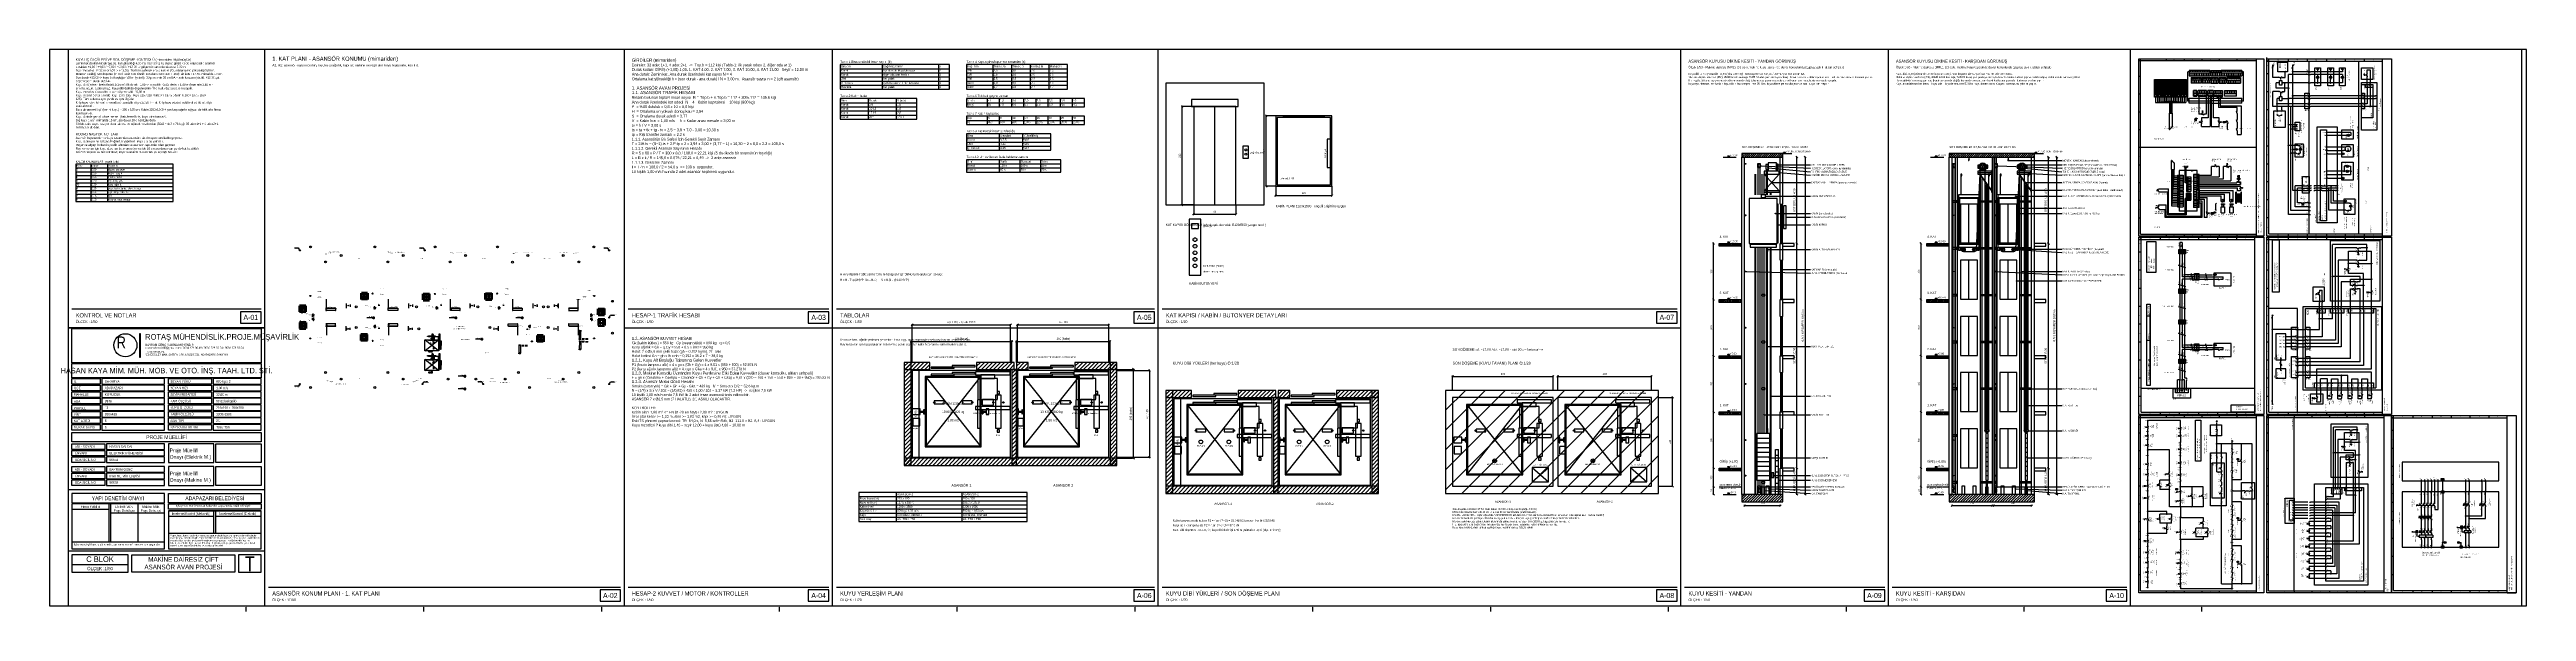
# Model space of a CAD drawing. Header units: centimetres. Extents: x 0 to 13234, y -30 to 2970.
import ezdxf
from ezdxf.enums import TextEntityAlignment as Align

# ---------------------------------------------------------------- set-up
doc = ezdxf.new("R2010")
doc.units = ezdxf.units.CM
doc.linetypes.add('CENTER', pattern=[5.08, 3.175, -0.635, 0.635, -0.635])
doc.linetypes.add('DASHED', pattern=[1.524, 1.27, -0.254])
for name, color, linetype in [('ASN-ANTET', 4, 'Continuous'), ('ASN-BASLIK', 5, 'Continuous'), ('ASN-CERCEVE', 7, 'Continuous'), ('ASN-DUVAR', 7, 'Continuous'), ('ASN-EKSEN', 8, 'CENTER'), ('ASN-ELEKTRIK', 3, 'Continuous'), ('ASN-ELEKTRIK-YAZI', 4, 'Continuous'), ('ASN-HALAT', 6, 'Continuous'), ('ASN-ISARET', 1, 'Continuous'), ('ASN-KA', 30, 'Continuous'), ('ASN-KABIN', 5, 'Continuous'), ('ASN-KAPI', 3, 'Continuous'), ('ASN-KIRIS', 1, 'DASHED'), ('ASN-KOT', 2, 'Continuous'), ('ASN-MIMARI', 8, 'Continuous'), ('ASN-MOTOR', 6, 'Continuous'), ('ASN-MOTOR-GIZLI', 6, 'DASHED'), ('ASN-OLCU', 3, 'Continuous'), ('ASN-RAY', 1, 'Continuous'), ('ASN-SIVA', 8, 'Continuous'), ('ASN-TABLO', 4, 'Continuous'), ('ASN-TARAMA', 8, 'Continuous'), ('ASN-UYARI', 1, 'Continuous'), ('ASN-YAZI', 4, 'Continuous'), ('ASN-YUK', 1, 'Continuous')]:
    doc.layers.add(name, color=color, linetype=linetype)

msp = doc.modelspace()

# ---------------------------------------------------------------- linework, layer by layer
at = {"layer": 'ASN-ANTET'}
for p, q in [((120, 1585), (1130, 1585)), ((3091, 1585), (4164, 1585)), ((4204, 1585), (5904, 1585)), ((5944, 1585), (8696, 1585)), ((1150, 620), (100, 620)), ((615, 544), (120, 544)), ((318, 339), (318, 544)), ((328, 339), (328, 544)), ((471, 544), (471, 339)), ((318, 514), (120, 514)), ((615, 494), (328, 494)), ((878, 477), (635, 477)), ((878, 386), (878, 507)), ((888, 386), (888, 507)), ((1130, 477), (888, 477)), ((1150, 292), (100, 292)), ((615, 339), (120, 339)), ((1130, 386), (635, 386)), ((420, 219), (120, 219)), ((1170, 100), (3051, 100)), ((3091, 100), (4164, 100)), ((4204, 100), (5904, 100)), ((5944, 100), (8696, 100)), ((8736, 100), (9805, 100)), ((9845, 100), (11099, 100))]:
    msp.add_line(p, q, dxfattribs=at)
for points in [[(100, 0), (1150, 0), (1150, 1485), (100, 1485), (100, 0)], [(120, 1298), (120, 1480), (1130, 1480), (1130, 1298), (120, 1298)], [(484, 1325), (482, 1325), (482, 1454), (484, 1454), (484, 1325)], [(120, 1218), (120, 1293), (1130, 1293), (1130, 1218), (120, 1218)], [(120, 1213), (270, 1213), (270, 1183), (120, 1183), (120, 1213)], [(615, 1213), (280, 1213), (280, 1183), (615, 1183), (615, 1213)], [(635, 1213), (865, 1213), (865, 1183), (635, 1183), (635, 1213)], [(1130, 1213), (875, 1213), (875, 1183), (1130, 1183), (1130, 1213)], [(120, 1148), (120, 1178), (270, 1178), (270, 1148), (120, 1148)], [(120, 1143), (270, 1143), (270, 1113), (120, 1113), (120, 1143)], [(120, 1078), (120, 1108), (270, 1108), (270, 1078), (120, 1078)], [(120, 1073), (270, 1073), (270, 1043), (120, 1043), (120, 1073)], [(615, 1178), (280, 1178), (280, 1148), (615, 1148), (615, 1178)], [(615, 1143), (280, 1143), (280, 1113), (615, 1113), (615, 1143)], [(615, 1108), (280, 1108), (280, 1078), (615, 1078), (615, 1108)], [(615, 1073), (280, 1073), (280, 1043), (615, 1043), (615, 1073)], [(635, 1148), (635, 1178), (865, 1178), (865, 1148), (635, 1148)], [(635, 1143), (865, 1143), (865, 1113), (635, 1113), (635, 1143)], [(635, 1078), (635, 1108), (865, 1108), (865, 1078), (635, 1078)], [(635, 1073), (865, 1073), (865, 1043), (635, 1043), (635, 1073)], [(1130, 1178), (875, 1178), (875, 1148), (1130, 1148), (1130, 1178)], [(1130, 1143), (875, 1143), (875, 1113), (1130, 1113), (1130, 1143)], [(1130, 1108), (875, 1108), (875, 1078), (1130, 1078), (1130, 1108)], [(1130, 1073), (875, 1073), (875, 1043), (1130, 1043), (1130, 1073)], [(120, 1008), (120, 1038), (270, 1038), (270, 1008), (120, 1008)], [(120, 973), (120, 1003), (270, 1003), (270, 973), (120, 973)], [(120, 938), (120, 968), (270, 968), (270, 938), (120, 938)], [(615, 1038), (280, 1038), (280, 1008), (615, 1008), (615, 1038)], [(615, 1003), (280, 1003), (280, 973), (615, 973), (615, 1003)], [(615, 968), (280, 968), (280, 938), (615, 938), (615, 968)], [(635, 1008), (635, 1038), (865, 1038), (865, 1008), (635, 1008)], [(635, 973), (635, 1003), (865, 1003), (865, 973), (635, 973)], [(635, 938), (635, 968), (865, 968), (865, 938), (635, 938)], [(1130, 1038), (875, 1038), (875, 1008), (1130, 1008), (1130, 1038)], [(1130, 1003), (875, 1003), (875, 973), (1130, 973), (1130, 1003)], [(1130, 968), (875, 968), (875, 938), (1130, 938), (1130, 968)], [(120, 875), (120, 925), (1130, 925), (1130, 875), (120, 875)], [(120, 865), (295, 865), (295, 835), (120, 835), (120, 865)], [(120, 800), (120, 830), (295, 830), (295, 800), (120, 800)], [(120, 765), (120, 795), (295, 795), (295, 765), (120, 765)], [(615, 865), (305, 865), (305, 835), (615, 835), (615, 865)], [(615, 830), (305, 830), (305, 800), (615, 800), (615, 830)], [(615, 795), (305, 795), (305, 765), (615, 765), (615, 795)], [(635, 765), (878, 765), (878, 865), (635, 865), (635, 765)], [(1130, 865), (1130, 765), (888, 765), (888, 865), (1130, 865)], [(120, 743), (295, 743), (295, 713), (120, 713), (120, 743)], [(120, 678), (120, 708), (295, 708), (295, 678), (120, 678)], [(120, 643), (120, 673), (295, 673), (295, 643), (120, 643)], [(615, 743), (305, 743), (305, 713), (615, 713), (615, 743)], [(615, 708), (305, 708), (305, 678), (615, 678), (615, 708)], [(615, 673), (305, 673), (305, 643), (615, 643), (615, 673)], [(635, 643), (878, 643), (878, 743), (635, 743), (635, 643)], [(1130, 743), (1130, 643), (888, 643), (888, 743), (1130, 743)], [(120, 599), (120, 549), (615, 549), (615, 599), (120, 599)], [(615, 305), (615, 544), (120, 544), (120, 305), (615, 305)], [(1130, 599), (1130, 549), (635, 549), (635, 599), (1130, 599)], [(1130, 544), (1130, 516), (635, 516), (635, 544), (1130, 544)], [(635, 507), (1130, 507), (635, 507), (635, 305), (1130, 305), (1130, 507)], [(420, 272), (120, 272), (120, 179), (420, 179), (420, 272)], [(990, 272), (990, 179), (439, 179), (439, 272), (990, 272)], [(1010, 272), (1010, 179), (1130, 179), (1130, 272), (1010, 272)]]:
    msp.add_lwpolyline(points, dxfattribs=at)
for points in [[(1020, 1510), (1130, 1510), (1130, 1570), (1020, 1570)], [(4054, 1510), (4164, 1510), (4164, 1570), (4054, 1570)], [(5794, 1510), (5904, 1510), (5904, 1570), (5794, 1570)], [(8586, 1510), (8696, 1510), (8696, 1570), (8586, 1570)], [(2941, 25), (3051, 25), (3051, 85), (2941, 85)], [(4054, 25), (4164, 25), (4164, 85), (4054, 85)], [(5794, 25), (5904, 25), (5904, 85), (5794, 85)], [(8586, 25), (8696, 25), (8696, 85), (8586, 85)], [(9695, 25), (9805, 25), (9805, 85), (9695, 85)], [(10989, 25), (11099, 25), (11099, 85), (10989, 85)]]:
    msp.add_lwpolyline(points, close=True, dxfattribs=at)
msp.add_circle((405, 1391), 61.8, dxfattribs=at)
at = {"layer": 'ASN-CERCEVE'}
for p, q in [((1150, 0), (1150, 2970)), ((3072, 0), (3072, 2970)), ((4184, 0), (4184, 2970)), ((5924, 0), (5924, 2970)), ((8716, 0), (8716, 2970)), ((9825, 0), (9825, 2970)), ((11119, 0), (11119, 2970)), ((100, 1485), (1150, 1485)), ((3071, 1485), (4184, 1485)), ((4184, 1485), (5924, 1485)), ((5924, 1485), (8716, 1485))]:
    msp.add_line(p, q, dxfattribs=at)
for points in [[(0, 0), (13234, 0), (13234, 2970), (0, 2970)], [(100, 0), (13209, 0), (13209, 2970), (100, 2970)]]:
    msp.add_lwpolyline(points, close=True, dxfattribs=at)
at = {"layer": 'ASN-DUVAR'}
for p, q in [((9041, 595), (9041, 2395)), ((9056, 595), (9056, 2395)), ((9246, 2145), (9246, 2395)), ((9261, 2145), (9261, 2395)), ((10150, 595), (10150, 2395)), ((10165, 595), (10165, 2395)), ((10380, 595), (10380, 2395)), ((10390, 595), (10390, 2395)), ((10590, 595), (10590, 2395)), ((10605, 595), (10605, 2395)), ((9246, 2145), (9261, 2145)), ((9246, 1845), (9246, 1935)), ((9246, 1935), (9261, 1935)), ((9261, 1845), (9261, 1935)), ((9246, 1845), (9261, 1845)), ((9246, 1545), (9246, 1635)), ((9246, 1635), (9261, 1635)), ((9261, 1545), (9261, 1635)), ((9246, 1545), (9261, 1545)), ((9246, 1245), (9246, 1335)), ((9246, 1335), (9261, 1335)), ((9261, 1245), (9261, 1335)), ((9246, 1245), (9261, 1245)), ((9246, 945), (9246, 1035)), ((9246, 1035), (9261, 1035)), ((9246, 945), (9261, 945)), ((9261, 945), (9261, 1035)), ((9246, 595), (9246, 735)), ((9246, 735), (9261, 735)), ((9261, 595), (9261, 735))]:
    msp.add_line(p, q, dxfattribs=at)
for points in [[(5964, 2141), (6489, 2141), (6489, 2791), (5964, 2791)], [(9041, 2395), (9261, 2395), (9261, 2415), (9041, 2415)], [(10150, 2395), (10605, 2395), (10605, 2415), (10150, 2415)], [(4566, 750), (4603, 750), (4603, 1300), (4566, 1300)], [(4566, 1262), (4703, 1262), (4703, 1300), (4566, 1300)], [(4953, 1262), (5153, 1262), (5153, 1300), (4953, 1300)], [(5141, 750), (5166, 750), (5166, 1262), (5141, 1262)], [(5166, 1262), (5228, 1262), (5228, 1300), (5166, 1300)], [(5478, 1262), (5703, 1262), (5703, 1300), (5478, 1300)], [(5666, 750), (5703, 750), (5703, 1300), (5666, 1300)], [(5964, 600), (6001, 600), (6001, 1150), (5964, 1150)], [(5964, 1112), (6101, 1112), (6101, 1150), (5964, 1150)], [(6351, 1112), (6551, 1112), (6551, 1150), (6351, 1150)], [(6539, 600), (6564, 600), (6564, 1112), (6539, 1112)], [(6564, 1112), (6626, 1112), (6626, 1150), (6564, 1150)], [(6876, 1112), (7101, 1112), (7101, 1150), (6876, 1150)], [(7064, 600), (7101, 600), (7101, 1150), (7064, 1150)], [(7459, 600), (8596, 600), (8596, 1150), (7459, 1150)], [(4566, 750), (5703, 750), (5703, 788), (4566, 788)], [(5964, 600), (7101, 600), (7101, 638), (5964, 638)], [(9041, 555), (9261, 555), (9261, 595), (9041, 595)], [(10150, 555), (10605, 555), (10605, 595), (10150, 595)]]:
    msp.add_lwpolyline(points, close=True, dxfattribs=at)
for points in [[(9041, 1920), (8921, 1920), (8921, 1935), (9041, 1935)], [(9261, 1920), (9321, 1920), (9321, 1935), (9261, 1935)], [(10150, 1920), (10030, 1920), (10030, 1935), (10150, 1935)], [(10605, 1920), (10665, 1920), (10665, 1935), (10605, 1935)], [(9041, 1620), (8921, 1620), (8921, 1635), (9041, 1635)], [(9261, 1620), (9321, 1620), (9321, 1635), (9261, 1635)], [(10150, 1620), (10030, 1620), (10030, 1635), (10150, 1635)], [(10605, 1620), (10665, 1620), (10665, 1635), (10605, 1635)], [(9041, 1320), (8921, 1320), (8921, 1335), (9041, 1335)], [(9261, 1320), (9321, 1320), (9321, 1335), (9261, 1335)], [(10150, 1320), (10030, 1320), (10030, 1335), (10150, 1335)], [(10605, 1320), (10665, 1320), (10665, 1335), (10605, 1335)], [(9041, 1020), (8921, 1020), (8921, 1035), (9041, 1035)], [(9261, 1020), (9321, 1020), (9321, 1035), (9261, 1035)], [(10150, 1020), (10030, 1020), (10030, 1035), (10150, 1035)], [(10605, 1020), (10665, 1020), (10665, 1035), (10605, 1035)], [(9041, 720), (8921, 720), (8921, 735), (9041, 735)], [(9261, 720), (9321, 720), (9321, 735), (9261, 735)], [(10150, 720), (10030, 720), (10030, 735), (10150, 735)], [(10605, 720), (10665, 720), (10665, 735), (10605, 735)]]:
    msp.add_lwpolyline(points, dxfattribs=at)
at = {"layer": 'ASN-EKSEN'}
for p, q in [((8921, 635), (9036, 635)), ((10030, 635), (10145, 635)), ((1050, -30), (1050, -5)), ((2000, -30), (2000, -5)), ((2950, -30), (2950, -5)), ((3900, -30), (3900, -5)), ((4850, -30), (4850, -5)), ((5800, -30), (5800, -5)), ((6750, -30), (6750, -5)), ((7700, -30), (7700, -5)), ((8650, -30), (8650, -5)), ((9600, -30), (9600, -5)), ((10550, -30), (10550, -5)), ((11500, -30), (11500, -5))]:
    msp.add_line(p, q, dxfattribs=at)
at = {"layer": 'ASN-ELEKTRIK'}
for p, q in [((11163, 1974), (11163, 2920)), ((11163, 2920), (11830, 2920)), ((11172, 1984), (11172, 2920)), ((11309, 2920), (11309, 2911)), ((11404, 2920), (11404, 2911)), ((11499, 2920), (11499, 2911)), ((11593, 2911), (11593, 2920)), ((11688, 2911), (11688, 2920)), ((11792, 1974), (11792, 2920)), ((11830, 2920), (11830, 1974)), ((11846, 2920), (11846, 2927)), ((11846, 1974), (11846, 2920)), ((11846, 2920), (12513, 2920)), ((11858, 1986), (11858, 2920)), ((11960, 2920), (11960, 2908)), ((12062, 2920), (12062, 2908)), ((12165, 2920), (12165, 2908)), ((12267, 2908), (12267, 2920)), ((12369, 2908), (12369, 2920)), ((12465, 1974), (12465, 2920)), ((12513, 2920), (12513, 1974)), ((11163, 2911), (11792, 2911)), ((11172, 2826), (11163, 2826)), ((11247, 2810), (11257, 2810)), ((11247, 2716), (11247, 2810)), ((11248, 2808), (11248, 2795)), ((11256, 2808), (11248, 2808)), ((11248, 2795), (11256, 2795)), ((11256, 2788), (11248, 2788)), ((11248, 2788), (11248, 2780)), ((11248, 2780), (11256, 2780)), ((11250, 2793), (11255, 2793)), ((11250, 2789), (11250, 2793)), ((11255, 2789), (11250, 2789)), ((11255, 2793), (11255, 2789)), ((11256, 2795), (11256, 2808)), ((11256, 2780), (11256, 2788)), ((11257, 2810), (11266, 2810)), ((11257, 2716), (11257, 2810)), ((11257, 2810), (11257, 2716)), ((11258, 2808), (11258, 2795)), ((11265, 2808), (11258, 2808)), ((11258, 2795), (11265, 2795)), ((11265, 2788), (11258, 2788)), ((11258, 2788), (11258, 2780)), ((11258, 2780), (11265, 2780)), ((11259, 2793), (11264, 2793)), ((11259, 2789), (11259, 2793)), ((11264, 2789), (11259, 2789)), ((11264, 2793), (11264, 2789)), ((11265, 2795), (11265, 2808)), ((11265, 2780), (11265, 2788)), ((11266, 2810), (11276, 2810)), ((11266, 2716), (11266, 2810)), ((11266, 2810), (11266, 2716)), ((11267, 2808), (11267, 2795)), ((11275, 2808), (11267, 2808)), ((11267, 2795), (11275, 2795)), ((11275, 2788), (11267, 2788)), ((11267, 2788), (11267, 2780)), ((11267, 2780), (11275, 2780)), ((11269, 2793), (11273, 2793)), ((11269, 2789), (11269, 2793)), ((11273, 2789), (11269, 2789)), ((11273, 2793), (11273, 2789)), ((11275, 2795), (11275, 2808)), ((11275, 2780), (11275, 2788)), ((11276, 2810), (11285, 2810)), ((11276, 2716), (11276, 2810)), ((11276, 2810), (11276, 2716)), ((11277, 2808), (11277, 2795)), ((11284, 2808), (11277, 2808)), ((11277, 2795), (11284, 2795)), ((11284, 2788), (11277, 2788)), ((11277, 2788), (11277, 2780)), ((11277, 2780), (11284, 2780)), ((11278, 2793), (11283, 2793)), ((11278, 2789), (11278, 2793)), ((11283, 2789), (11278, 2789)), ((11283, 2793), (11283, 2789)), ((11284, 2795), (11284, 2808)), ((11284, 2780), (11284, 2788)), ((11285, 2810), (11295, 2810)), ((11285, 2716), (11285, 2810)), ((11285, 2810), (11285, 2716)), ((11286, 2808), (11286, 2795)), ((11294, 2808), (11286, 2808)), ((11286, 2795), (11294, 2795)), ((11294, 2788), (11286, 2788)), ((11286, 2788), (11286, 2780)), ((11286, 2780), (11294, 2780)), ((11288, 2793), (11292, 2793)), ((11288, 2789), (11288, 2793)), ((11292, 2789), (11288, 2789)), ((11292, 2793), (11292, 2789)), ((11294, 2795), (11294, 2808)), ((11294, 2780), (11294, 2788)), ((11295, 2810), (11304, 2810)), ((11295, 2716), (11295, 2810)), ((11295, 2810), (11295, 2716)), ((11296, 2808), (11296, 2795)), ((11303, 2808), (11296, 2808)), ((11296, 2795), (11303, 2795)), ((11303, 2788), (11296, 2788)), ((11296, 2788), (11296, 2780)), ((11296, 2780), (11303, 2780)), ((11297, 2793), (11302, 2793)), ((11297, 2789), (11297, 2793)), ((11302, 2789), (11297, 2789)), ((11302, 2793), (11302, 2789)), ((11303, 2795), (11303, 2808)), ((11303, 2780), (11303, 2788)), ((11304, 2810), (11314, 2810)), ((11304, 2716), (11304, 2810)), ((11304, 2810), (11304, 2716)), ((11305, 2808), (11305, 2795)), ((11313, 2808), (11305, 2808)), ((11305, 2795), (11313, 2795)), ((11313, 2788), (11305, 2788)), ((11305, 2788), (11305, 2780)), ((11305, 2780), (11313, 2780)), ((11307, 2793), (11311, 2793)), ((11307, 2789), (11307, 2793)), ((11311, 2789), (11307, 2789)), ((11311, 2793), (11311, 2789)), ((11313, 2795), (11313, 2808)), ((11313, 2780), (11313, 2788)), ((11314, 2810), (11323, 2810)), ((11314, 2716), (11314, 2810)), ((11314, 2810), (11314, 2716)), ((11315, 2808), (11315, 2795)), ((11322, 2808), (11315, 2808)), ((11315, 2795), (11322, 2795)), ((11322, 2788), (11315, 2788)), ((11315, 2788), (11315, 2780)), ((11315, 2780), (11322, 2780)), ((11316, 2793), (11321, 2793)), ((11316, 2789), (11316, 2793)), ((11321, 2789), (11316, 2789)), ((11321, 2793), (11321, 2789)), ((11322, 2795), (11322, 2808)), ((11322, 2780), (11322, 2788)), ((11323, 2810), (11333, 2810)), ((11323, 2716), (11323, 2810)), ((11323, 2810), (11323, 2716)), ((11324, 2808), (11324, 2795)), ((11332, 2808), (11324, 2808)), ((11324, 2795), (11332, 2795)), ((11332, 2788), (11324, 2788)), ((11324, 2788), (11324, 2780)), ((11324, 2780), (11332, 2780)), ((11325, 2793), (11330, 2793)), ((11325, 2789), (11325, 2793)), ((11330, 2789), (11325, 2789)), ((11330, 2793), (11330, 2789)), ((11332, 2795), (11332, 2808)), ((11332, 2780), (11332, 2788)), ((11333, 2810), (11342, 2810)), ((11333, 2716), (11333, 2810)), ((11333, 2810), (11333, 2716)), ((11334, 2808), (11334, 2795)), ((11341, 2808), (11334, 2808)), ((11334, 2795), (11341, 2795)), ((11341, 2788), (11334, 2788)), ((11334, 2788), (11334, 2780)), ((11334, 2780), (11341, 2780)), ((11335, 2793), (11340, 2793)), ((11335, 2789), (11335, 2793)), ((11340, 2789), (11335, 2789)), ((11340, 2793), (11340, 2789)), ((11341, 2795), (11341, 2808)), ((11341, 2780), (11341, 2788)), ((11342, 2810), (11351, 2810)), ((11342, 2716), (11342, 2810)), ((11342, 2810), (11342, 2716)), ((11343, 2808), (11343, 2795)), ((11351, 2808), (11343, 2808)), ((11343, 2795), (11351, 2795)), ((11351, 2788), (11343, 2788)), ((11343, 2788), (11343, 2780)), ((11343, 2780), (11351, 2780)), ((11344, 2793), (11349, 2793)), ((11344, 2789), (11344, 2793)), ((11349, 2789), (11344, 2789)), ((11349, 2793), (11349, 2789)), ((11351, 2810), (11361, 2810)), ((11351, 2716), (11351, 2810)), ((11351, 2810), (11351, 2716)), ((11351, 2795), (11351, 2808)), ((11351, 2780), (11351, 2788)), ((11352, 2808), (11352, 2795)), ((11360, 2808), (11352, 2808)), ((11352, 2795), (11360, 2795)), ((11360, 2788), (11352, 2788)), ((11352, 2788), (11352, 2780)), ((11352, 2780), (11360, 2780)), ((11354, 2793), (11359, 2793)), ((11354, 2789), (11354, 2793)), ((11359, 2789), (11354, 2789)), ((11359, 2793), (11359, 2789)), ((11360, 2795), (11360, 2808)), ((11360, 2780), (11360, 2788)), ((11361, 2810), (11370, 2810)), ((11361, 2716), (11361, 2810)), ((11361, 2810), (11361, 2716)), ((11362, 2808), (11362, 2795)), ((11369, 2808), (11362, 2808)), ((11362, 2795), (11369, 2795)), ((11369, 2788), (11362, 2788)), ((11362, 2788), (11362, 2780)), ((11362, 2780), (11369, 2780)), ((11363, 2793), (11368, 2793)), ((11363, 2789), (11363, 2793)), ((11368, 2789), (11363, 2789)), ((11368, 2793), (11368, 2789)), ((11369, 2795), (11369, 2808)), ((11369, 2780), (11369, 2788)), ((11370, 2810), (11380, 2810)), ((11370, 2716), (11370, 2810)), ((11370, 2810), (11370, 2716)), ((11371, 2808), (11371, 2795)), ((11379, 2808), (11371, 2808)), ((11371, 2795), (11379, 2795)), ((11379, 2788), (11371, 2788)), ((11371, 2788), (11371, 2780)), ((11371, 2780), (11379, 2780)), ((11373, 2793), (11377, 2793)), ((11373, 2789), (11373, 2793)), ((11377, 2789), (11373, 2789)), ((11377, 2793), (11377, 2789)), ((11379, 2795), (11379, 2808)), ((11379, 2780), (11379, 2788)), ((11380, 2810), (11389, 2810)), ((11380, 2716), (11380, 2810)), ((11380, 2810), (11380, 2716)), ((11381, 2808), (11381, 2795)), ((11388, 2808), (11381, 2808)), ((11381, 2795), (11388, 2795)), ((11388, 2788), (11381, 2788)), ((11381, 2788), (11381, 2780)), ((11381, 2780), (11388, 2780)), ((11382, 2793), (11387, 2793)), ((11382, 2789), (11382, 2793)), ((11387, 2789), (11382, 2789)), ((11387, 2793), (11387, 2789)), ((11388, 2795), (11388, 2808)), ((11388, 2780), (11388, 2788)), ((11389, 2810), (11399, 2810)), ((11389, 2716), (11389, 2810)), ((11389, 2810), (11389, 2716)), ((11390, 2808), (11390, 2795)), ((11398, 2808), (11390, 2808)), ((11390, 2795), (11398, 2795)), ((11398, 2788), (11390, 2788)), ((11390, 2788), (11390, 2780)), ((11390, 2780), (11398, 2780)), ((11392, 2793), (11396, 2793)), ((11392, 2789), (11392, 2793)), ((11396, 2789), (11392, 2789)), ((11396, 2793), (11396, 2789)), ((11398, 2795), (11398, 2808)), ((11398, 2780), (11398, 2788)), ((11399, 2810), (11408, 2810)), ((11399, 2716), (11399, 2810)), ((11399, 2810), (11399, 2716)), ((11400, 2808), (11400, 2795)), ((11407, 2808), (11400, 2808)), ((11400, 2795), (11407, 2795)), ((11407, 2788), (11400, 2788)), ((11400, 2788), (11400, 2780)), ((11400, 2780), (11407, 2780)), ((11401, 2793), (11406, 2793)), ((11401, 2789), (11401, 2793)), ((11406, 2789), (11401, 2789)), ((11406, 2793), (11406, 2789)), ((11407, 2795), (11407, 2808)), ((11407, 2780), (11407, 2788)), ((11408, 2810), (11418, 2810)), ((11408, 2716), (11408, 2810)), ((11408, 2810), (11408, 2716)), ((11409, 2808), (11409, 2795)), ((11417, 2808), (11409, 2808)), ((11409, 2795), (11417, 2795)), ((11417, 2788), (11409, 2788)), ((11409, 2788), (11409, 2780)), ((11409, 2780), (11417, 2780)), ((11411, 2793), (11415, 2793)), ((11411, 2789), (11411, 2793)), ((11415, 2789), (11411, 2789)), ((11415, 2793), (11415, 2789)), ((11417, 2795), (11417, 2808)), ((11417, 2780), (11417, 2788)), ((11418, 2810), (11418, 2716)), ((11424, 2694), (11424, 2851)), ((11432, 2851), (11424, 2851)), ((11432, 2859), (11432, 2829)), ((11542, 2859), (11432, 2859)), ((11432, 2846), (11542, 2846)), ((11432, 2829), (11542, 2829)), ((11439, 2853), (11436, 2857)), ((11439, 2853), (11436, 2857)), ((11439, 2853), (11436, 2857)), ((11439, 2853), (11436, 2857)), ((11441, 2846), (11441, 2829)), ((11442, 2820), (11497, 2820)), ((11442, 2820), (11442, 2791)), ((11497, 2807), (11442, 2807)), ((11497, 2791), (11442, 2791)), ((11449, 2853), (11446, 2857)), ((11449, 2853), (11446, 2857)), ((11449, 2853), (11446, 2857)), ((11449, 2853), (11446, 2857)), ((11449, 2815), (11446, 2819)), ((11449, 2815), (11446, 2819)), ((11449, 2814), (11446, 2818)), ((11449, 2814), (11446, 2818)), ((11451, 2846), (11451, 2829)), ((11451, 2846), (11451, 2829)), ((11451, 2807), (11451, 2791)), ((11451, 2807), (11451, 2791)), ((11458, 2853), (11455, 2857)), ((11458, 2853), (11455, 2857)), ((11458, 2853), (11455, 2857)), ((11458, 2853), (11455, 2857)), ((11458, 2815), (11455, 2819)), ((11458, 2815), (11455, 2819)), ((11458, 2814), (11455, 2818)), ((11458, 2814), (11455, 2818)), ((11460, 2846), (11460, 2829)), ((11460, 2846), (11460, 2829)), ((11460, 2807), (11460, 2791)), ((11467, 2853), (11464, 2857)), ((11467, 2853), (11464, 2857)), ((11468, 2853), (11465, 2857)), ((11468, 2853), (11465, 2857)), ((11468, 2815), (11465, 2819)), ((11468, 2815), (11465, 2819)), ((11468, 2814), (11465, 2818)), ((11468, 2814), (11465, 2818)), ((11469, 2846), (11469, 2829)), ((11469, 2846), (11469, 2829)), ((11469, 2807), (11469, 2791)), ((11469, 2807), (11469, 2791)), ((11476, 2853), (11473, 2857)), ((11476, 2853), (11473, 2857)), ((11477, 2853), (11474, 2857)), ((11477, 2853), (11474, 2857)), ((11477, 2815), (11474, 2819)), ((11477, 2815), (11474, 2819)), ((11477, 2814), (11474, 2818)), ((11477, 2814), (11474, 2818)), ((11478, 2846), (11478, 2829)), ((11478, 2846), (11478, 2829)), ((11479, 2807), (11479, 2791)), ((11479, 2807), (11479, 2791)), ((11486, 2853), (11483, 2857)), ((11486, 2853), (11483, 2857)), ((11486, 2853), (11483, 2857)), ((11486, 2853), (11483, 2857)), ((11486, 2815), (11483, 2819)), ((11486, 2815), (11483, 2819)), ((11486, 2814), (11483, 2818)), ((11486, 2814), (11483, 2818)), ((11487, 2846), (11487, 2829)), ((11487, 2846), (11487, 2829)), ((11488, 2807), (11488, 2791)), ((11488, 2807), (11488, 2791)), ((11495, 2853), (11492, 2857)), ((11495, 2853), (11492, 2857)), ((11495, 2853), (11492, 2857)), ((11495, 2853), (11492, 2857)), ((11495, 2815), (11492, 2819)), ((11495, 2815), (11492, 2819)), ((11495, 2814), (11492, 2818)), ((11495, 2814), (11492, 2818)), ((11497, 2846), (11497, 2829)), ((11497, 2846), (11497, 2829)), ((11497, 2846), (11497, 2829)), ((11497, 2820), (11497, 2791)), ((11497, 2820), (11497, 2791)), ((11504, 2853), (11501, 2857)), ((11504, 2853), (11501, 2857)), ((11504, 2853), (11501, 2857)), ((11504, 2853), (11501, 2857)), ((11501, 2820), (11547, 2820)), ((11501, 2820), (11501, 2791)), ((11547, 2807), (11501, 2807)), ((11547, 2791), (11501, 2791)), ((11508, 2815), (11505, 2819)), ((11508, 2815), (11505, 2819)), ((11508, 2814), (11505, 2818)), ((11508, 2814), (11505, 2818)), ((11506, 2846), (11506, 2829)), ((11506, 2846), (11506, 2829)), ((11506, 2846), (11506, 2829)), ((11513, 2853), (11510, 2857)), ((11513, 2853), (11510, 2857)), ((11510, 2807), (11510, 2791)), ((11514, 2853), (11511, 2857)), ((11514, 2853), (11511, 2857)), ((11515, 2846), (11515, 2829)), ((11515, 2846), (11515, 2829)), ((11515, 2846), (11515, 2829)), ((11518, 2815), (11515, 2819)), ((11518, 2815), (11515, 2819)), ((11518, 2814), (11515, 2818)), ((11518, 2814), (11515, 2818)), ((11522, 2853), (11519, 2857)), ((11522, 2853), (11519, 2857)), ((11519, 2807), (11519, 2791)), ((11519, 2807), (11519, 2791)), ((11519, 2807), (11519, 2791)), ((11523, 2853), (11520, 2857)), ((11523, 2853), (11520, 2857)), ((11526, 2814), (11523, 2818)), ((11526, 2814), (11523, 2818)), ((11524, 2846), (11524, 2829)), ((11524, 2846), (11524, 2829)), ((11524, 2846), (11524, 2829)), ((11527, 2815), (11524, 2819)), ((11527, 2815), (11524, 2819)), ((11532, 2853), (11529, 2857)), ((11532, 2853), (11529, 2857)), ((11532, 2853), (11529, 2857)), ((11532, 2853), (11529, 2857)), ((11529, 2807), (11529, 2791)), ((11533, 2846), (11533, 2829)), ((11533, 2846), (11533, 2829)), ((11533, 2846), (11533, 2829)), ((11536, 2815), (11533, 2819)), ((11536, 2815), (11533, 2819)), ((11536, 2814), (11533, 2818)), ((11536, 2814), (11533, 2818)), ((11541, 2853), (11538, 2857)), ((11541, 2853), (11538, 2857)), ((11541, 2853), (11538, 2857)), ((11541, 2853), (11538, 2857)), ((11538, 2807), (11538, 2791)), ((11538, 2807), (11538, 2791)), ((11542, 2859), (11542, 2829)), ((11545, 2814), (11542, 2818)), ((11545, 2814), (11542, 2818)), ((11546, 2815), (11543, 2819)), ((11546, 2815), (11543, 2819)), ((11545, 2859), (11545, 2829)), ((11545, 2859), (11600, 2859)), ((11600, 2846), (11545, 2846)), ((11545, 2829), (11600, 2829)), ((11547, 2820), (11547, 2791)), ((11547, 2820), (11547, 2791)), ((11552, 2853), (11549, 2857)), ((11552, 2853), (11549, 2857)), ((11552, 2853), (11549, 2857)), ((11552, 2853), (11549, 2857)), ((11550, 2820), (11550, 2791)), ((11550, 2820), (11587, 2820)), ((11587, 2807), (11550, 2807)), ((11550, 2791), (11587, 2791)), ((11554, 2846), (11554, 2829)), ((11557, 2815), (11554, 2819)), ((11557, 2815), (11554, 2819)), ((11557, 2814), (11554, 2818)), ((11557, 2814), (11554, 2818)), ((11562, 2853), (11559, 2857)), ((11562, 2853), (11559, 2857)), ((11562, 2853), (11559, 2857)), ((11562, 2853), (11559, 2857)), ((11559, 2807), (11559, 2791)), ((11564, 2846), (11564, 2829)), ((11564, 2846), (11564, 2829)), ((11567, 2815), (11564, 2819)), ((11567, 2815), (11564, 2819)), ((11567, 2814), (11564, 2818)), ((11567, 2814), (11564, 2818)), ((11571, 2853), (11568, 2857)), ((11571, 2853), (11568, 2857)), ((11571, 2853), (11568, 2857)), ((11571, 2853), (11568, 2857)), ((11568, 2807), (11568, 2791)), ((11568, 2807), (11568, 2791)), ((11573, 2846), (11573, 2829)), ((11573, 2846), (11573, 2829)), ((11576, 2815), (11573, 2819)), ((11576, 2815), (11573, 2819)), ((11576, 2814), (11573, 2818)), ((11576, 2814), (11573, 2818)), ((11580, 2853), (11577, 2857)), ((11580, 2853), (11577, 2857)), ((11580, 2853), (11577, 2857)), ((11580, 2853), (11577, 2857)), ((11578, 2807), (11578, 2791)), ((11578, 2807), (11578, 2791)), ((11582, 2846), (11582, 2829)), ((11582, 2846), (11582, 2829)), ((11585, 2815), (11582, 2819)), ((11585, 2815), (11582, 2819)), ((11585, 2814), (11582, 2818)), ((11585, 2814), (11582, 2818)), ((11589, 2853), (11586, 2857)), ((11589, 2853), (11586, 2857)), ((11590, 2853), (11587, 2857)), ((11590, 2853), (11587, 2857)), ((11587, 2820), (11587, 2791)), ((11587, 2820), (11587, 2791)), ((11591, 2846), (11591, 2829)), ((11591, 2846), (11591, 2829)), ((11591, 2820), (11591, 2791)), ((11591, 2820), (11628, 2820)), ((11628, 2807), (11591, 2807)), ((11591, 2791), (11628, 2791)), ((11598, 2814), (11595, 2818)), ((11598, 2814), (11595, 2818)), ((11599, 2853), (11596, 2857)), ((11599, 2853), (11596, 2857)), ((11599, 2853), (11596, 2857)), ((11599, 2853), (11596, 2857)), ((11599, 2815), (11596, 2819)), ((11599, 2815), (11596, 2819)), ((11600, 2859), (11600, 2829)), ((11600, 2859), (11600, 2829)), ((11601, 2807), (11601, 2791)), ((11603, 2859), (11603, 2829)), ((11713, 2859), (11603, 2859)), ((11603, 2846), (11713, 2846)), ((11603, 2829), (11713, 2829)), ((11608, 2815), (11605, 2819)), ((11608, 2815), (11605, 2819)), ((11608, 2814), (11605, 2818)), ((11608, 2814), (11605, 2818)), ((11610, 2853), (11607, 2857)), ((11610, 2853), (11607, 2857)), ((11610, 2853), (11607, 2857)), ((11610, 2853), (11607, 2857)), ((11610, 2807), (11610, 2791)), ((11610, 2807), (11610, 2791)), ((11612, 2846), (11612, 2829)), ((11617, 2814), (11614, 2818)), ((11617, 2814), (11614, 2818)), ((11618, 2815), (11615, 2819)), ((11618, 2815), (11615, 2819)), ((11620, 2853), (11617, 2857)), ((11620, 2853), (11617, 2857)), ((11620, 2853), (11617, 2857)), ((11620, 2853), (11617, 2857)), ((11619, 2807), (11619, 2791)), ((11619, 2807), (11619, 2791)), ((11621, 2846), (11621, 2829)), ((11621, 2846), (11621, 2829)), ((11626, 2814), (11623, 2818)), ((11626, 2814), (11623, 2818)), ((11627, 2815), (11624, 2819)), ((11627, 2815), (11624, 2819)), ((11629, 2853), (11626, 2857)), ((11629, 2853), (11626, 2857)), ((11629, 2853), (11626, 2857)), ((11629, 2853), (11626, 2857)), ((11628, 2820), (11628, 2791)), ((11628, 2820), (11628, 2791)), ((11631, 2846), (11631, 2829)), ((11631, 2846), (11631, 2829)), ((11632, 2820), (11632, 2791)), ((11706, 2820), (11632, 2820)), ((11632, 2807), (11706, 2807)), ((11632, 2791), (11706, 2791)), ((11638, 2853), (11635, 2857)), ((11638, 2853), (11635, 2857)), ((11638, 2853), (11635, 2857)), ((11638, 2853), (11635, 2857)), ((11639, 2814), (11636, 2818)), ((11639, 2814), (11636, 2818)), ((11640, 2815), (11637, 2819)), ((11640, 2815), (11637, 2819)), ((11640, 2846), (11640, 2829)), ((11640, 2846), (11640, 2829)), ((11642, 2807), (11642, 2791)), ((11647, 2853), (11644, 2857)), ((11647, 2853), (11644, 2857)), ((11647, 2853), (11644, 2857)), ((11647, 2853), (11644, 2857)), ((11649, 2815), (11646, 2819)), ((11649, 2815), (11646, 2819)), ((11649, 2814), (11646, 2818)), ((11649, 2814), (11646, 2818)), ((11649, 2846), (11649, 2829)), ((11649, 2846), (11649, 2829)), ((11651, 2807), (11651, 2791)), ((11651, 2807), (11651, 2791)), ((11656, 2853), (11653, 2857)), ((11656, 2853), (11653, 2857)), ((11657, 2853), (11654, 2857)), ((11657, 2853), (11654, 2857)), ((11658, 2814), (11655, 2818)), ((11658, 2814), (11655, 2818)), ((11659, 2815), (11656, 2819)), ((11659, 2815), (11656, 2819)), ((11658, 2846), (11658, 2829)), ((11658, 2846), (11658, 2829)), ((11660, 2807), (11660, 2791)), ((11660, 2807), (11660, 2791)), ((11665, 2853), (11663, 2857)), ((11665, 2853), (11663, 2857)), ((11666, 2853), (11663, 2857)), ((11666, 2853), (11663, 2857)), ((11667, 2814), (11664, 2818)), ((11667, 2814), (11664, 2818)), ((11668, 2815), (11665, 2819)), ((11668, 2815), (11665, 2819)), ((11667, 2846), (11667, 2829)), ((11667, 2846), (11667, 2829)), ((11667, 2846), (11667, 2829)), ((11669, 2807), (11669, 2791)), ((11669, 2807), (11669, 2791)), ((11675, 2853), (11672, 2857)), ((11675, 2853), (11672, 2857)), ((11675, 2853), (11672, 2857)), ((11675, 2853), (11672, 2857)), ((11677, 2815), (11674, 2819)), ((11677, 2815), (11674, 2819)), ((11677, 2814), (11674, 2818)), ((11677, 2814), (11674, 2818)), ((11676, 2846), (11676, 2829)), ((11676, 2846), (11676, 2829)), ((11676, 2846), (11676, 2829)), ((11678, 2807), (11678, 2791)), ((11678, 2807), (11678, 2791)), ((11684, 2853), (11681, 2857)), ((11684, 2853), (11681, 2857)), ((11684, 2853), (11681, 2857)), ((11684, 2853), (11681, 2857)), ((11686, 2815), (11683, 2819)), ((11686, 2815), (11683, 2819)), ((11686, 2814), (11683, 2818)), ((11686, 2814), (11683, 2818)), ((11686, 2846), (11686, 2829)), ((11686, 2846), (11686, 2829)), ((11686, 2846), (11686, 2829)), ((11687, 2807), (11687, 2791)), ((11687, 2807), (11687, 2791)), ((11693, 2853), (11690, 2857)), ((11693, 2853), (11690, 2857)), ((11693, 2853), (11690, 2857)), ((11693, 2853), (11690, 2857)), ((11695, 2815), (11692, 2819)), ((11695, 2815), (11692, 2819)), ((11695, 2814), (11692, 2818)), ((11695, 2814), (11692, 2818)), ((11695, 2846), (11695, 2829)), ((11695, 2846), (11695, 2829)), ((11695, 2846), (11695, 2829)), ((11697, 2807), (11697, 2791)), ((11702, 2853), (11699, 2857)), ((11702, 2853), (11699, 2857)), ((11703, 2853), (11700, 2857)), ((11703, 2853), (11700, 2857)), ((11704, 2815), (11701, 2819)), ((11704, 2815), (11701, 2819)), ((11704, 2814), (11701, 2818)), ((11704, 2814), (11701, 2818)), ((11704, 2846), (11704, 2829)), ((11704, 2846), (11704, 2829)), ((11704, 2846), (11704, 2829)), ((11706, 2820), (11706, 2791)), ((11711, 2853), (11708, 2857)), ((11711, 2853), (11708, 2857)), ((11712, 2853), (11709, 2857)), ((11712, 2853), (11709, 2857)), ((11713, 2859), (11713, 2829)), ((11721, 2851), (11713, 2851)), ((11721, 2694), (11721, 2851)), ((11846, 2908), (12465, 2908)), ((11858, 2840), (11846, 2840)), ((11879, 2888), (11876, 2883)), ((11879, 2888), (11882, 2883)), ((11879, 2876), (11879, 2888)), ((11879, 2882), (11879, 2876)), ((11879, 2820), (11879, 2876)), ((11912, 2820), (11879, 2820)), ((11897, 2764), (11897, 2792)), ((11909, 2792), (11897, 2792)), ((11906, 2903), (11957, 2903)), ((11906, 2852), (11906, 2903)), ((11957, 2852), (11906, 2852)), ((11915, 2820), (11909, 2820)), ((11915, 2792), (11909, 2792)), ((11915, 2820), (11929, 2825)), ((11915, 2804), (11927, 2804)), ((11915, 2780), (11915, 2804)), ((11927, 2780), (11915, 2780)), ((11921, 2822), (11921, 2822)), ((11921, 2813), (11921, 2819)), ((11921, 2804), (11921, 2810)), ((11927, 2820), (11927, 2826)), ((11927, 2820), (11933, 2820)), ((11927, 2804), (11927, 2780)), ((11927, 2792), (11933, 2792)), ((12062, 2792), (11930, 2792)), ((11933, 2820), (11945, 2820)), ((11943, 2747), (11943, 2792)), ((11945, 2846), (11945, 2850)), ((11945, 2820), (11945, 2846)), ((11957, 2903), (11957, 2852)), ((11962, 2708), (11962, 2837)), ((12067, 2837), (11962, 2837)), ((11986, 2888), (11983, 2883)), ((11986, 2852), (11986, 2888)), ((11986, 2888), (11989, 2883)), ((12067, 2852), (11986, 2852)), ((11986, 2723), (11986, 2852)), ((12067, 2792), (12037, 2792)), ((12067, 2852), (12071, 2852)), ((12067, 2837), (12071, 2837)), ((12067, 2792), (12071, 2792)), ((12073, 1986), (12073, 2908)), ((12075, 2852), (12079, 2852)), ((12075, 2837), (12079, 2837)), ((12075, 2792), (12079, 2792)), ((12118, 2852), (12079, 2852)), ((12118, 2837), (12079, 2837)), ((12118, 2792), (12079, 2792)), ((12103, 2777), (12103, 2873)), ((12103, 2873), (12133, 2873)), ((12122, 2818), (12114, 2826)), ((12122, 2826), (12114, 2818)), ((12121, 2866), (12115, 2866)), ((12120, 2867), (12116, 2867)), ((12120, 2869), (12117, 2869)), ((12118, 2866), (12118, 2855)), ((12118, 2855), (12118, 2852)), ((12187, 2852), (12118, 2852)), ((12118, 2837), (12118, 2834)), ((12187, 2837), (12118, 2837)), ((12118, 2834), (12118, 2828)), ((12118, 2816), (12118, 2810)), ((12118, 2810), (12118, 2792)), ((12187, 2792), (12118, 2792)), ((12133, 2873), (12133, 2777)), ((12172, 2777), (12172, 2873)), ((12172, 2873), (12202, 2873)), ((12192, 2818), (12183, 2826)), ((12192, 2826), (12183, 2818)), ((12190, 2866), (12184, 2866)), ((12190, 2867), (12185, 2867)), ((12189, 2869), (12186, 2869)), ((12187, 2866), (12187, 2855)), ((12187, 2855), (12187, 2852)), ((12250, 2852), (12187, 2852)), ((12187, 2837), (12187, 2834)), ((12250, 2837), (12187, 2837)), ((12187, 2834), (12187, 2828)), ((12187, 2816), (12187, 2810)), ((12187, 2792), (12187, 2810)), ((12250, 2792), (12187, 2792)), ((12202, 2873), (12202, 2777)), ((12235, 2777), (12235, 2873)), ((12235, 2873), (12265, 2873)), ((12255, 2818), (12246, 2826)), ((12255, 2826), (12246, 2818)), ((12253, 2866), (12247, 2866)), ((12253, 2867), (12248, 2867)), ((12252, 2869), (12249, 2869)), ((12250, 2866), (12250, 2855)), ((12250, 2855), (12250, 2852)), ((12250, 2837), (12250, 2834)), ((12250, 2834), (12250, 2828)), ((12250, 2816), (12250, 2810)), ((12250, 2810), (12250, 2792)), ((12265, 2873), (12265, 2777)), ((12338, 1986), (12338, 2908)), ((12353, 2810), (12353, 2873)), ((12353, 2873), (12413, 2873)), ((12413, 2810), (12353, 2810)), ((12353, 2795), (12434, 2795)), ((12353, 2783), (12353, 2795)), ((12353, 2606), (12353, 2783)), ((12353, 2783), (12413, 2783)), ((12367, 2834), (12367, 2840)), ((12367, 2840), (12371, 2840)), ((12367, 2837), (12371, 2837)), ((12367, 2834), (12371, 2834)), ((12383, 2843), (12374, 2829)), ((12374, 2837), (12379, 2837)), ((12374, 2783), (12413, 2783)), ((12374, 2768), (12374, 2783)), ((12382, 2783), (12384, 2783)), ((12382, 2778), (12382, 2783)), ((12382, 2778), (12382, 2783)), ((12382, 2778), (12382, 2783)), ((12383, 2861), (12398, 2861)), ((12383, 2849), (12383, 2861)), ((12383, 2843), (12383, 2849)), ((12383, 2831), (12383, 2825)), ((12383, 2789), (12383, 2825)), ((12383, 2785), (12383, 2789)), ((12383, 2774), (12383, 2783)), ((12383, 2778), (12383, 2783)), ((12383, 2778), (12383, 2783)), ((12384, 2778), (12384, 2783)), ((12397, 2783), (12399, 2783)), ((12397, 2778), (12397, 2783)), ((12397, 2778), (12397, 2783)), ((12397, 2778), (12397, 2783)), ((12398, 2861), (12398, 2789)), ((12398, 2785), (12398, 2789)), ((12398, 2774), (12398, 2783)), ((12398, 2778), (12398, 2783)), ((12398, 2778), (12398, 2783)), ((12399, 2778), (12399, 2783)), ((12413, 2873), (12413, 2810)), ((12413, 2783), (12413, 2768)), ((12413, 2783), (12413, 2606)), ((12434, 2795), (12434, 2539)), ((11172, 2731), (11163, 2731)), ((11247, 2775), (11257, 2775)), ((11247, 2774), (11257, 2774)), ((11247, 2752), (11257, 2752)), ((11247, 2750), (11257, 2750)), ((11257, 2716), (11247, 2716)), ((11248, 2772), (11248, 2753)), ((11257, 2772), (11248, 2772)), ((11248, 2753), (11257, 2753)), ((11248, 2746), (11256, 2746)), ((11248, 2738), (11248, 2746)), ((11256, 2738), (11248, 2738)), ((11248, 2718), (11248, 2731)), ((11248, 2731), (11256, 2731)), ((11256, 2718), (11248, 2718)), ((11255, 2736), (11250, 2736)), ((11250, 2736), (11250, 2733)), ((11250, 2733), (11255, 2733)), ((11252, 2718), (11252, 2688)), ((11252, 2688), (11326, 2688)), ((11255, 2733), (11255, 2736)), ((11256, 2746), (11256, 2738)), ((11256, 2731), (11256, 2718)), ((11257, 2775), (11266, 2775)), ((11257, 2774), (11266, 2774)), ((11257, 2772), (11257, 2753)), ((11266, 2772), (11257, 2772)), ((11257, 2753), (11257, 2772)), ((11257, 2753), (11266, 2753)), ((11257, 2752), (11266, 2752)), ((11257, 2750), (11266, 2750)), ((11266, 2716), (11257, 2716)), ((11258, 2746), (11265, 2746)), ((11258, 2738), (11258, 2746)), ((11265, 2738), (11258, 2738)), ((11258, 2718), (11258, 2731)), ((11258, 2731), (11265, 2731)), ((11265, 2718), (11258, 2718)), ((11264, 2736), (11259, 2736)), ((11259, 2736), (11259, 2733)), ((11259, 2733), (11264, 2733)), ((11262, 2718), (11262, 2689)), ((11262, 2689), (11327, 2689)), ((11264, 2733), (11264, 2736)), ((11265, 2746), (11265, 2738)), ((11265, 2731), (11265, 2718)), ((11266, 2775), (11276, 2775)), ((11266, 2774), (11276, 2774)), ((11266, 2753), (11266, 2772)), ((11266, 2752), (11276, 2752)), ((11266, 2750), (11276, 2750)), ((11276, 2716), (11266, 2716)), ((11267, 2772), (11267, 2753)), ((11276, 2772), (11267, 2772)), ((11267, 2753), (11276, 2753)), ((11267, 2746), (11275, 2746)), ((11267, 2738), (11267, 2746)), ((11275, 2738), (11267, 2738)), ((11267, 2718), (11267, 2731)), ((11267, 2731), (11275, 2731)), ((11275, 2718), (11267, 2718)), ((11273, 2736), (11269, 2736)), ((11269, 2736), (11269, 2733)), ((11269, 2733), (11273, 2733)), ((11271, 2718), (11271, 2690)), ((11271, 2690), (11328, 2690)), ((11273, 2733), (11273, 2736)), ((11275, 2746), (11275, 2738)), ((11275, 2731), (11275, 2718)), ((11276, 2775), (11285, 2775)), ((11276, 2774), (11285, 2774)), ((11276, 2772), (11276, 2753)), ((11285, 2772), (11276, 2772)), ((11276, 2753), (11276, 2772)), ((11276, 2753), (11285, 2753)), ((11276, 2752), (11285, 2752)), ((11276, 2750), (11285, 2750)), ((11285, 2716), (11276, 2716)), ((11277, 2746), (11284, 2746)), ((11277, 2738), (11277, 2746)), ((11284, 2738), (11277, 2738)), ((11277, 2718), (11277, 2731)), ((11277, 2731), (11284, 2731)), ((11284, 2718), (11277, 2718)), ((11283, 2736), (11278, 2736)), ((11278, 2736), (11278, 2733)), ((11278, 2733), (11283, 2733)), ((11281, 2718), (11281, 2691)), ((11281, 2691), (11328, 2691)), ((11283, 2733), (11283, 2736)), ((11284, 2746), (11284, 2738)), ((11284, 2731), (11284, 2718)), ((11285, 2775), (11295, 2775)), ((11285, 2774), (11295, 2774)), ((11285, 2772), (11285, 2753)), ((11295, 2772), (11285, 2772)), ((11285, 2753), (11285, 2772)), ((11285, 2753), (11295, 2753)), ((11285, 2752), (11295, 2752)), ((11285, 2750), (11295, 2750)), ((11295, 2716), (11285, 2716)), ((11286, 2746), (11294, 2746)), ((11286, 2738), (11286, 2746)), ((11294, 2738), (11286, 2738)), ((11286, 2718), (11286, 2731)), ((11286, 2731), (11294, 2731)), ((11294, 2718), (11286, 2718)), ((11292, 2736), (11288, 2736)), ((11288, 2736), (11288, 2733)), ((11288, 2733), (11292, 2733)), ((11290, 2718), (11290, 2691)), ((11290, 2691), (11329, 2691)), ((11292, 2733), (11292, 2736)), ((11294, 2746), (11294, 2738)), ((11294, 2731), (11294, 2718)), ((11295, 2775), (11304, 2775)), ((11295, 2774), (11304, 2774)), ((11295, 2772), (11295, 2753)), ((11304, 2772), (11295, 2772)), ((11295, 2753), (11295, 2772)), ((11295, 2753), (11304, 2753)), ((11295, 2752), (11304, 2752)), ((11295, 2750), (11304, 2750)), ((11304, 2716), (11295, 2716)), ((11296, 2746), (11303, 2746)), ((11296, 2738), (11296, 2746)), ((11303, 2738), (11296, 2738)), ((11296, 2718), (11296, 2731)), ((11296, 2731), (11303, 2731)), ((11303, 2718), (11296, 2718)), ((11302, 2736), (11297, 2736)), ((11297, 2736), (11297, 2733)), ((11297, 2733), (11302, 2733)), ((11299, 2718), (11299, 2692)), ((11299, 2692), (11330, 2692)), ((11302, 2733), (11302, 2736)), ((11303, 2746), (11303, 2738)), ((11303, 2731), (11303, 2718)), ((11304, 2775), (11314, 2775)), ((11304, 2774), (11314, 2774)), ((11304, 2772), (11304, 2753)), ((11313, 2772), (11304, 2772)), ((11304, 2753), (11304, 2772)), ((11304, 2753), (11313, 2753)), ((11304, 2752), (11314, 2752)), ((11304, 2750), (11314, 2750)), ((11314, 2716), (11304, 2716)), ((11305, 2746), (11313, 2746)), ((11305, 2738), (11305, 2746)), ((11313, 2738), (11305, 2738)), ((11305, 2718), (11305, 2731)), ((11305, 2731), (11313, 2731)), ((11313, 2718), (11305, 2718)), ((11311, 2736), (11307, 2736)), ((11307, 2736), (11307, 2733)), ((11307, 2733), (11311, 2733)), ((11309, 2718), (11309, 2693)), ((11309, 2693), (11331, 2693)), ((11311, 2733), (11311, 2736)), ((11313, 2753), (11313, 2772)), ((11313, 2746), (11313, 2738)), ((11313, 2731), (11313, 2718)), ((11314, 2775), (11323, 2775)), ((11314, 2774), (11323, 2774)), ((11314, 2772), (11314, 2753)), ((11323, 2772), (11314, 2772)), ((11314, 2753), (11323, 2753)), ((11314, 2752), (11323, 2752)), ((11314, 2750), (11323, 2750)), ((11323, 2716), (11314, 2716)), ((11315, 2746), (11322, 2746)), ((11315, 2738), (11315, 2746)), ((11322, 2738), (11315, 2738)), ((11315, 2718), (11315, 2731)), ((11315, 2731), (11322, 2731)), ((11322, 2718), (11315, 2718)), ((11321, 2736), (11316, 2736)), ((11316, 2736), (11316, 2733)), ((11316, 2733), (11321, 2733)), ((11318, 2718), (11318, 2694)), ((11318, 2694), (11331, 2694)), ((11321, 2733), (11321, 2736)), ((11322, 2746), (11322, 2738)), ((11322, 2731), (11322, 2718)), ((11323, 2775), (11333, 2775)), ((11323, 2774), (11333, 2774)), ((11323, 2772), (11323, 2753)), ((11332, 2772), (11323, 2772)), ((11323, 2753), (11323, 2772)), ((11323, 2753), (11332, 2753)), ((11323, 2752), (11333, 2752)), ((11323, 2750), (11333, 2750)), ((11333, 2716), (11323, 2716)), ((11324, 2746), (11332, 2746)), ((11324, 2738), (11324, 2746)), ((11332, 2738), (11324, 2738)), ((11324, 2718), (11324, 2731)), ((11324, 2731), (11332, 2731)), ((11332, 2718), (11324, 2718)), ((11330, 2736), (11325, 2736)), ((11325, 2736), (11325, 2733)), ((11325, 2733), (11330, 2733)), ((11326, 2688), (11326, 2631)), ((11327, 2689), (11327, 2631)), ((11328, 2718), (11328, 2694)), ((11328, 2694), (11332, 2694)), ((11328, 2691), (11328, 2631)), ((11328, 2690), (11328, 2631)), ((11329, 2691), (11329, 2631)), ((11330, 2733), (11330, 2736)), ((11330, 2692), (11330, 2631)), ((11331, 2694), (11331, 2631)), ((11331, 2693), (11331, 2631)), ((11332, 2753), (11332, 2772)), ((11332, 2746), (11332, 2738)), ((11332, 2731), (11332, 2718)), ((11332, 2694), (11332, 2631)), ((11333, 2775), (11342, 2775)), ((11333, 2774), (11342, 2774)), ((11333, 2772), (11333, 2753)), ((11342, 2772), (11333, 2772)), ((11333, 2753), (11342, 2753)), ((11333, 2752), (11342, 2752)), ((11333, 2750), (11342, 2750)), ((11342, 2716), (11333, 2716)), ((11333, 2694), (11333, 2631)), ((11333, 2694), (11337, 2694)), ((11334, 2746), (11341, 2746)), ((11334, 2738), (11334, 2746)), ((11341, 2738), (11334, 2738)), ((11334, 2718), (11334, 2731)), ((11334, 2731), (11341, 2731)), ((11341, 2718), (11334, 2718)), ((11334, 2694), (11334, 2631)), ((11334, 2694), (11347, 2694)), ((11334, 2693), (11334, 2631)), ((11334, 2693), (11356, 2693)), ((11340, 2736), (11335, 2736)), ((11335, 2736), (11335, 2733)), ((11335, 2733), (11340, 2733)), ((11335, 2692), (11335, 2631)), ((11335, 2692), (11366, 2692)), ((11336, 2691), (11336, 2631)), ((11336, 2691), (11375, 2691)), ((11337, 2718), (11337, 2694)), ((11337, 2691), (11337, 2631)), ((11337, 2691), (11385, 2691)), ((11337, 2690), (11337, 2631)), ((11337, 2690), (11394, 2690)), ((11338, 2689), (11338, 2631)), ((11338, 2689), (11404, 2689)), ((11339, 2688), (11339, 2631)), ((11339, 2688), (11413, 2688)), ((11340, 2733), (11340, 2736)), ((11341, 2746), (11341, 2738)), ((11341, 2731), (11341, 2718)), ((11342, 2775), (11351, 2775)), ((11342, 2774), (11351, 2774)), ((11342, 2772), (11342, 2753)), ((11351, 2772), (11342, 2772)), ((11342, 2753), (11342, 2772)), ((11342, 2753), (11351, 2753)), ((11342, 2752), (11351, 2752)), ((11342, 2750), (11351, 2750)), ((11351, 2716), (11342, 2716)), ((11343, 2746), (11351, 2746)), ((11343, 2738), (11343, 2746)), ((11351, 2738), (11343, 2738)), ((11343, 2718), (11343, 2731)), ((11343, 2731), (11351, 2731)), ((11351, 2718), (11343, 2718)), ((11349, 2736), (11344, 2736)), ((11344, 2736), (11344, 2733)), ((11344, 2733), (11349, 2733)), ((11347, 2718), (11347, 2694)), ((11349, 2733), (11349, 2736)), ((11351, 2775), (11361, 2775)), ((11351, 2774), (11361, 2774)), ((11351, 2753), (11351, 2772)), ((11351, 2752), (11361, 2752)), ((11351, 2750), (11361, 2750)), ((11351, 2746), (11351, 2738)), ((11351, 2731), (11351, 2718)), ((11361, 2716), (11351, 2716)), ((11352, 2772), (11352, 2753)), ((11361, 2772), (11352, 2772)), ((11352, 2753), (11361, 2753)), ((11352, 2746), (11360, 2746)), ((11352, 2738), (11352, 2746)), ((11360, 2738), (11352, 2738)), ((11352, 2718), (11352, 2731)), ((11352, 2731), (11360, 2731)), ((11360, 2718), (11352, 2718)), ((11359, 2736), (11354, 2736)), ((11354, 2736), (11354, 2733)), ((11354, 2733), (11359, 2733)), ((11356, 2718), (11356, 2693)), ((11359, 2733), (11359, 2736)), ((11360, 2746), (11360, 2738)), ((11360, 2731), (11360, 2718)), ((11361, 2775), (11370, 2775)), ((11361, 2774), (11370, 2774)), ((11361, 2772), (11361, 2753)), ((11370, 2772), (11361, 2772)), ((11361, 2753), (11361, 2772)), ((11361, 2753), (11370, 2753)), ((11361, 2752), (11370, 2752)), ((11361, 2750), (11370, 2750)), ((11370, 2716), (11361, 2716)), ((11362, 2746), (11369, 2746)), ((11362, 2738), (11362, 2746)), ((11369, 2738), (11362, 2738)), ((11362, 2718), (11362, 2731)), ((11362, 2731), (11369, 2731)), ((11369, 2718), (11362, 2718)), ((11368, 2736), (11363, 2736)), ((11363, 2736), (11363, 2733)), ((11363, 2733), (11368, 2733)), ((11366, 2718), (11366, 2692)), ((11368, 2733), (11368, 2736)), ((11369, 2746), (11369, 2738)), ((11369, 2731), (11369, 2718)), ((11370, 2775), (11380, 2775)), ((11370, 2774), (11380, 2774)), ((11370, 2753), (11370, 2772)), ((11370, 2752), (11380, 2752)), ((11370, 2750), (11380, 2750)), ((11380, 2716), (11370, 2716)), ((11371, 2772), (11371, 2753)), ((11380, 2772), (11371, 2772)), ((11371, 2753), (11380, 2753)), ((11371, 2746), (11379, 2746)), ((11371, 2738), (11371, 2746)), ((11379, 2738), (11371, 2738)), ((11371, 2718), (11371, 2731)), ((11371, 2731), (11379, 2731)), ((11379, 2718), (11371, 2718)), ((11377, 2736), (11373, 2736)), ((11373, 2736), (11373, 2733)), ((11373, 2733), (11377, 2733)), ((11375, 2718), (11375, 2691)), ((11377, 2733), (11377, 2736)), ((11379, 2746), (11379, 2738)), ((11379, 2731), (11379, 2718)), ((11380, 2775), (11389, 2775)), ((11380, 2774), (11389, 2774)), ((11380, 2772), (11380, 2753)), ((11389, 2772), (11380, 2772)), ((11380, 2753), (11380, 2772)), ((11380, 2753), (11389, 2753)), ((11380, 2752), (11389, 2752)), ((11380, 2750), (11389, 2750)), ((11389, 2716), (11380, 2716)), ((11381, 2746), (11388, 2746)), ((11381, 2738), (11381, 2746)), ((11388, 2738), (11381, 2738)), ((11381, 2718), (11381, 2731)), ((11381, 2731), (11388, 2731)), ((11388, 2718), (11381, 2718)), ((11387, 2736), (11382, 2736)), ((11382, 2736), (11382, 2733)), ((11382, 2733), (11387, 2733)), ((11385, 2718), (11385, 2691)), ((11387, 2733), (11387, 2736)), ((11388, 2746), (11388, 2738)), ((11388, 2731), (11388, 2718)), ((11389, 2775), (11399, 2775)), ((11389, 2774), (11399, 2774)), ((11389, 2753), (11389, 2772)), ((11389, 2752), (11399, 2752)), ((11389, 2750), (11399, 2750)), ((11399, 2716), (11389, 2716)), ((11390, 2772), (11390, 2753)), ((11399, 2772), (11390, 2772)), ((11390, 2753), (11399, 2753)), ((11390, 2746), (11398, 2746)), ((11390, 2738), (11390, 2746)), ((11398, 2738), (11390, 2738)), ((11390, 2718), (11390, 2731)), ((11390, 2731), (11398, 2731)), ((11398, 2718), (11390, 2718)), ((11396, 2736), (11392, 2736)), ((11392, 2736), (11392, 2733)), ((11392, 2733), (11396, 2733)), ((11394, 2718), (11394, 2690)), ((11396, 2733), (11396, 2736)), ((11398, 2746), (11398, 2738)), ((11398, 2731), (11398, 2718)), ((11399, 2775), (11408, 2775)), ((11399, 2774), (11408, 2774)), ((11399, 2772), (11399, 2753)), ((11408, 2772), (11399, 2772)), ((11399, 2753), (11399, 2772)), ((11399, 2753), (11408, 2753)), ((11399, 2752), (11408, 2752)), ((11399, 2750), (11408, 2750)), ((11408, 2716), (11399, 2716)), ((11400, 2746), (11407, 2746)), ((11400, 2738), (11400, 2746)), ((11407, 2738), (11400, 2738)), ((11400, 2718), (11400, 2731)), ((11400, 2731), (11407, 2731)), ((11407, 2718), (11400, 2718)), ((11406, 2736), (11401, 2736)), ((11401, 2736), (11401, 2733)), ((11401, 2733), (11406, 2733)), ((11404, 2718), (11404, 2689)), ((11406, 2733), (11406, 2736)), ((11407, 2746), (11407, 2738)), ((11407, 2731), (11407, 2718)), ((11408, 2775), (11418, 2775)), ((11408, 2774), (11418, 2774)), ((11408, 2772), (11408, 2753)), ((11418, 2772), (11408, 2772)), ((11408, 2753), (11408, 2772)), ((11408, 2753), (11418, 2753)), ((11408, 2752), (11418, 2752)), ((11408, 2750), (11418, 2750)), ((11418, 2716), (11408, 2716)), ((11409, 2746), (11417, 2746)), ((11409, 2738), (11409, 2746)), ((11417, 2738), (11409, 2738)), ((11409, 2718), (11409, 2731)), ((11409, 2731), (11417, 2731)), ((11417, 2718), (11409, 2718)), ((11415, 2736), (11411, 2736)), ((11411, 2736), (11411, 2733)), ((11411, 2733), (11415, 2733)), ((11413, 2718), (11413, 2688)), ((11415, 2733), (11415, 2736)), ((11417, 2746), (11417, 2738)), ((11417, 2731), (11417, 2718)), ((11418, 2753), (11418, 2772)), ((11432, 2694), (11424, 2694)), ((11432, 2684), (11432, 2711)), ((11432, 2711), (11542, 2711)), ((11432, 2697), (11542, 2697)), ((11542, 2684), (11432, 2684)), ((11454, 2722), (11454, 2752)), ((11472, 2752), (11454, 2752)), ((11472, 2735), (11454, 2735)), ((11454, 2722), (11472, 2722)), ((11460, 2728), (11458, 2724)), ((11460, 2728), (11458, 2724)), ((11461, 2728), (11458, 2724)), ((11461, 2728), (11458, 2724)), ((11463, 2735), (11463, 2752)), ((11470, 2728), (11467, 2724)), ((11470, 2728), (11467, 2724)), ((11471, 2728), (11468, 2724)), ((11471, 2728), (11468, 2724)), ((11472, 2722), (11472, 2752)), ((11472, 2722), (11472, 2752)), ((11479, 2722), (11479, 2752)), ((11525, 2752), (11479, 2752)), ((11525, 2735), (11479, 2735)), ((11479, 2722), (11525, 2722)), ((11486, 2728), (11483, 2724)), ((11486, 2728), (11483, 2724)), ((11486, 2728), (11483, 2724)), ((11486, 2728), (11483, 2724)), ((11484, 2723), (11484, 2625)), ((11488, 2735), (11488, 2752)), ((11496, 2728), (11493, 2724)), ((11496, 2728), (11493, 2724)), ((11496, 2728), (11493, 2724)), ((11496, 2728), (11493, 2724)), ((11497, 2735), (11497, 2752)), ((11497, 2735), (11497, 2752)), ((11505, 2728), (11502, 2724)), ((11505, 2728), (11502, 2724)), ((11505, 2728), (11502, 2724)), ((11505, 2728), (11502, 2724)), ((11507, 2735), (11507, 2752)), ((11507, 2735), (11507, 2752)), ((11514, 2728), (11511, 2724)), ((11514, 2728), (11511, 2724)), ((11514, 2728), (11511, 2724)), ((11514, 2728), (11511, 2724)), ((11516, 2735), (11516, 2752)), ((11516, 2735), (11516, 2752)), ((11523, 2728), (11520, 2724)), ((11523, 2728), (11520, 2724)), ((11523, 2728), (11521, 2724)), ((11523, 2728), (11521, 2724)), ((11522, 2723), (11522, 2625)), ((11525, 2722), (11525, 2752)), ((11525, 2722), (11525, 2752)), ((11531, 2722), (11531, 2752)), ((11559, 2752), (11531, 2752)), ((11559, 2735), (11531, 2735)), ((11531, 2722), (11559, 2722)), ((11537, 2723), (11533, 2716)), ((11533, 2716), (11533, 2606)), ((11538, 2728), (11535, 2724)), ((11538, 2728), (11535, 2724)), ((11539, 2728), (11536, 2724)), ((11539, 2728), (11536, 2724)), ((11541, 2735), (11541, 2752)), ((11542, 2711), (11600, 2711)), ((11600, 2697), (11542, 2697)), ((11542, 2684), (11600, 2684)), ((11547, 2723), (11543, 2716)), ((11543, 2716), (11543, 2559)), ((11548, 2728), (11545, 2724)), ((11548, 2728), (11545, 2724)), ((11548, 2728), (11545, 2724)), ((11548, 2728), (11545, 2724)), ((11547, 2723), (11550, 2716)), ((11550, 2735), (11550, 2752)), ((11550, 2735), (11550, 2752)), ((11550, 2716), (11550, 2559)), ((11557, 2728), (11554, 2724)), ((11557, 2728), (11554, 2724)), ((11557, 2728), (11554, 2724)), ((11557, 2728), (11554, 2724)), ((11556, 2723), (11559, 2716)), ((11559, 2722), (11559, 2752)), ((11559, 2722), (11559, 2752)), ((11559, 2716), (11559, 2606)), ((11564, 2722), (11564, 2752)), ((11564, 2752), (11610, 2752)), ((11610, 2735), (11564, 2735)), ((11564, 2722), (11610, 2722)), ((11571, 2728), (11568, 2724)), ((11571, 2728), (11568, 2724)), ((11571, 2728), (11568, 2724)), ((11571, 2728), (11568, 2724)), ((11573, 2735), (11573, 2752)), ((11581, 2728), (11578, 2724)), ((11581, 2728), (11578, 2724)), ((11581, 2728), (11578, 2724)), ((11581, 2728), (11578, 2724)), ((11579, 2723), (11579, 2716)), ((11585, 2716), (11579, 2716)), ((11582, 2735), (11582, 2752)), ((11582, 2735), (11582, 2752)), ((11589, 2723), (11585, 2716)), ((11590, 2728), (11587, 2724)), ((11590, 2728), (11587, 2724)), ((11590, 2728), (11587, 2724)), ((11590, 2728), (11587, 2724)), ((11589, 2723), (11589, 2660)), ((11688, 2660), (11589, 2660)), ((11592, 2735), (11592, 2752)), ((11592, 2735), (11592, 2752)), ((11599, 2728), (11596, 2724)), ((11599, 2728), (11596, 2724)), ((11599, 2728), (11596, 2724)), ((11599, 2728), (11596, 2724)), ((11598, 2723), (11598, 2669)), ((11598, 2723), (11601, 2716)), ((11598, 2669), (11710, 2669)), ((11600, 2711), (11713, 2711)), ((11600, 2697), (11713, 2697)), ((11713, 2684), (11600, 2684)), ((11601, 2735), (11601, 2752)), ((11601, 2735), (11601, 2752)), ((11601, 2716), (11607, 2716)), ((11608, 2728), (11605, 2724)), ((11608, 2728), (11605, 2724)), ((11609, 2728), (11606, 2724)), ((11609, 2728), (11606, 2724)), ((11607, 2723), (11607, 2716)), ((11610, 2722), (11610, 2752)), ((11610, 2722), (11610, 2752)), ((11621, 2722), (11621, 2752)), ((11621, 2752), (11685, 2752)), ((11621, 2735), (11685, 2735)), ((11685, 2722), (11621, 2722)), ((11630, 2735), (11630, 2752)), ((11639, 2735), (11639, 2752)), ((11639, 2735), (11639, 2752)), ((11649, 2735), (11649, 2752)), ((11649, 2735), (11649, 2752)), ((11658, 2735), (11658, 2752)), ((11658, 2735), (11658, 2752)), ((11667, 2735), (11667, 2752)), ((11667, 2735), (11667, 2752)), ((11676, 2735), (11676, 2752)), ((11676, 2735), (11676, 2752)), ((11685, 2722), (11685, 2752)), ((11688, 2643), (11688, 2660)), ((11710, 2669), (11710, 2517)), ((11713, 2684), (11713, 2711)), ((11721, 2694), (11713, 2694)), ((11858, 2744), (11846, 2744)), ((11858, 2648), (11846, 2648)), ((11879, 2666), (11879, 2747)), ((11912, 2747), (11879, 2747)), ((11926, 2666), (11879, 2666)), ((11962, 2764), (11897, 2764)), ((11902, 2681), (11902, 2708)), ((11915, 2708), (11902, 2708)), ((12061, 2681), (11902, 2681)), ((11902, 2648), (11902, 2681)), ((11902, 2648), (11902, 2643)), ((11915, 2747), (11909, 2747)), ((11915, 2747), (11929, 2739)), ((11915, 2720), (11927, 2720)), ((11915, 2696), (11915, 2720)), ((11927, 2696), (11915, 2696)), ((11921, 2738), (11921, 2744)), ((11921, 2738), (11921, 2740)), ((11921, 2729), (11921, 2735)), ((11921, 2720), (11921, 2726)), ((11926, 2648), (11926, 2666)), ((11974, 2666), (11926, 2666)), ((11926, 2648), (11926, 2643)), ((11927, 2747), (11933, 2747)), ((11927, 2720), (11927, 2696)), ((11927, 2708), (11962, 2708)), ((11933, 2747), (11943, 2747)), ((11962, 2569), (11962, 2708)), ((12061, 2708), (11962, 2708)), ((11974, 2545), (11974, 2666)), ((12061, 2666), (11974, 2666)), ((12061, 2723), (11986, 2723)), ((11986, 2557), (11986, 2723)), ((12049, 2654), (12049, 2738)), ((12049, 2738), (12073, 2738)), ((12073, 2654), (12049, 2654)), ((12064, 2723), (12061, 2723)), ((12064, 2708), (12061, 2708)), ((12064, 2681), (12061, 2681)), ((12064, 2666), (12061, 2666)), ((12064, 2723), (12073, 2723)), ((12064, 2708), (12073, 2708)), ((12064, 2681), (12073, 2681)), ((12064, 2666), (12073, 2666)), ((12068, 2724), (12073, 2724)), ((12068, 2724), (12068, 2722)), ((12068, 2723), (12073, 2723)), ((12068, 2723), (12073, 2723)), ((12068, 2722), (12073, 2722)), ((12068, 2722), (12073, 2722)), ((12068, 2722), (12073, 2722)), ((12068, 2709), (12073, 2709)), ((12068, 2709), (12068, 2707)), ((12068, 2708), (12073, 2708)), ((12068, 2708), (12073, 2708)), ((12068, 2707), (12073, 2707)), ((12068, 2707), (12073, 2707)), ((12068, 2707), (12073, 2707)), ((12068, 2682), (12073, 2682)), ((12068, 2682), (12068, 2680)), ((12068, 2681), (12073, 2681)), ((12068, 2681), (12073, 2681)), ((12068, 2680), (12073, 2680)), ((12068, 2680), (12073, 2680)), ((12068, 2680), (12073, 2680)), ((12068, 2667), (12073, 2667)), ((12068, 2667), (12068, 2665)), ((12068, 2666), (12073, 2666)), ((12068, 2666), (12073, 2666)), ((12068, 2665), (12073, 2665)), ((12068, 2665), (12073, 2665)), ((12068, 2665), (12073, 2665)), ((12073, 2738), (12073, 2654)), ((12073, 2724), (12073, 2722)), ((12073, 2709), (12073, 2707)), ((12073, 2682), (12073, 2680)), ((12073, 2667), (12073, 2665)), ((12075, 2723), (12079, 2723)), ((12075, 2708), (12079, 2708)), ((12075, 2681), (12079, 2681)), ((12075, 2666), (12079, 2666)), ((12347, 2723), (12079, 2723)), ((12347, 2708), (12079, 2708)), ((12347, 2681), (12079, 2681)), ((12347, 2666), (12079, 2666)), ((12133, 2777), (12103, 2777)), ((12202, 2777), (12172, 2777)), ((12265, 2777), (12235, 2777)), ((12350, 2723), (12347, 2723)), ((12350, 2708), (12347, 2708)), ((12350, 2681), (12347, 2681)), ((12350, 2666), (12347, 2666)), ((12353, 2654), (12353, 2738)), ((12353, 2738), (12368, 2738)), ((12353, 2722), (12353, 2724)), ((12357, 2724), (12353, 2724)), ((12362, 2723), (12353, 2723)), ((12357, 2723), (12353, 2723)), ((12357, 2723), (12353, 2723)), ((12357, 2722), (12353, 2722)), ((12357, 2722), (12353, 2722)), ((12357, 2722), (12353, 2722)), ((12353, 2707), (12353, 2709)), ((12357, 2709), (12353, 2709)), ((12362, 2708), (12353, 2708)), ((12357, 2708), (12353, 2708)), ((12357, 2708), (12353, 2708)), ((12357, 2707), (12353, 2707)), ((12357, 2707), (12353, 2707)), ((12357, 2707), (12353, 2707)), ((12353, 2680), (12353, 2682)), ((12357, 2682), (12353, 2682)), ((12362, 2681), (12353, 2681)), ((12357, 2681), (12353, 2681)), ((12357, 2681), (12353, 2681)), ((12357, 2680), (12353, 2680)), ((12357, 2680), (12353, 2680)), ((12357, 2680), (12353, 2680)), ((12353, 2665), (12353, 2667)), ((12357, 2667), (12353, 2667)), ((12362, 2666), (12353, 2666)), ((12357, 2666), (12353, 2666)), ((12357, 2666), (12353, 2666)), ((12357, 2665), (12353, 2665)), ((12357, 2665), (12353, 2665)), ((12357, 2665), (12353, 2665)), ((12368, 2654), (12353, 2654)), ((12357, 2722), (12357, 2724)), ((12357, 2707), (12357, 2709)), ((12357, 2680), (12357, 2682)), ((12357, 2665), (12357, 2667)), ((12362, 2723), (12365, 2723)), ((12362, 2708), (12365, 2708)), ((12362, 2681), (12365, 2681)), ((12362, 2666), (12365, 2666)), ((12365, 2723), (12428, 2723)), ((12365, 2708), (12428, 2708)), ((12383, 2681), (12365, 2681)), ((12398, 2666), (12365, 2666)), ((12368, 2738), (12368, 2654)), ((12413, 2768), (12374, 2768)), ((12382, 2778), (12384, 2778)), ((12383, 2774), (12383, 2771)), ((12383, 2771), (12383, 2681)), ((12397, 2778), (12399, 2778)), ((12398, 2774), (12398, 2771)), ((12398, 2771), (12398, 2666)), ((12428, 2666), (12398, 2666)), ((12438, 2723), (12428, 2723)), ((12438, 2708), (12428, 2708)), ((12438, 2666), (12428, 2666)), ((11172, 2636), (11163, 2636)), ((11172, 2542), (11163, 2542)), ((11324, 2631), (11341, 2631)), ((11324, 2631), (11324, 2544)), ((11341, 2631), (11341, 2555)), ((11460, 2589), (11462, 2590)), ((11471, 2589), (11460, 2589)), ((11462, 2599), (11462, 2599)), ((11464, 2599), (11462, 2589)), ((11464, 2600), (11463, 2601)), ((11464, 2599), (11468, 2599)), ((11467, 2600), (11467, 2601)), ((11468, 2599), (11469, 2600)), ((11468, 2599), (11469, 2589)), ((11468, 2595), (11469, 2594)), ((11469, 2597), (11470, 2596)), ((11471, 2589), (11469, 2590)), ((11471, 2603), (11471, 2602)), ((11471, 2602), (11474, 2602)), ((11471, 2602), (11471, 2600)), ((11474, 2600), (11471, 2600)), ((11472, 2602), (11472, 2603)), ((11472, 2600), (11472, 2601)), ((11472, 2600), (11473, 2600)), ((11473, 2602), (11473, 2603)), ((11473, 2603), (11473, 2602)), ((11473, 2600), (11473, 2601)), ((11474, 2602), (11474, 2600)), ((11494, 2625), (11484, 2625)), ((11491, 2583), (11495, 2583)), ((11498, 2625), (11494, 2625)), ((11496, 2583), (11500, 2583)), ((11498, 2625), (11510, 2621)), ((11533, 2606), (11498, 2606)), ((11498, 2606), (11498, 2592)), ((11498, 2587), (11498, 2592)), ((11498, 2578), (11502, 2589)), ((11498, 2587), (11503, 2587)), ((11498, 2578), (11498, 2573)), ((11498, 2559), (11498, 2573)), ((11498, 2559), (11543, 2559)), ((11499, 2643), (11507, 2643)), ((11499, 2631), (11503, 2633)), ((11503, 2629), (11499, 2631)), ((11501, 2640), (11501, 2638)), ((11505, 2638), (11501, 2638)), ((11503, 2643), (11503, 2638)), ((11503, 2637), (11503, 2633)), ((11503, 2629), (11503, 2627)), ((11503, 2625), (11503, 2624)), ((11505, 2638), (11505, 2635)), ((11508, 2625), (11513, 2625)), ((11508, 2625), (11508, 2620)), ((11522, 2625), (11513, 2625)), ((11550, 2559), (11591, 2559)), ((11591, 2606), (11559, 2606)), ((11591, 2578), (11586, 2589)), ((11591, 2587), (11586, 2587)), ((11592, 2583), (11589, 2583)), ((11591, 2592), (11591, 2606)), ((11591, 2587), (11591, 2592)), ((11591, 2578), (11591, 2573)), ((11591, 2559), (11591, 2573)), ((11598, 2583), (11594, 2583)), ((11613, 2586), (11624, 2586)), ((11613, 2579), (11613, 2586)), ((11624, 2579), (11613, 2579)), ((11624, 2586), (11624, 2579)), ((11624, 2582), (11627, 2582)), ((11627, 2582), (11632, 2586)), ((11640, 2581), (11634, 2574)), ((11634, 2574), (11634, 2547)), ((11640, 2541), (11634, 2547)), ((11688, 2639), (11683, 2639)), ((11688, 2592), (11683, 2592)), ((11688, 2545), (11683, 2545)), ((11688, 2629), (11684, 2641)), ((11688, 2582), (11684, 2594)), ((11688, 2536), (11684, 2547)), ((11688, 2639), (11688, 2643)), ((11688, 2629), (11688, 2625)), ((11688, 2625), (11688, 2597)), ((11688, 2592), (11688, 2597)), ((11688, 2582), (11688, 2578)), ((11688, 2578), (11688, 2550)), ((11688, 2545), (11688, 2550)), ((11688, 2536), (11688, 2531)), ((11688, 2531), (11688, 2517)), ((11688, 2517), (11710, 2517)), ((11858, 2551), (11846, 2551)), ((11884, 2554), (11884, 2642)), ((11884, 2642), (11944, 2642)), ((11944, 2554), (11884, 2554)), ((11902, 2624), (11902, 2618)), ((11908, 2618), (11902, 2618)), ((11920, 2618), (11908, 2612)), ((11926, 2618), (11920, 2618)), ((11926, 2618), (11926, 2624)), ((11944, 2642), (11944, 2554)), ((11998, 2569), (11962, 2569)), ((11962, 2458), (11962, 2569)), ((11998, 2545), (11974, 2545)), ((11974, 2416), (11974, 2545)), ((11998, 2557), (11986, 2557)), ((11986, 2437), (11986, 2557)), ((11998, 2582), (12022, 2582)), ((11998, 2536), (11998, 2582)), ((12001, 2569), (11998, 2569)), ((12001, 2557), (11998, 2557)), ((12001, 2545), (11998, 2545)), ((12022, 2536), (11998, 2536)), ((12011, 2569), (12001, 2569)), ((12011, 2557), (12001, 2557)), ((12011, 2545), (12001, 2545)), ((12022, 2582), (12022, 2536)), ((12115, 2044), (12115, 2557)), ((12115, 2557), (12223, 2557)), ((12133, 2056), (12133, 2542)), ((12133, 2542), (12166, 2542)), ((12166, 2542), (12166, 2056)), ((12172, 2527), (12168, 2527)), ((12295, 2527), (12172, 2527)), ((12223, 2557), (12223, 2044)), ((12247, 2491), (12247, 2542)), ((12247, 2542), (12307, 2542)), ((12279, 2508), (12288, 2517)), ((12288, 2508), (12279, 2517)), ((12295, 2527), (12295, 2512)), ((12307, 2542), (12307, 2491)), ((12413, 2606), (12353, 2606)), ((12353, 2539), (12353, 2606)), ((12434, 2539), (12353, 2539)), ((11172, 2447), (11163, 2447)), ((11792, 2447), (11172, 2447)), ((11858, 2455), (11846, 2455)), ((11998, 2458), (11962, 2458)), ((11962, 2089), (11962, 2458)), ((11998, 2416), (11974, 2416)), ((11974, 2110), (11974, 2416)), ((11998, 2437), (11986, 2437)), ((11986, 2218), (11986, 2437)), ((11998, 2395), (11998, 2467)), ((11998, 2467), (12040, 2467)), ((11998, 2458), (11998, 2458)), ((12013, 2458), (11998, 2458)), ((11998, 2437), (11998, 2437)), ((12006, 2437), (11998, 2437)), ((12004, 2416), (11998, 2416)), ((11998, 2416), (11998, 2416)), ((12040, 2395), (11998, 2395)), ((12004, 2416), (12019, 2410)), ((12006, 2434), (12006, 2440)), ((12007, 2435), (12007, 2440)), ((12009, 2436), (12009, 2439)), ((12013, 2458), (12025, 2458)), ((12016, 2416), (12016, 2410)), ((12016, 2416), (12019, 2416)), ((12019, 2416), (12025, 2416)), ((12030, 2433), (12020, 2441)), ((12029, 2442), (12021, 2433)), ((12025, 2449), (12025, 2458)), ((12025, 2449), (12025, 2443)), ((12025, 2425), (12025, 2431)), ((12025, 2425), (12025, 2416)), ((12040, 2467), (12040, 2395)), ((12164, 2449), (12160, 2449)), ((12164, 2431), (12160, 2431)), ((12172, 2512), (12168, 2512)), ((12172, 2449), (12168, 2449)), ((12172, 2431), (12168, 2431)), ((12172, 2413), (12168, 2413)), ((12271, 2512), (12172, 2512)), ((12256, 2449), (12172, 2449)), ((12172, 2431), (12256, 2431)), ((12172, 2413), (12244, 2413)), ((12255, 2413), (12244, 2413)), ((12307, 2491), (12247, 2491)), ((12247, 2395), (12247, 2464)), ((12247, 2464), (12307, 2464)), ((12307, 2395), (12247, 2395)), ((12255, 2410), (12255, 2416)), ((12268, 2449), (12256, 2449)), ((12268, 2431), (12256, 2431)), ((12257, 2411), (12257, 2415)), ((12258, 2412), (12258, 2415)), ((12277, 2512), (12271, 2512)), ((12279, 2433), (12278, 2435)), ((12278, 2435), (12284, 2435)), ((12280, 2443), (12282, 2445)), ((12295, 2512), (12289, 2512)), ((12307, 2464), (12307, 2395)), ((9059, 2358), (9063, 2362)), ((9059, 2362), (9063, 2358)), ((10168, 2358), (10171, 2362)), ((10168, 2362), (10171, 2358)), ((10393, 2358), (10396, 2362)), ((10393, 2362), (10396, 2358)), ((11172, 2353), (11163, 2353)), ((11172, 2258), (11163, 2258)), ((11337, 2330), (11337, 2377)), ((11337, 2330), (11354, 2330)), ((11339, 2134), (11339, 2330)), ((11340, 2153), (11340, 2330)), ((11340, 2144), (11340, 2330)), ((11341, 2162), (11341, 2330)), ((11342, 2171), (11342, 2330)), ((11343, 2190), (11343, 2330)), ((11343, 2181), (11343, 2330)), ((11344, 2199), (11344, 2330)), ((11345, 2209), (11345, 2330)), ((11346, 2229), (11346, 2330)), ((11346, 2220), (11346, 2330)), ((11347, 2238), (11347, 2330)), ((11348, 2247), (11348, 2330)), ((11349, 2257), (11349, 2330)), ((11371, 2257), (11349, 2257)), ((11350, 2276), (11350, 2330)), ((11350, 2266), (11350, 2330)), ((11371, 2276), (11350, 2276)), ((11371, 2266), (11350, 2266)), ((11351, 2285), (11351, 2330)), ((11371, 2285), (11351, 2285)), ((11352, 2294), (11352, 2330)), ((11371, 2294), (11352, 2294)), ((11354, 2330), (11354, 2365)), ((11370, 2299), (11370, 2217)), ((11370, 2299), (11399, 2299)), ((11375, 2293), (11371, 2296)), ((11375, 2293), (11371, 2296)), ((11375, 2292), (11371, 2295)), ((11375, 2292), (11371, 2295)), ((11375, 2283), (11371, 2286)), ((11375, 2283), (11371, 2286)), ((11375, 2283), (11371, 2286)), ((11375, 2283), (11371, 2286)), ((11375, 2274), (11371, 2277)), ((11375, 2274), (11371, 2277)), ((11375, 2274), (11371, 2277)), ((11375, 2274), (11371, 2277)), ((11375, 2265), (11371, 2268)), ((11375, 2265), (11371, 2268)), ((11375, 2265), (11371, 2268)), ((11375, 2265), (11371, 2268)), ((11375, 2255), (11371, 2258)), ((11375, 2255), (11371, 2258)), ((11375, 2255), (11371, 2258)), ((11375, 2255), (11371, 2258)), ((11475, 2325), (11379, 2325)), ((11379, 2325), (11379, 2299)), ((11382, 2217), (11382, 2299)), ((11382, 2290), (11399, 2290)), ((11382, 2290), (11399, 2290)), ((11382, 2281), (11399, 2281)), ((11382, 2281), (11399, 2281)), ((11382, 2272), (11399, 2272)), ((11382, 2272), (11399, 2272)), ((11382, 2263), (11399, 2263)), ((11382, 2254), (11399, 2254)), ((11382, 2254), (11399, 2254)), ((11399, 2299), (11399, 2217)), ((11404, 2350), (11404, 2342)), ((11411, 2342), (11404, 2342)), ((11411, 2259), (11411, 2342)), ((11415, 2259), (11411, 2259)), ((11414, 2350), (11414, 2342)), ((11414, 2268), (11414, 2342)), ((11419, 2268), (11414, 2268)), ((11419, 2259), (11415, 2259)), ((11416, 2286), (11416, 2342)), ((11416, 2342), (11423, 2342)), ((11419, 2286), (11416, 2286)), ((11418, 2291), (11418, 2282)), ((11418, 2291), (11441, 2291)), ((11418, 2282), (11418, 2272)), ((11418, 2282), (11441, 2282)), ((11418, 2282), (11441, 2282)), ((11418, 2282), (11441, 2282)), ((11418, 2272), (11418, 2263)), ((11418, 2272), (11441, 2272)), ((11418, 2272), (11441, 2272)), ((11418, 2272), (11441, 2272)), ((11418, 2263), (11418, 2254)), ((11418, 2263), (11441, 2263)), ((11418, 2263), (11441, 2263)), ((11418, 2263), (11441, 2263)), ((11418, 2254), (11441, 2254)), ((11418, 2254), (11441, 2254)), ((11418, 2250), (11418, 2241)), ((11418, 2250), (11441, 2250)), ((11424, 2285), (11420, 2288)), ((11424, 2285), (11420, 2288)), ((11424, 2284), (11420, 2287)), ((11424, 2284), (11420, 2287)), ((11424, 2266), (11420, 2269)), ((11424, 2266), (11420, 2269)), ((11424, 2266), (11420, 2269)), ((11424, 2266), (11420, 2269)), ((11424, 2257), (11420, 2260)), ((11424, 2257), (11420, 2260)), ((11424, 2257), (11420, 2260)), ((11424, 2257), (11420, 2260)), ((11423, 2350), (11423, 2342)), ((11425, 2291), (11425, 2282)), ((11425, 2282), (11425, 2272)), ((11425, 2272), (11425, 2263)), ((11425, 2263), (11425, 2254)), ((11425, 2250), (11425, 2241)), ((11441, 2291), (11441, 2282)), ((11441, 2282), (11441, 2272)), ((11441, 2272), (11441, 2263)), ((11441, 2263), (11441, 2254)), ((11441, 2250), (11441, 2241)), ((11485, 2303), (11455, 2303)), ((11485, 2303), (11455, 2303)), ((11455, 2303), (11455, 2285)), ((11472, 2294), (11455, 2294)), ((11485, 2285), (11455, 2285)), ((11485, 2283), (11455, 2283)), ((11485, 2283), (11455, 2283)), ((11455, 2283), (11455, 2264)), ((11472, 2273), (11455, 2273)), ((11485, 2264), (11455, 2264)), ((11472, 2262), (11455, 2262)), ((11485, 2262), (11455, 2262)), ((11455, 2262), (11455, 2225)), ((11472, 2253), (11455, 2253)), ((11472, 2253), (11455, 2253)), ((11472, 2303), (11472, 2285)), ((11472, 2283), (11472, 2264)), ((11472, 2262), (11472, 2225)), ((11475, 2303), (11475, 2325)), ((11479, 2302), (11483, 2299)), ((11479, 2302), (11483, 2299)), ((11479, 2302), (11483, 2299)), ((11479, 2302), (11483, 2299)), ((11479, 2292), (11483, 2289)), ((11479, 2292), (11483, 2289)), ((11479, 2292), (11483, 2289)), ((11479, 2292), (11483, 2289)), ((11479, 2281), (11483, 2278)), ((11479, 2281), (11483, 2278)), ((11479, 2281), (11483, 2278)), ((11479, 2281), (11483, 2278)), ((11479, 2271), (11483, 2268)), ((11479, 2271), (11483, 2268)), ((11479, 2271), (11483, 2268)), ((11479, 2271), (11483, 2268)), ((11479, 2260), (11483, 2257)), ((11479, 2260), (11483, 2257)), ((11479, 2260), (11483, 2257)), ((11479, 2260), (11483, 2257)), ((11479, 2251), (11483, 2248)), ((11479, 2251), (11483, 2248)), ((11479, 2251), (11483, 2248)), ((11479, 2251), (11483, 2248)), ((11484, 2300), (11551, 2300)), ((11484, 2291), (11591, 2291)), ((11484, 2279), (11615, 2279)), ((11484, 2270), (11655, 2270)), ((11484, 2259), (11687, 2259)), ((11485, 2285), (11485, 2303)), ((11485, 2264), (11485, 2283)), ((11485, 2225), (11485, 2262)), ((11551, 2300), (11551, 2345)), ((11562, 2345), (11551, 2345)), ((11566, 2345), (11562, 2345)), ((11566, 2345), (11578, 2351)), ((11569, 2354), (11569, 2352)), ((11573, 2354), (11569, 2354)), ((11571, 2354), (11571, 2350)), ((11571, 2349), (11571, 2347)), ((11573, 2354), (11573, 2352)), ((11576, 2345), (11581, 2345)), ((11591, 2345), (11580, 2345)), ((11591, 2345), (11591, 2291)), ((11615, 2279), (11615, 2345)), ((11626, 2345), (11615, 2345)), ((11630, 2345), (11626, 2345)), ((11630, 2345), (11642, 2341)), ((11631, 2362), (11639, 2362)), ((11631, 2351), (11635, 2353)), ((11635, 2349), (11631, 2351)), ((11633, 2359), (11633, 2357)), ((11637, 2357), (11633, 2357)), ((11635, 2362), (11635, 2358)), ((11635, 2356), (11635, 2353)), ((11635, 2349), (11635, 2347)), ((11635, 2345), (11635, 2343)), ((11637, 2357), (11637, 2355)), ((11640, 2345), (11645, 2345)), ((11640, 2345), (11640, 2340)), ((11655, 2345), (11644, 2345)), ((11655, 2345), (11655, 2270)), ((11691, 2263), (11687, 2263)), ((11687, 2263), (11687, 2259)), ((11690, 2283), (11695, 2283)), ((11690, 2277), (11690, 2283)), ((11702, 2277), (11690, 2277)), ((11691, 2290), (11691, 2298)), ((11691, 2263), (11703, 2259)), ((11695, 2291), (11693, 2293)), ((11695, 2290), (11693, 2292)), ((11695, 2289), (11693, 2287)), ((11695, 2289), (11693, 2287)), ((11695, 2292), (11695, 2280)), ((11695, 2292), (11697, 2292)), ((11695, 2280), (11697, 2280)), ((11696, 2270), (11696, 2266)), ((11696, 2265), (11696, 2261)), ((11697, 2290), (11699, 2293)), ((11697, 2291), (11699, 2293)), ((11697, 2292), (11697, 2280)), ((11697, 2289), (11699, 2287)), ((11697, 2289), (11699, 2287)), ((11697, 2283), (11702, 2283)), ((11701, 2290), (11701, 2300)), ((11701, 2263), (11706, 2263)), ((11701, 2263), (11701, 2258)), ((11702, 2283), (11702, 2277)), ((11706, 2263), (11706, 2249)), ((11858, 2359), (11846, 2359)), ((11858, 2263), (11846, 2263)), ((12037, 2203), (12037, 2293)), ((12037, 2293), (12073, 2293)), ((12073, 2293), (12073, 2203)), ((12172, 2320), (12168, 2320)), ((12172, 2302), (12168, 2302)), ((12172, 2284), (12168, 2284)), ((12259, 2320), (12172, 2320)), ((12295, 2302), (12172, 2302)), ((12172, 2284), (12244, 2284)), ((12255, 2284), (12244, 2284)), ((12247, 2272), (12247, 2368)), ((12247, 2368), (12307, 2368)), ((12307, 2272), (12247, 2272)), ((12255, 2281), (12255, 2287)), ((12257, 2282), (12257, 2286)), ((12258, 2282), (12258, 2285)), ((12265, 2347), (12259, 2347)), ((12259, 2347), (12259, 2320)), ((12265, 2320), (12259, 2320)), ((12271, 2347), (12265, 2347)), ((12271, 2320), (12265, 2320)), ((12273, 2343), (12282, 2351)), ((12282, 2343), (12273, 2351)), ((12273, 2316), (12282, 2324)), ((12282, 2316), (12273, 2324)), ((12289, 2347), (12283, 2347)), ((12289, 2320), (12283, 2320)), ((12289, 2347), (12295, 2347)), ((12295, 2320), (12289, 2320)), ((12295, 2320), (12295, 2347)), ((12295, 2302), (12295, 2320)), ((12307, 2368), (12307, 2272)), ((11172, 2164), (11163, 2164)), ((11252, 2123), (11254, 2123)), ((11254, 2128), (11256, 2128)), ((11254, 2128), (11254, 2123)), ((11254, 2126), (11255, 2126)), ((11257, 2126), (11258, 2126)), ((11260, 2122), (11258, 2126)), ((11259, 2220), (11261, 2220)), ((11259, 2220), (11259, 2215)), ((11259, 2217), (11263, 2217)), ((11259, 2215), (11261, 2215)), ((11262, 2126), (11260, 2122)), ((11269, 2213), (11262, 2224)), ((11269, 2121), (11262, 2132)), ((11262, 2126), (11263, 2126)), ((11265, 2217), (11266, 2217)), ((11265, 2126), (11266, 2126)), ((11269, 2227), (11322, 2227)), ((11269, 2222), (11269, 2227)), ((11269, 2213), (11269, 2208)), ((11317, 2208), (11269, 2208)), ((11269, 2141), (11308, 2141)), ((11269, 2135), (11269, 2141)), ((11269, 2131), (11269, 2135)), ((11269, 2121), (11269, 2116)), ((11308, 2078), (11308, 2141)), ((11317, 2088), (11317, 2208)), ((11322, 2093), (11322, 2227)), ((11371, 2134), (11339, 2134)), ((11371, 2153), (11340, 2153)), ((11371, 2144), (11340, 2144)), ((11371, 2162), (11341, 2162)), ((11371, 2171), (11342, 2171)), ((11371, 2190), (11343, 2190)), ((11371, 2181), (11343, 2181)), ((11371, 2199), (11344, 2199)), ((11371, 2209), (11345, 2209)), ((11371, 2229), (11346, 2229)), ((11371, 2220), (11346, 2220)), ((11371, 2238), (11347, 2238)), ((11371, 2247), (11348, 2247)), ((11370, 2217), (11399, 2217)), ((11370, 2217), (11399, 2217)), ((11370, 2214), (11370, 2131)), ((11370, 2214), (11399, 2214)), ((11370, 2131), (11399, 2131)), ((11370, 2131), (11399, 2131)), ((11375, 2246), (11371, 2249)), ((11375, 2246), (11371, 2249)), ((11375, 2246), (11371, 2249)), ((11375, 2246), (11371, 2249)), ((11375, 2237), (11371, 2240)), ((11375, 2237), (11371, 2240)), ((11375, 2237), (11371, 2240)), ((11375, 2237), (11371, 2240)), ((11375, 2228), (11371, 2231)), ((11375, 2228), (11371, 2231)), ((11375, 2227), (11371, 2230)), ((11375, 2227), (11371, 2230)), ((11375, 2219), (11371, 2222)), ((11375, 2219), (11371, 2222)), ((11375, 2218), (11371, 2221)), ((11375, 2218), (11371, 2221)), ((11375, 2207), (11371, 2210)), ((11375, 2207), (11371, 2210)), ((11375, 2207), (11371, 2210)), ((11375, 2207), (11371, 2210)), ((11375, 2198), (11371, 2201)), ((11375, 2198), (11371, 2201)), ((11375, 2198), (11371, 2201)), ((11375, 2198), (11371, 2201)), ((11375, 2189), (11371, 2192)), ((11375, 2189), (11371, 2192)), ((11375, 2188), (11371, 2191)), ((11375, 2188), (11371, 2191)), ((11375, 2180), (11371, 2183)), ((11375, 2180), (11371, 2183)), ((11375, 2179), (11371, 2182)), ((11375, 2179), (11371, 2182)), ((11375, 2170), (11371, 2173)), ((11375, 2170), (11371, 2173)), ((11375, 2170), (11371, 2172)), ((11375, 2170), (11371, 2172)), ((11375, 2161), (11371, 2164)), ((11375, 2161), (11371, 2164)), ((11375, 2160), (11371, 2163)), ((11375, 2160), (11371, 2163)), ((11375, 2151), (11371, 2154)), ((11375, 2151), (11371, 2154)), ((11375, 2151), (11371, 2154)), ((11375, 2151), (11371, 2154)), ((11375, 2142), (11371, 2145)), ((11375, 2142), (11371, 2145)), ((11375, 2142), (11371, 2145)), ((11375, 2142), (11371, 2145)), ((11375, 2133), (11371, 2136)), ((11375, 2133), (11371, 2136)), ((11375, 2133), (11371, 2136)), ((11375, 2133), (11371, 2136)), ((11379, 2131), (11379, 2108)), ((11382, 2244), (11399, 2244)), ((11382, 2244), (11399, 2244)), ((11382, 2235), (11399, 2235)), ((11382, 2235), (11399, 2235)), ((11382, 2226), (11399, 2226)), ((11382, 2226), (11399, 2226)), ((11382, 2131), (11382, 2214)), ((11382, 2205), (11399, 2205)), ((11382, 2205), (11399, 2205)), ((11382, 2196), (11399, 2196)), ((11382, 2196), (11399, 2196)), ((11382, 2186), (11399, 2186)), ((11382, 2186), (11399, 2186)), ((11382, 2177), (11399, 2177)), ((11382, 2168), (11399, 2168)), ((11382, 2168), (11399, 2168)), ((11382, 2159), (11399, 2159)), ((11382, 2159), (11399, 2159)), ((11382, 2150), (11399, 2150)), ((11382, 2150), (11399, 2150)), ((11382, 2141), (11399, 2141)), ((11382, 2141), (11399, 2141)), ((11399, 2214), (11399, 2131)), ((11409, 2175), (11409, 2093)), ((11419, 2175), (11410, 2175)), ((11419, 2169), (11415, 2169)), ((11415, 2169), (11415, 2088)), ((11418, 2241), (11418, 2232)), ((11418, 2241), (11441, 2241)), ((11418, 2241), (11441, 2241)), ((11418, 2241), (11441, 2241)), ((11418, 2232), (11418, 2223)), ((11418, 2232), (11441, 2232)), ((11418, 2232), (11441, 2232)), ((11418, 2232), (11441, 2232)), ((11418, 2223), (11418, 2213)), ((11418, 2223), (11441, 2223)), ((11418, 2223), (11441, 2223)), ((11418, 2223), (11441, 2223)), ((11418, 2213), (11441, 2213)), ((11418, 2213), (11441, 2213)), ((11418, 2203), (11441, 2203)), ((11418, 2197), (11418, 2203)), ((11418, 2191), (11418, 2197)), ((11418, 2184), (11418, 2191)), ((11418, 2178), (11418, 2184)), ((11418, 2172), (11418, 2178)), ((11418, 2166), (11418, 2172)), ((11418, 2166), (11441, 2166)), ((11418, 2166), (11441, 2166)), ((11423, 2198), (11419, 2201)), ((11423, 2198), (11419, 2201)), ((11423, 2192), (11419, 2195)), ((11423, 2192), (11419, 2195)), ((11423, 2186), (11419, 2189)), ((11423, 2186), (11419, 2189)), ((11423, 2180), (11419, 2183)), ((11423, 2180), (11419, 2183)), ((11423, 2173), (11419, 2176)), ((11423, 2173), (11419, 2176)), ((11423, 2167), (11419, 2170)), ((11423, 2167), (11419, 2170)), ((11424, 2244), (11420, 2247)), ((11424, 2244), (11420, 2247)), ((11424, 2244), (11420, 2247)), ((11424, 2244), (11420, 2247)), ((11424, 2235), (11420, 2238)), ((11424, 2235), (11420, 2238)), ((11424, 2235), (11420, 2238)), ((11424, 2235), (11420, 2238)), ((11424, 2226), (11420, 2229)), ((11424, 2226), (11420, 2229)), ((11424, 2225), (11420, 2228)), ((11424, 2225), (11420, 2228)), ((11424, 2217), (11420, 2220)), ((11424, 2217), (11420, 2220)), ((11424, 2216), (11420, 2219)), ((11424, 2216), (11420, 2219)), ((11424, 2199), (11420, 2202)), ((11424, 2199), (11420, 2202)), ((11424, 2192), (11420, 2195)), ((11424, 2192), (11420, 2195)), ((11424, 2186), (11420, 2189)), ((11424, 2186), (11420, 2189)), ((11424, 2180), (11420, 2183)), ((11424, 2180), (11420, 2183)), ((11424, 2174), (11420, 2177)), ((11424, 2174), (11420, 2177)), ((11424, 2167), (11420, 2170)), ((11424, 2167), (11420, 2170)), ((11425, 2241), (11425, 2232)), ((11425, 2232), (11425, 2223)), ((11425, 2223), (11425, 2213)), ((11425, 2197), (11425, 2203)), ((11425, 2197), (11441, 2197)), ((11425, 2191), (11425, 2197)), ((11425, 2197), (11441, 2197)), ((11425, 2197), (11441, 2197)), ((11425, 2191), (11441, 2191)), ((11425, 2184), (11425, 2191)), ((11425, 2191), (11441, 2191)), ((11425, 2191), (11441, 2191)), ((11425, 2184), (11441, 2184)), ((11425, 2178), (11425, 2184)), ((11425, 2184), (11441, 2184)), ((11425, 2184), (11441, 2184)), ((11425, 2178), (11441, 2178)), ((11425, 2172), (11425, 2178)), ((11425, 2178), (11441, 2178)), ((11425, 2178), (11441, 2178)), ((11425, 2172), (11441, 2172)), ((11425, 2166), (11425, 2172)), ((11425, 2172), (11441, 2172)), ((11425, 2172), (11441, 2172)), ((11441, 2241), (11441, 2232)), ((11441, 2232), (11441, 2223)), ((11441, 2223), (11441, 2213)), ((11441, 2203), (11441, 2197)), ((11441, 2197), (11441, 2191)), ((11441, 2191), (11441, 2184)), ((11441, 2184), (11441, 2178)), ((11441, 2178), (11441, 2172)), ((11441, 2172), (11441, 2166)), ((11472, 2243), (11455, 2243)), ((11472, 2243), (11455, 2243)), ((11472, 2234), (11455, 2234)), ((11485, 2225), (11455, 2225)), ((11485, 2222), (11455, 2222)), ((11455, 2222), (11455, 2167)), ((11472, 2213), (11455, 2213)), ((11472, 2204), (11455, 2204)), ((11472, 2204), (11455, 2204)), ((11472, 2195), (11455, 2195)), ((11472, 2195), (11455, 2195)), ((11472, 2186), (11455, 2186)), ((11472, 2186), (11455, 2186)), ((11472, 2177), (11455, 2177)), ((11472, 2177), (11455, 2177)), ((11485, 2167), (11455, 2167)), ((11485, 2167), (11455, 2167)), ((11485, 2165), (11455, 2165)), ((11485, 2165), (11455, 2165)), ((11455, 2165), (11455, 2147)), ((11472, 2156), (11455, 2156)), ((11485, 2147), (11455, 2147)), ((11485, 2144), (11455, 2144)), ((11485, 2144), (11455, 2144)), ((11455, 2144), (11455, 2126)), ((11472, 2135), (11455, 2135)), ((11485, 2126), (11455, 2126)), ((11472, 2167), (11472, 2222)), ((11472, 2165), (11472, 2147)), ((11472, 2144), (11472, 2126)), ((11475, 2108), (11475, 2126)), ((11479, 2242), (11483, 2239)), ((11479, 2242), (11483, 2239)), ((11479, 2242), (11483, 2239)), ((11479, 2242), (11483, 2239)), ((11479, 2232), (11483, 2229)), ((11479, 2232), (11483, 2229)), ((11479, 2232), (11483, 2229)), ((11479, 2232), (11483, 2229)), ((11479, 2216), (11483, 2219)), ((11479, 2216), (11483, 2219)), ((11479, 2215), (11483, 2218)), ((11479, 2215), (11483, 2218)), ((11479, 2206), (11483, 2209)), ((11479, 2206), (11483, 2209)), ((11479, 2206), (11483, 2209)), ((11479, 2206), (11483, 2209)), ((11479, 2197), (11483, 2200)), ((11479, 2197), (11483, 2200)), ((11479, 2196), (11483, 2199)), ((11479, 2196), (11483, 2199)), ((11479, 2187), (11483, 2190)), ((11479, 2187), (11483, 2190)), ((11479, 2187), (11483, 2190)), ((11479, 2187), (11483, 2190)), ((11479, 2178), (11483, 2181)), ((11479, 2178), (11483, 2181)), ((11479, 2178), (11483, 2181)), ((11479, 2178), (11483, 2181)), ((11479, 2169), (11483, 2172)), ((11479, 2169), (11483, 2172)), ((11479, 2169), (11483, 2172)), ((11479, 2169), (11483, 2172)), ((11479, 2163), (11483, 2160)), ((11479, 2163), (11483, 2160)), ((11479, 2163), (11483, 2160)), ((11479, 2163), (11483, 2160)), ((11479, 2154), (11483, 2151)), ((11479, 2154), (11483, 2151)), ((11479, 2153), (11483, 2150)), ((11479, 2153), (11483, 2150)), ((11479, 2143), (11483, 2140)), ((11479, 2143), (11483, 2140)), ((11479, 2142), (11483, 2139)), ((11479, 2142), (11483, 2139)), ((11479, 2133), (11483, 2130)), ((11479, 2133), (11483, 2130)), ((11479, 2133), (11483, 2130)), ((11479, 2133), (11483, 2130)), ((11484, 2249), (11706, 2249)), ((11484, 2240), (11705, 2240)), ((11484, 2231), (11689, 2231)), ((11484, 2217), (11667, 2217)), ((11484, 2207), (11648, 2207)), ((11484, 2198), (11621, 2198)), ((11484, 2189), (11602, 2189)), ((11484, 2180), (11528, 2180)), ((11484, 2171), (11511, 2171)), ((11484, 2162), (11499, 2162)), ((11484, 2152), (11494, 2152)), ((11485, 2222), (11485, 2167)), ((11485, 2147), (11485, 2165)), ((11485, 2126), (11485, 2144)), ((11494, 2152), (11494, 2078)), ((11499, 2162), (11499, 2073)), ((11511, 2171), (11511, 2073)), ((11528, 2106), (11528, 2180)), ((11577, 2150), (11572, 2144)), ((11572, 2144), (11572, 2117)), ((11602, 2159), (11602, 2189)), ((11607, 2159), (11602, 2159)), ((11603, 2146), (11620, 2146)), ((11603, 2146), (11603, 2142)), ((11603, 2142), (11620, 2142)), ((11603, 2099), (11603, 2130)), ((11603, 2130), (11620, 2130)), ((11616, 2159), (11605, 2154)), ((11607, 2159), (11607, 2154)), ((11607, 2130), (11607, 2142)), ((11612, 2166), (11612, 2162)), ((11612, 2160), (11612, 2157)), ((11616, 2159), (11621, 2159)), ((11617, 2130), (11617, 2142)), ((11620, 2146), (11620, 2142)), ((11620, 2130), (11620, 2099)), ((11621, 2159), (11621, 2198)), ((11648, 2159), (11648, 2207)), ((11653, 2159), (11648, 2159)), ((11649, 2146), (11666, 2146)), ((11649, 2146), (11649, 2142)), ((11649, 2142), (11666, 2142)), ((11649, 2099), (11649, 2130)), ((11649, 2130), (11666, 2130)), ((11662, 2159), (11651, 2154)), ((11653, 2159), (11653, 2154)), ((11653, 2130), (11653, 2142)), ((11658, 2166), (11658, 2162)), ((11658, 2160), (11658, 2157)), ((11662, 2159), (11667, 2159)), ((11662, 2130), (11662, 2142)), ((11666, 2146), (11666, 2142)), ((11666, 2130), (11666, 2099)), ((11667, 2159), (11667, 2217)), ((11681, 2148), (11681, 2208)), ((11684, 2208), (11681, 2208)), ((11684, 2148), (11681, 2148)), ((11684, 2148), (11684, 2208)), ((11684, 2200), (11710, 2200)), ((11684, 2200), (11684, 2197)), ((11710, 2197), (11684, 2197)), ((11684, 2192), (11710, 2192)), ((11684, 2192), (11684, 2189)), ((11710, 2189), (11684, 2189)), ((11684, 2184), (11710, 2184)), ((11684, 2184), (11684, 2181)), ((11710, 2181), (11684, 2181)), ((11684, 2175), (11710, 2175)), ((11684, 2175), (11684, 2172)), ((11710, 2172), (11684, 2172)), ((11684, 2167), (11710, 2167)), ((11684, 2167), (11684, 2164)), ((11710, 2164), (11684, 2164)), ((11684, 2159), (11710, 2159)), ((11710, 2156), (11684, 2156)), ((11689, 2216), (11689, 2231)), ((11705, 2216), (11689, 2216)), ((11705, 2235), (11700, 2224)), ((11705, 2226), (11700, 2226)), ((11706, 2231), (11703, 2231)), ((11705, 2235), (11705, 2240)), ((11705, 2226), (11705, 2221)), ((11705, 2221), (11705, 2216)), ((11712, 2231), (11708, 2231)), ((11710, 2148), (11710, 2208)), ((11712, 2208), (11710, 2208)), ((11710, 2200), (11710, 2197)), ((11710, 2192), (11710, 2189)), ((11710, 2184), (11710, 2181)), ((11710, 2175), (11710, 2172)), ((11710, 2167), (11710, 2164)), ((11710, 2159), (11710, 2156)), ((11712, 2148), (11710, 2148)), ((11712, 2148), (11712, 2208)), ((11858, 2167), (11846, 2167)), ((12031, 2218), (11986, 2218)), ((12031, 2242), (11998, 2242)), ((11998, 2131), (11998, 2242)), ((12067, 2131), (11998, 2131)), ((12031, 2230), (12010, 2230)), ((12010, 2152), (12010, 2230)), ((12025, 2152), (12010, 2152)), ((12031, 2152), (12025, 2152)), ((12043, 2152), (12029, 2147)), ((12031, 2242), (12035, 2242)), ((12031, 2230), (12035, 2230)), ((12031, 2218), (12035, 2218)), ((12035, 2145), (12035, 2149)), ((12039, 2145), (12035, 2145)), ((12035, 2141), (12039, 2141)), ((12035, 2138), (12035, 2141)), ((12073, 2203), (12037, 2203)), ((12039, 2242), (12043, 2242)), ((12039, 2230), (12043, 2230)), ((12039, 2218), (12043, 2218)), ((12039, 2141), (12039, 2145)), ((12042, 2138), (12040, 2143)), ((12040, 2143), (12043, 2143)), ((12042, 2151), (12042, 2138)), ((12042, 2138), (12043, 2143)), ((12043, 2242), (12061, 2242)), ((12043, 2230), (12058, 2230)), ((12043, 2218), (12061, 2218)), ((12043, 2152), (12049, 2152)), ((12067, 2152), (12049, 2152)), ((12064, 2242), (12061, 2242)), ((12064, 2230), (12061, 2230)), ((12064, 2218), (12061, 2218)), ((12064, 2242), (12073, 2242)), ((12064, 2230), (12073, 2230)), ((12064, 2218), (12073, 2218)), ((12067, 2152), (12071, 2152)), ((12070, 2152), (12067, 2152)), ((12067, 2131), (12071, 2131)), ((12068, 2243), (12073, 2243)), ((12068, 2243), (12073, 2243)), ((12068, 2243), (12068, 2241)), ((12068, 2242), (12073, 2242)), ((12068, 2242), (12073, 2242)), ((12068, 2241), (12073, 2241)), ((12068, 2241), (12073, 2241)), ((12068, 2231), (12073, 2231)), ((12068, 2231), (12068, 2229)), ((12068, 2230), (12073, 2230)), ((12068, 2230), (12073, 2230)), ((12068, 2230), (12073, 2230)), ((12068, 2229), (12073, 2229)), ((12068, 2229), (12073, 2229)), ((12068, 2219), (12073, 2219)), ((12068, 2219), (12068, 2217)), ((12068, 2218), (12073, 2218)), ((12068, 2218), (12073, 2218)), ((12068, 2218), (12073, 2218)), ((12068, 2217), (12073, 2217)), ((12068, 2217), (12073, 2217)), ((12073, 2243), (12073, 2241)), ((12073, 2231), (12073, 2229)), ((12073, 2219), (12073, 2217)), ((12075, 2242), (12079, 2242)), ((12075, 2230), (12079, 2230)), ((12075, 2218), (12079, 2218)), ((12075, 2152), (12079, 2152)), ((12075, 2131), (12079, 2131)), ((12085, 2242), (12079, 2242)), ((12085, 2230), (12079, 2230)), ((12085, 2218), (12079, 2218)), ((12097, 2242), (12103, 2242)), ((12097, 2230), (12103, 2230)), ((12097, 2218), (12103, 2218)), ((12103, 2242), (12100, 2242)), ((12103, 2230), (12100, 2230)), ((12103, 2218), (12100, 2218)), ((12127, 2242), (12103, 2242)), ((12127, 2230), (12103, 2230)), ((12127, 2218), (12103, 2218)), ((12131, 2242), (12127, 2242)), ((12131, 2230), (12127, 2230)), ((12131, 2218), (12127, 2218)), ((12133, 2241), (12133, 2243)), ((12138, 2243), (12133, 2243)), ((12138, 2243), (12133, 2243)), ((12142, 2242), (12133, 2242)), ((12138, 2242), (12133, 2242)), ((12138, 2242), (12133, 2242)), ((12138, 2241), (12133, 2241)), ((12138, 2241), (12133, 2241)), ((12133, 2229), (12133, 2231)), ((12138, 2231), (12133, 2231)), ((12142, 2230), (12133, 2230)), ((12138, 2230), (12133, 2230)), ((12138, 2230), (12133, 2230)), ((12138, 2230), (12133, 2230)), ((12138, 2229), (12133, 2229)), ((12138, 2229), (12133, 2229)), ((12133, 2217), (12133, 2219)), ((12138, 2219), (12133, 2219)), ((12142, 2218), (12133, 2218)), ((12138, 2218), (12133, 2218)), ((12138, 2218), (12133, 2218)), ((12138, 2218), (12133, 2218)), ((12138, 2217), (12133, 2217)), ((12138, 2217), (12133, 2217)), ((12138, 2241), (12138, 2243)), ((12138, 2229), (12138, 2231)), ((12138, 2217), (12138, 2219)), ((12142, 2242), (12145, 2242)), ((12142, 2230), (12145, 2230)), ((12142, 2218), (12145, 2218)), ((12145, 2242), (12160, 2242)), ((12145, 2230), (12160, 2230)), ((12145, 2218), (12160, 2218)), ((12160, 2242), (12164, 2242)), ((12160, 2230), (12164, 2230)), ((12160, 2218), (12164, 2218)), ((12168, 2242), (12172, 2242)), ((12168, 2230), (12172, 2230)), ((12168, 2218), (12172, 2218)), ((12190, 2242), (12172, 2242)), ((12178, 2230), (12172, 2230)), ((12202, 2218), (12172, 2218)), ((12178, 2113), (12178, 2230)), ((12217, 2230), (12178, 2230)), ((12190, 2149), (12190, 2242)), ((12217, 2242), (12190, 2242)), ((12259, 2149), (12190, 2149)), ((12202, 2161), (12202, 2218)), ((12217, 2218), (12202, 2218)), ((12259, 2161), (12202, 2161)), ((12228, 2242), (12217, 2242)), ((12228, 2230), (12217, 2230)), ((12228, 2218), (12217, 2218)), ((12259, 2089), (12259, 2173)), ((12259, 2173), (12317, 2173)), ((12267, 2161), (12259, 2161)), ((12260, 2161), (12259, 2161)), ((12260, 2149), (12259, 2149)), ((12289, 2149), (12259, 2149)), ((12267, 2158), (12267, 2164)), ((12269, 2159), (12269, 2163)), ((12270, 2159), (12270, 2162)), ((12289, 2149), (12295, 2149)), ((12300, 2138), (12291, 2129)), ((12300, 2130), (12291, 2137)), ((12295, 2146), (12295, 2149)), ((12295, 2146), (12295, 2140)), ((12295, 2122), (12295, 2128)), ((12295, 2122), (12295, 2113)), ((12317, 2173), (12317, 2089)), ((9059, 2083), (9063, 2087)), ((9059, 2087), (9063, 2083)), ((10168, 2083), (10171, 2087)), ((10168, 2087), (10171, 2083)), ((10393, 2083), (10396, 2087)), ((10393, 2087), (10396, 2083)), ((11172, 2069), (11163, 2069)), ((11269, 2116), (11303, 2116)), ((11303, 2073), (11303, 2116)), ((11499, 2073), (11303, 2073)), ((11494, 2078), (11308, 2078)), ((11415, 2088), (11317, 2088)), ((11409, 2093), (11322, 2093)), ((11475, 2108), (11379, 2108)), ((11528, 2073), (11511, 2073)), ((11528, 2101), (11523, 2101)), ((11528, 2092), (11524, 2103)), ((11529, 2096), (11526, 2096)), ((11528, 2101), (11528, 2106)), ((11528, 2092), (11528, 2087)), ((11528, 2073), (11528, 2087)), ((11535, 2096), (11531, 2096)), ((11550, 2100), (11562, 2100)), ((11550, 2092), (11550, 2100)), ((11562, 2092), (11550, 2092)), ((11562, 2100), (11562, 2092)), ((11562, 2096), (11565, 2096)), ((11565, 2096), (11569, 2100)), ((11577, 2110), (11572, 2117)), ((11603, 2099), (11620, 2099)), ((11649, 2099), (11666, 2099)), ((11858, 2071), (11846, 2071)), ((11858, 1986), (12465, 1986)), ((11960, 1986), (11960, 1974)), ((12067, 2089), (11962, 2089)), ((12067, 2110), (11974, 2110)), ((12062, 1986), (12062, 1974)), ((12067, 2110), (12071, 2110)), ((12070, 2110), (12067, 2110)), ((12067, 2089), (12071, 2089)), ((12075, 2110), (12079, 2110)), ((12075, 2089), (12079, 2089)), ((12223, 2044), (12115, 2044)), ((12166, 2056), (12133, 2056)), ((12165, 1986), (12165, 1974)), ((12259, 2113), (12178, 2113)), ((12268, 2113), (12259, 2113)), ((12260, 2113), (12259, 2113)), ((12317, 2089), (12259, 2089)), ((12267, 1974), (12267, 1986)), ((12268, 2113), (12283, 2107)), ((12280, 2113), (12280, 2107)), ((12280, 2113), (12283, 2113)), ((12283, 2113), (12295, 2113)), ((12369, 1974), (12369, 1986)), ((12465, 1974), (12465, 1986)), ((11830, 1974), (11163, 1974)), ((11163, 1022), (11163, 1968)), ((11163, 1968), (11830, 1968)), ((11163, 1956), (11782, 1956)), ((11175, 1888), (11163, 1888)), ((11172, 1984), (11792, 1984)), ((11175, 1034), (11175, 1968)), ((11205, 1780), (11205, 1945)), ((11205, 1945), (11253, 1945)), ((11253, 1945), (11253, 1780)), ((11277, 1968), (11277, 1956)), ((11309, 1984), (11309, 1974)), ((11376, 1924), (11397, 1918)), ((11376, 1891), (11376, 1903)), ((11376, 1903), (11412, 1903)), ((11412, 1891), (11376, 1891)), ((11376, 1879), (11376, 1891)), ((11376, 1891), (11412, 1891)), ((11412, 1879), (11376, 1879)), ((11379, 1968), (11379, 1956)), ((11394, 1939), (11382, 1939)), ((11382, 1939), (11382, 1903)), ((11382, 1903), (11382, 1899)), ((11382, 1895), (11382, 1891)), ((11382, 1891), (11382, 1887)), ((11382, 1883), (11382, 1879)), ((11382, 1692), (11382, 1879)), ((11394, 1939), (11394, 1903)), ((11394, 1903), (11394, 1899)), ((11394, 1895), (11394, 1891)), ((11394, 1891), (11394, 1887)), ((11394, 1883), (11394, 1879)), ((11394, 1879), (11394, 1756)), ((11404, 1984), (11404, 1974)), ((11406, 1903), (11406, 1899)), ((11406, 1895), (11406, 1891)), ((11406, 1891), (11406, 1887)), ((11406, 1883), (11406, 1879)), ((11406, 1879), (11406, 1768)), ((11412, 1903), (11412, 1891)), ((11412, 1891), (11412, 1879)), ((11481, 1968), (11481, 1956)), ((11499, 1984), (11499, 1974)), ((11584, 1956), (11584, 1968)), ((11593, 1974), (11593, 1984)), ((11686, 1956), (11686, 1968)), ((11688, 1974), (11688, 1984)), ((11782, 1022), (11782, 1968)), ((11830, 1968), (11830, 1022)), ((12513, 1974), (11846, 1974)), ((11846, 1022), (11846, 1968)), ((11846, 1968), (12513, 1968)), ((11846, 1956), (12465, 1956)), ((11858, 1888), (11846, 1888)), ((11858, 1034), (11858, 1968)), ((11876, 1674), (11876, 1954)), ((11876, 1954), (11912, 1954)), ((11912, 1954), (11912, 1674)), ((11960, 1968), (11960, 1956)), ((12062, 1968), (12062, 1956)), ((12165, 1968), (12165, 1956)), ((12186, 1626), (12186, 1951)), ((12186, 1951), (12450, 1951)), ((12381, 1930), (12198, 1930)), ((12198, 1759), (12198, 1930)), ((12213, 1593), (12213, 1912)), ((12324, 1912), (12213, 1912)), ((12267, 1956), (12267, 1968)), ((12282, 1894), (12324, 1894)), ((12282, 1828), (12282, 1894)), ((12330, 1912), (12324, 1912)), ((12330, 1894), (12324, 1894)), ((12342, 1912), (12328, 1904)), ((12342, 1894), (12328, 1886)), ((12333, 1876), (12333, 1879)), ((12333, 1876), (12339, 1876)), ((12336, 1905), (12336, 1908)), ((12336, 1896), (12336, 1901)), ((12336, 1889), (12336, 1894)), ((12336, 1882), (12336, 1887)), ((12336, 1876), (12336, 1879)), ((12339, 1876), (12339, 1879)), ((12342, 1912), (12348, 1912)), ((12342, 1894), (12348, 1894)), ((12381, 1912), (12348, 1912)), ((12348, 1894), (12405, 1894)), ((12369, 1956), (12369, 1968)), ((12381, 1912), (12381, 1930)), ((12381, 1846), (12381, 1912)), ((12405, 1828), (12405, 1894)), ((12450, 1951), (12450, 1626)), ((12465, 1022), (12465, 1968)), ((12483, 1974), (12513, 1974)), ((12513, 1968), (12513, 1022)), ((9059, 1783), (9063, 1787)), ((9059, 1787), (9063, 1783)), ((10168, 1783), (10171, 1787)), ((10168, 1787), (10171, 1783)), ((10393, 1783), (10396, 1787)), ((10393, 1787), (10396, 1783)), ((11175, 1792), (11163, 1792)), ((11253, 1780), (11205, 1780)), ((11373, 1819), (11412, 1807)), ((11460, 1756), (11394, 1756)), ((11460, 1744), (11394, 1744)), ((11394, 1744), (11394, 1692)), ((11460, 1768), (11406, 1768)), ((11406, 1768), (11406, 1692)), ((11442, 1774), (11451, 1735)), ((11460, 1738), (11460, 1774)), ((11460, 1774), (11472, 1774)), ((11460, 1768), (11465, 1768)), ((11460, 1756), (11465, 1756)), ((11460, 1744), (11465, 1744)), ((11472, 1738), (11460, 1738)), ((11466, 1768), (11557, 1768)), ((11466, 1756), (11557, 1756)), ((11466, 1744), (11557, 1744)), ((11472, 1738), (11472, 1774)), ((11472, 1774), (11484, 1774)), ((11472, 1774), (11472, 1738)), ((11472, 1768), (11477, 1768)), ((11472, 1756), (11477, 1756)), ((11472, 1744), (11477, 1744)), ((11484, 1738), (11472, 1738)), ((11484, 1774), (11484, 1738)), ((11530, 1738), (11520, 1774)), ((11539, 1756), (11614, 1756)), ((11539, 1744), (11551, 1744)), ((11557, 1744), (11584, 1744)), ((11569, 1768), (11560, 1768)), ((11656, 1777), (11563, 1777)), ((11563, 1777), (11563, 1708)), ((11569, 1774), (11569, 1762)), ((11572, 1772), (11572, 1763)), ((11575, 1771), (11575, 1765)), ((11590, 1744), (11584, 1744)), ((11602, 1744), (11587, 1738)), ((11590, 1744), (11590, 1738)), ((11602, 1744), (11608, 1744)), ((11608, 1744), (11614, 1744)), ((11614, 1744), (11614, 1756)), ((11656, 1708), (11656, 1777)), ((11858, 1792), (11846, 1792)), ((12345, 1759), (12198, 1759)), ((12198, 1593), (12198, 1759)), ((12324, 1846), (12228, 1846)), ((12228, 1846), (12228, 1593)), ((12243, 1729), (12243, 1593)), ((12306, 1729), (12243, 1729)), ((12264, 1801), (12267, 1801)), ((12264, 1795), (12264, 1801)), ((12264, 1798), (12267, 1798)), ((12264, 1795), (12267, 1795)), ((12270, 1798), (12274, 1798)), ((12282, 1804), (12273, 1789)), ((12277, 1798), (12282, 1798)), ((12324, 1828), (12282, 1828)), ((12282, 1810), (12282, 1828)), ((12282, 1804), (12282, 1810)), ((12282, 1792), (12282, 1786)), ((12282, 1774), (12282, 1786)), ((12363, 1774), (12282, 1774)), ((12294, 1711), (12294, 1744)), ((12294, 1744), (12405, 1744)), ((12312, 1729), (12306, 1729)), ((12306, 1729), (12306, 1729)), ((12324, 1729), (12309, 1734)), ((12312, 1729), (12312, 1735)), ((12318, 1680), (12318, 1732)), ((12330, 1846), (12324, 1846)), ((12330, 1828), (12324, 1828)), ((12324, 1729), (12330, 1729)), ((12342, 1846), (12328, 1838)), ((12342, 1828), (12328, 1820)), ((12330, 1729), (12330, 1729)), ((12345, 1729), (12330, 1729)), ((12333, 1810), (12333, 1813)), ((12333, 1810), (12339, 1810)), ((12336, 1839), (12336, 1842)), ((12336, 1830), (12336, 1835)), ((12336, 1823), (12336, 1828)), ((12336, 1816), (12336, 1821)), ((12336, 1810), (12336, 1813)), ((12339, 1810), (12339, 1813)), ((12342, 1846), (12348, 1846)), ((12342, 1828), (12348, 1828)), ((12345, 1729), (12345, 1759)), ((12348, 1846), (12381, 1846)), ((12348, 1828), (12405, 1828)), ((12363, 1711), (12363, 1774)), ((12405, 1744), (12405, 1828)), ((12405, 1686), (12405, 1744)), ((11175, 1695), (11163, 1695)), ((11175, 1599), (11163, 1599)), ((11205, 1176), (11205, 1611)), ((11205, 1611), (11223, 1611)), ((11223, 1611), (11223, 1176)), ((11373, 1717), (11412, 1705)), ((11373, 1599), (11412, 1587)), ((11376, 1680), (11376, 1692)), ((11376, 1692), (11412, 1692)), ((11412, 1680), (11376, 1680)), ((11376, 1668), (11376, 1680)), ((11376, 1680), (11412, 1680)), ((11412, 1668), (11376, 1668)), ((11382, 1692), (11382, 1688)), ((11382, 1680), (11382, 1692)), ((11382, 1685), (11382, 1680)), ((11382, 1680), (11382, 1676)), ((11382, 1673), (11382, 1668)), ((11382, 1668), (11382, 1527)), ((11394, 1692), (11394, 1688)), ((11394, 1685), (11394, 1680)), ((11394, 1680), (11394, 1676)), ((11394, 1673), (11394, 1668)), ((11394, 1527), (11394, 1668)), ((11406, 1692), (11406, 1688)), ((11406, 1685), (11406, 1680)), ((11406, 1680), (11406, 1676)), ((11406, 1673), (11406, 1668)), ((11406, 1668), (11406, 1527)), ((11412, 1692), (11412, 1680)), ((11412, 1680), (11412, 1668)), ((11563, 1708), (11656, 1708)), ((11858, 1695), (11846, 1695)), ((11858, 1599), (11846, 1599)), ((11912, 1674), (11876, 1674)), ((12041, 1152), (12041, 1599)), ((12041, 1599), (12459, 1599)), ((12092, 1702), (12092, 1626)), ((12155, 1702), (12092, 1702)), ((12092, 1626), (12155, 1626)), ((12107, 1662), (12110, 1662)), ((12110, 1668), (12113, 1668)), ((12110, 1668), (12110, 1662)), ((12110, 1665), (12112, 1665)), ((12114, 1665), (12115, 1665)), ((12118, 1661), (12115, 1665)), ((12120, 1665), (12118, 1661)), ((12128, 1659), (12120, 1674)), ((12120, 1665), (12121, 1665)), ((12124, 1665), (12125, 1665)), ((12128, 1686), (12143, 1686)), ((12128, 1686), (12128, 1677)), ((12128, 1671), (12128, 1677)), ((12128, 1659), (12128, 1653)), ((12128, 1653), (12128, 1632)), ((12128, 1632), (12128, 1628)), ((12128, 1625), (12128, 1620)), ((12128, 1593), (12128, 1620)), ((12128, 1590), (12128, 1593)), ((12143, 1632), (12143, 1686)), ((12143, 1632), (12143, 1628)), ((12143, 1625), (12143, 1620)), ((12143, 1593), (12143, 1620)), ((12143, 1590), (12143, 1593)), ((12155, 1626), (12155, 1702)), ((12450, 1626), (12186, 1626)), ((12198, 1590), (12198, 1593)), ((12213, 1590), (12213, 1593)), ((12228, 1590), (12228, 1593)), ((12243, 1590), (12243, 1593)), ((12306, 1711), (12294, 1711)), ((12294, 1692), (12306, 1692)), ((12294, 1593), (12294, 1692)), ((12294, 1590), (12294, 1593)), ((12312, 1711), (12306, 1711)), ((12306, 1711), (12306, 1711)), ((12312, 1692), (12306, 1692)), ((12306, 1692), (12306, 1692)), ((12324, 1711), (12309, 1716)), ((12324, 1692), (12310, 1684)), ((12312, 1711), (12312, 1717)), ((12315, 1668), (12315, 1671)), ((12315, 1668), (12321, 1668)), ((12318, 1680), (12323, 1677)), ((12323, 1677), (12318, 1675)), ((12318, 1674), (12318, 1675)), ((12318, 1668), (12318, 1671)), ((12318, 1662), (12318, 1663)), ((12321, 1664), (12321, 1668)), ((12324, 1711), (12330, 1711)), ((12324, 1692), (12330, 1692)), ((12330, 1711), (12330, 1711)), ((12363, 1711), (12330, 1711)), ((12330, 1692), (12330, 1692)), ((12345, 1692), (12330, 1692)), ((12345, 1593), (12345, 1692)), ((12345, 1590), (12345, 1593)), ((12363, 1593), (12363, 1711)), ((12363, 1590), (12363, 1593)), ((12383, 1669), (12383, 1679)), ((12383, 1674), (12388, 1674)), ((12386, 1671), (12389, 1671)), ((12389, 1677), (12392, 1677)), ((12389, 1677), (12389, 1671)), ((12390, 1674), (12395, 1674)), ((12397, 1670), (12395, 1674)), ((12400, 1674), (12397, 1670)), ((12400, 1674), (12403, 1674)), ((12405, 1680), (12405, 1686)), ((12405, 1668), (12410, 1683)), ((12405, 1680), (12411, 1680)), ((12405, 1674), (12407, 1674)), ((12405, 1668), (12405, 1662)), ((12405, 1593), (12405, 1662)), ((12405, 1662), (12405, 1662)), ((12405, 1590), (12405, 1593)), ((12459, 1599), (12459, 1152)), ((9059, 1483), (9063, 1487)), ((9059, 1487), (9063, 1483)), ((10168, 1483), (10171, 1487)), ((10168, 1487), (10171, 1483)), ((10393, 1483), (10396, 1487)), ((10393, 1487), (10396, 1483)), ((11175, 1503), (11163, 1503)), ((11205, 1548), (11223, 1548)), ((11223, 1209), (11223, 1563)), ((11376, 1515), (11376, 1527)), ((11376, 1527), (11412, 1527)), ((11412, 1515), (11376, 1515)), ((11376, 1503), (11376, 1515)), ((11376, 1515), (11412, 1515)), ((11412, 1503), (11376, 1503)), ((11382, 1527), (11382, 1523)), ((11382, 1519), (11382, 1515)), ((11382, 1515), (11382, 1511)), ((11382, 1507), (11382, 1503)), ((11382, 1317), (11382, 1503)), ((11394, 1527), (11394, 1523)), ((11394, 1519), (11394, 1515)), ((11394, 1515), (11394, 1511)), ((11394, 1507), (11394, 1503)), ((11394, 1503), (11394, 1380)), ((11406, 1527), (11406, 1523)), ((11406, 1519), (11406, 1515)), ((11406, 1515), (11406, 1511)), ((11406, 1507), (11406, 1503)), ((11406, 1503), (11406, 1392)), ((11412, 1527), (11412, 1515)), ((11412, 1515), (11412, 1503)), ((11858, 1503), (11846, 1503)), ((12011, 1587), (11858, 1587)), ((11876, 1554), (11873, 1549)), ((11876, 1554), (11879, 1549)), ((11876, 1476), (11876, 1554)), ((11876, 1079), (11876, 1476)), ((11999, 1476), (11876, 1476)), ((11978, 1371), (11978, 1488)), ((11978, 1488), (12011, 1488)), ((12002, 1476), (11999, 1476)), ((12002, 1476), (12011, 1476)), ((12006, 1477), (12011, 1477)), ((12006, 1477), (12011, 1477)), ((12006, 1477), (12006, 1475)), ((12006, 1476), (12011, 1476)), ((12006, 1476), (12011, 1476)), ((12006, 1476), (12011, 1476)), ((12006, 1475), (12011, 1475)), ((12011, 1034), (12011, 1587)), ((12011, 1488), (12011, 1371)), ((12011, 1477), (12011, 1475)), ((12014, 1476), (12017, 1476)), ((12017, 1476), (12047, 1476)), ((12051, 1476), (12047, 1476)), ((12053, 1164), (12053, 1587)), ((12053, 1587), (12429, 1587)), ((12053, 1371), (12053, 1488)), ((12053, 1488), (12077, 1488)), ((12053, 1475), (12053, 1477)), ((12058, 1477), (12053, 1477)), ((12058, 1477), (12053, 1477)), ((12062, 1476), (12053, 1476)), ((12058, 1476), (12053, 1476)), ((12058, 1476), (12053, 1476)), ((12058, 1476), (12053, 1476)), ((12058, 1475), (12053, 1475)), ((12058, 1475), (12058, 1477)), ((12062, 1476), (12065, 1476)), ((12065, 1476), (12128, 1476)), ((12077, 1488), (12077, 1371)), ((12119, 1563), (12119, 1587)), ((12119, 1587), (12158, 1587)), ((12158, 1563), (12119, 1563)), ((12128, 1578), (12128, 1587)), ((12128, 1587), (12129, 1587)), ((12128, 1582), (12128, 1587)), ((12128, 1582), (12128, 1587)), ((12128, 1582), (12128, 1587)), ((12128, 1582), (12129, 1582)), ((12128, 1578), (12128, 1575)), ((12128, 1533), (12128, 1575)), ((12198, 1533), (12128, 1533)), ((12128, 1476), (12128, 1533)), ((12129, 1582), (12129, 1587)), ((12129, 1582), (12129, 1587)), ((12129, 1582), (12129, 1587)), ((12143, 1578), (12143, 1587)), ((12143, 1587), (12144, 1587)), ((12143, 1582), (12143, 1587)), ((12143, 1582), (12143, 1587)), ((12143, 1582), (12143, 1587)), ((12143, 1582), (12144, 1582)), ((12143, 1578), (12143, 1575)), ((12143, 1575), (12143, 1437)), ((12144, 1582), (12144, 1587)), ((12144, 1582), (12144, 1587)), ((12144, 1582), (12144, 1587)), ((12158, 1587), (12158, 1563)), ((12186, 1563), (12186, 1587)), ((12186, 1587), (12258, 1587)), ((12258, 1563), (12186, 1563)), ((12197, 1587), (12198, 1587)), ((12197, 1582), (12197, 1587)), ((12197, 1582), (12197, 1587)), ((12197, 1582), (12197, 1587)), ((12197, 1582), (12198, 1582)), ((12198, 1578), (12198, 1587)), ((12198, 1582), (12198, 1587)), ((12198, 1582), (12198, 1587)), ((12198, 1582), (12198, 1587)), ((12198, 1578), (12198, 1575)), ((12198, 1533), (12198, 1575)), ((12212, 1587), (12213, 1587)), ((12212, 1582), (12212, 1587)), ((12212, 1582), (12212, 1587)), ((12212, 1582), (12212, 1587)), ((12212, 1582), (12213, 1582)), ((12213, 1578), (12213, 1587)), ((12213, 1582), (12213, 1587)), ((12213, 1582), (12213, 1587)), ((12213, 1582), (12213, 1587)), ((12213, 1578), (12213, 1575)), ((12213, 1575), (12213, 1419)), ((12227, 1587), (12229, 1587)), ((12227, 1582), (12227, 1587)), ((12227, 1582), (12227, 1587)), ((12227, 1582), (12227, 1587)), ((12227, 1582), (12229, 1582)), ((12228, 1578), (12228, 1587)), ((12228, 1582), (12228, 1587)), ((12228, 1582), (12228, 1587)), ((12228, 1578), (12228, 1575)), ((12228, 1575), (12228, 1401)), ((12229, 1582), (12229, 1587)), ((12242, 1587), (12244, 1587)), ((12242, 1582), (12242, 1587)), ((12242, 1582), (12242, 1587)), ((12242, 1582), (12242, 1587)), ((12242, 1582), (12244, 1582)), ((12243, 1578), (12243, 1587)), ((12243, 1582), (12243, 1587)), ((12243, 1582), (12243, 1587)), ((12243, 1578), (12243, 1575)), ((12243, 1575), (12243, 1383)), ((12244, 1582), (12244, 1587)), ((12258, 1587), (12258, 1563)), ((12282, 1563), (12282, 1587)), ((12282, 1587), (12417, 1587)), ((12417, 1563), (12282, 1563)), ((12293, 1587), (12295, 1587)), ((12293, 1582), (12293, 1587)), ((12293, 1582), (12293, 1587)), ((12293, 1582), (12293, 1587)), ((12293, 1582), (12295, 1582)), ((12294, 1578), (12294, 1587)), ((12294, 1582), (12294, 1587)), ((12294, 1582), (12294, 1587)), ((12294, 1578), (12294, 1575)), ((12294, 1320), (12294, 1575)), ((12295, 1582), (12295, 1587)), ((12344, 1587), (12346, 1587)), ((12344, 1582), (12344, 1587)), ((12344, 1582), (12344, 1587)), ((12344, 1582), (12346, 1582)), ((12345, 1578), (12345, 1587)), ((12345, 1582), (12345, 1587)), ((12345, 1582), (12345, 1587)), ((12345, 1582), (12345, 1587)), ((12345, 1578), (12345, 1575)), ((12345, 1302), (12345, 1575)), ((12346, 1582), (12346, 1587)), ((12362, 1587), (12364, 1587)), ((12362, 1582), (12362, 1587)), ((12362, 1582), (12362, 1587)), ((12362, 1582), (12364, 1582)), ((12363, 1578), (12363, 1587)), ((12363, 1582), (12363, 1587)), ((12363, 1582), (12363, 1587)), ((12363, 1582), (12363, 1587)), ((12363, 1578), (12363, 1575)), ((12363, 1575), (12363, 1284)), ((12364, 1582), (12364, 1587)), ((12404, 1587), (12406, 1587)), ((12404, 1582), (12404, 1587)), ((12404, 1582), (12404, 1587)), ((12404, 1582), (12406, 1582)), ((12405, 1578), (12405, 1587)), ((12405, 1582), (12405, 1587)), ((12405, 1582), (12405, 1587)), ((12405, 1578), (12405, 1575)), ((12405, 1266), (12405, 1575)), ((12406, 1582), (12406, 1587)), ((12406, 1582), (12406, 1587)), ((12417, 1587), (12417, 1563)), ((12429, 1587), (12429, 1164)), ((11175, 1407), (11163, 1407)), ((11205, 1419), (11223, 1419)), ((11373, 1455), (11412, 1443)), ((11373, 1344), (11412, 1332)), ((11460, 1380), (11394, 1380)), ((11460, 1368), (11394, 1368)), ((11394, 1368), (11394, 1308)), ((11460, 1392), (11406, 1392)), ((11406, 1392), (11406, 1317)), ((11442, 1398), (11451, 1359)), ((11460, 1362), (11460, 1398)), ((11460, 1398), (11472, 1398)), ((11460, 1392), (11465, 1392)), ((11460, 1380), (11465, 1380)), ((11460, 1368), (11465, 1368)), ((11472, 1362), (11460, 1362)), ((11466, 1392), (11557, 1392)), ((11466, 1380), (11557, 1380)), ((11466, 1368), (11557, 1368)), ((11472, 1362), (11472, 1398)), ((11472, 1398), (11484, 1398)), ((11472, 1398), (11472, 1362)), ((11472, 1392), (11477, 1392)), ((11472, 1380), (11477, 1380)), ((11472, 1368), (11477, 1368)), ((11484, 1362), (11472, 1362)), ((11484, 1398), (11484, 1362)), ((11530, 1362), (11520, 1398)), ((11539, 1380), (11614, 1380)), ((11539, 1368), (11551, 1368)), ((11584, 1368), (11557, 1368)), ((11569, 1392), (11560, 1392)), ((11656, 1401), (11563, 1401)), ((11563, 1401), (11563, 1332)), ((11563, 1332), (11656, 1332)), ((11569, 1398), (11569, 1386)), ((11572, 1396), (11572, 1387)), ((11575, 1395), (11575, 1389)), ((11590, 1368), (11584, 1368)), ((11602, 1368), (11587, 1363)), ((11590, 1368), (11590, 1362)), ((11602, 1368), (11608, 1368)), ((11608, 1368), (11614, 1368)), ((11614, 1368), (11614, 1380)), ((11656, 1332), (11656, 1401)), ((11858, 1407), (11846, 1407)), ((11894, 1452), (11894, 1314)), ((11948, 1452), (11894, 1452)), ((11921, 1323), (11921, 1326)), ((11948, 1314), (11948, 1452)), ((11954, 1437), (11950, 1437)), ((11954, 1419), (11950, 1419)), ((11954, 1401), (11950, 1401)), ((11954, 1383), (11950, 1383)), ((11999, 1437), (11954, 1437)), ((11999, 1419), (11954, 1419)), ((11999, 1401), (11954, 1401)), ((11999, 1383), (11954, 1383)), ((12011, 1371), (11978, 1371)), ((11978, 1218), (11978, 1332)), ((11978, 1332), (12011, 1332)), ((12002, 1437), (11999, 1437)), ((12002, 1419), (11999, 1419)), ((12002, 1401), (11999, 1401)), ((12002, 1383), (11999, 1383)), ((12002, 1437), (12011, 1437)), ((12002, 1419), (12011, 1419)), ((12002, 1401), (12011, 1401)), ((12002, 1383), (12011, 1383)), ((12006, 1438), (12011, 1438)), ((12006, 1438), (12011, 1438)), ((12006, 1438), (12006, 1436)), ((12006, 1437), (12011, 1437)), ((12006, 1437), (12011, 1437)), ((12006, 1436), (12011, 1436)), ((12006, 1436), (12011, 1436)), ((12006, 1420), (12011, 1420)), ((12006, 1420), (12011, 1420)), ((12006, 1420), (12006, 1418)), ((12006, 1419), (12011, 1419)), ((12006, 1419), (12011, 1419)), ((12006, 1418), (12011, 1418)), ((12006, 1418), (12011, 1418)), ((12006, 1402), (12011, 1402)), ((12006, 1402), (12011, 1402)), ((12006, 1402), (12006, 1400)), ((12006, 1401), (12011, 1401)), ((12006, 1401), (12011, 1401)), ((12006, 1400), (12011, 1400)), ((12006, 1400), (12011, 1400)), ((12006, 1384), (12011, 1384)), ((12006, 1384), (12011, 1384)), ((12006, 1384), (12006, 1382)), ((12006, 1383), (12011, 1383)), ((12006, 1383), (12011, 1383)), ((12006, 1382), (12011, 1382)), ((12006, 1382), (12011, 1382)), ((12011, 1438), (12011, 1436)), ((12011, 1420), (12011, 1418)), ((12011, 1402), (12011, 1400)), ((12011, 1384), (12011, 1382)), ((12011, 1332), (12011, 1218)), ((12014, 1437), (12017, 1437)), ((12014, 1419), (12017, 1419)), ((12014, 1401), (12017, 1401)), ((12014, 1383), (12017, 1383)), ((12017, 1437), (12047, 1437)), ((12017, 1419), (12047, 1419)), ((12017, 1401), (12047, 1401)), ((12017, 1383), (12047, 1383)), ((12051, 1437), (12047, 1437)), ((12051, 1419), (12047, 1419)), ((12051, 1401), (12047, 1401)), ((12051, 1383), (12047, 1383)), ((12053, 1436), (12053, 1438)), ((12058, 1438), (12053, 1438)), ((12058, 1438), (12053, 1438)), ((12062, 1437), (12053, 1437)), ((12058, 1437), (12053, 1437)), ((12058, 1437), (12053, 1437)), ((12058, 1436), (12053, 1436)), ((12058, 1436), (12053, 1436)), ((12053, 1418), (12053, 1420)), ((12058, 1420), (12053, 1420)), ((12058, 1420), (12053, 1420)), ((12062, 1419), (12053, 1419)), ((12058, 1419), (12053, 1419)), ((12058, 1419), (12053, 1419)), ((12058, 1418), (12053, 1418)), ((12058, 1418), (12053, 1418)), ((12053, 1400), (12053, 1402)), ((12058, 1402), (12053, 1402)), ((12058, 1402), (12053, 1402)), ((12062, 1401), (12053, 1401)), ((12058, 1401), (12053, 1401)), ((12058, 1401), (12053, 1401)), ((12058, 1400), (12053, 1400)), ((12058, 1400), (12053, 1400)), ((12053, 1382), (12053, 1384)), ((12058, 1384), (12053, 1384)), ((12058, 1384), (12053, 1384)), ((12062, 1383), (12053, 1383)), ((12058, 1383), (12053, 1383)), ((12058, 1383), (12053, 1383)), ((12058, 1382), (12053, 1382)), ((12058, 1382), (12053, 1382)), ((12077, 1371), (12053, 1371)), ((12053, 1218), (12053, 1332)), ((12053, 1332), (12077, 1332)), ((12058, 1436), (12058, 1438)), ((12058, 1418), (12058, 1420)), ((12058, 1400), (12058, 1402)), ((12058, 1382), (12058, 1384)), ((12062, 1437), (12065, 1437)), ((12062, 1419), (12065, 1419)), ((12062, 1401), (12065, 1401)), ((12065, 1401), (12062, 1401)), ((12062, 1383), (12065, 1383)), ((12143, 1437), (12065, 1437)), ((12213, 1419), (12065, 1419)), ((12228, 1401), (12065, 1401)), ((12243, 1383), (12065, 1383)), ((12077, 1332), (12077, 1218)), ((11175, 1311), (11163, 1311)), ((11175, 1215), (11163, 1215)), ((11382, 1206), (11370, 1206)), ((11370, 1167), (11370, 1206)), ((11373, 1263), (11412, 1251)), ((11376, 1305), (11376, 1317)), ((11376, 1317), (11412, 1317)), ((11412, 1305), (11376, 1305)), ((11376, 1293), (11376, 1305)), ((11376, 1305), (11412, 1305)), ((11412, 1293), (11376, 1293)), ((11382, 1317), (11382, 1313)), ((11382, 1309), (11382, 1305)), ((11382, 1305), (11382, 1301)), ((11382, 1305), (11382, 1206)), ((11382, 1297), (11382, 1293)), ((11382, 1167), (11382, 1206)), ((11394, 1317), (11394, 1313)), ((11394, 1309), (11394, 1305)), ((11394, 1305), (11394, 1301)), ((11394, 1305), (11394, 1206)), ((11394, 1297), (11394, 1293)), ((11406, 1206), (11394, 1206)), ((11394, 1167), (11394, 1206)), ((11406, 1317), (11406, 1313)), ((11406, 1309), (11406, 1305)), ((11406, 1305), (11406, 1301)), ((11406, 1305), (11406, 1218)), ((11406, 1297), (11406, 1293)), ((11406, 1218), (11418, 1218)), ((11406, 1167), (11406, 1206)), ((11412, 1317), (11412, 1305)), ((11412, 1305), (11412, 1293)), ((11418, 1215), (11418, 1218)), ((11418, 1215), (11418, 1210)), ((11418, 1207), (11418, 1203)), ((11418, 1167), (11418, 1203)), ((11858, 1311), (11846, 1311)), ((11858, 1215), (11846, 1215)), ((11894, 1314), (11948, 1314)), ((11894, 1266), (11894, 1215)), ((11948, 1266), (11894, 1266)), ((11894, 1215), (11948, 1215)), ((11915, 1299), (11927, 1284)), ((11920, 1319), (11920, 1314)), ((11920, 1319), (11920, 1314)), ((11920, 1319), (11922, 1319)), ((11920, 1314), (11922, 1314)), ((11922, 1266), (11920, 1266)), ((11920, 1261), (11920, 1266)), ((11920, 1261), (11920, 1266)), ((11922, 1261), (11920, 1261)), ((11921, 1323), (11921, 1314)), ((11921, 1319), (11921, 1314)), ((11921, 1319), (11921, 1314)), ((11921, 1311), (11921, 1308)), ((11921, 1272), (11921, 1308)), ((11921, 1268), (11921, 1272)), ((11921, 1257), (11921, 1266)), ((11921, 1261), (11921, 1266)), ((11921, 1261), (11921, 1266)), ((11921, 1257), (11921, 1254)), ((11922, 1319), (11922, 1314)), ((11922, 1319), (11922, 1314)), ((11922, 1261), (11922, 1266)), ((11922, 1261), (11922, 1266)), ((11948, 1215), (11948, 1266)), ((12011, 1218), (11978, 1218)), ((12002, 1320), (11999, 1320)), ((12002, 1302), (11999, 1302)), ((12002, 1284), (11999, 1284)), ((12002, 1248), (11999, 1248)), ((12002, 1230), (11999, 1230)), ((12002, 1320), (12011, 1320)), ((12002, 1302), (12011, 1302)), ((12002, 1284), (12011, 1284)), ((12002, 1248), (12011, 1248)), ((12002, 1230), (12011, 1230)), ((12006, 1321), (12011, 1321)), ((12006, 1321), (12006, 1319)), ((12006, 1320), (12011, 1320)), ((12006, 1320), (12011, 1320)), ((12006, 1320), (12011, 1320)), ((12006, 1319), (12011, 1319)), ((12006, 1319), (12011, 1319)), ((12006, 1303), (12011, 1303)), ((12006, 1303), (12006, 1301)), ((12006, 1302), (12011, 1302)), ((12006, 1302), (12011, 1302)), ((12006, 1302), (12011, 1302)), ((12006, 1301), (12011, 1301)), ((12006, 1301), (12011, 1301)), ((12006, 1285), (12011, 1285)), ((12006, 1285), (12006, 1283)), ((12006, 1284), (12011, 1284)), ((12006, 1284), (12011, 1284)), ((12006, 1283), (12011, 1283)), ((12006, 1283), (12011, 1283)), ((12006, 1283), (12011, 1283)), ((12006, 1249), (12011, 1249)), ((12006, 1249), (12006, 1247)), ((12006, 1248), (12011, 1248)), ((12006, 1248), (12011, 1248)), ((12006, 1247), (12011, 1247)), ((12006, 1247), (12011, 1247)), ((12006, 1247), (12011, 1247)), ((12006, 1231), (12011, 1231)), ((12006, 1231), (12006, 1229)), ((12006, 1230), (12011, 1230)), ((12006, 1230), (12011, 1230)), ((12006, 1229), (12011, 1229)), ((12006, 1229), (12011, 1229)), ((12006, 1229), (12011, 1229)), ((12011, 1321), (12011, 1319)), ((12011, 1303), (12011, 1301)), ((12011, 1285), (12011, 1283)), ((12011, 1249), (12011, 1247)), ((12011, 1231), (12011, 1229)), ((12014, 1320), (12017, 1320)), ((12014, 1302), (12017, 1302)), ((12014, 1284), (12017, 1284)), ((12014, 1248), (12017, 1248)), ((12014, 1230), (12017, 1230)), ((12047, 1320), (12017, 1320)), ((12047, 1302), (12017, 1302)), ((12047, 1284), (12017, 1284)), ((12047, 1248), (12017, 1248)), ((12047, 1230), (12017, 1230)), ((12051, 1320), (12047, 1320)), ((12051, 1302), (12047, 1302)), ((12051, 1284), (12047, 1284)), ((12051, 1248), (12047, 1248)), ((12051, 1230), (12047, 1230)), ((12246, 1230), (12047, 1230)), ((12053, 1319), (12053, 1321)), ((12058, 1321), (12053, 1321)), ((12062, 1320), (12053, 1320)), ((12058, 1320), (12053, 1320)), ((12058, 1320), (12053, 1320)), ((12058, 1320), (12053, 1320)), ((12058, 1319), (12053, 1319)), ((12058, 1319), (12053, 1319)), ((12053, 1301), (12053, 1303)), ((12058, 1303), (12053, 1303)), ((12062, 1302), (12053, 1302)), ((12058, 1302), (12053, 1302)), ((12058, 1302), (12053, 1302)), ((12058, 1302), (12053, 1302)), ((12058, 1301), (12053, 1301)), ((12058, 1301), (12053, 1301)), ((12053, 1283), (12053, 1285)), ((12058, 1285), (12053, 1285)), ((12062, 1284), (12053, 1284)), ((12058, 1284), (12053, 1284)), ((12058, 1284), (12053, 1284)), ((12058, 1283), (12053, 1283)), ((12058, 1283), (12053, 1283)), ((12058, 1283), (12053, 1283)), ((12053, 1247), (12053, 1249)), ((12058, 1249), (12053, 1249)), ((12062, 1248), (12053, 1248)), ((12058, 1248), (12053, 1248)), ((12058, 1248), (12053, 1248)), ((12058, 1247), (12053, 1247)), ((12058, 1247), (12053, 1247)), ((12058, 1247), (12053, 1247)), ((12053, 1229), (12053, 1231)), ((12058, 1231), (12053, 1231)), ((12062, 1230), (12053, 1230)), ((12058, 1230), (12053, 1230)), ((12058, 1230), (12053, 1230)), ((12058, 1229), (12053, 1229)), ((12058, 1229), (12053, 1229)), ((12058, 1229), (12053, 1229)), ((12077, 1218), (12053, 1218)), ((12058, 1319), (12058, 1321)), ((12058, 1301), (12058, 1303)), ((12058, 1283), (12058, 1285)), ((12058, 1247), (12058, 1249)), ((12058, 1229), (12058, 1231)), ((12062, 1320), (12065, 1320)), ((12062, 1302), (12065, 1302)), ((12062, 1284), (12065, 1284)), ((12062, 1248), (12065, 1248)), ((12062, 1230), (12065, 1230)), ((12294, 1320), (12065, 1320)), ((12345, 1302), (12065, 1302)), ((12363, 1284), (12065, 1284)), ((12405, 1248), (12065, 1248)), ((12113, 1170), (12113, 1266)), ((12113, 1266), (12405, 1266)), ((12134, 1170), (12134, 1212)), ((12171, 1212), (12134, 1212)), ((12171, 1170), (12171, 1212)), ((12192, 1212), (12225, 1212)), ((12192, 1170), (12192, 1212)), ((12225, 1212), (12225, 1170)), ((12246, 1170), (12246, 1230)), ((12279, 1230), (12246, 1230)), ((12279, 1170), (12279, 1230)), ((12300, 1170), (12300, 1212)), ((12300, 1212), (12333, 1212)), ((12333, 1212), (12333, 1170)), ((12354, 1170), (12354, 1212)), ((12354, 1212), (12384, 1212)), ((12384, 1212), (12384, 1170)), ((12405, 1170), (12405, 1248)), ((9059, 1183), (9063, 1187)), ((9059, 1187), (9063, 1183)), ((10168, 1183), (10171, 1187)), ((10168, 1187), (10171, 1183)), ((10393, 1183), (10396, 1187)), ((10393, 1187), (10396, 1183)), ((11175, 1118), (11163, 1118)), ((11403, 1161), (11175, 1161)), ((11223, 1176), (11205, 1176)), ((11346, 1109), (11346, 1161)), ((11346, 1161), (11439, 1161)), ((11439, 1109), (11346, 1109)), ((11358, 1137), (11358, 1161)), ((11358, 1161), (11427, 1161)), ((11427, 1137), (11358, 1137)), ((11369, 1161), (11371, 1161)), ((11369, 1156), (11369, 1161)), ((11369, 1156), (11371, 1156)), ((11370, 1163), (11370, 1167)), ((11370, 1152), (11370, 1161)), ((11370, 1156), (11370, 1161)), ((11370, 1156), (11370, 1161)), ((11370, 1152), (11370, 1149)), ((11370, 1140), (11370, 1149)), ((11371, 1156), (11371, 1161)), ((11371, 1156), (11371, 1161)), ((11371, 1156), (11371, 1161)), ((11381, 1161), (11383, 1161)), ((11381, 1156), (11381, 1161)), ((11381, 1156), (11383, 1156)), ((11382, 1163), (11382, 1167)), ((11382, 1152), (11382, 1161)), ((11382, 1156), (11382, 1161)), ((11382, 1156), (11382, 1161)), ((11382, 1152), (11382, 1149)), ((11382, 1140), (11382, 1149)), ((11383, 1156), (11383, 1161)), ((11383, 1156), (11383, 1161)), ((11383, 1156), (11383, 1161)), ((11393, 1161), (11395, 1161)), ((11393, 1156), (11393, 1161)), ((11393, 1156), (11395, 1156)), ((11394, 1163), (11394, 1167)), ((11394, 1152), (11394, 1161)), ((11394, 1156), (11394, 1161)), ((11394, 1156), (11394, 1161)), ((11394, 1152), (11394, 1149)), ((11394, 1140), (11394, 1149)), ((11395, 1156), (11395, 1161)), ((11395, 1156), (11395, 1161)), ((11395, 1156), (11395, 1161)), ((11782, 1161), (11403, 1161)), ((11405, 1161), (11407, 1161)), ((11405, 1156), (11405, 1161)), ((11405, 1156), (11407, 1156)), ((11406, 1163), (11406, 1167)), ((11406, 1152), (11406, 1161)), ((11406, 1156), (11406, 1161)), ((11406, 1156), (11406, 1161)), ((11406, 1152), (11406, 1149)), ((11406, 1140), (11406, 1149)), ((11407, 1156), (11407, 1161)), ((11407, 1156), (11407, 1161)), ((11407, 1156), (11407, 1161)), ((11417, 1161), (11419, 1161)), ((11417, 1156), (11417, 1161)), ((11417, 1156), (11419, 1156)), ((11418, 1163), (11418, 1167)), ((11418, 1152), (11418, 1161)), ((11418, 1156), (11418, 1161)), ((11418, 1156), (11418, 1161)), ((11418, 1152), (11418, 1149)), ((11419, 1156), (11419, 1161)), ((11419, 1156), (11419, 1161)), ((11419, 1156), (11419, 1161)), ((11427, 1161), (11427, 1137)), ((11439, 1161), (11439, 1109)), ((11858, 1118), (11846, 1118)), ((11876, 1079), (11873, 1074)), ((11876, 1079), (11879, 1074)), ((12459, 1152), (12041, 1152)), ((12053, 1164), (12429, 1164)), ((12080, 1076), (12080, 1131)), ((12080, 1131), (12146, 1131)), ((12146, 1076), (12080, 1076)), ((12091, 1104), (12091, 1114)), ((12091, 1109), (12097, 1109)), ((12098, 1112), (12101, 1112)), ((12098, 1112), (12098, 1106)), ((12098, 1106), (12101, 1106)), ((12099, 1109), (12103, 1109)), ((12101, 1164), (12101, 1191)), ((12101, 1191), (12417, 1191)), ((12106, 1105), (12103, 1109)), ((12108, 1109), (12106, 1105)), ((12108, 1109), (12111, 1109)), ((12113, 1165), (12113, 1170)), ((12113, 1158), (12113, 1162)), ((12113, 1121), (12113, 1158)), ((12113, 1115), (12113, 1121)), ((12113, 1103), (12119, 1118)), ((12113, 1115), (12119, 1115)), ((12113, 1109), (12116, 1109)), ((12113, 1103), (12113, 1097)), ((12113, 1088), (12113, 1097)), ((12113, 1097), (12113, 1097)), ((12134, 1088), (12113, 1088)), ((12134, 1165), (12134, 1170)), ((12134, 1158), (12134, 1162)), ((12134, 1158), (12134, 1088)), ((12146, 1131), (12146, 1076)), ((12171, 1165), (12171, 1170)), ((12171, 1158), (12171, 1162)), ((12171, 1106), (12171, 1158)), ((12171, 1106), (12192, 1106)), ((12183, 1121), (12187, 1121)), ((12190, 1121), (12194, 1121)), ((12192, 1165), (12192, 1170)), ((12192, 1158), (12192, 1162)), ((12192, 1134), (12192, 1158)), ((12192, 1128), (12192, 1134)), ((12192, 1115), (12197, 1130)), ((12192, 1128), (12198, 1128)), ((12192, 1115), (12192, 1109)), ((12192, 1106), (12192, 1109)), ((12225, 1165), (12225, 1170)), ((12225, 1158), (12225, 1162)), ((12225, 1106), (12225, 1158)), ((12225, 1106), (12246, 1106)), ((12237, 1121), (12242, 1121)), ((12244, 1121), (12248, 1121)), ((12246, 1165), (12246, 1170)), ((12246, 1158), (12246, 1162)), ((12246, 1134), (12246, 1158)), ((12246, 1128), (12246, 1134)), ((12246, 1115), (12251, 1130)), ((12246, 1128), (12252, 1128)), ((12246, 1115), (12246, 1109)), ((12246, 1106), (12246, 1109)), ((12279, 1165), (12279, 1170)), ((12279, 1158), (12279, 1162)), ((12279, 1158), (12279, 1106)), ((12300, 1106), (12279, 1106)), ((12291, 1121), (12296, 1121)), ((12298, 1121), (12302, 1121)), ((12300, 1165), (12300, 1170)), ((12300, 1158), (12300, 1162)), ((12300, 1158), (12300, 1134)), ((12300, 1128), (12300, 1134)), ((12300, 1115), (12305, 1130)), ((12300, 1128), (12306, 1128)), ((12300, 1115), (12300, 1109)), ((12300, 1106), (12300, 1112)), ((12333, 1165), (12333, 1170)), ((12333, 1158), (12333, 1162)), ((12333, 1158), (12333, 1106)), ((12354, 1106), (12333, 1106)), ((12345, 1121), (12350, 1121)), ((12352, 1121), (12356, 1121)), ((12354, 1165), (12354, 1170)), ((12354, 1158), (12354, 1162)), ((12354, 1158), (12354, 1134)), ((12354, 1128), (12354, 1134)), ((12354, 1115), (12359, 1130)), ((12354, 1128), (12360, 1128)), ((12354, 1115), (12354, 1109)), ((12354, 1106), (12354, 1115)), ((12384, 1165), (12384, 1170)), ((12384, 1158), (12384, 1162)), ((12384, 1158), (12384, 1106)), ((12405, 1106), (12384, 1106)), ((12396, 1124), (12401, 1124)), ((12403, 1124), (12407, 1124)), ((12405, 1165), (12405, 1170)), ((12405, 1158), (12405, 1162)), ((12405, 1137), (12405, 1158)), ((12405, 1131), (12405, 1137)), ((12405, 1118), (12410, 1133)), ((12405, 1131), (12411, 1131)), ((12405, 1118), (12405, 1112)), ((12405, 1106), (12405, 1115)), ((12417, 1191), (12417, 1164)), ((11830, 1022), (11163, 1022)), ((11163, 70), (11163, 1016)), ((11163, 1016), (11830, 1016)), ((11163, 1006), (11792, 1006)), ((11172, 80), (11172, 1016)), ((11175, 1034), (11782, 1034)), ((11203, 954), (11207, 954)), ((11209, 954), (11212, 954)), ((11210, 985), (11210, 989)), ((11210, 964), (11210, 985)), ((11210, 959), (11210, 964)), ((11210, 950), (11214, 961)), ((11210, 959), (11215, 959)), ((11210, 950), (11210, 945)), ((11210, 936), (11210, 945)), ((11210, 932), (11210, 936)), ((11210, 926), (11210, 933)), ((11210, 926), (11210, 929)), ((11212, 990), (11215, 990)), ((11385, 990), (11215, 990)), ((11277, 1034), (11277, 1022)), ((11309, 1016), (11309, 1006)), ((11378, 947), (11382, 947)), ((11379, 1034), (11379, 1022)), ((11384, 947), (11387, 947)), ((11385, 957), (11385, 990)), ((11385, 952), (11385, 957)), ((11385, 943), (11389, 954)), ((11385, 952), (11390, 952)), ((11385, 943), (11385, 938)), ((11385, 931), (11385, 938)), ((11385, 928), (11385, 931)), ((11404, 1016), (11404, 1006)), ((11466, 772), (11466, 992)), ((11466, 992), (11494, 992)), ((11481, 1034), (11481, 1022)), ((11494, 992), (11494, 772)), ((11499, 1016), (11499, 1006)), ((11546, 907), (11546, 966)), ((11546, 966), (11605, 966)), ((11577, 985), (11579, 990)), ((11579, 988), (11579, 990)), ((11579, 990), (11581, 985)), ((11579, 983), (11579, 985)), ((11579, 978), (11579, 980)), ((11579, 973), (11579, 976)), ((11579, 968), (11579, 971)), ((11579, 962), (11579, 965)), ((11579, 945), (11579, 962)), ((11579, 940), (11579, 945)), ((11579, 931), (11583, 942)), ((11579, 940), (11584, 940)), ((11579, 931), (11579, 926)), ((11584, 1022), (11584, 1034)), ((11593, 1006), (11593, 1016)), ((11605, 966), (11605, 907)), ((11686, 1022), (11686, 1034)), ((11688, 1006), (11688, 1016)), ((11782, 1022), (11782, 1034)), ((11792, 70), (11792, 1016)), ((11800, 1022), (11830, 1022)), ((11830, 1016), (11830, 70)), ((12513, 1022), (11846, 1022)), ((11846, 70), (11846, 1016)), ((11846, 1016), (12512, 1016)), ((11846, 1006), (12474, 1006)), ((11855, 80), (11855, 1016)), ((11858, 1034), (12465, 1034)), ((11960, 1034), (11960, 1022)), ((11992, 1016), (11992, 1006)), ((11992, 80), (11992, 1006)), ((12062, 1034), (12062, 1022)), ((12087, 1016), (12087, 1006)), ((12165, 1034), (12165, 1022)), ((12181, 1016), (12181, 1006)), ((12191, 685), (12191, 971)), ((12191, 971), (12387, 971)), ((12330, 954), (12203, 954)), ((12203, 817), (12203, 954)), ((12214, 635), (12214, 940)), ((12288, 940), (12214, 940)), ((12267, 1022), (12267, 1034)), ((12276, 1006), (12276, 1016)), ((12292, 940), (12288, 940)), ((12302, 940), (12291, 934)), ((12297, 935), (12297, 938)), ((12297, 928), (12297, 932)), ((12302, 940), (12307, 940)), ((12330, 940), (12307, 940)), ((12330, 940), (12330, 954)), ((12330, 888), (12330, 940)), ((12369, 1022), (12369, 1034)), ((12370, 1006), (12370, 1016)), ((12387, 971), (12387, 685)), ((12465, 1022), (12465, 1034)), ((12474, 70), (12474, 1016)), ((12483, 1022), (12513, 1022)), ((12512, 70), (12512, 1016)), ((12512, 1016), (13179, 1016)), ((12512, 1016), (12512, 70)), ((12512, 1004), (13131, 1004)), ((12524, 936), (12512, 936)), ((12524, 82), (12524, 1016)), ((12627, 1016), (12627, 1004)), ((12729, 1016), (12729, 1004)), ((12831, 1016), (12831, 1004)), ((12933, 1004), (12933, 1016)), ((13035, 1004), (13035, 1016)), ((13131, 70), (13131, 1016)), ((13179, 1016), (13179, 70)), ((9059, 883), (9063, 887)), ((9059, 887), (9063, 883)), ((10168, 883), (10171, 887)), ((10168, 887), (10171, 883)), ((10393, 883), (10396, 887)), ((10393, 887), (10396, 883)), ((11172, 921), (11163, 921)), ((11172, 827), (11163, 827)), ((11203, 907), (11207, 907)), ((11203, 858), (11207, 858)), ((11209, 907), (11212, 907)), ((11209, 858), (11212, 858)), ((11210, 917), (11210, 926)), ((11210, 912), (11210, 917)), ((11210, 902), (11214, 914)), ((11210, 912), (11215, 912)), ((11210, 902), (11210, 898)), ((11210, 898), (11210, 893)), ((11210, 890), (11210, 893)), ((11210, 884), (11210, 887)), ((11210, 867), (11210, 884)), ((11210, 867), (11210, 884)), ((11210, 862), (11210, 867)), ((11210, 853), (11214, 864)), ((11210, 862), (11215, 862)), ((11210, 853), (11210, 848)), ((11210, 832), (11210, 848)), ((11326, 832), (11210, 832)), ((11210, 808), (11210, 832)), ((11210, 805), (11210, 808)), ((11210, 798), (11210, 802)), ((11210, 765), (11210, 798)), ((11326, 713), (11326, 832)), ((11378, 907), (11382, 907)), ((11378, 836), (11382, 836)), ((11384, 907), (11387, 907)), ((11384, 836), (11387, 836)), ((11385, 921), (11385, 925)), ((11385, 917), (11385, 921)), ((11385, 912), (11385, 917)), ((11385, 902), (11389, 914)), ((11385, 912), (11390, 912)), ((11385, 902), (11385, 898)), ((11385, 898), (11385, 876)), ((11385, 873), (11385, 876)), ((11385, 867), (11385, 870)), ((11385, 862), (11385, 867)), ((11385, 859), (11385, 862)), ((11385, 853), (11385, 856)), ((11385, 846), (11385, 853)), ((11385, 841), (11385, 846)), ((11385, 832), (11389, 843)), ((11385, 841), (11390, 841)), ((11385, 832), (11385, 827)), ((11385, 822), (11385, 827)), ((11385, 819), (11385, 822)), ((11385, 813), (11385, 816)), ((11385, 806), (11385, 813)), ((11385, 802), (11385, 806)), ((11385, 796), (11385, 799)), ((11385, 772), (11385, 796)), ((11605, 907), (11546, 907)), ((11546, 534), (11546, 817)), ((11546, 817), (11629, 817)), ((11578, 795), (11578, 791)), ((11578, 795), (11580, 795)), ((11579, 926), (11579, 912)), ((11579, 909), (11579, 912)), ((11579, 902), (11579, 906)), ((11579, 865), (11579, 902)), ((11579, 822), (11579, 865)), ((11605, 865), (11579, 865)), ((11579, 819), (11579, 822)), ((11579, 813), (11579, 816)), ((11579, 801), (11579, 813)), ((11579, 798), (11579, 801)), ((11579, 798), (11579, 791)), ((11579, 795), (11579, 791)), ((11579, 795), (11579, 791)), ((11579, 795), (11579, 791)), ((11579, 795), (11579, 791)), ((11580, 795), (11580, 791)), ((11604, 795), (11604, 791)), ((11604, 795), (11606, 795)), ((11605, 822), (11605, 865)), ((11662, 865), (11605, 865)), ((11605, 819), (11605, 822)), ((11605, 813), (11605, 816)), ((11605, 801), (11605, 813)), ((11605, 798), (11605, 801)), ((11605, 798), (11605, 791)), ((11605, 795), (11605, 791)), ((11605, 795), (11605, 791)), ((11605, 795), (11605, 791)), ((11605, 795), (11605, 791)), ((11606, 795), (11606, 791)), ((11629, 817), (11629, 534)), ((11662, 880), (11662, 884)), ((11662, 874), (11662, 877)), ((11662, 865), (11662, 874)), ((11662, 841), (11662, 865)), ((11711, 865), (11662, 865)), ((11662, 838), (11662, 841)), ((11662, 832), (11662, 835)), ((11662, 824), (11662, 832)), ((11662, 820), (11662, 824)), ((11662, 810), (11666, 822)), ((11662, 820), (11666, 820)), ((11662, 810), (11662, 806)), ((11662, 789), (11662, 806)), ((11711, 782), (11711, 865)), ((11768, 865), (11711, 865)), ((11768, 664), (11768, 865)), ((11855, 921), (11846, 921)), ((11855, 827), (11846, 827)), ((12309, 817), (12203, 817)), ((12203, 635), (12203, 817)), ((12288, 888), (12226, 888)), ((12226, 888), (12226, 635)), ((12248, 853), (12250, 853)), ((12248, 848), (12248, 853)), ((12248, 850), (12250, 850)), ((12248, 848), (12250, 848)), ((12252, 850), (12256, 850)), ((12262, 855), (12255, 844)), ((12258, 850), (12262, 850)), ((12262, 926), (12288, 926)), ((12262, 874), (12262, 926)), ((12288, 874), (12262, 874)), ((12262, 860), (12262, 874)), ((12262, 855), (12262, 860)), ((12262, 846), (12262, 841)), ((12262, 829), (12262, 841)), ((12321, 829), (12262, 829)), ((12271, 780), (12271, 806)), ((12271, 806), (12340, 806)), ((12295, 794), (12283, 798)), ((12285, 794), (12285, 798)), ((12292, 926), (12288, 926)), ((12292, 888), (12288, 888)), ((12292, 874), (12288, 874)), ((12290, 756), (12290, 796)), ((12302, 926), (12291, 920)), ((12302, 888), (12291, 882)), ((12302, 874), (12291, 868)), ((12295, 912), (12295, 915)), ((12295, 912), (12300, 912)), ((12295, 860), (12295, 863)), ((12295, 860), (12300, 860)), ((12297, 922), (12297, 926)), ((12297, 917), (12297, 920)), ((12297, 912), (12297, 915)), ((12297, 883), (12297, 886)), ((12297, 876), (12297, 880)), ((12297, 870), (12297, 874)), ((12297, 865), (12297, 868)), ((12297, 860), (12297, 863)), ((12300, 912), (12300, 915)), ((12300, 860), (12300, 863)), ((12302, 926), (12307, 926)), ((12302, 888), (12307, 888)), ((12302, 874), (12307, 874)), ((12307, 926), (12340, 926)), ((12307, 888), (12330, 888)), ((12307, 874), (12340, 874)), ((12309, 794), (12309, 817)), ((12321, 780), (12321, 829)), ((12340, 874), (12340, 926)), ((12340, 806), (12340, 874)), ((12340, 725), (12340, 806)), ((12524, 840), (12512, 840)), ((9059, 693), (9063, 697)), ((9059, 697), (9063, 693)), ((10168, 693), (10171, 697)), ((10168, 697), (10171, 693)), ((10393, 693), (10396, 697)), ((10393, 697), (10396, 693)), ((11172, 732), (11163, 732)), ((11203, 756), (11207, 756)), ((11203, 701), (11207, 701)), ((11209, 756), (11212, 756)), ((11209, 701), (11212, 701)), ((11210, 761), (11210, 765)), ((11210, 751), (11214, 762)), ((11210, 761), (11215, 761)), ((11210, 751), (11210, 746)), ((11210, 732), (11210, 746)), ((11210, 729), (11210, 732)), ((11210, 723), (11210, 726)), ((11210, 711), (11210, 723)), ((11210, 706), (11210, 711)), ((11210, 697), (11214, 708)), ((11210, 706), (11215, 706)), ((11210, 697), (11210, 692)), ((11210, 675), (11210, 692)), ((11210, 672), (11210, 675)), ((11210, 666), (11210, 669)), ((11210, 649), (11210, 666)), ((11274, 654), (11274, 671)), ((11326, 671), (11274, 671)), ((11304, 701), (11307, 701)), ((11307, 706), (11309, 706)), ((11307, 706), (11307, 701)), ((11307, 704), (11309, 704)), ((11311, 704), (11312, 704)), ((11314, 700), (11312, 704)), ((11316, 704), (11314, 700)), ((11324, 704), (11317, 704)), ((11326, 699), (11320, 710)), ((11326, 709), (11326, 713)), ((11326, 699), (11326, 694)), ((11326, 671), (11326, 694)), ((11326, 654), (11326, 671)), ((11378, 763), (11382, 763)), ((11378, 699), (11382, 699)), ((11384, 763), (11387, 763)), ((11384, 699), (11387, 699)), ((11385, 768), (11385, 772)), ((11385, 758), (11389, 770)), ((11385, 768), (11390, 768)), ((11385, 758), (11385, 754)), ((11385, 744), (11385, 754)), ((11385, 741), (11385, 744)), ((11385, 735), (11385, 738)), ((11385, 730), (11385, 735)), ((11385, 727), (11385, 730)), ((11385, 720), (11385, 724)), ((11385, 709), (11385, 720)), ((11385, 704), (11385, 709)), ((11385, 694), (11389, 706)), ((11385, 704), (11390, 704)), ((11385, 694), (11385, 690)), ((11385, 680), (11385, 690)), ((11385, 677), (11385, 680)), ((11385, 671), (11385, 674)), ((11385, 671), (11385, 666)), ((11385, 663), (11385, 666)), ((11494, 772), (11466, 772)), ((11555, 574), (11555, 763)), ((11555, 763), (11619, 763)), ((11578, 791), (11580, 791)), ((11578, 763), (11580, 763)), ((11578, 759), (11578, 763)), ((11578, 759), (11580, 759)), ((11579, 789), (11579, 787)), ((11579, 768), (11579, 787)), ((11579, 765), (11579, 768)), ((11579, 756), (11579, 763)), ((11579, 759), (11579, 763)), ((11579, 759), (11579, 763)), ((11579, 759), (11579, 763)), ((11579, 759), (11579, 763)), ((11579, 756), (11579, 754)), ((11579, 716), (11579, 754)), ((11579, 716), (11605, 716)), ((11580, 759), (11580, 763)), ((11596, 739), (11596, 735)), ((11596, 735), (11600, 735)), ((11605, 725), (11599, 736)), ((11605, 661), (11599, 672)), ((11604, 791), (11606, 791)), ((11604, 763), (11606, 763)), ((11604, 759), (11604, 763)), ((11604, 759), (11606, 759)), ((11605, 789), (11605, 787)), ((11605, 768), (11605, 787)), ((11605, 765), (11605, 768)), ((11605, 756), (11605, 763)), ((11605, 759), (11605, 763)), ((11605, 759), (11605, 763)), ((11605, 759), (11605, 763)), ((11605, 759), (11605, 763)), ((11605, 756), (11605, 754)), ((11605, 739), (11605, 754)), ((11605, 735), (11605, 739)), ((11605, 725), (11605, 720)), ((11605, 716), (11605, 720)), ((11605, 706), (11605, 716)), ((11605, 701), (11605, 706)), ((11605, 692), (11609, 703)), ((11605, 701), (11610, 701)), ((11605, 692), (11605, 687)), ((11605, 675), (11605, 687)), ((11605, 671), (11605, 675)), ((11606, 759), (11606, 763)), ((11619, 763), (11619, 574)), ((11662, 786), (11662, 789)), ((11662, 780), (11662, 783)), ((11662, 770), (11662, 780)), ((11662, 767), (11662, 770)), ((11662, 761), (11662, 764)), ((11662, 742), (11662, 761)), ((11662, 738), (11662, 742)), ((11662, 732), (11662, 736)), ((11662, 725), (11662, 732)), ((11662, 720), (11662, 725)), ((11662, 711), (11666, 722)), ((11662, 720), (11666, 720)), ((11662, 711), (11662, 706)), ((11662, 690), (11662, 706)), ((11662, 686), (11662, 690)), ((11662, 680), (11662, 684)), ((11662, 673), (11662, 680)), ((11711, 673), (11662, 673)), ((11662, 619), (11662, 673)), ((11688, 780), (11688, 787)), ((11688, 787), (11695, 787)), ((11695, 780), (11688, 780)), ((11689, 770), (11692, 770)), ((11692, 775), (11695, 775)), ((11692, 775), (11692, 770)), ((11692, 772), (11695, 772)), ((11695, 787), (11695, 780)), ((11697, 772), (11698, 772)), ((11700, 769), (11698, 772)), ((11701, 772), (11700, 769)), ((11709, 772), (11702, 772)), ((11711, 768), (11705, 779)), ((11711, 777), (11711, 782)), ((11711, 768), (11711, 763)), ((11711, 673), (11711, 763)), ((11768, 660), (11768, 664)), ((11855, 732), (11846, 732)), ((12387, 685), (12191, 685)), ((12238, 794), (12238, 635)), ((12281, 794), (12238, 794)), ((12281, 780), (12271, 780)), ((12271, 765), (12281, 765)), ((12271, 765), (12271, 635)), ((12281, 794), (12280, 794)), ((12281, 780), (12280, 780)), ((12281, 765), (12280, 765)), ((12285, 794), (12281, 794)), ((12285, 780), (12281, 780)), ((12285, 765), (12281, 765)), ((12295, 780), (12283, 784)), ((12295, 765), (12284, 759)), ((12285, 780), (12285, 784)), ((12288, 746), (12288, 749)), ((12288, 746), (12292, 746)), ((12290, 755), (12294, 754)), ((12290, 754), (12290, 754)), ((12294, 754), (12290, 752)), ((12290, 751), (12290, 752)), ((12290, 746), (12290, 749)), ((12292, 743), (12292, 746)), ((12295, 794), (12300, 794)), ((12295, 780), (12300, 780)), ((12295, 765), (12300, 765)), ((12299, 794), (12300, 794)), ((12299, 780), (12300, 780)), ((12299, 765), (12300, 765)), ((12300, 794), (12309, 794)), ((12321, 780), (12300, 780)), ((12309, 765), (12300, 765)), ((12309, 635), (12309, 765)), ((12321, 635), (12321, 780)), ((12340, 720), (12335, 720)), ((12340, 711), (12336, 722)), ((12340, 716), (12338, 716)), ((12340, 720), (12340, 725)), ((12340, 711), (12340, 706)), ((12340, 635), (12340, 706)), ((12344, 716), (12342, 716)), ((12344, 716), (12346, 712)), ((12346, 712), (12348, 716)), ((12351, 716), (12348, 716)), ((12352, 718), (12350, 718)), ((12352, 718), (12352, 713)), ((12354, 713), (12352, 713)), ((12357, 716), (12353, 716)), ((12357, 712), (12357, 719)), ((12524, 743), (12512, 743)), ((13086, 767), (12569, 767)), ((12569, 767), (12569, 668)), ((12569, 668), (13086, 668)), ((12672, 670), (12672, 674)), ((12672, 662), (12672, 666)), ((12672, 614), (12672, 662)), ((12690, 670), (12690, 674)), ((12690, 662), (12690, 666)), ((12690, 662), (12690, 614)), ((12708, 670), (12708, 674)), ((12708, 662), (12708, 666)), ((12708, 614), (12708, 662)), ((12726, 670), (12726, 674)), ((12726, 662), (12726, 666)), ((12726, 662), (12726, 614)), ((12744, 670), (12744, 674)), ((12744, 662), (12744, 666)), ((12744, 614), (12744, 662)), ((12762, 670), (12762, 674)), ((12762, 662), (12762, 666)), ((12762, 614), (12762, 662)), ((12780, 680), (12792, 680)), ((12780, 668), (12780, 680)), ((12792, 668), (12780, 668)), ((12786, 614), (12786, 668)), ((12792, 680), (12792, 668)), ((12909, 670), (12909, 674)), ((12909, 662), (12909, 666)), ((12909, 614), (12909, 662)), ((12927, 670), (12927, 674)), ((12927, 662), (12927, 666)), ((12927, 662), (12927, 614)), ((12996, 670), (12996, 674)), ((12996, 662), (12996, 666)), ((12996, 662), (12996, 614)), ((13014, 670), (13014, 674)), ((13014, 662), (13014, 666)), ((13014, 662), (13014, 614)), ((13086, 668), (13086, 767)), ((11172, 638), (11163, 638)), ((11172, 543), (11163, 543)), ((11193, 636), (11193, 644)), ((11193, 640), (11197, 640)), ((11193, 572), (11193, 580)), ((11193, 576), (11197, 576)), ((11198, 642), (11200, 642)), ((11198, 642), (11198, 638)), ((11198, 638), (11200, 638)), ((11198, 578), (11200, 578)), ((11198, 578), (11198, 574)), ((11198, 574), (11200, 574)), ((11199, 640), (11202, 640)), ((11199, 576), (11202, 576)), ((11204, 636), (11202, 640)), ((11204, 572), (11202, 576)), ((11206, 640), (11204, 636)), ((11206, 576), (11204, 572)), ((11206, 640), (11208, 640)), ((11206, 576), (11208, 576)), ((11210, 645), (11210, 649)), ((11210, 635), (11214, 647)), ((11210, 645), (11215, 645)), ((11210, 640), (11212, 640)), ((11210, 635), (11210, 630)), ((11210, 619), (11210, 630)), ((11210, 615), (11210, 619)), ((11210, 609), (11210, 613)), ((11210, 586), (11210, 609)), ((11210, 581), (11210, 586)), ((11210, 571), (11214, 583)), ((11210, 581), (11215, 581)), ((11210, 576), (11212, 576)), ((11210, 571), (11210, 567)), ((11210, 503), (11210, 567)), ((11260, 647), (11263, 647)), ((11260, 647), (11260, 642)), ((11260, 645), (11263, 645)), ((11260, 642), (11263, 642)), ((11265, 645), (11268, 645)), ((11274, 640), (11268, 651)), ((11270, 645), (11274, 645)), ((11274, 649), (11274, 654)), ((11274, 640), (11274, 635)), ((11274, 635), (11274, 621)), ((11326, 621), (11274, 621)), ((11312, 647), (11315, 647)), ((11312, 647), (11312, 642)), ((11312, 645), (11315, 645)), ((11312, 642), (11315, 642)), ((11317, 645), (11320, 645)), ((11326, 640), (11320, 651)), ((11322, 645), (11326, 645)), ((11326, 649), (11326, 654)), ((11326, 640), (11326, 635)), ((11326, 621), (11326, 635)), ((11326, 529), (11326, 621)), ((11361, 619), (11361, 626)), ((11361, 626), (11369, 626)), ((11369, 619), (11361, 619)), ((11363, 607), (11366, 607)), ((11363, 557), (11366, 557)), ((11366, 612), (11369, 612)), ((11366, 612), (11366, 607)), ((11366, 609), (11369, 609)), ((11366, 562), (11369, 562)), ((11366, 562), (11366, 557)), ((11366, 560), (11369, 560)), ((11369, 626), (11369, 619)), ((11370, 609), (11371, 609)), ((11370, 560), (11371, 560)), ((11373, 605), (11371, 609)), ((11373, 556), (11371, 560)), ((11375, 609), (11373, 605)), ((11375, 560), (11373, 556)), ((11387, 609), (11376, 609)), ((11387, 560), (11376, 560)), ((11385, 657), (11385, 660)), ((11385, 635), (11385, 657)), ((11385, 619), (11385, 635)), ((11447, 635), (11385, 635)), ((11385, 614), (11385, 619)), ((11385, 605), (11389, 616)), ((11385, 614), (11390, 614)), ((11385, 605), (11385, 600)), ((11385, 569), (11385, 600)), ((11385, 564), (11385, 569)), ((11385, 555), (11389, 566)), ((11385, 564), (11390, 564)), ((11385, 555), (11385, 550)), ((11385, 529), (11385, 550)), ((11385, 529), (11385, 550)), ((11385, 529), (11385, 550)), ((11424, 583), (11427, 583)), ((11427, 588), (11430, 588)), ((11427, 588), (11427, 583)), ((11427, 586), (11430, 586)), ((11432, 586), (11433, 586)), ((11435, 582), (11433, 586)), ((11437, 586), (11435, 582)), ((11444, 586), (11437, 586)), ((11447, 581), (11440, 592)), ((11506, 635), (11447, 635)), ((11447, 595), (11447, 635)), ((11447, 590), (11447, 595)), ((11447, 581), (11447, 576)), ((11447, 576), (11447, 529)), ((11483, 583), (11486, 583)), ((11486, 588), (11489, 588)), ((11486, 588), (11486, 583)), ((11486, 586), (11489, 586)), ((11491, 586), (11492, 586)), ((11494, 582), (11492, 586)), ((11496, 586), (11494, 582)), ((11503, 586), (11496, 586)), ((11506, 581), (11499, 592)), ((11506, 595), (11506, 635)), ((11506, 590), (11506, 595)), ((11506, 581), (11506, 576)), ((11506, 576), (11506, 529)), ((11629, 534), (11546, 534)), ((11619, 574), (11555, 574)), ((11596, 597), (11596, 602)), ((11596, 602), (11600, 602)), ((11605, 631), (11599, 642)), ((11605, 612), (11599, 600)), ((11604, 578), (11604, 574)), ((11604, 578), (11606, 578)), ((11604, 574), (11606, 574)), ((11604, 557), (11606, 557)), ((11604, 553), (11604, 557)), ((11604, 553), (11606, 553)), ((11605, 661), (11605, 657)), ((11605, 657), (11605, 645)), ((11605, 640), (11605, 645)), ((11605, 631), (11605, 626)), ((11605, 626), (11605, 616)), ((11605, 612), (11605, 616)), ((11605, 602), (11605, 597)), ((11605, 583), (11605, 597)), ((11605, 581), (11605, 583)), ((11605, 581), (11605, 574)), ((11605, 578), (11605, 574)), ((11605, 578), (11605, 574)), ((11605, 578), (11605, 574)), ((11605, 578), (11605, 574)), ((11605, 572), (11605, 569)), ((11605, 562), (11605, 569)), ((11605, 559), (11605, 562)), ((11605, 550), (11605, 557)), ((11605, 553), (11605, 557)), ((11605, 553), (11605, 557)), ((11605, 553), (11605, 557)), ((11605, 553), (11605, 557)), ((11605, 550), (11605, 548)), ((11605, 538), (11605, 548)), ((11605, 535), (11605, 538)), ((11605, 529), (11605, 532)), ((11606, 578), (11606, 574)), ((11606, 553), (11606, 557)), ((11662, 615), (11662, 619)), ((11662, 609), (11662, 613)), ((11662, 555), (11662, 609)), ((11711, 555), (11662, 555)), ((11662, 543), (11662, 555)), ((11662, 538), (11662, 543)), ((11662, 529), (11666, 540)), ((11662, 538), (11666, 538)), ((11666, 614), (11663, 614)), ((11666, 614), (11707, 614)), ((11707, 614), (11710, 614)), ((11711, 569), (11711, 659)), ((11711, 659), (11780, 659)), ((11780, 569), (11711, 569)), ((11711, 467), (11711, 555)), ((11713, 614), (11716, 614)), ((11726, 614), (11716, 614)), ((11730, 614), (11726, 614)), ((11726, 605), (11730, 605)), ((11740, 614), (11729, 608)), ((11730, 605), (11730, 609)), ((11740, 614), (11745, 614)), ((11749, 614), (11745, 614)), ((11759, 614), (11748, 608)), ((11759, 614), (11763, 614)), ((11768, 623), (11762, 635)), ((11763, 614), (11768, 614)), ((11768, 654), (11768, 658)), ((11768, 638), (11768, 654)), ((11768, 633), (11768, 638)), ((11768, 623), (11768, 619)), ((11768, 614), (11768, 619)), ((11768, 574), (11768, 614)), ((11768, 571), (11768, 574)), ((11768, 564), (11768, 568)), ((11768, 117), (11768, 564)), ((11780, 659), (11780, 569)), ((11855, 638), (11846, 638)), ((11855, 543), (11846, 543)), ((11945, 439), (11945, 574)), ((11945, 574), (11992, 574)), ((11968, 458), (11968, 564)), ((11968, 564), (11992, 564)), ((11985, 553), (11983, 553)), ((11985, 538), (11983, 538)), ((11985, 553), (11992, 553)), ((11985, 538), (11992, 538)), ((11988, 553), (11992, 553)), ((11988, 553), (11992, 553)), ((11988, 553), (11992, 553)), ((11988, 553), (11988, 552)), ((11988, 552), (11992, 552)), ((11988, 552), (11992, 552)), ((11988, 552), (11992, 552)), ((11988, 539), (11992, 539)), ((11988, 539), (11992, 539)), ((11988, 539), (11992, 539)), ((11988, 539), (11988, 538)), ((11988, 538), (11992, 538)), ((11988, 538), (11992, 538)), ((11988, 538), (11992, 538)), ((11992, 574), (11992, 439)), ((11992, 564), (11992, 458)), ((11992, 553), (11992, 552)), ((11992, 539), (11992, 538)), ((11994, 553), (11997, 553)), ((11994, 538), (11997, 538)), ((12061, 553), (11997, 553)), ((12061, 538), (11997, 538)), ((12065, 553), (12061, 553)), ((12065, 538), (12061, 538)), ((12075, 553), (12080, 553)), ((12075, 538), (12080, 538)), ((12158, 553), (12080, 553)), ((12080, 538), (12158, 538)), ((12101, 110), (12101, 652)), ((12101, 652), (12387, 652)), ((12158, 581), (12161, 581)), ((12158, 569), (12161, 569)), ((12158, 553), (12161, 553)), ((12158, 538), (12161, 538)), ((12162, 132), (12162, 631)), ((12162, 631), (12363, 631)), ((12164, 581), (12167, 581)), ((12164, 569), (12167, 569)), ((12164, 553), (12167, 553)), ((12164, 538), (12167, 538)), ((12203, 581), (12167, 581)), ((12238, 569), (12167, 569)), ((12233, 553), (12167, 553)), ((12167, 538), (12221, 538)), ((12193, 597), (12193, 631)), ((12193, 631), (12247, 631)), ((12247, 597), (12193, 597)), ((12202, 631), (12203, 631)), ((12202, 627), (12202, 631)), ((12202, 627), (12202, 631)), ((12202, 627), (12202, 631)), ((12202, 627), (12203, 627)), ((12203, 632), (12203, 635)), ((12203, 623), (12203, 631)), ((12203, 627), (12203, 631)), ((12203, 627), (12203, 631)), ((12203, 627), (12203, 631)), ((12203, 623), (12203, 621)), ((12203, 581), (12203, 621)), ((12214, 632), (12214, 635)), ((12214, 623), (12214, 631)), ((12214, 631), (12215, 631)), ((12214, 627), (12214, 631)), ((12214, 627), (12214, 631)), ((12214, 627), (12214, 631)), ((12214, 627), (12215, 627)), ((12214, 623), (12214, 621)), ((12215, 627), (12215, 631)), ((12215, 627), (12215, 631)), ((12215, 627), (12215, 631)), ((12221, 538), (12221, 170)), ((12226, 632), (12226, 635)), ((12226, 623), (12226, 631)), ((12226, 631), (12227, 631)), ((12226, 627), (12226, 631)), ((12226, 627), (12226, 631)), ((12226, 627), (12226, 631)), ((12226, 627), (12226, 631)), ((12226, 627), (12227, 627)), ((12226, 623), (12226, 621)), ((12227, 627), (12227, 631)), ((12227, 627), (12227, 631)), ((12233, 146), (12233, 553)), ((12237, 631), (12239, 631)), ((12237, 627), (12237, 631)), ((12237, 627), (12239, 627)), ((12238, 632), (12238, 635)), ((12238, 623), (12238, 631)), ((12238, 627), (12238, 631)), ((12238, 627), (12238, 631)), ((12238, 627), (12238, 631)), ((12238, 623), (12238, 621)), ((12238, 621), (12238, 569)), ((12239, 627), (12239, 631)), ((12239, 627), (12239, 631)), ((12247, 631), (12247, 597)), ((12264, 614), (12264, 631)), ((12264, 631), (12352, 631)), ((12352, 614), (12264, 614)), ((12270, 631), (12272, 631)), ((12270, 627), (12270, 631)), ((12270, 627), (12272, 627)), ((12271, 632), (12271, 635)), ((12271, 623), (12271, 631)), ((12271, 627), (12271, 631)), ((12271, 627), (12271, 631)), ((12271, 627), (12271, 631)), ((12271, 623), (12271, 621)), ((12271, 590), (12271, 621)), ((12321, 590), (12271, 590)), ((12272, 627), (12272, 631)), ((12272, 627), (12272, 631)), ((12308, 631), (12310, 631)), ((12308, 627), (12308, 631)), ((12308, 627), (12308, 631)), ((12308, 627), (12310, 627)), ((12309, 632), (12309, 635)), ((12309, 623), (12309, 631)), ((12309, 627), (12309, 631)), ((12309, 627), (12309, 631)), ((12309, 627), (12309, 631)), ((12309, 623), (12309, 621)), ((12309, 482), (12309, 621)), ((12310, 627), (12310, 631)), ((12320, 631), (12321, 631)), ((12320, 627), (12320, 631)), ((12320, 627), (12320, 631)), ((12320, 627), (12321, 627)), ((12321, 632), (12321, 635)), ((12321, 623), (12321, 631)), ((12321, 627), (12321, 631)), ((12321, 627), (12321, 631)), ((12321, 627), (12321, 631)), ((12321, 627), (12321, 631)), ((12321, 623), (12321, 621)), ((12321, 590), (12321, 621)), ((12321, 496), (12321, 590)), ((12339, 631), (12340, 631)), ((12339, 627), (12339, 631)), ((12339, 627), (12339, 631)), ((12339, 627), (12339, 631)), ((12339, 627), (12340, 627)), ((12340, 632), (12340, 635)), ((12340, 623), (12340, 631)), ((12340, 627), (12340, 631)), ((12340, 627), (12340, 631)), ((12340, 627), (12340, 631)), ((12340, 623), (12340, 621)), ((12340, 621), (12340, 330)), ((12352, 631), (12352, 614)), ((12363, 631), (12363, 132)), ((12387, 652), (12387, 110)), ((12524, 647), (12512, 647)), ((12524, 551), (12512, 551)), ((13086, 608), (12569, 608)), ((12569, 608), (12569, 314)), ((12645, 535), (12648, 535)), ((12648, 541), (12651, 541)), ((12648, 541), (12648, 535)), ((12648, 538), (12650, 538)), ((12652, 538), (12654, 538)), ((12656, 533), (12654, 538)), ((12658, 538), (12656, 533)), ((12658, 538), (12660, 538)), ((12660, 538), (12661, 538)), ((12672, 532), (12663, 546)), ((12663, 538), (12668, 538)), ((12669, 538), (12738, 538)), ((12672, 610), (12672, 614)), ((12672, 602), (12672, 606)), ((12672, 550), (12672, 602)), ((12672, 544), (12672, 550)), ((12672, 532), (12672, 526)), ((12690, 532), (12681, 546)), ((12690, 610), (12690, 614)), ((12690, 602), (12690, 606)), ((12690, 550), (12690, 602)), ((12690, 544), (12690, 550)), ((12690, 532), (12690, 526)), ((12708, 532), (12699, 546)), ((12708, 610), (12708, 614)), ((12708, 602), (12708, 606)), ((12708, 550), (12708, 602)), ((12708, 544), (12708, 550)), ((12708, 532), (12708, 526)), ((12726, 532), (12717, 546)), ((12726, 610), (12726, 614)), ((12726, 602), (12726, 606)), ((12726, 550), (12726, 602)), ((12726, 544), (12726, 550)), ((12726, 532), (12726, 526)), ((12744, 532), (12735, 546)), ((12744, 610), (12744, 614)), ((12744, 602), (12744, 606)), ((12744, 602), (12744, 605)), ((12744, 550), (12744, 602)), ((12744, 544), (12744, 550)), ((12744, 532), (12744, 526)), ((12762, 610), (12762, 614)), ((12762, 602), (12762, 606)), ((12762, 602), (12762, 605)), ((12762, 514), (12762, 602)), ((12780, 614), (12792, 614)), ((12780, 602), (12780, 614)), ((12792, 602), (12780, 602)), ((12786, 602), (12786, 338)), ((12792, 614), (12792, 602)), ((12896, 544), (12899, 544)), ((12896, 537), (12900, 539)), ((12908, 537), (12896, 537)), ((12896, 537), (12900, 536)), ((12899, 544), (12899, 540)), ((12899, 540), (12902, 540)), ((12900, 539), (12900, 536)), ((12902, 540), (12902, 544)), ((12902, 544), (12906, 544)), ((12909, 536), (12904, 550)), ((12908, 544), (12911, 544)), ((12909, 610), (12909, 614)), ((12909, 602), (12909, 606)), ((12909, 554), (12909, 602)), ((12909, 548), (12909, 554)), ((12909, 536), (12909, 530)), ((12909, 479), (12909, 530)), ((12914, 544), (12917, 544)), ((12914, 537), (12918, 539)), ((12926, 537), (12914, 537)), ((12914, 537), (12918, 536)), ((12917, 544), (12917, 540)), ((12917, 540), (12920, 540)), ((12918, 539), (12918, 536)), ((12920, 540), (12920, 544)), ((12920, 544), (12924, 544)), ((12927, 536), (12922, 550)), ((12927, 610), (12927, 614)), ((12927, 602), (12927, 606)), ((12927, 554), (12927, 602)), ((12927, 548), (12927, 554)), ((12927, 536), (12927, 530)), ((12927, 467), (12927, 530)), ((12983, 544), (12986, 544)), ((12983, 537), (12987, 539)), ((12995, 537), (12983, 537)), ((12983, 537), (12987, 536)), ((12986, 544), (12986, 540)), ((12986, 540), (12989, 540)), ((12987, 539), (12987, 536)), ((12989, 540), (12989, 544)), ((12989, 544), (12993, 544)), ((12996, 536), (12991, 550)), ((12995, 544), (12999, 544)), ((12996, 610), (12996, 614)), ((12996, 602), (12996, 606)), ((12996, 554), (12996, 602)), ((12996, 548), (12996, 554)), ((12996, 536), (12996, 530)), ((12996, 479), (12996, 530)), ((13001, 544), (13004, 544)), ((13001, 537), (13005, 539)), ((13013, 537), (13001, 537)), ((13001, 537), (13005, 536)), ((13004, 544), (13004, 540)), ((13004, 540), (13007, 540)), ((13005, 539), (13005, 536)), ((13007, 540), (13007, 544)), ((13007, 544), (13011, 544)), ((13014, 536), (13009, 550)), ((13014, 610), (13014, 614)), ((13014, 602), (13014, 606)), ((13014, 554), (13014, 602)), ((13014, 548), (13014, 554)), ((13014, 536), (13014, 530)), ((13014, 467), (13014, 530)), ((13086, 314), (13086, 608)), ((11172, 449), (11163, 449)), ((11188, 465), (11191, 465)), ((11191, 460), (11191, 465)), ((11191, 463), (11194, 463)), ((11191, 460), (11194, 460)), ((11195, 463), (11196, 463)), ((11198, 466), (11196, 463)), ((11200, 463), (11198, 466)), ((11213, 463), (11201, 463)), ((11312, 503), (11210, 503)), ((11210, 472), (11210, 503)), ((11210, 467), (11210, 472)), ((11210, 467), (11214, 456)), ((11210, 458), (11210, 453)), ((11210, 458), (11215, 458)), ((11210, 387), (11210, 453)), ((11260, 467), (11263, 467)), ((11260, 463), (11260, 467)), ((11260, 465), (11263, 465)), ((11260, 463), (11263, 463)), ((11265, 465), (11268, 465)), ((11274, 470), (11268, 459)), ((11270, 465), (11274, 465)), ((11274, 475), (11274, 489)), ((11312, 489), (11274, 489)), ((11274, 470), (11274, 475)), ((11274, 460), (11274, 456)), ((11274, 456), (11274, 441)), ((11312, 441), (11274, 441)), ((11298, 418), (11300, 418)), ((11298, 413), (11298, 418)), ((11298, 415), (11300, 415)), ((11298, 413), (11300, 413)), ((11302, 415), (11306, 415)), ((11312, 420), (11305, 409)), ((11308, 415), (11312, 415)), ((11312, 489), (11312, 503)), ((11338, 489), (11312, 489)), ((11312, 441), (11312, 425)), ((11338, 441), (11312, 441)), ((11312, 420), (11312, 425)), ((11312, 411), (11312, 406)), ((11312, 387), (11312, 406)), ((11324, 467), (11326, 467)), ((11324, 463), (11324, 467)), ((11324, 465), (11326, 465)), ((11324, 463), (11326, 463)), ((11385, 529), (11326, 529)), ((11328, 465), (11332, 465)), ((11338, 470), (11331, 459)), ((11334, 465), (11338, 465)), ((11338, 489), (11338, 475)), ((11338, 470), (11338, 475)), ((11338, 460), (11338, 456)), ((11338, 441), (11338, 456)), ((11447, 529), (11385, 529)), ((11385, 529), (11385, 477)), ((11385, 474), (11385, 477)), ((11385, 467), (11385, 471)), ((11385, 404), (11385, 467)), ((11385, 399), (11385, 404)), ((11385, 389), (11389, 401)), ((11385, 399), (11390, 399)), ((11390, 472), (11387, 472)), ((11390, 472), (11506, 472)), ((11506, 529), (11447, 529)), ((11468, 387), (11461, 398)), ((11468, 401), (11468, 415)), ((11506, 415), (11468, 415)), ((11468, 396), (11468, 401)), ((11492, 444), (11494, 444)), ((11492, 444), (11492, 439)), ((11492, 441), (11494, 441)), ((11492, 439), (11494, 439)), ((11496, 441), (11500, 441)), ((11506, 437), (11499, 448)), ((11502, 441), (11506, 441)), ((11506, 472), (11506, 451)), ((11506, 446), (11506, 451)), ((11506, 437), (11506, 432)), ((11506, 415), (11506, 432)), ((11532, 415), (11506, 415)), ((11532, 387), (11525, 398)), ((11532, 415), (11532, 401)), ((11532, 396), (11532, 401)), ((11605, 117), (11605, 529)), ((11662, 529), (11662, 524)), ((11662, 517), (11662, 524)), ((11662, 512), (11662, 517)), ((11662, 503), (11666, 514)), ((11662, 512), (11666, 512)), ((11662, 503), (11662, 498)), ((11662, 498), (11662, 489)), ((11662, 484), (11662, 489)), ((11662, 475), (11666, 486)), ((11662, 484), (11666, 484)), ((11662, 475), (11662, 470)), ((11662, 460), (11662, 470)), ((11662, 457), (11662, 460)), ((11662, 451), (11662, 454)), ((11662, 437), (11662, 451)), ((11662, 432), (11662, 437)), ((11662, 422), (11666, 434)), ((11662, 432), (11666, 432)), ((11662, 422), (11662, 418)), ((11662, 408), (11662, 418)), ((11662, 404), (11662, 408)), ((11662, 394), (11666, 405)), ((11662, 404), (11666, 404)), ((11688, 465), (11688, 472)), ((11688, 472), (11695, 472)), ((11695, 465), (11688, 465)), ((11689, 456), (11692, 456)), ((11692, 460), (11695, 460)), ((11692, 460), (11692, 456)), ((11692, 458), (11695, 458)), ((11695, 472), (11695, 465)), ((11697, 458), (11698, 458)), ((11700, 454), (11698, 458)), ((11701, 458), (11700, 454)), ((11709, 458), (11702, 458)), ((11711, 453), (11705, 464)), ((11711, 463), (11711, 467)), ((11711, 453), (11711, 449)), ((11711, 354), (11711, 449)), ((11855, 449), (11846, 449)), ((11992, 439), (11945, 439)), ((11992, 458), (11968, 458)), ((11985, 524), (11983, 524)), ((11985, 510), (11983, 510)), ((11985, 496), (11983, 496)), ((11985, 482), (11983, 482)), ((11985, 467), (11983, 467)), ((11985, 524), (11992, 524)), ((11985, 510), (11992, 510)), ((11985, 496), (11992, 496)), ((11985, 482), (11992, 482)), ((11985, 467), (11992, 467)), ((11988, 525), (11992, 525)), ((11988, 525), (11992, 525)), ((11988, 525), (11988, 523)), ((11988, 524), (11992, 524)), ((11988, 524), (11992, 524)), ((11988, 524), (11992, 524)), ((11988, 523), (11992, 523)), ((11988, 511), (11992, 511)), ((11988, 511), (11988, 509)), ((11988, 510), (11992, 510)), ((11988, 510), (11992, 510)), ((11988, 510), (11992, 510)), ((11988, 510), (11992, 510)), ((11988, 509), (11992, 509)), ((11988, 496), (11992, 496)), ((11988, 496), (11992, 496)), ((11988, 496), (11992, 496)), ((11988, 496), (11992, 496)), ((11988, 496), (11988, 495)), ((11988, 495), (11992, 495)), ((11988, 495), (11992, 495)), ((11988, 482), (11992, 482)), ((11988, 482), (11992, 482)), ((11988, 482), (11992, 482)), ((11988, 482), (11988, 481)), ((11988, 481), (11992, 481)), ((11988, 481), (11992, 481)), ((11988, 481), (11992, 481)), ((11988, 468), (11992, 468)), ((11988, 468), (11992, 468)), ((11988, 468), (11992, 468)), ((11988, 468), (11988, 467)), ((11988, 467), (11992, 467)), ((11988, 467), (11992, 467)), ((11988, 467), (11992, 467)), ((11992, 525), (11992, 523)), ((11992, 511), (11992, 509)), ((11992, 496), (11992, 495)), ((11992, 482), (11992, 481)), ((11992, 468), (11992, 467)), ((11994, 524), (11997, 524)), ((11994, 510), (11997, 510)), ((11994, 496), (11997, 496)), ((11994, 482), (11997, 482)), ((11994, 467), (11997, 467)), ((12061, 524), (11997, 524)), ((12061, 510), (11997, 510)), ((12061, 496), (11997, 496)), ((12061, 482), (11997, 482)), ((12061, 467), (11997, 467)), ((12065, 524), (12061, 524)), ((12065, 510), (12061, 510)), ((12065, 496), (12061, 496)), ((12065, 482), (12061, 482)), ((12065, 467), (12061, 467)), ((12065, 437), (12069, 437)), ((12065, 399), (12069, 399)), ((12071, 437), (12074, 437)), ((12071, 399), (12074, 399)), ((12073, 446), (12073, 451)), ((12158, 451), (12073, 451)), ((12073, 441), (12073, 446)), ((12073, 432), (12077, 443)), ((12073, 441), (12077, 441)), ((12073, 432), (12073, 427)), ((12158, 427), (12073, 427)), ((12158, 411), (12073, 411)), ((12073, 408), (12073, 411)), ((12073, 404), (12073, 408)), ((12073, 394), (12077, 405)), ((12073, 404), (12077, 404)), ((12075, 524), (12080, 524)), ((12075, 510), (12080, 510)), ((12075, 496), (12080, 496)), ((12075, 482), (12080, 482)), ((12075, 467), (12080, 467)), ((12158, 524), (12080, 524)), ((12158, 510), (12080, 510)), ((12158, 496), (12080, 496)), ((12158, 482), (12080, 482)), ((12158, 467), (12080, 467)), ((12158, 524), (12161, 524)), ((12158, 510), (12161, 510)), ((12158, 496), (12161, 496)), ((12158, 482), (12161, 482)), ((12158, 467), (12161, 467)), ((12158, 451), (12161, 451)), ((12158, 427), (12161, 427)), ((12158, 411), (12161, 411)), ((12164, 524), (12167, 524)), ((12164, 510), (12167, 510)), ((12164, 496), (12167, 496)), ((12164, 482), (12167, 482)), ((12164, 467), (12167, 467)), ((12164, 451), (12167, 451)), ((12164, 427), (12167, 427)), ((12164, 411), (12167, 411)), ((12210, 524), (12167, 524)), ((12198, 510), (12167, 510)), ((12321, 496), (12167, 496)), ((12309, 482), (12167, 482)), ((12188, 467), (12167, 467)), ((12188, 451), (12167, 451)), ((12188, 427), (12167, 427)), ((12188, 411), (12167, 411)), ((12188, 467), (12188, 451)), ((12188, 427), (12188, 411)), ((12198, 510), (12198, 226)), ((12210, 524), (12210, 210)), ((12309, 347), (12309, 482)), ((12524, 455), (12512, 455)), ((12623, 398), (12623, 392)), ((12642, 401), (12642, 389)), ((12654, 401), (12642, 401)), ((12648, 390), (12648, 401)), ((12654, 389), (12654, 401)), ((12658, 476), (12662, 477)), ((12671, 476), (12658, 476)), ((12658, 476), (12662, 474)), ((12658, 469), (12661, 469)), ((12661, 469), (12661, 473)), ((12661, 473), (12665, 473)), ((12662, 474), (12662, 477)), ((12672, 389), (12663, 403)), ((12663, 395), (12667, 397)), ((12665, 473), (12665, 469)), ((12665, 469), (12669, 469)), ((12672, 477), (12666, 463)), ((12672, 465), (12666, 465)), ((12669, 399), (12674, 404)), ((12669, 404), (12674, 399)), ((12670, 469), (12674, 469)), ((12672, 483), (12672, 526)), ((12672, 477), (12672, 483)), ((12672, 465), (12672, 459)), ((12672, 413), (12672, 459)), ((12672, 413), (12672, 401)), ((12672, 401), (12672, 413)), ((12676, 476), (12680, 477)), ((12689, 476), (12676, 476)), ((12676, 476), (12680, 474)), ((12676, 469), (12679, 469)), ((12679, 469), (12679, 473)), ((12679, 473), (12683, 473)), ((12680, 474), (12680, 477)), ((12690, 389), (12681, 403)), ((12681, 395), (12685, 397)), ((12683, 473), (12683, 469)), ((12683, 469), (12687, 469)), ((12690, 477), (12684, 463)), ((12690, 465), (12684, 465)), ((12687, 399), (12692, 404)), ((12687, 404), (12692, 399)), ((12688, 469), (12692, 469)), ((12690, 483), (12690, 526)), ((12690, 477), (12690, 483)), ((12690, 465), (12690, 459)), ((12690, 459), (12690, 413)), ((12690, 413), (12690, 401)), ((12690, 401), (12690, 413)), ((12694, 476), (12699, 477)), ((12707, 476), (12694, 476)), ((12694, 476), (12699, 474)), ((12694, 469), (12697, 469)), ((12697, 469), (12697, 473)), ((12697, 473), (12701, 473)), ((12699, 474), (12699, 477)), ((12708, 389), (12699, 403)), ((12699, 395), (12703, 397)), ((12701, 473), (12701, 469)), ((12701, 469), (12705, 469)), ((12708, 477), (12702, 463)), ((12708, 465), (12702, 465)), ((12705, 399), (12710, 404)), ((12705, 404), (12710, 399)), ((12706, 469), (12710, 469)), ((12708, 483), (12708, 526)), ((12708, 477), (12708, 483)), ((12708, 465), (12708, 459)), ((12708, 413), (12708, 459)), ((12708, 413), (12708, 401)), ((12708, 401), (12708, 413)), ((12712, 476), (12717, 477)), ((12725, 476), (12712, 476)), ((12712, 476), (12717, 474)), ((12712, 469), (12715, 469)), ((12715, 469), (12715, 473)), ((12715, 473), (12719, 473)), ((12717, 474), (12717, 477)), ((12726, 389), (12717, 403)), ((12717, 395), (12721, 397)), ((12719, 473), (12719, 469)), ((12719, 469), (12723, 469)), ((12726, 477), (12720, 463)), ((12726, 465), (12720, 465)), ((12723, 399), (12728, 404)), ((12723, 404), (12728, 399)), ((12726, 483), (12726, 526)), ((12726, 477), (12726, 483)), ((12726, 465), (12726, 459)), ((12726, 413), (12726, 459)), ((12726, 413), (12726, 401)), ((12726, 401), (12726, 413)), ((12744, 526), (12744, 514)), ((12744, 514), (12762, 514)), ((12864, 422), (12864, 416)), ((12864, 419), (12869, 419)), ((12871, 419), (12876, 419)), ((12878, 419), (12883, 419)), ((12882, 425), (12882, 413)), ((12894, 425), (12882, 425)), ((12882, 413), (12894, 413)), ((12883, 419), (12893, 419)), ((12888, 414), (12888, 425)), ((12888, 414), (12888, 409)), ((12888, 407), (12888, 402)), ((12888, 400), (12888, 395)), ((12893, 419), (12898, 419)), ((12894, 413), (12894, 425)), ((12900, 418), (12905, 421)), ((12900, 419), (12905, 419)), ((12903, 414), (12900, 418)), ((12936, 401), (12900, 401)), ((12900, 401), (12900, 389)), ((12909, 413), (12901, 427)), ((12904, 415), (12901, 419)), ((12903, 414), (12901, 419)), ((12903, 414), (12901, 418)), ((12903, 414), (12901, 418)), ((12905, 415), (12902, 419)), ((12904, 415), (12902, 419)), ((12904, 415), (12902, 419)), ((12905, 415), (12902, 419)), ((12906, 416), (12903, 420)), ((12905, 416), (12903, 420)), ((12906, 416), (12903, 420)), ((12905, 415), (12903, 419)), ((12907, 416), (12903, 414)), ((12906, 416), (12904, 420)), ((12906, 416), (12904, 420)), ((12907, 416), (12904, 420)), ((12904, 419), (12908, 419)), ((12906, 422), (12912, 427)), ((12906, 427), (12912, 422)), ((12996, 479), (12909, 479)), ((12909, 437), (12909, 479)), ((12909, 425), (12909, 437)), ((12909, 413), (12909, 401)), ((12913, 419), (12919, 419)), ((12918, 418), (12923, 421)), ((12921, 414), (12918, 418)), ((12927, 413), (12919, 427)), ((12922, 415), (12919, 419)), ((12921, 414), (12919, 419)), ((12921, 414), (12919, 418)), ((12921, 414), (12919, 418)), ((12923, 415), (12920, 419)), ((12922, 415), (12920, 419)), ((12922, 415), (12920, 419)), ((12923, 415), (12920, 419)), ((12924, 416), (12921, 420)), ((12923, 416), (12921, 420)), ((12924, 416), (12921, 420)), ((12923, 415), (12921, 419)), ((12925, 416), (12921, 414)), ((12924, 416), (12922, 420)), ((12924, 416), (12922, 420)), ((12925, 416), (12922, 420)), ((12923, 393), (12923, 399)), ((12924, 422), (12930, 427)), ((12924, 427), (12930, 422)), ((12927, 467), (13014, 467)), ((12927, 437), (12927, 467)), ((12927, 425), (12927, 437)), ((12927, 413), (12927, 401)), ((12936, 401), (12936, 389)), ((11172, 354), (11163, 354)), ((11193, 343), (11193, 350)), ((11193, 347), (11197, 347)), ((11195, 344), (11198, 344)), ((11198, 349), (11200, 349)), ((11198, 349), (11198, 344)), ((11199, 347), (11202, 347)), ((11204, 343), (11202, 347)), ((11203, 285), (11207, 285)), ((11206, 347), (11204, 343)), ((11206, 347), (11208, 347)), ((11209, 285), (11212, 285)), ((11210, 387), (11312, 387)), ((11210, 380), (11210, 387)), ((11210, 380), (11210, 387)), ((11210, 377), (11210, 380)), ((11210, 378), (11210, 380)), ((11210, 370), (11210, 374)), ((11210, 356), (11210, 370)), ((11210, 351), (11210, 356)), ((11210, 342), (11214, 353)), ((11210, 351), (11215, 351)), ((11210, 347), (11212, 347)), ((11210, 342), (11210, 337)), ((11210, 323), (11210, 337)), ((11210, 320), (11210, 323)), ((11210, 314), (11210, 317)), ((11210, 295), (11210, 314)), ((11210, 290), (11210, 295)), ((11210, 281), (11214, 292)), ((11210, 290), (11215, 290)), ((11210, 281), (11210, 276)), ((11210, 262), (11210, 276)), ((11363, 392), (11366, 392)), ((11366, 396), (11369, 396)), ((11366, 396), (11366, 392)), ((11366, 394), (11369, 394)), ((11368, 281), (11368, 289)), ((11368, 285), (11372, 285)), ((11370, 394), (11371, 394)), ((11370, 283), (11373, 283)), ((11373, 390), (11371, 394)), ((11375, 394), (11373, 390)), ((11373, 288), (11375, 288)), ((11373, 288), (11373, 283)), ((11374, 285), (11377, 285)), ((11387, 394), (11376, 394)), ((11379, 281), (11377, 285)), ((11381, 285), (11379, 281)), ((11381, 285), (11383, 285)), ((11385, 389), (11385, 385)), ((11385, 354), (11385, 385)), ((11506, 354), (11385, 354)), ((11385, 354), (11385, 295)), ((11385, 290), (11385, 295)), ((11385, 281), (11389, 292)), ((11385, 290), (11390, 290)), ((11385, 285), (11387, 285)), ((11385, 281), (11385, 276)), ((11385, 276), (11385, 252)), ((11454, 394), (11457, 394)), ((11454, 394), (11454, 389)), ((11454, 392), (11457, 392)), ((11454, 389), (11457, 389)), ((11458, 392), (11462, 392)), ((11464, 392), (11468, 392)), ((11468, 387), (11468, 382)), ((11468, 382), (11468, 368)), ((11506, 368), (11468, 368)), ((11506, 368), (11506, 354)), ((11532, 368), (11506, 368)), ((11518, 394), (11520, 394)), ((11518, 394), (11518, 389)), ((11518, 392), (11520, 392)), ((11518, 389), (11520, 389)), ((11522, 392), (11526, 392)), ((11528, 392), (11532, 392)), ((11532, 387), (11532, 382)), ((11532, 368), (11532, 382)), ((11662, 394), (11662, 389)), ((11662, 382), (11662, 389)), ((11662, 378), (11662, 382)), ((11662, 368), (11666, 379)), ((11662, 378), (11666, 378)), ((11662, 368), (11662, 363)), ((11662, 354), (11662, 363)), ((11711, 354), (11662, 354)), ((11662, 342), (11662, 354)), ((11662, 339), (11662, 342)), ((11662, 333), (11662, 336)), ((11662, 321), (11662, 333)), ((11711, 321), (11662, 321)), ((11662, 307), (11662, 321)), ((11662, 302), (11662, 307)), ((11662, 292), (11666, 304)), ((11662, 302), (11666, 302)), ((11662, 292), (11662, 288)), ((11662, 278), (11662, 288)), ((11662, 274), (11662, 278)), ((11662, 264), (11666, 275)), ((11662, 274), (11666, 274)), ((11711, 233), (11711, 321)), ((11855, 354), (11846, 354)), ((12055, 312), (12055, 320)), ((12055, 316), (12059, 316)), ((12058, 314), (12060, 314)), ((12060, 318), (12063, 318)), ((12060, 318), (12060, 314)), ((12061, 316), (12064, 316)), ((12066, 312), (12064, 316)), ((12065, 359), (12069, 359)), ((12065, 276), (12069, 276)), ((12068, 316), (12066, 312)), ((12068, 316), (12071, 316)), ((12071, 359), (12074, 359)), ((12071, 276), (12074, 276)), ((12073, 394), (12073, 389)), ((12073, 387), (12073, 389)), ((12158, 387), (12073, 387)), ((12158, 370), (12073, 370)), ((12073, 368), (12073, 370)), ((12073, 363), (12073, 368)), ((12073, 354), (12077, 365)), ((12073, 363), (12077, 363)), ((12073, 354), (12073, 349)), ((12073, 347), (12073, 349)), ((12158, 347), (12073, 347)), ((12073, 326), (12073, 330)), ((12158, 330), (12073, 330)), ((12073, 321), (12073, 325)), ((12073, 311), (12077, 323)), ((12073, 321), (12077, 321)), ((12073, 316), (12074, 316)), ((12073, 311), (12073, 307)), ((12073, 307), (12073, 307)), ((12158, 307), (12073, 307)), ((12073, 285), (12073, 290)), ((12158, 290), (12073, 290)), ((12073, 281), (12073, 285)), ((12073, 271), (12077, 283)), ((12073, 281), (12077, 281)), ((12073, 271), (12073, 266)), ((12073, 266), (12073, 271)), ((12158, 266), (12073, 266)), ((12158, 387), (12161, 387)), ((12158, 370), (12161, 370)), ((12158, 347), (12161, 347)), ((12158, 330), (12161, 330)), ((12158, 307), (12161, 307)), ((12158, 290), (12161, 290)), ((12158, 266), (12161, 266)), ((12164, 387), (12167, 387)), ((12164, 370), (12167, 370)), ((12164, 347), (12167, 347)), ((12164, 330), (12167, 330)), ((12164, 307), (12167, 307)), ((12164, 290), (12167, 290)), ((12164, 266), (12167, 266)), ((12188, 387), (12167, 387)), ((12167, 370), (12188, 370)), ((12167, 347), (12309, 347)), ((12340, 330), (12167, 330)), ((12188, 307), (12167, 307)), ((12188, 290), (12167, 290)), ((12188, 266), (12167, 266)), ((12188, 370), (12188, 387)), ((12188, 307), (12188, 290)), ((12188, 266), (12188, 250)), ((12524, 359), (12512, 359)), ((12569, 314), (13086, 314)), ((12623, 395), (12628, 395)), ((12631, 395), (12636, 395)), ((12638, 395), (12643, 395)), ((12642, 389), (12654, 389)), ((12643, 395), (12652, 395)), ((12648, 390), (12648, 386)), ((12648, 383), (12648, 378)), ((12648, 376), (12648, 371)), ((12648, 371), (12652, 371)), ((12652, 395), (12657, 395)), ((12655, 371), (12660, 371)), ((12660, 395), (12664, 395)), ((12734, 377), (12660, 377)), ((12660, 377), (12660, 365)), ((12734, 365), (12660, 365)), ((12665, 390), (12663, 395)), ((12666, 391), (12663, 395)), ((12666, 391), (12663, 395)), ((12667, 391), (12664, 396)), ((12666, 391), (12664, 395)), ((12666, 391), (12664, 395)), ((12667, 391), (12664, 395)), ((12667, 392), (12665, 396)), ((12667, 391), (12665, 396)), ((12668, 392), (12665, 396)), ((12669, 393), (12665, 390)), ((12669, 392), (12666, 397)), ((12668, 392), (12666, 396)), ((12668, 392), (12666, 396)), ((12668, 392), (12666, 396)), ((12669, 393), (12667, 397)), ((12669, 393), (12667, 397)), ((12667, 395), (12670, 395)), ((12672, 389), (12672, 377)), ((12672, 353), (12672, 365)), ((12672, 353), (12672, 320)), ((12672, 353), (12672, 353)), ((12672, 315), (12672, 320)), ((12672, 308), (12672, 312)), ((12673, 395), (12679, 395)), ((12683, 390), (12681, 395)), ((12684, 391), (12681, 395)), ((12684, 391), (12681, 395)), ((12684, 391), (12682, 395)), ((12684, 391), (12682, 395)), ((12685, 391), (12682, 395)), ((12685, 392), (12683, 396)), ((12685, 391), (12683, 396)), ((12685, 391), (12683, 396)), ((12686, 392), (12683, 396)), ((12688, 393), (12683, 390)), ((12687, 392), (12684, 397)), ((12686, 392), (12684, 396)), ((12686, 392), (12684, 396)), ((12686, 392), (12684, 396)), ((12687, 393), (12685, 397)), ((12687, 393), (12685, 397)), ((12690, 389), (12690, 377)), ((12690, 353), (12690, 365)), ((12690, 320), (12690, 353)), ((12690, 315), (12690, 320)), ((12690, 308), (12690, 312)), ((12693, 370), (12700, 370)), ((12694, 368), (12698, 368)), ((12695, 367), (12697, 367)), ((12696, 370), (12696, 376)), ((12701, 390), (12699, 395)), ((12702, 391), (12699, 395)), ((12702, 391), (12700, 395)), ((12702, 391), (12700, 395)), ((12702, 391), (12700, 395)), ((12703, 391), (12700, 395)), ((12700, 272), (12702, 270)), ((12703, 392), (12701, 396)), ((12703, 391), (12701, 396)), ((12703, 391), (12701, 396)), ((12704, 392), (12701, 396)), ((12706, 393), (12701, 390)), ((12705, 392), (12702, 397)), ((12705, 392), (12702, 396)), ((12704, 392), (12702, 396)), ((12704, 392), (12702, 396)), ((12705, 393), (12703, 397)), ((12705, 393), (12703, 397)), ((12708, 389), (12708, 377)), ((12708, 353), (12708, 365)), ((12708, 320), (12708, 353)), ((12708, 315), (12708, 320)), ((12708, 308), (12708, 312)), ((12719, 390), (12717, 395)), ((12720, 391), (12717, 395)), ((12720, 391), (12718, 395)), ((12720, 391), (12718, 395)), ((12720, 391), (12718, 395)), ((12721, 391), (12718, 395)), ((12722, 392), (12719, 396)), ((12721, 391), (12719, 396)), ((12721, 391), (12719, 396)), ((12722, 392), (12719, 396)), ((12724, 393), (12719, 390)), ((12723, 392), (12720, 397)), ((12723, 392), (12720, 396)), ((12722, 392), (12720, 396)), ((12722, 392), (12720, 396)), ((12723, 393), (12721, 397)), ((12723, 393), (12721, 397)), ((12726, 389), (12726, 377)), ((12726, 353), (12726, 365)), ((12726, 353), (12726, 320)), ((12726, 315), (12726, 320)), ((12726, 308), (12726, 312)), ((12734, 377), (12734, 365)), ((12780, 308), (12780, 320)), ((12780, 320), (12792, 320)), ((12792, 308), (12780, 308)), ((12792, 338), (12786, 338)), ((12786, 320), (12786, 338)), ((12800, 338), (12789, 338)), ((12792, 320), (12792, 308)), ((12800, 335), (12800, 341)), ((12801, 335), (12801, 340)), ((12803, 336), (12803, 339)), ((12868, 339), (12868, 336)), ((12870, 340), (12870, 335)), ((12871, 341), (12871, 335)), ((12871, 338), (12882, 338)), ((12879, 338), (12885, 338)), ((12879, 308), (12879, 320)), ((12879, 320), (12891, 320)), ((12891, 308), (12879, 308)), ((12885, 320), (12885, 338)), ((12888, 395), (12893, 395)), ((12891, 320), (12891, 308)), ((12895, 395), (12900, 395)), ((12936, 389), (12900, 389)), ((12909, 377), (12909, 389)), ((12909, 320), (12909, 377)), ((12909, 320), (12909, 315)), ((12909, 312), (12909, 308)), ((12920, 393), (12927, 393)), ((12921, 392), (12926, 392)), ((12922, 391), (12925, 391)), ((12927, 377), (12927, 389)), ((12927, 320), (12927, 377)), ((12927, 320), (12927, 315)), ((12927, 312), (12927, 308)), ((11172, 259), (11163, 259)), ((11172, 165), (11163, 165)), ((11203, 231), (11207, 231)), ((11203, 179), (11207, 179)), ((11209, 231), (11212, 231)), ((11209, 179), (11212, 179)), ((11210, 258), (11210, 262)), ((11210, 252), (11210, 256)), ((11210, 240), (11210, 252)), ((11210, 236), (11210, 240)), ((11210, 226), (11214, 238)), ((11210, 236), (11215, 236)), ((11210, 226), (11210, 222)), ((11210, 222), (11210, 207)), ((11210, 204), (11210, 207)), ((11210, 198), (11210, 201)), ((11210, 188), (11210, 198)), ((11210, 184), (11210, 188)), ((11210, 174), (11214, 186)), ((11210, 184), (11215, 184)), ((11210, 174), (11210, 170)), ((11210, 158), (11210, 170)), ((11210, 154), (11210, 158)), ((11210, 148), (11210, 152)), ((11210, 139), (11210, 148)), ((11210, 134), (11210, 139)), ((11210, 125), (11214, 136)), ((11210, 134), (11215, 134)), ((11368, 225), (11368, 232)), ((11368, 229), (11372, 229)), ((11370, 226), (11373, 226)), ((11373, 231), (11375, 231)), ((11373, 231), (11373, 226)), ((11374, 229), (11377, 229)), ((11379, 225), (11377, 229)), ((11378, 170), (11382, 170)), ((11381, 229), (11379, 225)), ((11381, 229), (11383, 229)), ((11384, 170), (11387, 170)), ((11385, 249), (11385, 252)), ((11385, 243), (11385, 246)), ((11385, 238), (11385, 243)), ((11385, 233), (11385, 238)), ((11385, 224), (11389, 235)), ((11385, 233), (11390, 233)), ((11385, 229), (11387, 229)), ((11385, 224), (11385, 219)), ((11385, 210), (11385, 219)), ((11385, 206), (11385, 210)), ((11385, 200), (11385, 204)), ((11385, 200), (11385, 198)), ((11385, 195), (11385, 198)), ((11385, 188), (11385, 192)), ((11385, 179), (11385, 188)), ((11385, 174), (11385, 179)), ((11385, 165), (11389, 176)), ((11385, 174), (11390, 174)), ((11385, 165), (11385, 160)), ((11385, 160), (11385, 155)), ((11385, 152), (11385, 155)), ((11385, 146), (11385, 149)), ((11385, 143), (11385, 146)), ((11385, 136), (11385, 140)), ((11385, 127), (11385, 136)), ((11662, 264), (11662, 259)), ((11662, 250), (11662, 259)), ((11662, 245), (11662, 250)), ((11662, 236), (11666, 247)), ((11662, 245), (11666, 245)), ((11662, 236), (11662, 231)), ((11662, 210), (11662, 231)), ((11662, 205), (11662, 210)), ((11662, 196), (11666, 207)), ((11662, 205), (11666, 205)), ((11662, 196), (11662, 191)), ((11662, 181), (11662, 191)), ((11662, 177), (11662, 181)), ((11662, 167), (11666, 178)), ((11662, 177), (11666, 177)), ((11662, 167), (11662, 162)), ((11662, 153), (11662, 162)), ((11662, 148), (11662, 153)), ((11662, 139), (11666, 150)), ((11662, 148), (11666, 148)), ((11662, 139), (11662, 134)), ((11662, 117), (11662, 134)), ((11688, 231), (11688, 238)), ((11688, 238), (11695, 238)), ((11695, 231), (11688, 231)), ((11689, 222), (11692, 222)), ((11692, 226), (11695, 226)), ((11692, 226), (11692, 222)), ((11692, 224), (11695, 224)), ((11695, 238), (11695, 231)), ((11697, 224), (11698, 224)), ((11700, 220), (11698, 224)), ((11701, 224), (11700, 220)), ((11709, 224), (11702, 224)), ((11711, 219), (11705, 230)), ((11711, 229), (11711, 233)), ((11711, 219), (11711, 214)), ((11711, 214), (11711, 117)), ((11855, 259), (11846, 259)), ((11855, 165), (11846, 165)), ((12065, 236), (12069, 236)), ((12065, 196), (12069, 196)), ((12065, 155), (12069, 155)), ((12071, 236), (12074, 236)), ((12071, 196), (12074, 196)), ((12071, 155), (12074, 155)), ((12073, 245), (12073, 250)), ((12158, 250), (12073, 250)), ((12073, 240), (12073, 245)), ((12073, 231), (12077, 242)), ((12073, 240), (12077, 240)), ((12073, 231), (12073, 226)), ((12073, 226), (12073, 231)), ((12158, 226), (12073, 226)), ((12073, 210), (12073, 205)), ((12158, 210), (12073, 210)), ((12073, 200), (12073, 205)), ((12073, 191), (12077, 202)), ((12073, 200), (12077, 200)), ((12073, 191), (12073, 186)), ((12073, 191), (12073, 186)), ((12158, 186), (12073, 186)), ((12073, 170), (12073, 165)), ((12158, 170), (12073, 170)), ((12073, 160), (12073, 165)), ((12073, 151), (12077, 162)), ((12073, 160), (12077, 160)), ((12073, 151), (12073, 146)), ((12073, 146), (12073, 151)), ((12158, 146), (12073, 146)), ((12158, 250), (12161, 250)), ((12158, 226), (12161, 226)), ((12158, 210), (12161, 210)), ((12158, 186), (12161, 186)), ((12158, 170), (12161, 170)), ((12158, 146), (12161, 146)), ((12164, 250), (12167, 250)), ((12164, 226), (12167, 226)), ((12164, 210), (12167, 210)), ((12164, 186), (12167, 186)), ((12164, 170), (12167, 170)), ((12164, 146), (12167, 146)), ((12188, 250), (12167, 250)), ((12198, 226), (12167, 226)), ((12210, 210), (12167, 210)), ((12188, 186), (12167, 186)), ((12188, 170), (12167, 170)), ((12233, 146), (12167, 146)), ((12188, 186), (12188, 170)), ((12221, 170), (12188, 170)), ((12524, 263), (12512, 263)), ((12524, 166), (12512, 166)), ((11830, 70), (11163, 70)), ((11172, 80), (11792, 80)), ((11203, 129), (11207, 129)), ((11209, 129), (11212, 129)), ((11210, 125), (11210, 120)), ((11210, 103), (11210, 120)), ((11210, 100), (11210, 103)), ((11210, 94), (11210, 97)), ((11309, 80), (11309, 70)), ((11378, 117), (11382, 117)), ((11384, 117), (11387, 117)), ((11385, 122), (11385, 127)), ((11385, 113), (11389, 124)), ((11385, 122), (11390, 122)), ((11385, 113), (11385, 108)), ((11385, 105), (11385, 108)), ((11385, 99), (11385, 102)), ((11385, 99), (11385, 91)), ((11657, 91), (11385, 91)), ((11404, 80), (11404, 70)), ((11499, 80), (11499, 70)), ((11593, 70), (11593, 80)), ((11605, 117), (11662, 117)), ((11657, 91), (11660, 91)), ((11662, 96), (11662, 117)), ((11711, 117), (11662, 117)), ((11662, 93), (11662, 96)), ((11688, 70), (11688, 80)), ((11768, 117), (11711, 117)), ((12512, 70), (11846, 70)), ((11855, 80), (12474, 80)), ((11992, 80), (11992, 70)), ((12087, 80), (12087, 70)), ((12387, 110), (12101, 110)), ((12363, 132), (12162, 132)), ((12181, 80), (12181, 70)), ((12276, 70), (12276, 80)), ((12370, 70), (12370, 80)), ((13179, 70), (12512, 70)), ((12524, 82), (13131, 82)), ((12627, 82), (12627, 70)), ((12729, 82), (12729, 70)), ((12831, 82), (12831, 70)), ((12933, 70), (12933, 82)), ((13035, 70), (13035, 82)), ((13131, 70), (13131, 82)), ((13131, 70), (13179, 70)), ((13149, 70), (13179, 70))]:
    msp.add_line(p, q, dxfattribs=at)
for points in [[(11324, 2544), (11325, 2544), (11326, 2544), (11327, 2544), (11328, 2545)], [(11328, 2545), (11330, 2546), (11331, 2547), (11332, 2549), (11333, 2551)], [(11341, 2555), (11339, 2555), (11338, 2555), (11336, 2554), (11335, 2553), (11334, 2552), (11333, 2551)], [(11469, 2593), (11470, 2594), (11470, 2595), (11471, 2596), (11471, 2597), (11471, 2598), (11471, 2599), (11470, 2600), (11470, 2601), (11469, 2601), (11468, 2602), (11467, 2602), (11466, 2603), (11465, 2603), (11464, 2602), (11463, 2602), (11462, 2601), (11461, 2601), (11461, 2600), (11461, 2599), (11460, 2598), (11460, 2597), (11461, 2596), (11461, 2595), (11462, 2594), (11463, 2593)], [(11469, 2594), (11469, 2594), (11470, 2595), (11470, 2596), (11470, 2597), (11470, 2598), (11470, 2599), (11470, 2600), (11469, 2600), (11468, 2601), (11468, 2602), (11467, 2602), (11466, 2602), (11465, 2602), (11464, 2602), (11463, 2601), (11462, 2600), (11462, 2600), (11461, 2599), (11461, 2598), (11461, 2597), (11461, 2596), (11462, 2595), (11462, 2594), (11463, 2594)], [(11469, 2594), (11469, 2595), (11470, 2595), (11470, 2596), (11470, 2597), (11470, 2598), (11470, 2599), (11469, 2600), (11469, 2600), (11468, 2601), (11467, 2601), (11467, 2602), (11466, 2602), (11465, 2602), (11464, 2601), (11463, 2601), (11463, 2600), (11462, 2600), (11462, 2599), (11461, 2598), (11461, 2597), (11461, 2596), (11462, 2595), (11462, 2595), (11463, 2594)], [(11462, 2599), (11462, 2598), (11462, 2597), (11462, 2596), (11463, 2596), (11463, 2595)], [(11467, 2600), (11466, 2601), (11466, 2601), (11465, 2601), (11464, 2600), (11464, 2600)], [(11469, 2597), (11469, 2597), (11469, 2598), (11469, 2599), (11468, 2599)], [(11473, 2603), (11473, 2603), (11473, 2603), (11473, 2604), (11473, 2604), (11473, 2604), (11473, 2604), (11472, 2604), (11472, 2604), (11472, 2604), (11472, 2604), (11472, 2604), (11472, 2604), (11471, 2603), (11471, 2603), (11471, 2603)], [(11473, 2603), (11473, 2603), (11473, 2603), (11473, 2603), (11473, 2604), (11473, 2604), (11473, 2604), (11472, 2604), (11472, 2604), (11472, 2604), (11472, 2604), (11472, 2604), (11472, 2603), (11472, 2603), (11472, 2603), (11472, 2603)], [(11473, 2601), (11473, 2601), (11473, 2602), (11473, 2602), (11473, 2602), (11473, 2602), (11473, 2602), (11473, 2602), (11473, 2602), (11473, 2602), (11473, 2602), (11472, 2602), (11472, 2602), (11472, 2602), (11472, 2602), (11472, 2602), (11472, 2602), (11472, 2602), (11472, 2602), (11472, 2602), (11472, 2602), (11472, 2602), (11472, 2602), (11472, 2602), (11472, 2602), (11472, 2601), (11472, 2601)], [(11341, 2376), (11340, 2376), (11339, 2377), (11338, 2377), (11337, 2377)], [(11345, 2370), (11345, 2372), (11344, 2373), (11343, 2375), (11341, 2376)], [(11345, 2370), (11346, 2368), (11348, 2367), (11349, 2366), (11351, 2365), (11352, 2365), (11354, 2365)], [(11697, 2285), (11698, 2285), (11699, 2285), (11700, 2286), (11700, 2287), (11701, 2288), (11701, 2289), (11701, 2290), (11701, 2291), (11701, 2292), (11701, 2293), (11700, 2294), (11699, 2294), (11698, 2295), (11697, 2295), (11696, 2295), (11695, 2295), (11694, 2295), (11693, 2294), (11692, 2294), (11692, 2293), (11691, 2292), (11691, 2291), (11691, 2290), (11691, 2289), (11691, 2288), (11692, 2287), (11692, 2286), (11693, 2285), (11694, 2285), (11695, 2285)], [(11692, 2292), (11692, 2291), (11691, 2290), (11691, 2289), (11692, 2288), (11692, 2287)], [(11693, 2292), (11693, 2293), (11693, 2293), (11693, 2293), (11693, 2293), (11692, 2293), (11692, 2293), (11692, 2293), (11692, 2292)], [(11692, 2287), (11692, 2287), (11692, 2287), (11692, 2287), (11693, 2287), (11693, 2287), (11693, 2287), (11693, 2287), (11693, 2287)], [(11699, 2294), (11698, 2294), (11697, 2295), (11695, 2295), (11694, 2294), (11693, 2294)], [(11693, 2294), (11693, 2294), (11693, 2294), (11693, 2294), (11693, 2293), (11693, 2293), (11693, 2293), (11693, 2293), (11693, 2293)], [(11693, 2287), (11693, 2287), (11693, 2287), (11693, 2287), (11693, 2286), (11693, 2286), (11693, 2286), (11693, 2286), (11694, 2286)], [(11694, 2286), (11694, 2286), (11694, 2286), (11695, 2285), (11695, 2285)], [(11695, 2290), (11695, 2290), (11695, 2290), (11695, 2290), (11695, 2290)], [(11695, 2290), (11695, 2290), (11695, 2290), (11695, 2290), (11695, 2290)], [(11695, 2290), (11695, 2290), (11695, 2290), (11695, 2290), (11695, 2290)], [(11695, 2289), (11695, 2289), (11695, 2289), (11695, 2290), (11695, 2290)], [(11697, 2290), (11697, 2290), (11697, 2289), (11697, 2289), (11697, 2289)], [(11697, 2290), (11697, 2290), (11697, 2290), (11697, 2290), (11697, 2290)], [(11697, 2290), (11697, 2290), (11697, 2290), (11697, 2290), (11697, 2290)], [(11697, 2285), (11697, 2285), (11698, 2286), (11698, 2286), (11699, 2286)], [(11699, 2293), (11699, 2293), (11699, 2293), (11699, 2293), (11699, 2293), (11699, 2294), (11699, 2294), (11699, 2294), (11699, 2294)], [(11700, 2292), (11700, 2293), (11700, 2293), (11700, 2293), (11700, 2293), (11699, 2293), (11699, 2293), (11699, 2293), (11699, 2293)], [(11699, 2287), (11699, 2287), (11699, 2287), (11699, 2287), (11700, 2287), (11700, 2287), (11700, 2287), (11700, 2287), (11700, 2287)], [(11699, 2286), (11699, 2286), (11699, 2286), (11699, 2286), (11699, 2286), (11699, 2287), (11699, 2287), (11699, 2287), (11699, 2287)], [(11700, 2287), (11700, 2288), (11701, 2289), (11701, 2290), (11700, 2292), (11700, 2292)], [(12040, 2143), (12043, 2143), (12042, 2138), (12040, 2143)], [(11782, 1034), (11656, 1034), (11656, 1073), (11782, 1073), (11782, 1034)], [(12900, 539), (12900, 536), (12896, 537), (12900, 539)], [(12918, 539), (12918, 536), (12914, 537), (12918, 539)], [(12987, 539), (12987, 536), (12983, 537), (12987, 539)], [(13005, 539), (13005, 536), (13001, 537), (13005, 539)], [(12662, 474), (12662, 477), (12658, 476), (12662, 474)], [(12680, 474), (12680, 477), (12676, 476), (12680, 474)], [(12699, 474), (12699, 477), (12694, 476), (12699, 474)], [(12717, 474), (12717, 477), (12712, 476), (12717, 474)]]:
    msp.add_lwpolyline(points, dxfattribs=at)
for points in [[(9265, 2015), (9279, 2015), (9279, 2135), (9265, 2135)], [(9201, 685), (9213, 685), (9213, 710), (9201, 710)]]:
    msp.add_lwpolyline(points, close=True, dxfattribs=at)
for centre, radius in [((11438, 2855), 2.51), ((11448, 2855), 2.51), ((11447, 2817), 2.51), ((11457, 2855), 2.51), ((11456, 2817), 2.51), ((11466, 2855), 2.51), ((11466, 2817), 2.51), ((11475, 2855), 2.51), ((11475, 2817), 2.51), ((11484, 2855), 2.51), ((11485, 2817), 2.51), ((11493, 2855), 2.51), ((11494, 2817), 2.51), ((11503, 2855), 2.51), ((11507, 2817), 2.51), ((11512, 2855), 2.51), ((11516, 2817), 2.51), ((11521, 2855), 2.51), ((11525, 2817), 2.51), ((11530, 2855), 2.51), ((11535, 2817), 2.51), ((11539, 2855), 2.51), ((11544, 2817), 2.51), ((11551, 2855), 2.51), ((11555, 2817), 2.51), ((11560, 2855), 2.51), ((11565, 2817), 2.51), ((11570, 2855), 2.51), ((11574, 2817), 2.51), ((11579, 2855), 2.51), ((11584, 2817), 2.51), ((11588, 2855), 2.51), ((11597, 2817), 2.51), ((11597, 2855), 2.51), ((11607, 2817), 2.51), ((11608, 2855), 2.51), ((11616, 2817), 2.51), ((11618, 2855), 2.51), ((11625, 2817), 2.51), ((11627, 2855), 2.51), ((11637, 2855), 2.51), ((11638, 2817), 2.51), ((11646, 2855), 2.51), ((11648, 2817), 2.51), ((11655, 2855), 2.51), ((11657, 2817), 2.51), ((11664, 2855), 2.51), ((11666, 2817), 2.51), ((11673, 2855), 2.51), ((11675, 2817), 2.51), ((11682, 2855), 2.51), ((11684, 2817), 2.51), ((11692, 2855), 2.51), ((11694, 2817), 2.51), ((11701, 2855), 2.51), ((11703, 2817), 2.51), ((11710, 2855), 2.51), ((11943, 2792), 2.4), ((11945, 2852), 1.8), ((11986, 2852), 2.4), ((12073, 2852), 1.8), ((12073, 2837), 1.8), ((12073, 2792), 1.8), ((12118, 2822), 6.01), ((12118, 2866), 4.81), ((12118, 2852), 2.4), ((12118, 2837), 2.4), ((12118, 2792), 2.4), ((12187, 2822), 6.01), ((12187, 2866), 4.81), ((12187, 2852), 2.4), ((12187, 2837), 2.4), ((12187, 2792), 2.4), ((12250, 2822), 6.01), ((12250, 2866), 4.81), ((11459, 2726), 2.51), ((11469, 2726), 2.51), ((11484, 2726), 2.51), ((11494, 2726), 2.51), ((11503, 2726), 2.51), ((11513, 2726), 2.51), ((11522, 2726), 2.51), ((11537, 2726), 2.51), ((11547, 2726), 2.51), ((11556, 2726), 2.51), ((11570, 2726), 2.51), ((11579, 2726), 2.51), ((11589, 2726), 2.51), ((11598, 2726), 2.51), ((11607, 2726), 2.51), ((11902, 2681), 2.4), ((11926, 2666), 2.4), ((11962, 2764), 2.4), ((11962, 2708), 2.4), ((11974, 2666), 2.4), ((11986, 2723), 2.4), ((12398, 2666), 2.4), ((11466, 2598), 0.667), ((11466, 2595), 0.667), ((11489, 2583), 2.36), ((11600, 2583), 2.36), ((11632, 2586), 4.23), ((11902, 2642), 1.8), ((11926, 2642), 1.8), ((11962, 2569), 2.4), ((11974, 2545), 2.4), ((11986, 2557), 2.4), ((12166, 2527), 1.8), ((12283, 2512), 6.01), ((11962, 2458), 2.4), ((11974, 2416), 2.4), ((11986, 2437), 2.4), ((12006, 2437), 4.81), ((12025, 2437), 6.01), ((12166, 2512), 1.8), ((12166, 2449), 1.8), ((12166, 2431), 1.8), ((12166, 2413), 1.8), ((12255, 2413), 4.81), ((12280, 2440), 15), ((9061, 2360), 2.5), ((10170, 2360), 2.5), ((10395, 2360), 2.5), ((11373, 2294), 2.51), ((11373, 2285), 2.51), ((11373, 2276), 2.51), ((11373, 2266), 2.51), ((11373, 2257), 2.51), ((11373, 2247), 2.51), ((11422, 2286), 2.51), ((11422, 2268), 2.51), ((11422, 2259), 2.51), ((11481, 2300), 2.51), ((11481, 2291), 2.51), ((11481, 2279), 2.51), ((11481, 2270), 2.51), ((11481, 2259), 2.51), ((11481, 2249), 2.51), ((11696, 2273), 2.36), ((11696, 2290), 0.244), ((11696, 2281), 0.279), ((12166, 2320), 1.8), ((12166, 2302), 1.8), ((12166, 2284), 1.8), ((12255, 2284), 4.81), ((12259, 2320), 2.4), ((12277, 2347), 6.01), ((12277, 2320), 6.01), ((12295, 2320), 2.4), ((11373, 2238), 2.51), ((11373, 2229), 2.51), ((11373, 2220), 2.51), ((11373, 2209), 2.51), ((11373, 2199), 2.51), ((11373, 2190), 2.51), ((11373, 2181), 2.51), ((11373, 2171), 2.51), ((11373, 2162), 2.51), ((11373, 2153), 2.51), ((11373, 2144), 2.51), ((11373, 2134), 2.51), ((11422, 2245), 2.51), ((11422, 2236), 2.51), ((11422, 2227), 2.51), ((11422, 2218), 2.51), ((11422, 2200), 2.51), ((11422, 2194), 2.51), ((11422, 2187), 2.51), ((11422, 2181), 2.51), ((11422, 2175), 2.51), ((11422, 2169), 2.51), ((11481, 2240), 2.51), ((11481, 2230), 2.51), ((11481, 2217), 2.51), ((11481, 2207), 2.51), ((11481, 2198), 2.51), ((11481, 2189), 2.51), ((11481, 2180), 2.51), ((11481, 2171), 2.51), ((11481, 2162), 2.51), ((11481, 2152), 2.51), ((11481, 2141), 2.51), ((11481, 2131), 2.51), ((11612, 2168), 2.36), ((11658, 2168), 2.36), ((11714, 2231), 2.36), ((12037, 2242), 1.8), ((12037, 2230), 1.8), ((12037, 2218), 1.8), ((12073, 2152), 1.8), ((12073, 2131), 1.8), ((12166, 2242), 1.8), ((12166, 2230), 1.8), ((12166, 2218), 1.8), ((12178, 2230), 2.4), ((12190, 2242), 2.4), ((12202, 2218), 2.4), ((12267, 2161), 4.81), ((12295, 2134), 6.01), ((9061, 2085), 2.5), ((10170, 2085), 2.5), ((10395, 2085), 2.5), ((11537, 2096), 2.36), ((11569, 2100), 4.23), ((12073, 2110), 1.8), ((12073, 2089), 1.8), ((11382, 1897), 1.8), ((11382, 1885), 1.8), ((11394, 1897), 1.8), ((11394, 1885), 1.8), ((11406, 1897), 1.8), ((11406, 1885), 1.8), ((12381, 1912), 2.4), ((9061, 1785), 2.5), ((10170, 1785), 2.5), ((10395, 1785), 2.5), ((11406, 1768), 2.4), ((11466, 1768), 1.8), ((11466, 1756), 1.8), ((11466, 1744), 1.8), ((11478, 1768), 1.8), ((11478, 1756), 1.8), ((11478, 1744), 1.8), ((12198, 1759), 2.4), ((12282, 1828), 2.4), ((12405, 1828), 2.4), ((12405, 1744), 2.4), ((11382, 1686), 1.8), ((11382, 1674), 1.8), ((11394, 1686), 1.8), ((11394, 1674), 1.8), ((11406, 1686), 1.8), ((11406, 1674), 1.8), ((12128, 1626), 1.8), ((12143, 1626), 1.8), ((12363, 1711), 2.4), ((9061, 1485), 2.5), ((10170, 1485), 2.5), ((10395, 1485), 2.5), ((11382, 1521), 1.8), ((11382, 1509), 1.8), ((11394, 1521), 1.8), ((11394, 1509), 1.8), ((11406, 1521), 1.8), ((11406, 1509), 1.8), ((11876, 1476), 2.4), ((12128, 1533), 2.4), ((11406, 1392), 2.4), ((11466, 1392), 1.8), ((11466, 1380), 1.8), ((11466, 1368), 1.8), ((11478, 1392), 1.8), ((11478, 1380), 1.8), ((11478, 1368), 1.8), ((11948, 1437), 1.8), ((11948, 1419), 1.8), ((11948, 1401), 1.8), ((11948, 1383), 1.8), ((11382, 1311), 1.8), ((11382, 1299), 1.8), ((11382, 1206), 2.4), ((11394, 1311), 1.8), ((11394, 1299), 1.8), ((11394, 1206), 2.4), ((11406, 1311), 1.8), ((11406, 1299), 1.8), ((12246, 1230), 2.4), ((9061, 1185), 2.5), ((10170, 1185), 2.5), ((10395, 1185), 2.5), ((12113, 1164), 1.8), ((12134, 1164), 1.8), ((12171, 1164), 1.8), ((12180, 1121), 3.01), ((12192, 1164), 1.8), ((12225, 1164), 1.8), ((12234, 1121), 3.01), ((12246, 1164), 1.8), ((12279, 1164), 1.8), ((12288, 1121), 3.01), ((12300, 1164), 1.8), ((12333, 1164), 1.8), ((12342, 1121), 3.01), ((12354, 1164), 1.8), ((12384, 1164), 1.8), ((12393, 1124), 3.01), ((12405, 1164), 1.8), ((11201, 954), 2.36), ((11210, 990), 1.42), ((11210, 931), 1.42), ((11376, 947), 2.36), ((11385, 926), 1.42), ((11579, 966), 1.42), ((12330, 940), 1.89), ((9061, 885), 2.5), ((10170, 885), 2.5), ((10395, 885), 2.5), ((11201, 907), 2.36), ((11201, 858), 2.36), ((11210, 832), 1.89), ((11210, 888), 1.42), ((11210, 803), 1.42), ((11376, 907), 2.36), ((11376, 836), 2.36), ((11385, 872), 1.42), ((11385, 858), 1.42), ((11385, 817), 1.42), ((11385, 801), 1.42), ((11579, 865), 1.89), ((11579, 907), 1.42), ((11579, 817), 1.42), ((11605, 865), 1.89), ((11605, 817), 1.42), ((11662, 879), 1.42), ((11662, 865), 1.89), ((11662, 836), 1.42), ((11711, 865), 1.89), ((12203, 817), 1.89), ((12262, 874), 1.89), ((12340, 874), 1.89), ((12340, 806), 1.89), ((9061, 695), 2.5), ((10170, 695), 2.5), ((10395, 695), 2.5), ((11201, 756), 2.36), ((11201, 701), 2.36), ((11210, 727), 1.42), ((11210, 671), 1.42), ((11326, 671), 1.89), ((11376, 763), 2.36), ((11376, 699), 2.36), ((11385, 739), 1.42), ((11385, 725), 1.42), ((11385, 675), 1.42), ((11385, 661), 1.42), ((11605, 716), 1.89), ((11662, 784), 1.42), ((11662, 765), 1.42), ((11662, 737), 1.42), ((11662, 685), 1.42), ((11662, 673), 1.89), ((12321, 780), 1.89), ((12672, 668), 1.8), ((12690, 668), 1.8), ((12708, 668), 1.8), ((12726, 668), 1.8), ((12744, 668), 1.8), ((12762, 668), 1.8), ((12786, 674), 3.01), ((12909, 668), 1.8), ((12927, 668), 1.8), ((12996, 668), 1.8), ((13014, 668), 1.8), ((11210, 614), 1.42), ((11326, 621), 1.89), ((11385, 635), 1.89), ((11385, 529), 1.89), ((11447, 635), 1.89), ((11447, 529), 1.89), ((11605, 534), 1.42), ((11662, 614), 1.42), ((11662, 614), 1.42), ((11662, 555), 1.89), ((11711, 614), 1.42), ((11768, 614), 1.89), ((11768, 659), 1.42), ((11768, 569), 1.42), ((12162, 581), 1.42), ((12162, 569), 1.42), ((12162, 553), 1.42), ((12162, 538), 1.42), ((12321, 590), 1.89), ((12672, 608), 1.8), ((12690, 608), 1.8), ((12708, 608), 1.8), ((12726, 608), 1.8), ((12744, 608), 1.8), ((12762, 608), 1.8), ((12786, 608), 3.01), ((12909, 608), 1.8), ((12927, 608), 1.8), ((12996, 608), 1.8), ((13014, 608), 1.8), ((11210, 503), 1.89), ((11312, 489), 1.89), ((11312, 441), 1.89), ((11385, 472), 1.42), ((11506, 415), 1.89), ((11662, 456), 1.42), ((12063, 437), 2.36), ((12063, 399), 2.36), ((12162, 524), 1.42), ((12162, 510), 1.42), ((12162, 496), 1.42), ((12162, 482), 1.42), ((12162, 467), 1.42), ((12162, 451), 1.42), ((12162, 427), 1.42), ((12162, 411), 1.42), ((12309, 482), 1.89), ((12909, 479), 2.4), ((12927, 467), 2.4), ((11201, 285), 2.36), ((11210, 387), 1.89), ((11210, 375), 1.42), ((11210, 318), 1.42), ((11385, 354), 1.89), ((11506, 368), 1.89), ((11662, 354), 1.89), ((11662, 337), 1.42), ((11662, 321), 1.89), ((12063, 359), 2.36), ((12063, 276), 2.36), ((12162, 387), 1.42), ((12162, 370), 1.42), ((12162, 347), 1.42), ((12162, 330), 1.42), ((12162, 307), 1.42), ((12162, 290), 1.42), ((12162, 266), 1.42), ((12672, 314), 1.8), ((12690, 314), 1.8), ((12708, 314), 1.8), ((12726, 314), 1.8), ((12786, 338), 2.4), ((12786, 314), 3.01), ((12800, 338), 4.81), ((12871, 338), 4.81), ((12885, 314), 3.01), ((12909, 314), 1.8), ((12927, 314), 1.8), ((11201, 231), 2.36), ((11201, 179), 2.36), ((11210, 257), 1.42), ((11210, 203), 1.42), ((11210, 153), 1.42), ((11376, 170), 2.36), ((11385, 248), 1.42), ((11385, 205), 1.42), ((11385, 193), 1.42), ((11385, 151), 1.42), ((11385, 141), 1.42), ((12063, 236), 2.36), ((12063, 196), 2.36), ((12063, 155), 2.36), ((12162, 250), 1.42), ((12162, 226), 1.42), ((12162, 210), 1.42), ((12162, 186), 1.42), ((12162, 170), 1.42), ((12162, 146), 1.42), ((12188, 170), 1.89), ((11201, 129), 2.36), ((11210, 99), 1.42), ((11376, 117), 2.36), ((11385, 103), 1.42), ((11662, 117), 1.89), ((11662, 91), 1.42), ((11711, 117), 1.89)]:
    msp.add_circle(centre, radius, dxfattribs=at)
at = {"layer": 'ASN-HALAT'}
for p, q in [((9128, 2195), (9128, 2340)), ((9140, 2195), (9140, 2340)), ((9173, 2195), (9173, 2332)), ((9179, 2195), (9179, 2332)), ((10170, 2090), (10170, 2350)), ((10182, 635), (10182, 2350)), ((10214, 2195), (10214, 2305)), ((10295, 1902), (10317, 2344)), ((10341, 935), (10341, 2344)), ((10362, 935), (10362, 2305)), ((10393, 2090), (10393, 2350)), ((10405, 2195), (10405, 2350)), ((10424, 2195), (10424, 2305)), ((10505, 1902), (10527, 2344)), ((10551, 935), (10551, 2344)), ((10572, 935), (10572, 2305)), ((10170, 1790), (10170, 2080)), ((10393, 1790), (10393, 2080)), ((9128, 920), (9128, 1915)), ((9140, 920), (9140, 1915)), ((9173, 946), (9173, 1891)), ((9179, 946), (9179, 1891)), ((10214, 1902), (10214, 1915)), ((10225, 1892), (10285, 1892)), ((10405, 635), (10405, 1915)), ((10424, 1902), (10424, 1915)), ((10435, 1892), (10495, 1892)), ((10170, 1490), (10170, 1780)), ((10393, 1490), (10393, 1780)), ((10170, 1190), (10170, 1480)), ((10393, 1190), (10393, 1480)), ((10170, 890), (10170, 1180)), ((10393, 890), (10393, 1180)), ((10170, 700), (10170, 880)), ((10393, 700), (10393, 880)), ((9128, 635), (9128, 670)), ((9140, 635), (9140, 670)), ((10170, 635), (10170, 690)), ((10393, 635), (10393, 690))]:
    msp.add_line(p, q, dxfattribs=at)
for points in [[(10211, 2295), (10217, 2295), (10217, 2304), (10211, 2304)], [(10359, 2295), (10365, 2295), (10365, 2304), (10359, 2304)], [(10421, 2295), (10427, 2295), (10427, 2304), (10421, 2304)], [(10569, 2295), (10575, 2295), (10575, 2304), (10569, 2304)]]:
    msp.add_lwpolyline(points, close=True, dxfattribs=at)
for centre, radius in [((2052, 1445), 0.75), ((2052, 1434), 0.75), ((2052, 1411), 0.75), ((2052, 1371), 0.75), ((2052, 1340), 0.75), ((2052, 1329), 0.75), ((2052, 1306), 0.75), ((2052, 1266), 0.75), ((4727, 1086), 3.75), ((4930, 1086), 3.75), ((5043, 1086), 3.75), ((5096, 1086), 3.75), ((5252, 1086), 3.75), ((5455, 1086), 3.75), ((5568, 1086), 3.75), ((5621, 1086), 3.75), ((6125, 936), 3.75), ((6328, 936), 3.75), ((6441, 936), 3.75), ((6494, 936), 3.75), ((6650, 936), 3.75), ((6853, 936), 3.75), ((6966, 936), 3.75), ((7019, 936), 3.75), ((7620, 936), 3.75), ((7823, 936), 3.75), ((7936, 936), 3.75), ((7989, 936), 3.75), ((8145, 936), 3.75), ((8348, 936), 3.75), ((8461, 936), 3.75), ((8514, 936), 3.75)]:
    msp.add_circle(centre, radius, dxfattribs=at)
at = {"layer": 'ASN-KA'}
for p, q in [((9121, 895), (9191, 895)), ((9121, 870), (9191, 870)), ((9121, 845), (9191, 845)), ((9121, 820), (9191, 820)), ((9121, 795), (9191, 795)), ((10345, 895), (10357, 895)), ((10345, 870), (10357, 870)), ((10345, 845), (10357, 845)), ((10345, 820), (10357, 820)), ((10345, 795), (10357, 795)), ((10555, 895), (10567, 895)), ((10555, 870), (10567, 870)), ((10555, 845), (10567, 845)), ((10555, 820), (10567, 820)), ((10555, 795), (10567, 795)), ((9121, 770), (9191, 770)), ((9121, 745), (9191, 745)), ((9121, 720), (9191, 720)), ((9121, 695), (9191, 695)), ((10345, 770), (10357, 770)), ((10345, 745), (10357, 745)), ((10345, 720), (10357, 720)), ((10345, 695), (10357, 695)), ((10555, 770), (10567, 770)), ((10555, 745), (10567, 745)), ((10555, 720), (10567, 720)), ((10555, 695), (10567, 695))]:
    msp.add_line(p, q, dxfattribs=at)
for points in [[(2025, 1436), (2025, 1442), (2060, 1442), (2060, 1436)], [(2025, 1331), (2025, 1337), (2060, 1337), (2060, 1331)], [(5054, 949), (5084, 949), (5084, 1124), (5054, 1124)], [(5579, 949), (5609, 949), (5609, 1124), (5579, 1124)], [(6452, 799), (6482, 799), (6482, 974), (6452, 974)], [(6977, 799), (7007, 799), (7007, 974), (6977, 974)], [(7947, 799), (7977, 799), (7977, 974), (7947, 974)], [(8472, 799), (8502, 799), (8502, 974), (8472, 974)], [(9121, 670), (9191, 670), (9191, 920), (9121, 920)], [(10345, 670), (10357, 670), (10357, 920), (10345, 920)], [(10555, 670), (10567, 670), (10567, 920), (10555, 920)]]:
    msp.add_lwpolyline(points, close=True, dxfattribs=at)
at = {"layer": 'ASN-KABIN'}
for p, q in [((6559, 2466), (6559, 2466)), ((10200, 1930), (10200, 2180)), ((10206, 1930), (10206, 2180)), ((10304, 1930), (10304, 2180)), ((10310, 1930), (10310, 2180)), ((10410, 1930), (10410, 2180)), ((10416, 1930), (10416, 2180)), ((10514, 1930), (10514, 2180)), ((10520, 1930), (10520, 2180)), ((2006, 1362), (2079, 1420)), ((2079, 1362), (2006, 1420)), ((2006, 1257), (2079, 1315)), ((2079, 1257), (2006, 1315)), ((4683, 854), (4973, 1219)), ((4683, 1219), (4973, 854)), ((5208, 854), (5498, 1219)), ((5208, 1219), (5498, 854)), ((6081, 704), (6371, 1069)), ((6081, 1069), (6371, 704)), ((6606, 704), (6896, 1069)), ((6606, 1069), (6896, 704)), ((7576, 704), (7866, 1069)), ((7576, 1069), (7866, 704)), ((8101, 704), (8391, 1069)), ((8101, 1069), (8391, 704))]:
    msp.add_line(p, q, dxfattribs=at)
for points in [[(6551, 2241), (6851, 2241), (6851, 2616), (6551, 2616)], [(6559, 2248), (6844, 2248), (6844, 2608), (6559, 2608)], [(6826, 2341), (6844, 2341), (6844, 2491), (6826, 2491)], [(9081, 1935), (9231, 1935), (9231, 2175), (9081, 2175)], [(9144, 2180), (9168, 2180), (9168, 2195), (9144, 2195)], [(10195, 1935), (10315, 1935), (10315, 2175), (10195, 2175)], [(10200, 2180), (10310, 2180), (10310, 2195), (10200, 2195)], [(10405, 1935), (10525, 1935), (10525, 2175), (10405, 2175)], [(10410, 2180), (10520, 2180), (10520, 2195), (10410, 2195)], [(6089, 1765), (6151, 1765), (6151, 2065), (6089, 2065)], [(6101, 2015), (6139, 2015), (6139, 2040), (6101, 2040)], [(9086, 1915), (9226, 1915), (9226, 1930), (9086, 1930)], [(10200, 1915), (10310, 1915), (10310, 1930), (10200, 1930)], [(10410, 1915), (10520, 1915), (10520, 1930), (10410, 1930)], [(2005, 1361), (2005, 1421), (2080, 1421), (2080, 1361)], [(2006, 1362), (2006, 1420), (2079, 1420), (2079, 1362)], [(2025, 1417), (2025, 1420), (2055, 1420), (2055, 1417)], [(2005, 1256), (2005, 1316), (2080, 1316), (2080, 1256)], [(2006, 1257), (2006, 1315), (2079, 1315), (2079, 1257)], [(2025, 1312), (2025, 1315), (2055, 1315), (2055, 1312)], [(4678, 849), (4978, 849), (4978, 1224), (4678, 1224)], [(4683, 854), (4973, 854), (4973, 1219), (4683, 1219)], [(5203, 849), (5503, 849), (5503, 1224), (5203, 1224)], [(5208, 854), (5498, 854), (5498, 1219), (5208, 1219)], [(4958, 949), (4973, 949), (4973, 1099), (4958, 1099)], [(5483, 949), (5498, 949), (5498, 1099), (5483, 1099)], [(6076, 699), (6376, 699), (6376, 1074), (6076, 1074)], [(6081, 704), (6371, 704), (6371, 1069), (6081, 1069)], [(6601, 699), (6901, 699), (6901, 1074), (6601, 1074)], [(6606, 704), (6896, 704), (6896, 1069), (6606, 1069)], [(7571, 699), (7871, 699), (7871, 1074), (7571, 1074)], [(7576, 704), (7866, 704), (7866, 1069), (7576, 1069)], [(8096, 699), (8396, 699), (8396, 1074), (8096, 1074)], [(8101, 704), (8391, 704), (8391, 1069), (8101, 1069)], [(6356, 799), (6371, 799), (6371, 949), (6356, 949)], [(6881, 799), (6896, 799), (6896, 949), (6881, 949)], [(7851, 799), (7866, 799), (7866, 949), (7851, 949)], [(8376, 799), (8391, 799), (8391, 949), (8376, 949)]]:
    msp.add_lwpolyline(points, close=True, dxfattribs=at)
for centre in [(6120, 1955), (6120, 1920), (6120, 1885), (6120, 1850), (6120, 1815)]:
    msp.add_circle(centre, 10, dxfattribs=at)
at = {"layer": 'ASN-KAPI'}
for p, q in [((6226, 2141), (6226, 2666)), ((6589, 2616), (6814, 2616)), ((10255, 1938), (10255, 2145)), ((10465, 1938), (10465, 2145)), ((10255, 1637), (10255, 1845)), ((10465, 1637), (10465, 1845)), ((10255, 1337), (10255, 1545)), ((10465, 1337), (10465, 1545)), ((10255, 1037), (10255, 1245)), ((10465, 1037), (10465, 1245)), ((10255, 737), (10255, 945)), ((10465, 737), (10465, 945)), ((9221, 835), (9238, 835)), ((9221, 595), (9221, 835)), ((9221, 805), (9238, 805)), ((9238, 595), (9238, 835)), ((9221, 775), (9238, 775)), ((9221, 745), (9238, 745)), ((9221, 715), (9238, 715)), ((9221, 685), (9238, 685)), ((9221, 655), (9238, 655)), ((9221, 625), (9238, 625))]:
    msp.add_line(p, q, dxfattribs=at)
for points in [[(6101, 2666), (6351, 2666), (6351, 2704), (6101, 2704)], [(6114, 2141), (6339, 2141), (6339, 2666), (6114, 2666)], [(6376, 2391), (6406, 2391), (6406, 2454), (6376, 2454)], [(9232, 1938), (9235, 1938), (9235, 2145), (9232, 2145)], [(9249, 1937), (9253, 1937), (9253, 2143), (9249, 2143)], [(9255, 1937), (9259, 1937), (9259, 2143), (9255, 2143)], [(10210, 1938), (10300, 1938), (10300, 2145), (10210, 2145)], [(10420, 1938), (10510, 1938), (10510, 2145), (10420, 2145)], [(9249, 1637), (9253, 1637), (9253, 1843), (9249, 1843)], [(9255, 1637), (9259, 1637), (9259, 1843), (9255, 1843)], [(10210, 1637), (10300, 1637), (10300, 1845), (10210, 1845)], [(10420, 1637), (10510, 1637), (10510, 1845), (10420, 1845)], [(9249, 1337), (9253, 1337), (9253, 1543), (9249, 1543)], [(9255, 1337), (9259, 1337), (9259, 1543), (9255, 1543)], [(10210, 1337), (10300, 1337), (10300, 1545), (10210, 1545)], [(10420, 1337), (10510, 1337), (10510, 1545), (10420, 1545)], [(2081, 1368), (2081, 1392), (2082, 1392), (2082, 1368)], [(2082, 1390), (2082, 1414), (2084, 1414), (2084, 1390)], [(2088, 1368), (2088, 1392), (2090, 1392), (2090, 1368)], [(2090, 1390), (2090, 1414), (2092, 1414), (2092, 1390)], [(2081, 1262), (2081, 1287), (2082, 1287), (2082, 1262)], [(2082, 1285), (2082, 1310), (2084, 1310), (2084, 1285)], [(2088, 1262), (2088, 1287), (2090, 1287), (2090, 1262)], [(2090, 1285), (2090, 1310), (2092, 1310), (2092, 1285)], [(4711, 1268), (4833, 1268), (4833, 1275), (4711, 1275)], [(4711, 1229), (4833, 1229), (4833, 1236), (4711, 1236)], [(4823, 1276), (4946, 1276), (4946, 1284), (4823, 1284)], [(4823, 1238), (4946, 1238), (4946, 1245), (4823, 1245)], [(5236, 1268), (5358, 1268), (5358, 1275), (5236, 1275)], [(5236, 1229), (5358, 1229), (5358, 1236), (5236, 1236)], [(5348, 1276), (5471, 1276), (5471, 1284), (5348, 1284)], [(5348, 1238), (5471, 1238), (5471, 1245), (5348, 1245)], [(9249, 1037), (9253, 1037), (9253, 1243), (9249, 1243)], [(9255, 1037), (9259, 1037), (9259, 1243), (9255, 1243)], [(10210, 1037), (10300, 1037), (10300, 1245), (10210, 1245)], [(10420, 1037), (10510, 1037), (10510, 1245), (10420, 1245)], [(6109, 1118), (6231, 1118), (6231, 1125), (6109, 1125)], [(6109, 1079), (6231, 1079), (6231, 1086), (6109, 1086)], [(6221, 1126), (6344, 1126), (6344, 1134), (6221, 1134)], [(6221, 1088), (6344, 1088), (6344, 1095), (6221, 1095)], [(6634, 1118), (6756, 1118), (6756, 1125), (6634, 1125)], [(6634, 1079), (6756, 1079), (6756, 1086), (6634, 1086)], [(6746, 1126), (6869, 1126), (6869, 1134), (6746, 1134)], [(6746, 1088), (6869, 1088), (6869, 1095), (6746, 1095)], [(9249, 737), (9253, 737), (9253, 943), (9249, 943)], [(9255, 737), (9259, 737), (9259, 943), (9255, 943)], [(10210, 737), (10300, 737), (10300, 945), (10210, 945)], [(10420, 737), (10510, 737), (10510, 945), (10420, 945)]]:
    msp.add_lwpolyline(points, close=True, dxfattribs=at)
for centre in [(6391, 2434), (6391, 2411)]:
    msp.add_circle(centre, 5.5, dxfattribs=at)
at = {"layer": 'ASN-KIRIS'}
for points in [[(4609, 794), (4647, 794), (4647, 1256), (4609, 1256)], [(6007, 644), (6045, 644), (6045, 1106), (6007, 1106)]]:
    msp.add_lwpolyline(points, close=True, dxfattribs=at)
at = {"layer": 'ASN-KOT'}
for p, q in [((8941, 2395), (9011, 2395)), ((9239, 2415), (9309, 2415)), ((10050, 2395), (10120, 2395)), ((10583, 2415), (10653, 2415)), ((8941, 1935), (9011, 1935)), ((10050, 1935), (10120, 1935)), ((8941, 1635), (9011, 1635)), ((10050, 1635), (10120, 1635)), ((8941, 1335), (9011, 1335)), ((10050, 1335), (10120, 1335)), ((8941, 1035), (9011, 1035)), ((10050, 1035), (10120, 1035)), ((8941, 735), (9011, 735)), ((10050, 735), (10120, 735)), ((8941, 595), (9011, 595)), ((10050, 595), (10120, 595))]:
    msp.add_line(p, q, dxfattribs=at)
for points in [[(8971, 2395), (8966, 2403), (8976, 2403)], [(9269, 2415), (9264, 2423), (9274, 2423)], [(10080, 2395), (10075, 2403), (10085, 2403)], [(10613, 2415), (10608, 2423), (10618, 2423)], [(8971, 1935), (8966, 1943), (8976, 1943)], [(10080, 1935), (10075, 1943), (10085, 1943)], [(8971, 1635), (8966, 1643), (8976, 1643)], [(10080, 1635), (10075, 1643), (10085, 1643)], [(8971, 1335), (8966, 1343), (8976, 1343)], [(10080, 1335), (10075, 1343), (10085, 1343)], [(8971, 1035), (8966, 1043), (8976, 1043)], [(10080, 1035), (10075, 1043), (10085, 1043)], [(8971, 735), (8966, 743), (8976, 743)], [(10080, 735), (10075, 743), (10085, 743)], [(8971, 595), (8966, 603), (8976, 603)], [(10080, 595), (10075, 603), (10085, 603)]]:
    msp.add_lwpolyline(points, close=True, dxfattribs=at)
at = {"layer": 'ASN-MIMARI'}
for p, q in [((1330, 1910), (1309, 1910)), ((1338, 1898), (1330, 1910)), ((1998, 1910), (1977, 1910)), ((2005, 1898), (1998, 1910)), ((2982, 1910), (2961, 1910)), ((2990, 1898), (2982, 1910)), ((1333, 1569), (1333, 1602)), ((1333, 1569), (1334, 1602)), ((1370, 1606), (1336, 1606)), ((1370, 1605), (1336, 1605)), ((1336, 1570), (1336, 1601)), ((1337, 1570), (1337, 1601)), ((1369, 1602), (1338, 1602)), ((1369, 1602), (1338, 1602)), ((1369, 1570), (1369, 1601)), ((1370, 1570), (1370, 1601)), ((1372, 1569), (1373, 1602)), ((1373, 1569), (1373, 1602)), ((1477, 1588), (1478, 1589)), ((1477, 1588), (1477, 1588)), ((1478, 1590), (1478, 1591)), ((1479, 1590), (1478, 1590)), ((1478, 1589), (1478, 1589)), ((1478, 1589), (1529, 1589)), ((1479, 1592), (1479, 1637)), ((1479, 1637), (1479, 1637)), ((1479, 1592), (1479, 1592)), ((1479, 1589), (1479, 1591)), ((1479, 1590), (1479, 1591)), ((1479, 1589), (1479, 1589)), ((1527, 1589), (1480, 1589)), ((1529, 1589), (1529, 1588)), ((1529, 1588), (1529, 1588)), ((1584, 1614), (1584, 1589)), ((1587, 1597), (1587, 1608)), ((1587, 1597), (1587, 1608)), ((1607, 1608), (1607, 1597)), ((1607, 1608), (1607, 1597)), ((1662, 1669), (1662, 1636)), ((1663, 1669), (1663, 1636)), ((1699, 1673), (1666, 1673)), ((1699, 1672), (1666, 1672)), ((1666, 1668), (1666, 1637)), ((1666, 1668), (1666, 1637)), ((1699, 1633), (1666, 1633)), ((1699, 1633), (1666, 1633)), ((1698, 1669), (1667, 1669)), ((1698, 1669), (1667, 1669)), ((1698, 1637), (1667, 1637)), ((1698, 1636), (1667, 1636)), ((1698, 1668), (1698, 1637)), ((1699, 1668), (1699, 1637)), ((1702, 1669), (1702, 1636)), ((1702, 1669), (1702, 1636)), ((1737, 1593), (1730, 1593)), ((1732, 1588), (1737, 1588)), ((1738, 1597), (1735, 1597)), ((1737, 1590), (1736, 1590)), ((1737, 1589), (1737, 1591)), ((1737, 1590), (1739, 1590)), ((1743, 1588), (1737, 1588)), ((1737, 1594), (1738, 1599)), ((1738, 1597), (1740, 1597)), ((1737, 1593), (1745, 1593)), ((1756, 1606), (1764, 1606)), ((1809, 1588), (1810, 1589)), ((1809, 1588), (1809, 1588)), ((1810, 1589), (1810, 1591)), ((1810, 1590), (1810, 1591)), ((1811, 1590), (1810, 1590)), ((1810, 1589), (1810, 1589)), ((1810, 1589), (1861, 1589)), ((1811, 1592), (1811, 1637)), ((1811, 1637), (1811, 1637)), ((1811, 1592), (1811, 1592)), ((1811, 1590), (1811, 1591)), ((1811, 1589), (1811, 1589)), ((1859, 1589), (1812, 1589)), ((1861, 1589), (1861, 1588)), ((1861, 1588), (1861, 1588)), ((1917, 1614), (1917, 1589)), ((1919, 1597), (1919, 1608)), ((1919, 1597), (1919, 1608)), ((1939, 1608), (1939, 1597)), ((1940, 1608), (1940, 1597)), ((1993, 1633), (1993, 1666)), ((1994, 1633), (1994, 1666)), ((1997, 1669), (2030, 1669)), ((1997, 1669), (2030, 1669)), ((1997, 1634), (1997, 1665)), ((1997, 1634), (1997, 1665)), ((1997, 1630), (2030, 1630)), ((1997, 1629), (2030, 1629)), ((1998, 1666), (2029, 1666)), ((1998, 1665), (2029, 1665)), ((1998, 1633), (2029, 1633)), ((1998, 1633), (2029, 1633)), ((2030, 1634), (2030, 1665)), ((2030, 1634), (2030, 1665)), ((2033, 1633), (2033, 1666)), ((2033, 1633), (2033, 1666)), ((2070, 1593), (2063, 1593)), ((2065, 1588), (2070, 1588)), ((2070, 1597), (2068, 1597)), ((2070, 1590), (2069, 1590)), ((2070, 1594), (2070, 1599)), ((2070, 1597), (2072, 1597)), ((2070, 1593), (2077, 1593)), ((2070, 1589), (2070, 1591)), ((2070, 1590), (2071, 1590)), ((2075, 1588), (2070, 1588)), ((2089, 1606), (2096, 1606)), ((2144, 1590), (2142, 1590)), ((2142, 1588), (2142, 1589)), ((2142, 1589), (2193, 1589)), ((2144, 1589), (2142, 1589)), ((2142, 1589), (2144, 1589)), ((2142, 1588), (2142, 1588)), ((2142, 1588), (2142, 1588)), ((2142, 1588), (2142, 1588)), ((2143, 1592), (2143, 1637)), ((2143, 1589), (2143, 1591)), ((2143, 1590), (2143, 1591)), ((2143, 1590), (2143, 1591)), ((2143, 1589), (2143, 1589)), ((2143, 1589), (2143, 1589)), ((2144, 1637), (2144, 1637)), ((2144, 1592), (2144, 1592)), ((2191, 1589), (2144, 1589)), ((2144, 1588), (2144, 1588)), ((2144, 1588), (2144, 1581)), ((2144, 1581), (2144, 1588)), ((2144, 1588), (2144, 1587)), ((2145, 1587), (2145, 1588)), ((2193, 1589), (2194, 1588)), ((2194, 1588), (2194, 1588)), ((2246, 1614), (2246, 1589)), ((2248, 1597), (2248, 1608)), ((2249, 1597), (2249, 1608)), ((2269, 1608), (2269, 1597)), ((2269, 1608), (2269, 1597)), ((2326, 1636), (2326, 1669)), ((2326, 1636), (2326, 1669)), ((2329, 1672), (2363, 1672)), ((2329, 1672), (2363, 1672)), ((2329, 1637), (2329, 1668)), ((2329, 1633), (2363, 1633)), ((2329, 1632), (2363, 1632)), ((2330, 1669), (2361, 1669)), ((2330, 1669), (2361, 1669)), ((2330, 1637), (2330, 1668)), ((2330, 1636), (2361, 1636)), ((2330, 1636), (2361, 1636)), ((2362, 1637), (2362, 1668)), ((2363, 1637), (2363, 1668)), ((2365, 1636), (2365, 1669)), ((2366, 1636), (2366, 1669)), ((2402, 1593), (2395, 1593)), ((2397, 1588), (2402, 1588)), ((2403, 1597), (2400, 1597)), ((2402, 1590), (2401, 1590)), ((2402, 1589), (2402, 1591)), ((2402, 1590), (2404, 1590)), ((2408, 1588), (2402, 1588)), ((2402, 1594), (2403, 1599)), ((2403, 1597), (2405, 1597)), ((2402, 1593), (2410, 1593)), ((2421, 1606), (2429, 1606)), ((2474, 1588), (2475, 1589)), ((2474, 1588), (2474, 1588)), ((2475, 1589), (2475, 1591)), ((2475, 1590), (2475, 1591)), ((2476, 1590), (2475, 1590)), ((2475, 1589), (2475, 1589)), ((2475, 1589), (2526, 1589)), ((2476, 1592), (2476, 1637)), ((2476, 1637), (2476, 1637)), ((2476, 1592), (2476, 1592)), ((2476, 1590), (2476, 1591)), ((2476, 1589), (2476, 1589)), ((2524, 1589), (2477, 1589)), ((2526, 1589), (2526, 1588)), ((2526, 1588), (2526, 1588)), ((2582, 1614), (2582, 1589)), ((2584, 1597), (2584, 1608)), ((2584, 1597), (2584, 1608)), ((2604, 1608), (2604, 1597)), ((2605, 1608), (2605, 1597)), ((2696, 1608), (2696, 1597)), ((2696, 1608), (2696, 1597)), ((2716, 1597), (2716, 1608)), ((2716, 1597), (2716, 1608)), ((2718, 1614), (2718, 1589)), ((2774, 1589), (2773, 1588)), ((2773, 1588), (2773, 1588)), ((2825, 1589), (2774, 1589)), ((2776, 1589), (2823, 1589)), ((2823, 1637), (2823, 1637)), ((2823, 1592), (2823, 1592)), ((2823, 1590), (2825, 1590)), ((2824, 1592), (2824, 1637)), ((2824, 1589), (2824, 1591)), ((2824, 1590), (2824, 1591)), ((2824, 1590), (2824, 1591)), ((2824, 1589), (2824, 1589)), ((2824, 1589), (2824, 1589)), ((2825, 1588), (2825, 1589)), ((2825, 1588), (2825, 1588)), ((2932, 1590), (2965, 1590)), ((2932, 1589), (2965, 1589)), ((1333, 1513), (1333, 1480)), ((1333, 1513), (1334, 1480)), ((1370, 1566), (1336, 1566)), ((1370, 1566), (1336, 1566)), ((1370, 1516), (1336, 1516)), ((1370, 1516), (1336, 1516)), ((1336, 1512), (1336, 1481)), ((1370, 1477), (1336, 1477)), ((1370, 1476), (1336, 1476)), ((1369, 1569), (1337, 1570)), ((1369, 1569), (1337, 1569)), ((1368, 1513), (1337, 1513)), ((1368, 1513), (1337, 1512)), ((1337, 1512), (1337, 1481)), ((1369, 1480), (1337, 1480)), ((1369, 1480), (1337, 1480)), ((1341, 1515), (1341, 1522)), ((1348, 1567), (1348, 1560)), ((1369, 1512), (1369, 1481)), ((1370, 1512), (1370, 1481)), ((1372, 1513), (1373, 1480)), ((1373, 1513), (1373, 1480)), ((1408, 1554), (1401, 1554)), ((1408, 1528), (1401, 1528)), ((1402, 1548), (1402, 1548)), ((1402, 1548), (1408, 1548)), ((1402, 1547), (1408, 1547)), ((1402, 1535), (1408, 1535)), ((1402, 1534), (1402, 1534)), ((1402, 1534), (1408, 1534)), ((1403, 1550), (1408, 1550)), ((1403, 1532), (1408, 1532)), ((1408, 1558), (1406, 1558)), ((1408, 1551), (1406, 1551)), ((1408, 1531), (1406, 1531)), ((1408, 1524), (1406, 1524)), ((1408, 1556), (1408, 1560)), ((1408, 1558), (1410, 1558)), ((1408, 1554), (1415, 1555)), ((1408, 1550), (1408, 1553)), ((1408, 1551), (1409, 1551)), ((1413, 1550), (1408, 1550)), ((1414, 1548), (1408, 1548)), ((1413, 1547), (1408, 1547)), ((1413, 1535), (1408, 1535)), ((1414, 1534), (1408, 1534)), ((1408, 1532), (1408, 1529)), ((1413, 1532), (1408, 1532)), ((1408, 1531), (1409, 1531)), ((1408, 1528), (1415, 1528)), ((1408, 1526), (1408, 1522)), ((1408, 1524), (1410, 1524)), ((1414, 1548), (1414, 1548)), ((1414, 1534), (1414, 1534)), ((1478, 1587), (1477, 1588)), ((1477, 1577), (1477, 1576)), ((1477, 1576), (1477, 1577)), ((1477, 1577), (1477, 1576)), ((1477, 1576), (1477, 1577)), ((1477, 1577), (1478, 1577)), ((1478, 1576), (1477, 1576)), ((1477, 1505), (1477, 1506)), ((1477, 1506), (1477, 1505)), ((1477, 1505), (1477, 1506)), ((1478, 1506), (1477, 1506)), ((1477, 1506), (1477, 1505)), ((1477, 1505), (1478, 1505)), ((1478, 1495), (1477, 1494)), ((1477, 1494), (1477, 1494)), ((1477, 1494), (1477, 1494)), ((1477, 1494), (1477, 1494)), ((1477, 1494), (1478, 1493)), ((1478, 1577), (1478, 1587)), ((1478, 1587), (1478, 1587)), ((1478, 1577), (1478, 1577)), ((1478, 1577), (1478, 1577)), ((1478, 1577), (1478, 1577)), ((1478, 1577), (1478, 1577)), ((1478, 1576), (1480, 1576)), ((1480, 1576), (1478, 1576)), ((1529, 1576), (1478, 1576)), ((1478, 1506), (1480, 1506)), ((1480, 1506), (1478, 1506)), ((1529, 1506), (1478, 1506)), ((1478, 1505), (1478, 1505)), ((1478, 1505), (1478, 1505)), ((1478, 1505), (1478, 1505)), ((1478, 1505), (1478, 1505)), ((1478, 1505), (1478, 1495)), ((1478, 1495), (1478, 1495)), ((1478, 1495), (1478, 1494)), ((1478, 1495), (1478, 1495)), ((1478, 1494), (1478, 1494)), ((1478, 1493), (1478, 1493)), ((1480, 1493), (1478, 1493)), ((1478, 1493), (1480, 1493)), ((1478, 1493), (1529, 1493)), ((1479, 1492), (1478, 1492)), ((1478, 1492), (1478, 1491)), ((1480, 1501), (1479, 1501)), ((1479, 1501), (1479, 1494)), ((1479, 1494), (1480, 1494)), ((1479, 1493), (1479, 1493)), ((1479, 1493), (1479, 1491)), ((1479, 1492), (1479, 1491)), ((1479, 1490), (1479, 1445)), ((1479, 1490), (1479, 1490)), ((1480, 1576), (1480, 1582)), ((1480, 1582), (1480, 1582)), ((1480, 1582), (1480, 1576)), ((1480, 1506), (1480, 1500)), ((1480, 1500), (1480, 1506)), ((1480, 1494), (1480, 1501)), ((1480, 1500), (1480, 1500)), ((1480, 1500), (1480, 1499)), ((1480, 1499), (1480, 1500)), ((1480, 1499), (1480, 1499)), ((1480, 1495), (1480, 1494)), ((1480, 1494), (1480, 1495)), ((1480, 1495), (1481, 1495)), ((1481, 1495), (1480, 1495)), ((1527, 1493), (1480, 1493)), ((1481, 1494), (1481, 1500)), ((1481, 1500), (1481, 1500)), ((1481, 1500), (1481, 1500)), ((1481, 1495), (1481, 1494)), ((1481, 1494), (1481, 1495)), ((1482, 1500), (1482, 1494)), ((1528, 1587), (1528, 1577)), ((1529, 1587), (1528, 1587)), ((1528, 1577), (1529, 1577)), ((1528, 1495), (1528, 1505)), ((1528, 1505), (1529, 1505)), ((1529, 1495), (1528, 1495)), ((1529, 1588), (1529, 1587)), ((1529, 1577), (1529, 1577)), ((1529, 1577), (1529, 1576)), ((1529, 1576), (1529, 1576)), ((1529, 1505), (1529, 1506)), ((1529, 1506), (1529, 1506)), ((1529, 1505), (1529, 1505)), ((1529, 1494), (1529, 1495)), ((1529, 1493), (1529, 1494)), ((1529, 1494), (1529, 1494)), ((1584, 1468), (1584, 1493)), ((1587, 1485), (1587, 1474)), ((1587, 1485), (1587, 1474)), ((1607, 1474), (1607, 1485)), ((1607, 1474), (1607, 1485)), ((1737, 1538), (1696, 1538)), ((1730, 1545), (1730, 1530)), ((1737, 1489), (1730, 1489)), ((1732, 1587), (1737, 1587)), ((1732, 1587), (1732, 1586)), ((1732, 1586), (1737, 1586)), ((1732, 1496), (1737, 1496)), ((1732, 1496), (1732, 1496)), ((1732, 1496), (1737, 1496)), ((1732, 1494), (1737, 1494)), ((1738, 1486), (1735, 1486)), ((1737, 1492), (1736, 1492)), ((1743, 1586), (1737, 1587)), ((1743, 1586), (1737, 1586)), ((1743, 1496), (1737, 1496)), ((1743, 1496), (1737, 1496)), ((1743, 1494), (1737, 1494)), ((1737, 1493), (1737, 1491)), ((1737, 1492), (1739, 1492)), ((1737, 1489), (1745, 1489)), ((1737, 1488), (1738, 1483)), ((1738, 1486), (1740, 1486)), ((1743, 1586), (1743, 1586)), ((1743, 1496), (1743, 1496)), ((1756, 1483), (1764, 1483)), ((1810, 1587), (1809, 1588)), ((1809, 1576), (1809, 1577)), ((1809, 1577), (1810, 1577)), ((1810, 1576), (1809, 1576)), ((1809, 1505), (1809, 1506)), ((1809, 1506), (1809, 1505)), ((1809, 1505), (1809, 1506)), ((1810, 1506), (1809, 1506)), ((1809, 1506), (1809, 1505)), ((1809, 1505), (1810, 1505)), ((1810, 1495), (1809, 1494)), ((1809, 1494), (1809, 1494)), ((1809, 1494), (1810, 1493)), ((1810, 1577), (1810, 1587)), ((1810, 1587), (1810, 1587)), ((1810, 1577), (1810, 1577)), ((1861, 1576), (1810, 1576)), ((1810, 1506), (1812, 1506)), ((1812, 1506), (1810, 1506)), ((1861, 1506), (1810, 1506)), ((1810, 1505), (1810, 1505)), ((1810, 1505), (1810, 1505)), ((1810, 1505), (1810, 1505)), ((1810, 1505), (1810, 1505)), ((1810, 1505), (1810, 1495)), ((1810, 1495), (1810, 1495)), ((1810, 1493), (1810, 1493)), ((1810, 1493), (1810, 1491)), ((1810, 1493), (1861, 1493)), ((1811, 1492), (1810, 1492)), ((1810, 1492), (1810, 1491)), ((1812, 1501), (1811, 1501)), ((1811, 1501), (1811, 1494)), ((1811, 1494), (1812, 1494)), ((1811, 1493), (1811, 1493)), ((1811, 1492), (1811, 1491)), ((1811, 1490), (1811, 1445)), ((1811, 1490), (1811, 1490)), ((1812, 1506), (1812, 1500)), ((1812, 1500), (1812, 1506)), ((1812, 1494), (1812, 1501)), ((1812, 1500), (1812, 1500)), ((1859, 1493), (1812, 1493)), ((1860, 1587), (1860, 1577)), ((1861, 1587), (1860, 1587)), ((1860, 1577), (1861, 1577)), ((1860, 1495), (1860, 1505)), ((1860, 1505), (1861, 1505)), ((1861, 1495), (1860, 1495)), ((1861, 1588), (1861, 1587)), ((1861, 1577), (1861, 1577)), ((1861, 1577), (1861, 1576)), ((1861, 1576), (1861, 1576)), ((1861, 1505), (1861, 1506)), ((1861, 1506), (1861, 1506)), ((1861, 1505), (1861, 1505)), ((1861, 1494), (1861, 1495)), ((1861, 1493), (1861, 1494)), ((1861, 1494), (1861, 1494)), ((1917, 1468), (1917, 1493)), ((1919, 1485), (1919, 1474)), ((1919, 1485), (1919, 1474)), ((1939, 1474), (1939, 1485)), ((1940, 1474), (1940, 1485)), ((2064, 1587), (2070, 1587)), ((2064, 1587), (2064, 1586)), ((2065, 1586), (2070, 1586)), ((2076, 1586), (2070, 1587)), ((2075, 1586), (2070, 1586)), ((2076, 1586), (2076, 1586)), ((2177, 1538), (2136, 1538)), ((2142, 1587), (2142, 1588)), ((2143, 1588), (2142, 1588)), ((2143, 1587), (2142, 1587)), ((2142, 1587), (2143, 1587)), ((2142, 1576), (2142, 1577)), ((2142, 1577), (2142, 1577)), ((2142, 1577), (2143, 1577)), ((2193, 1576), (2142, 1576)), ((2142, 1576), (2142, 1576)), ((2143, 1587), (2143, 1588)), ((2143, 1577), (2143, 1587)), ((2144, 1587), (2146, 1587)), ((2144, 1581), (2144, 1581)), ((2145, 1588), (2145, 1587)), ((2145, 1587), (2145, 1587)), ((2145, 1582), (2145, 1583)), ((2145, 1583), (2145, 1583)), ((2145, 1583), (2145, 1582)), ((2145, 1582), (2145, 1582)), ((2145, 1582), (2145, 1582)), ((2146, 1582), (2146, 1588)), ((2146, 1587), (2146, 1588)), ((2146, 1588), (2146, 1582)), ((2170, 1545), (2170, 1530)), ((2194, 1588), (2193, 1587)), ((2193, 1587), (2193, 1577)), ((2193, 1587), (2193, 1587)), ((2193, 1577), (2193, 1577)), ((2193, 1577), (2194, 1577)), ((2194, 1576), (2193, 1576)), ((2194, 1577), (2194, 1576)), ((2376, 1474), (2376, 1485)), ((2376, 1474), (2376, 1485)), ((2396, 1485), (2396, 1474)), ((2396, 1485), (2396, 1474)), ((2397, 1587), (2402, 1587)), ((2397, 1587), (2397, 1586)), ((2397, 1586), (2402, 1586)), ((2399, 1468), (2399, 1493)), ((2408, 1586), (2402, 1587)), ((2408, 1586), (2402, 1586)), ((2408, 1586), (2408, 1586)), ((2450, 1505), (2450, 1506)), ((2450, 1506), (2450, 1506)), ((2450, 1506), (2501, 1506)), ((2451, 1505), (2450, 1505)), ((2450, 1505), (2450, 1505)), ((2450, 1494), (2450, 1495)), ((2450, 1495), (2451, 1495)), ((2450, 1493), (2450, 1494)), ((2450, 1494), (2450, 1494)), ((2501, 1493), (2450, 1493)), ((2451, 1495), (2451, 1505)), ((2452, 1493), (2499, 1493)), ((2475, 1587), (2474, 1588)), ((2474, 1576), (2474, 1577)), ((2474, 1577), (2475, 1577)), ((2475, 1576), (2474, 1576)), ((2475, 1577), (2475, 1587)), ((2475, 1587), (2475, 1587)), ((2475, 1577), (2475, 1577)), ((2526, 1576), (2475, 1576)), ((2533, 1538), (2492, 1538)), ((2500, 1493), (2500, 1493)), ((2500, 1493), (2500, 1491)), ((2500, 1492), (2501, 1492)), ((2500, 1492), (2500, 1491)), ((2500, 1490), (2500, 1445)), ((2500, 1490), (2500, 1490)), ((2501, 1506), (2502, 1506)), ((2502, 1505), (2501, 1505)), ((2501, 1505), (2501, 1505)), ((2501, 1505), (2501, 1495)), ((2501, 1495), (2501, 1495)), ((2501, 1495), (2502, 1494)), ((2502, 1494), (2501, 1493)), ((2501, 1493), (2501, 1493)), ((2501, 1492), (2501, 1491)), ((2502, 1506), (2502, 1505)), ((2502, 1494), (2502, 1494)), ((2525, 1587), (2525, 1577)), ((2526, 1587), (2525, 1587)), ((2525, 1577), (2526, 1577)), ((2525, 1545), (2525, 1530)), ((2526, 1588), (2526, 1587)), ((2526, 1577), (2526, 1577)), ((2526, 1577), (2526, 1576)), ((2526, 1576), (2526, 1576)), ((2557, 1476), (2549, 1476)), ((2565, 1489), (2558, 1489)), ((2559, 1496), (2559, 1496)), ((2559, 1496), (2565, 1496)), ((2560, 1496), (2565, 1496)), ((2560, 1494), (2565, 1494)), ((2565, 1486), (2563, 1486)), ((2565, 1492), (2564, 1492)), ((2571, 1496), (2565, 1496)), ((2571, 1496), (2565, 1496)), ((2570, 1494), (2565, 1494)), ((2565, 1493), (2565, 1491)), ((2565, 1492), (2567, 1492)), ((2565, 1489), (2572, 1489)), ((2565, 1488), (2565, 1483)), ((2565, 1486), (2567, 1486)), ((2571, 1496), (2571, 1496)), ((2696, 1474), (2696, 1485)), ((2696, 1474), (2696, 1485)), ((2716, 1485), (2716, 1474)), ((2716, 1485), (2716, 1474)), ((2718, 1468), (2718, 1493)), ((2773, 1588), (2774, 1587)), ((2774, 1577), (2773, 1577)), ((2773, 1577), (2773, 1576)), ((2773, 1576), (2774, 1576)), ((2773, 1505), (2773, 1506)), ((2773, 1506), (2774, 1506)), ((2774, 1505), (2773, 1505)), ((2773, 1494), (2774, 1495)), ((2774, 1493), (2773, 1494)), ((2773, 1494), (2773, 1494)), ((2774, 1587), (2774, 1577)), ((2774, 1587), (2774, 1587)), ((2774, 1577), (2774, 1577)), ((2774, 1576), (2825, 1576)), ((2774, 1506), (2825, 1506)), ((2774, 1495), (2774, 1505)), ((2774, 1505), (2774, 1505)), ((2774, 1495), (2774, 1495)), ((2825, 1493), (2774, 1493)), ((2776, 1493), (2823, 1493)), ((2823, 1492), (2825, 1492)), ((2823, 1490), (2823, 1490)), ((2824, 1577), (2824, 1587)), ((2824, 1587), (2825, 1587)), ((2825, 1577), (2824, 1577)), ((2825, 1505), (2824, 1505)), ((2824, 1505), (2824, 1495)), ((2824, 1495), (2825, 1495)), ((2824, 1493), (2824, 1493)), ((2824, 1493), (2824, 1493)), ((2824, 1493), (2824, 1491)), ((2824, 1492), (2824, 1491)), ((2824, 1492), (2824, 1491)), ((2824, 1490), (2824, 1445)), ((2825, 1587), (2825, 1588)), ((2825, 1576), (2825, 1577)), ((2825, 1577), (2825, 1577)), ((2825, 1576), (2825, 1576)), ((2825, 1506), (2825, 1506)), ((2825, 1506), (2825, 1505)), ((2825, 1505), (2825, 1505)), ((2825, 1495), (2825, 1494)), ((2825, 1494), (2825, 1494)), ((2825, 1494), (2825, 1493)), ((2831, 1470), (2830, 1470)), ((2830, 1470), (2830, 1467)), ((2831, 1470), (2830, 1470)), ((2831, 1467), (2830, 1467)), ((2831, 1470), (2831, 1467)), ((2832, 1469), (2831, 1469)), ((2839, 1468), (2831, 1468)), ((2831, 1467), (2831, 1467)), ((2831, 1467), (2831, 1466)), ((2831, 1425), (2831, 1467)), ((2837, 1466), (2831, 1466)), ((2832, 1469), (2832, 1468)), ((2832, 1469), (2838, 1469)), ((2837, 1466), (2837, 1466)), ((2838, 1466), (2837, 1466)), ((2838, 1466), (2837, 1466)), ((2838, 1469), (2838, 1468)), ((2839, 1469), (2838, 1469)), ((2838, 1467), (2838, 1466)), ((2839, 1467), (2838, 1467)), ((2838, 1466), (2838, 1466)), ((2838, 1466), (2838, 1466)), ((2839, 1470), (2839, 1470)), ((2839, 1470), (2839, 1467)), ((2839, 1470), (2839, 1470)), ((2839, 1467), (2839, 1467)), ((2839, 1425), (2839, 1467)), ((2840, 1470), (2840, 1467)), ((2895, 1554), (2888, 1555)), ((2895, 1528), (2888, 1528)), ((2889, 1548), (2895, 1548)), ((2889, 1548), (2889, 1548)), ((2889, 1534), (2895, 1534)), ((2889, 1534), (2889, 1534)), ((2890, 1550), (2895, 1550)), ((2890, 1547), (2895, 1547)), ((2890, 1535), (2895, 1535)), ((2890, 1532), (2895, 1532)), ((2895, 1558), (2893, 1558)), ((2895, 1524), (2893, 1524)), ((2895, 1551), (2894, 1551)), ((2895, 1531), (2894, 1531)), ((2895, 1556), (2895, 1560)), ((2895, 1558), (2897, 1558)), ((2895, 1554), (2902, 1554)), ((2895, 1550), (2895, 1553)), ((2895, 1551), (2896, 1551)), ((2900, 1550), (2895, 1550)), ((2901, 1548), (2895, 1548)), ((2900, 1547), (2895, 1547)), ((2900, 1535), (2895, 1535)), ((2901, 1534), (2895, 1534)), ((2895, 1532), (2895, 1529)), ((2900, 1532), (2895, 1532)), ((2895, 1531), (2896, 1531)), ((2895, 1528), (2902, 1528)), ((2895, 1526), (2895, 1522)), ((2895, 1524), (2897, 1524)), ((2901, 1548), (2901, 1548)), ((2901, 1534), (2901, 1534)), ((2928, 1553), (2928, 1586)), ((2929, 1553), (2929, 1586)), ((2929, 1531), (2929, 1497)), ((2929, 1531), (2929, 1497)), ((2932, 1554), (2932, 1585)), ((2932, 1554), (2932, 1585)), ((2932, 1550), (2965, 1550)), ((2932, 1550), (2965, 1550)), ((2932, 1534), (2966, 1534)), ((2932, 1533), (2966, 1533)), ((2932, 1530), (2932, 1498)), ((2932, 1495), (2965, 1494)), ((2932, 1494), (2965, 1494)), ((2933, 1586), (2964, 1586)), ((2933, 1586), (2964, 1586)), ((2933, 1554), (2964, 1554)), ((2933, 1553), (2964, 1553)), ((2933, 1531), (2964, 1530)), ((2933, 1530), (2964, 1530)), ((2933, 1530), (2933, 1498)), ((2933, 1498), (2964, 1498)), ((2933, 1497), (2964, 1497)), ((2965, 1554), (2964, 1585)), ((2965, 1554), (2965, 1585)), ((2965, 1529), (2965, 1498)), ((2965, 1529), (2965, 1498)), ((2968, 1553), (2968, 1587)), ((2968, 1553), (2968, 1587)), ((2968, 1530), (2968, 1497)), ((2969, 1530), (2969, 1497)), ((2990, 1539), (2997, 1551)), ((2997, 1551), (3018, 1551)), ((1479, 1445), (1479, 1445)), ((1661, 1416), (1661, 1449)), ((1662, 1416), (1662, 1449)), ((1698, 1453), (1664, 1453)), ((1698, 1452), (1664, 1452)), ((1664, 1417), (1664, 1448)), ((1698, 1413), (1664, 1413)), ((1698, 1413), (1664, 1413)), ((1697, 1449), (1665, 1449)), ((1697, 1449), (1665, 1449)), ((1665, 1417), (1665, 1448)), ((1697, 1417), (1665, 1417)), ((1697, 1416), (1665, 1416)), ((1697, 1417), (1697, 1448)), ((1698, 1417), (1698, 1448)), ((1700, 1416), (1700, 1449)), ((1701, 1416), (1701, 1449)), ((1811, 1445), (1811, 1445)), ((2317, 1423), (2275, 1423)), ((2309, 1431), (2309, 1416)), ((2500, 1445), (2500, 1445)), ((2508, 1393), (2508, 1393)), ((2508, 1393), (2508, 1391)), ((2508, 1393), (2508, 1390)), ((2508, 1393), (2508, 1393)), ((2517, 1392), (2508, 1392)), ((2510, 1392), (2508, 1392)), ((2508, 1391), (2508, 1391)), ((2508, 1390), (2508, 1349)), ((2508, 1346), (2508, 1349)), ((2508, 1346), (2508, 1348)), ((2517, 1348), (2508, 1348)), ((2508, 1348), (2508, 1348)), ((2510, 1347), (2508, 1347)), ((2508, 1346), (2508, 1346)), ((2508, 1346), (2508, 1346)), ((2509, 1390), (2509, 1390)), ((2509, 1390), (2509, 1390)), ((2515, 1390), (2509, 1390)), ((2515, 1350), (2509, 1350)), ((2509, 1349), (2509, 1349)), ((2509, 1349), (2509, 1349)), ((2510, 1392), (2510, 1392)), ((2510, 1392), (2516, 1392)), ((2510, 1347), (2510, 1348)), ((2510, 1347), (2516, 1347)), ((2515, 1390), (2515, 1390)), ((2516, 1390), (2515, 1390)), ((2516, 1390), (2515, 1390)), ((2515, 1349), (2515, 1349)), ((2516, 1349), (2515, 1349)), ((2516, 1349), (2515, 1349)), ((2515, 1349), (2515, 1349)), ((2517, 1349), (2515, 1349)), ((2516, 1392), (2516, 1392)), ((2517, 1392), (2516, 1392)), ((2517, 1390), (2516, 1390)), ((2516, 1390), (2516, 1390)), ((2516, 1390), (2516, 1390)), ((2516, 1390), (2516, 1390)), ((2516, 1349), (2516, 1350)), ((2516, 1349), (2516, 1349)), ((2516, 1347), (2516, 1348)), ((2517, 1347), (2516, 1347)), ((2517, 1393), (2517, 1391)), ((2517, 1393), (2517, 1393)), ((2517, 1393), (2517, 1393)), ((2517, 1393), (2517, 1390)), ((2517, 1391), (2517, 1391)), ((2517, 1391), (2518, 1391)), ((2517, 1391), (2517, 1391)), ((2517, 1391), (2517, 1391)), ((2517, 1390), (2517, 1349)), ((2517, 1346), (2517, 1349)), ((2517, 1346), (2517, 1348)), ((2517, 1348), (2517, 1348)), ((2517, 1346), (2517, 1346)), ((2517, 1346), (2517, 1346)), ((2518, 1391), (2518, 1391)), ((2523, 1392), (2535, 1392)), ((2536, 1390), (2523, 1390)), ((2536, 1390), (2523, 1390)), ((2523, 1389), (2535, 1389)), ((2541, 1390), (2554, 1390)), ((2541, 1390), (2554, 1390)), ((2542, 1392), (2554, 1391)), ((2542, 1389), (2554, 1389)), ((2602, 1444), (2602, 1410)), ((2602, 1444), (2602, 1410)), ((2638, 1447), (2605, 1447)), ((2638, 1446), (2605, 1446)), ((2605, 1442), (2605, 1411)), ((2638, 1407), (2605, 1407)), ((2638, 1407), (2605, 1407)), ((2637, 1444), (2606, 1444)), ((2637, 1443), (2606, 1443)), ((2606, 1442), (2606, 1411)), ((2637, 1411), (2606, 1411)), ((2637, 1410), (2606, 1410)), ((2638, 1442), (2638, 1411)), ((2638, 1442), (2638, 1411)), ((2641, 1444), (2641, 1410)), ((2642, 1444), (2642, 1410)), ((2823, 1445), (2823, 1445)), ((2831, 1425), (2830, 1425)), ((2830, 1422), (2830, 1425)), ((2831, 1422), (2830, 1422)), ((2831, 1422), (2830, 1422)), ((2831, 1414), (2830, 1414)), ((2831, 1414), (2830, 1414)), ((2830, 1414), (2830, 1412)), ((2831, 1411), (2830, 1411)), ((2831, 1411), (2830, 1370)), ((2830, 1367), (2830, 1370)), ((2830, 1367), (2830, 1369)), ((2830, 1369), (2830, 1369)), ((2839, 1368), (2830, 1368)), ((2832, 1368), (2830, 1368)), ((2830, 1367), (2830, 1367)), ((2830, 1367), (2830, 1367)), ((2831, 1426), (2831, 1426)), ((2838, 1426), (2831, 1426)), ((2831, 1426), (2831, 1426)), ((2831, 1422), (2831, 1425)), ((2839, 1424), (2831, 1424)), ((2832, 1424), (2831, 1424)), ((2831, 1414), (2831, 1411)), ((2832, 1413), (2831, 1413)), ((2839, 1412), (2831, 1412)), ((2831, 1411), (2831, 1411)), ((2831, 1411), (2831, 1410)), ((2837, 1410), (2831, 1410)), ((2837, 1370), (2831, 1370)), ((2831, 1370), (2831, 1370)), ((2831, 1370), (2831, 1370)), ((2832, 1424), (2832, 1424)), ((2832, 1424), (2838, 1424)), ((2832, 1413), (2832, 1412)), ((2832, 1413), (2838, 1413)), ((2832, 1368), (2832, 1368)), ((2832, 1368), (2838, 1368)), ((2837, 1426), (2837, 1426)), ((2838, 1426), (2837, 1426)), ((2838, 1426), (2837, 1426)), ((2837, 1411), (2837, 1410)), ((2838, 1411), (2837, 1411)), ((2838, 1410), (2837, 1410)), ((2837, 1370), (2837, 1370)), ((2838, 1370), (2837, 1370)), ((2838, 1370), (2837, 1370)), ((2838, 1426), (2838, 1426)), ((2838, 1426), (2838, 1426)), ((2838, 1426), (2838, 1426)), ((2839, 1426), (2838, 1426)), ((2839, 1424), (2838, 1424)), ((2838, 1424), (2838, 1424)), ((2839, 1413), (2838, 1413)), ((2838, 1413), (2838, 1412)), ((2838, 1411), (2838, 1410)), ((2838, 1411), (2838, 1410)), ((2838, 1411), (2838, 1410)), ((2839, 1411), (2838, 1411)), ((2838, 1370), (2838, 1370)), ((2838, 1370), (2838, 1370)), ((2839, 1370), (2838, 1370)), ((2838, 1370), (2838, 1370)), ((2838, 1368), (2838, 1368)), ((2839, 1368), (2838, 1368)), ((2839, 1425), (2839, 1425)), ((2839, 1425), (2839, 1425)), ((2839, 1425), (2839, 1425)), ((2839, 1422), (2839, 1425)), ((2839, 1422), (2839, 1422)), ((2839, 1422), (2839, 1422)), ((2839, 1414), (2839, 1414)), ((2839, 1414), (2839, 1414)), ((2839, 1414), (2839, 1411)), ((2839, 1412), (2839, 1412)), ((2839, 1412), (2839, 1412)), ((2839, 1411), (2839, 1411)), ((2839, 1411), (2839, 1370)), ((2839, 1366), (2839, 1370)), ((2839, 1367), (2839, 1369)), ((2839, 1369), (2839, 1369)), ((2839, 1366), (2839, 1366)), ((2839, 1366), (2839, 1366)), ((2840, 1425), (2840, 1425)), ((2840, 1425), (2840, 1425)), ((2840, 1422), (2840, 1424)), ((2840, 1414), (2840, 1412)), ((2840, 1412), (2840, 1412)), ((2840, 1411), (2840, 1411)), ((2845, 1427), (2857, 1427)), ((2858, 1426), (2845, 1426)), ((2858, 1425), (2845, 1425)), ((2845, 1424), (2857, 1424)), ((2845, 1412), (2857, 1412)), ((2858, 1411), (2845, 1411)), ((2858, 1411), (2845, 1411)), ((2845, 1409), (2857, 1409)), ((2863, 1426), (2877, 1426)), ((2863, 1425), (2877, 1425)), ((2863, 1411), (2877, 1411)), ((2863, 1411), (2877, 1411)), ((2864, 1427), (2876, 1427)), ((2864, 1424), (2876, 1424)), ((2864, 1412), (2876, 1412)), ((2864, 1409), (2876, 1409)), ((1992, 1184), (2000, 1196)), ((2000, 1196), (2021, 1196)), ((2225, 1226), (2184, 1226)), ((2218, 1233), (2218, 1218)), ((2309, 1196), (2289, 1196)), ((2317, 1184), (2309, 1196)), ((2990, 1184), (2997, 1196)), ((2997, 1196), (3018, 1196)), ((1330, 1172), (1309, 1172)), ((1338, 1184), (1330, 1172)), ((2225, 1158), (2184, 1158)), ((2218, 1165), (2218, 1150))]:
    msp.add_line(p, q, dxfattribs=at)
for centre, radius in [((1338, 1898), 2.7), ((1338, 1898), 2.25), ((1395, 1916), 5), ((1558, 1871), 5), ((1738, 1916), 5), ((1890, 1871), 5), ((2005, 1898), 2.25), ((2005, 1898), 2.7), ((2060, 1916), 5), ((2223, 1871), 5), ((2393, 1916), 5), ((2555, 1871), 5), ((2745, 1871), 5), ((2908, 1916), 5), ((2990, 1898), 2.7), ((2990, 1898), 2.25), ((1475, 1836), 5), ((1808, 1836), 5), ((2140, 1836), 5), ((2474, 1835), 5), ((2828, 1836), 5), ((1341, 1598), 0.834), ((1341, 1594), 0.834), ((1341, 1590), 0.834), ((1345, 1598), 0.834), ((1345, 1594), 0.834), ((1345, 1590), 0.834), ((1349, 1598), 0.834), ((1349, 1594), 0.834), ((1349, 1590), 0.834), ((1353, 1598), 0.834), ((1353, 1594), 0.834), ((1353, 1590), 0.834), ((1357, 1598), 0.834), ((1357, 1594), 0.834), ((1357, 1590), 0.834), ((1361, 1598), 0.834), ((1361, 1594), 0.834), ((1361, 1590), 0.834), ((1365, 1598), 0.834), ((1365, 1594), 0.834), ((1365, 1590), 0.834), ((1391, 1656), 0.713), ((1393, 1656), 0.713), ((1393, 1653), 1.15), ((1393, 1653), 0.969), ((1395, 1656), 0.713), ((1479, 1590), 0.4), ((1479, 1590), 0.6), ((1596, 1603), 1.73), ((1639, 1596), 5), ((1670, 1665), 1.53), ((1670, 1665), 2.36), ((1670, 1661), 0.834), ((1670, 1657), 0.834), ((1670, 1653), 0.834), ((1670, 1649), 0.834), ((1670, 1645), 0.834), ((1670, 1641), 0.834), ((1674, 1665), 0.834), ((1674, 1661), 0.834), ((1674, 1657), 0.834), ((1674, 1653), 0.834), ((1674, 1649), 0.834), ((1674, 1645), 0.834), ((1674, 1641), 0.834), ((1678, 1665), 0.834), ((1678, 1661), 0.834), ((1678, 1657), 0.834), ((1678, 1653), 0.834), ((1678, 1649), 0.834), ((1678, 1645), 0.834), ((1678, 1641), 0.834), ((1682, 1665), 0.834), ((1682, 1661), 0.834), ((1682, 1657), 0.834), ((1682, 1653), 0.834), ((1682, 1649), 0.834), ((1682, 1645), 0.834), ((1682, 1641), 0.834), ((1686, 1665), 0.834), ((1686, 1661), 0.834), ((1686, 1657), 0.834), ((1686, 1653), 0.834), ((1686, 1649), 0.834), ((1686, 1645), 0.834), ((1686, 1641), 0.834), ((1690, 1665), 0.834), ((1690, 1661), 0.834), ((1690, 1657), 0.834), ((1690, 1653), 0.834), ((1690, 1649), 0.834), ((1690, 1645), 0.834), ((1690, 1641), 0.834), ((1694, 1665), 0.834), ((1694, 1661), 0.834), ((1694, 1657), 0.834), ((1694, 1653), 0.834), ((1694, 1649), 0.834), ((1694, 1645), 0.834), ((1694, 1641), 0.834), ((1724, 1669), 0.713), ((1726, 1669), 0.713), ((1726, 1665), 1.15), ((1726, 1665), 0.969), ((1728, 1669), 0.713), ((1810, 1590), 0.4), ((1810, 1590), 0.6), ((1929, 1603), 1.73), ((1961, 1596), 5), ((2001, 1661), 0.834), ((2001, 1657), 0.834), ((2001, 1653), 0.834), ((2001, 1649), 0.834), ((2001, 1645), 0.834), ((2001, 1641), 0.834), ((2001, 1637), 0.834), ((2005, 1661), 0.834), ((2005, 1657), 0.834), ((2005, 1653), 0.834), ((2005, 1649), 0.834), ((2005, 1645), 0.834), ((2005, 1641), 0.834), ((2005, 1637), 0.834), ((2009, 1661), 0.834), ((2009, 1657), 0.834), ((2009, 1653), 0.834), ((2009, 1649), 0.834), ((2009, 1645), 0.834), ((2009, 1641), 0.834), ((2009, 1637), 0.834), ((2013, 1661), 0.834), ((2013, 1657), 0.834), ((2013, 1653), 0.834), ((2013, 1649), 0.834), ((2013, 1645), 0.834), ((2013, 1641), 0.834), ((2013, 1637), 0.834), ((2017, 1661), 0.834), ((2017, 1657), 0.834), ((2017, 1653), 0.834), ((2017, 1649), 0.834), ((2017, 1645), 0.834), ((2017, 1641), 0.834), ((2017, 1637), 0.834), ((2022, 1661), 0.834), ((2022, 1657), 0.834), ((2022, 1653), 0.834), ((2022, 1649), 0.834), ((2022, 1645), 0.834), ((2022, 1641), 0.834), ((2022, 1637), 0.834), ((2026, 1637), 2.36), ((2026, 1637), 1.53), ((2026, 1661), 0.834), ((2026, 1657), 0.834), ((2026, 1653), 0.834), ((2026, 1649), 0.834), ((2026, 1645), 0.834), ((2026, 1641), 0.834), ((2056, 1666), 0.713), ((2059, 1666), 0.713), ((2059, 1663), 1.15), ((2059, 1663), 0.969), ((2061, 1666), 0.713), ((2143, 1590), 0.6), ((2143, 1590), 0.4), ((2258, 1603), 1.73), ((2288, 1596), 5), ((2334, 1665), 0.834), ((2334, 1661), 0.834), ((2334, 1657), 0.834), ((2334, 1652), 0.834), ((2334, 1648), 0.834), ((2334, 1644), 0.834), ((2334, 1640), 0.834), ((2338, 1665), 0.834), ((2338, 1661), 0.834), ((2338, 1657), 0.834), ((2338, 1652), 0.834), ((2338, 1648), 0.834), ((2338, 1644), 0.834), ((2338, 1640), 0.834), ((2342, 1665), 0.834), ((2342, 1661), 0.834), ((2342, 1657), 0.834), ((2342, 1652), 0.834), ((2342, 1648), 0.834), ((2342, 1644), 0.834), ((2342, 1640), 0.834), ((2346, 1665), 0.834), ((2346, 1661), 0.834), ((2346, 1657), 0.834), ((2346, 1652), 0.834), ((2346, 1648), 0.834), ((2346, 1644), 0.834), ((2346, 1640), 0.834), ((2350, 1665), 0.834), ((2350, 1661), 0.834), ((2350, 1657), 0.834), ((2350, 1652), 0.834), ((2350, 1648), 0.834), ((2350, 1644), 0.834), ((2350, 1640), 0.834), ((2354, 1665), 0.834), ((2354, 1661), 0.834), ((2354, 1657), 0.834), ((2354, 1652), 0.834), ((2354, 1648), 0.834), ((2354, 1644), 0.834), ((2354, 1640), 0.834), ((2358, 1640), 2.36), ((2358, 1665), 0.834), ((2358, 1661), 0.834), ((2358, 1657), 0.834), ((2358, 1652), 0.834), ((2358, 1648), 0.834), ((2358, 1644), 0.834), ((2358, 1640), 1.53), ((2389, 1669), 0.713), ((2391, 1669), 0.713), ((2391, 1665), 1.15), ((2391, 1665), 0.969), ((2393, 1669), 0.713), ((2475, 1590), 0.4), ((2475, 1590), 0.6), ((2594, 1603), 1.73), ((2639, 1596), 5), ((2664, 1596), 5), ((2706, 1603), 1.73), ((2824, 1590), 0.6), ((2824, 1590), 0.4), ((2907, 1656), 0.713), ((2910, 1653), 1.15), ((2910, 1656), 0.713), ((2910, 1653), 0.969), ((2912, 1656), 0.713), ((3007, 1626), 5), ((1341, 1574), 2.36), ((1341, 1509), 2.36), ((1341, 1574), 1.53), ((1341, 1509), 1.53), ((1341, 1586), 0.834), ((1341, 1582), 0.834), ((1341, 1578), 0.834), ((1341, 1504), 0.834), ((1341, 1500), 0.834), ((1341, 1496), 0.834), ((1341, 1492), 0.834), ((1341, 1488), 0.834), ((1341, 1484), 0.834), ((1345, 1586), 0.834), ((1345, 1582), 0.834), ((1345, 1578), 0.834), ((1345, 1574), 0.834), ((1345, 1509), 0.834), ((1345, 1504), 0.834), ((1345, 1500), 0.834), ((1345, 1496), 0.834), ((1345, 1492), 0.834), ((1345, 1488), 0.834), ((1345, 1484), 0.834), ((1349, 1586), 0.834), ((1349, 1582), 0.834), ((1349, 1578), 0.834), ((1349, 1573), 0.834), ((1349, 1509), 0.834), ((1349, 1504), 0.834), ((1349, 1500), 0.834), ((1349, 1496), 0.834), ((1349, 1492), 0.834), ((1349, 1488), 0.834), ((1349, 1484), 0.834), ((1353, 1586), 0.834), ((1353, 1582), 0.834), ((1353, 1578), 0.834), ((1353, 1573), 0.834), ((1353, 1509), 0.834), ((1353, 1505), 0.834), ((1353, 1500), 0.834), ((1353, 1496), 0.834), ((1353, 1492), 0.834), ((1353, 1488), 0.834), ((1353, 1484), 0.834), ((1357, 1586), 0.834), ((1357, 1582), 0.834), ((1357, 1578), 0.834), ((1357, 1573), 0.834), ((1357, 1509), 0.834), ((1357, 1505), 0.834), ((1357, 1500), 0.834), ((1357, 1496), 0.834), ((1357, 1492), 0.834), ((1357, 1488), 0.834), ((1357, 1484), 0.834), ((1361, 1586), 0.834), ((1361, 1582), 0.834), ((1361, 1578), 0.834), ((1361, 1573), 0.834), ((1361, 1509), 0.834), ((1361, 1505), 0.834), ((1361, 1500), 0.834), ((1361, 1496), 0.834), ((1361, 1492), 0.834), ((1361, 1488), 0.834), ((1361, 1484), 0.834), ((1365, 1586), 0.834), ((1365, 1582), 0.834), ((1365, 1577), 0.834), ((1365, 1573), 0.834), ((1365, 1509), 0.834), ((1365, 1505), 0.834), ((1365, 1501), 0.834), ((1365, 1496), 0.834), ((1365, 1492), 0.834), ((1365, 1488), 0.834), ((1365, 1484), 0.834), ((1479, 1492), 0.4), ((1479, 1492), 0.6), ((1596, 1479), 1.73), ((1639, 1486), 5), ((1730, 1538), 5), ((1810, 1492), 0.4), ((1810, 1492), 0.6), ((1929, 1479), 1.73), ((1973, 1479), 5), ((2170, 1538), 5), ((2353, 1486), 5), ((2386, 1479), 1.73), ((2500, 1492), 0.4), ((2500, 1492), 0.6), ((2525, 1538), 5), ((2664, 1486), 5), ((2706, 1479), 1.73), ((2824, 1492), 0.6), ((2824, 1492), 0.4), ((2936, 1582), 0.834), ((2936, 1578), 0.834), ((2936, 1574), 0.834), ((2936, 1570), 0.834), ((2936, 1566), 0.834), ((2936, 1562), 0.834), ((2936, 1557), 0.834), ((2937, 1526), 0.834), ((2937, 1522), 0.834), ((2937, 1518), 0.834), ((2937, 1514), 0.834), ((2936, 1510), 0.834), ((2936, 1506), 0.834), ((2936, 1502), 0.834), ((2940, 1582), 0.834), ((2940, 1578), 0.834), ((2940, 1574), 0.834), ((2940, 1570), 0.834), ((2940, 1566), 0.834), ((2940, 1562), 0.834), ((2940, 1557), 0.834), ((2941, 1526), 0.834), ((2941, 1522), 0.834), ((2941, 1518), 0.834), ((2941, 1514), 0.834), ((2941, 1510), 0.834), ((2941, 1506), 0.834), ((2941, 1502), 0.834), ((2944, 1582), 0.834), ((2944, 1578), 0.834), ((2944, 1574), 0.834), ((2944, 1570), 0.834), ((2944, 1566), 0.834), ((2944, 1562), 0.834), ((2944, 1557), 0.834), ((2945, 1526), 0.834), ((2945, 1522), 0.834), ((2945, 1518), 0.834), ((2945, 1514), 0.834), ((2945, 1510), 0.834), ((2945, 1506), 0.834), ((2945, 1502), 0.834), ((2948, 1582), 0.834), ((2948, 1578), 0.834), ((2948, 1574), 0.834), ((2948, 1570), 0.834), ((2948, 1566), 0.834), ((2948, 1562), 0.834), ((2948, 1557), 0.834), ((2949, 1526), 0.834), ((2949, 1522), 0.834), ((2949, 1518), 0.834), ((2949, 1514), 0.834), ((2949, 1510), 0.834), ((2949, 1506), 0.834), ((2949, 1502), 0.834), ((2952, 1582), 0.834), ((2952, 1578), 0.834), ((2952, 1574), 0.834), ((2952, 1570), 0.834), ((2952, 1566), 0.834), ((2952, 1562), 0.834), ((2952, 1558), 0.834), ((2953, 1526), 0.834), ((2953, 1522), 0.834), ((2953, 1518), 0.834), ((2953, 1514), 0.834), ((2953, 1510), 0.834), ((2953, 1506), 0.834), ((2953, 1502), 0.834), ((2956, 1582), 0.834), ((2956, 1578), 0.834), ((2956, 1574), 0.834), ((2956, 1570), 0.834), ((2957, 1566), 0.834), ((2957, 1562), 0.834), ((2957, 1558), 0.834), ((2957, 1526), 0.834), ((2957, 1522), 0.834), ((2957, 1518), 0.834), ((2957, 1514), 0.834), ((2957, 1510), 0.834), ((2957, 1506), 0.834), ((2957, 1502), 0.834), ((2961, 1558), 2.36), ((2961, 1558), 1.53), ((2961, 1526), 2.36), ((2961, 1582), 0.834), ((2961, 1578), 0.834), ((2961, 1574), 0.834), ((2961, 1570), 0.834), ((2961, 1566), 0.834), ((2961, 1562), 0.834), ((2961, 1526), 1.53), ((2961, 1522), 0.834), ((2961, 1518), 0.834), ((2961, 1514), 0.834), ((2961, 1510), 0.834), ((2961, 1506), 0.834), ((2961, 1502), 0.834), ((2990, 1539), 2.7), ((2990, 1539), 2.25), ((3007, 1456), 5), ((1391, 1426), 0.713), ((1393, 1429), 1.15), ((1393, 1429), 0.969), ((1393, 1426), 0.713), ((1395, 1426), 0.713), ((1669, 1421), 2.36), ((1669, 1421), 1.53), ((1669, 1445), 0.834), ((1669, 1441), 0.834), ((1669, 1437), 0.834), ((1669, 1433), 0.834), ((1669, 1429), 0.834), ((1669, 1425), 0.834), ((1673, 1445), 0.834), ((1673, 1441), 0.834), ((1673, 1437), 0.834), ((1673, 1433), 0.834), ((1673, 1429), 0.834), ((1673, 1425), 0.834), ((1673, 1421), 0.834), ((1677, 1445), 0.834), ((1677, 1441), 0.834), ((1677, 1437), 0.834), ((1677, 1433), 0.834), ((1677, 1429), 0.834), ((1677, 1425), 0.834), ((1677, 1421), 0.834), ((1681, 1445), 0.834), ((1681, 1441), 0.834), ((1681, 1437), 0.834), ((1681, 1433), 0.834), ((1681, 1429), 0.834), ((1681, 1425), 0.834), ((1681, 1421), 0.834), ((1685, 1445), 0.834), ((1685, 1441), 0.834), ((1685, 1437), 0.834), ((1685, 1433), 0.834), ((1685, 1429), 0.834), ((1685, 1425), 0.834), ((1685, 1421), 0.834), ((1689, 1445), 0.834), ((1689, 1441), 0.834), ((1689, 1437), 0.834), ((1689, 1433), 0.834), ((1689, 1429), 0.834), ((1689, 1425), 0.834), ((1689, 1421), 0.834), ((1693, 1445), 0.834), ((1693, 1441), 0.834), ((1693, 1437), 0.834), ((1693, 1433), 0.834), ((1693, 1429), 0.834), ((1693, 1425), 0.834), ((1693, 1421), 0.834), ((1724, 1413), 0.713), ((1726, 1417), 1.15), ((1726, 1417), 0.969), ((1726, 1413), 0.713), ((1728, 1413), 0.713), ((2309, 1423), 5), ((2517, 1391), 0.25), ((2574, 1410), 0.713), ((2577, 1414), 1.15), ((2577, 1414), 0.969), ((2577, 1410), 0.713), ((2579, 1410), 0.713), ((2610, 1439), 2.36), ((2610, 1439), 1.53), ((2610, 1435), 0.834), ((2610, 1431), 0.834), ((2610, 1427), 0.834), ((2610, 1423), 0.834), ((2610, 1419), 0.834), ((2610, 1415), 0.834), ((2614, 1439), 0.834), ((2614, 1435), 0.834), ((2614, 1431), 0.834), ((2614, 1427), 0.834), ((2614, 1423), 0.834), ((2614, 1419), 0.834), ((2614, 1415), 0.834), ((2618, 1439), 0.834), ((2618, 1435), 0.834), ((2618, 1431), 0.834), ((2618, 1427), 0.834), ((2618, 1423), 0.834), ((2618, 1419), 0.834), ((2618, 1415), 0.834), ((2622, 1439), 0.834), ((2622, 1435), 0.834), ((2622, 1431), 0.834), ((2622, 1427), 0.834), ((2622, 1423), 0.834), ((2622, 1419), 0.834), ((2622, 1415), 0.834), ((2626, 1439), 0.834), ((2626, 1435), 0.834), ((2626, 1431), 0.834), ((2626, 1427), 0.834), ((2626, 1423), 0.834), ((2626, 1419), 0.834), ((2626, 1415), 0.834), ((2630, 1439), 0.834), ((2630, 1435), 0.834), ((2630, 1431), 0.834), ((2630, 1427), 0.834), ((2630, 1423), 0.834), ((2630, 1419), 0.834), ((2630, 1415), 0.834), ((2634, 1439), 0.834), ((2634, 1435), 0.834), ((2634, 1431), 0.834), ((2634, 1427), 0.834), ((2634, 1423), 0.834), ((2634, 1419), 0.834), ((2634, 1415), 0.834), ((2839, 1425), 0.25), ((2839, 1412), 0.25), ((2907, 1426), 0.713), ((2910, 1429), 1.15), ((2910, 1429), 0.969), ((2910, 1426), 0.713), ((2912, 1426), 0.713), ((1475, 1246), 5), ((1558, 1211), 5), ((1808, 1246), 5), ((1890, 1211), 5), ((2130, 1211), 5), ((2218, 1226), 5), ((2278, 1211), 5), ((2435, 1211), 5), ((2505, 1246), 5), ((2745, 1211), 5), ((2828, 1246), 5), ((1338, 1184), 2.7), ((1338, 1184), 2.25), ((1395, 1166), 5), ((1738, 1166), 5), ((1992, 1184), 2.7), ((1992, 1184), 2.25), ((2218, 1158), 5), ((2317, 1184), 2.7), ((2317, 1184), 2.25), ((2565, 1166), 5), ((2908, 1166), 5), ((2990, 1184), 2.7), ((2990, 1184), 2.25)]:
    msp.add_circle(centre, radius, dxfattribs=at)
at = {"layer": 'ASN-MOTOR'}
for p, q in [((10255, 2395), (10255, 2383)), ((10465, 2395), (10465, 2383)), ((9161, 2305), (9241, 2215)), ((9241, 2305), (9161, 2215)), ((9187, 2321), (9187, 2323)), ((9222, 2321), (9222, 2323)), ((10168, 2350), (10167, 2350)), ((10303, 2313), (10376, 2313)), ((10311, 2305), (10375, 2215)), ((10314, 2305), (10375, 2218)), ((10391, 2350), (10392, 2350)), ((10513, 2313), (10586, 2313)), ((10521, 2305), (10585, 2215)), ((10524, 2305), (10585, 2218)), ((7921, 662), (8009, 738)), ((7921, 738), (8009, 662)), ((8446, 662), (8534, 738)), ((8446, 738), (8534, 662)), ((9134, 623), (9134, 629)), ((10176, 623), (10176, 629)), ((10399, 623), (10399, 629))]:
    msp.add_line(p, q, dxfattribs=at)
for points in [[(9126, 2340), (9142, 2340), (9142, 2360), (9126, 2360)], [(9161, 2305), (9241, 2305), (9241, 2321), (9161, 2321)], [(9170, 2332), (9182, 2332), (9182, 2356), (9170, 2356)], [(9182, 2323), (9227, 2323), (9227, 2365), (9182, 2365)], [(9227, 2329), (9235, 2329), (9235, 2359), (9227, 2359)], [(10168, 2340), (10184, 2340), (10184, 2360), (10168, 2360)], [(10302, 2336), (10308, 2336), (10308, 2352), (10302, 2352)], [(10303, 2305), (10376, 2305), (10376, 2321), (10303, 2321)], [(10350, 2336), (10356, 2336), (10356, 2352), (10350, 2352)], [(10375, 2209), (10377, 2209), (10377, 2325), (10375, 2325)], [(10391, 2340), (10407, 2340), (10407, 2360), (10391, 2360)], [(10512, 2336), (10518, 2336), (10518, 2352), (10512, 2352)], [(10513, 2305), (10586, 2305), (10586, 2321), (10513, 2321)], [(10560, 2336), (10566, 2336), (10566, 2352), (10560, 2352)], [(10585, 2209), (10587, 2209), (10587, 2325), (10585, 2325)], [(9159, 2209), (9243, 2209), (9243, 2215), (9159, 2215)], [(9172, 1891), (9180, 1891), (9180, 1913), (9172, 1913)], [(9172, 924), (9180, 924), (9180, 946), (9172, 946)], [(7921, 662), (8009, 662), (8009, 738), (7921, 738)], [(8446, 662), (8534, 662), (8534, 738), (8446, 738)], [(9129, 607), (9139, 607), (9139, 623), (9129, 623)], [(10171, 607), (10181, 607), (10181, 623), (10171, 623)], [(10394, 607), (10404, 607), (10404, 623), (10394, 623)]]:
    msp.add_lwpolyline(points, close=True, dxfattribs=at)
for points in [[(10312, 2321), (10317, 2330), (10341, 2330), (10346, 2321)], [(10522, 2321), (10527, 2330), (10551, 2330), (10556, 2321)]]:
    msp.add_lwpolyline(points, dxfattribs=at)
for centre, radius in [((9134, 2350), 6), ((10176, 2350), 6), ((10329, 2344), 21), ((10329, 2344), 18), ((10329, 2344), 12), ((10329, 2344), 9.84), ((10329, 2344), 3), ((10376, 2316), 0.9), ((10399, 2350), 6), ((10539, 2344), 21), ((10539, 2344), 18), ((10539, 2344), 12), ((10539, 2344), 9.84), ((10539, 2344), 3), ((10586, 2316), 0.9), ((10376, 2220), 0.9), ((10586, 2220), 0.9), ((10225, 1902), 10.6), ((10225, 1902), 8.69), ((10225, 1902), 2.65), ((10285, 1902), 10.6), ((10285, 1902), 8.69), ((10285, 1902), 2.65), ((10435, 1902), 10.6), ((10435, 1902), 8.69), ((10435, 1902), 2.65), ((10495, 1902), 10.6), ((10495, 1902), 8.69), ((10495, 1902), 2.65), ((10351, 935), 10.6), ((10351, 935), 8.69), ((10351, 935), 2.65), ((10561, 935), 10.6), ((10561, 935), 8.69), ((10561, 935), 2.65), ((7721, 774), 10), ((7721, 774), 3.75), ((8246, 774), 10), ((8246, 774), 3.75), ((9134, 635), 6), ((10176, 635), 6), ((10399, 635), 6)]:
    msp.add_circle(centre, radius, dxfattribs=at)
for centre in [(10255, 2380), (10465, 2380)]:
    msp.add_arc(centre, 3, 0, 270, dxfattribs=at)
at = {"layer": 'ASN-MOTOR-GIZLI'}
for points in [[(2027, 1355), (2027, 1361), (2035, 1361), (2035, 1355)], [(2045, 1415), (2045, 1452), (2048, 1452), (2048, 1415)], [(2045, 1310), (2045, 1347), (2048, 1347), (2048, 1310)], [(2049, 1422), (2049, 1434), (2055, 1434), (2055, 1422)], [(2049, 1317), (2049, 1329), (2055, 1329), (2055, 1317)], [(2051, 1401), (2051, 1411), (2054, 1411), (2054, 1401)], [(2051, 1371), (2051, 1381), (2054, 1381), (2054, 1371)], [(2055, 1417), (2055, 1438), (2078, 1438), (2078, 1417)], [(2055, 1312), (2055, 1333), (2078, 1333), (2078, 1312)], [(2078, 1420), (2078, 1435), (2082, 1435), (2082, 1420)], [(2078, 1315), (2078, 1330), (2082, 1330), (2082, 1315)], [(2082, 1415), (2082, 1452), (2085, 1452), (2085, 1415)], [(2082, 1310), (2082, 1347), (2085, 1347), (2085, 1310)], [(2027, 1243), (2027, 1250), (2035, 1250), (2035, 1243)], [(2051, 1296), (2051, 1306), (2054, 1306), (2054, 1296)], [(2051, 1266), (2051, 1276), (2054, 1276), (2054, 1266)], [(4948, 1234), (5132, 1234), (5132, 1249), (4948, 1249)], [(4960, 1101), (5065, 1101), (5065, 1214), (4960, 1214)], [(4975, 1214), (5050, 1214), (5050, 1234), (4975, 1234)], [(5473, 1234), (5657, 1234), (5657, 1249), (5473, 1249)], [(5485, 1101), (5590, 1101), (5590, 1214), (5485, 1214)], [(5500, 1214), (5575, 1214), (5575, 1234), (5500, 1234)], [(4727, 1079), (4780, 1079), (4780, 1094), (4727, 1094)], [(4877, 1079), (4930, 1079), (4930, 1094), (4877, 1094)], [(4948, 1049), (5132, 1049), (5132, 1064), (4948, 1064)], [(4983, 1071), (5043, 1071), (5043, 1101), (4983, 1101)], [(5252, 1079), (5305, 1079), (5305, 1094), (5252, 1094)], [(5402, 1079), (5455, 1079), (5455, 1094), (5402, 1094)], [(5473, 1049), (5657, 1049), (5657, 1064), (5473, 1064)], [(5508, 1071), (5568, 1071), (5568, 1101), (5508, 1101)], [(6346, 1084), (6530, 1084), (6530, 1099), (6346, 1099)], [(6358, 951), (6463, 951), (6463, 1064), (6358, 1064)], [(6373, 1064), (6448, 1064), (6448, 1084), (6373, 1084)], [(6871, 1084), (7055, 1084), (7055, 1099), (6871, 1099)], [(6883, 951), (6988, 951), (6988, 1064), (6883, 1064)], [(6898, 1064), (6973, 1064), (6973, 1084), (6898, 1084)], [(7841, 1084), (8025, 1084), (8025, 1099), (7841, 1099)], [(7853, 951), (7958, 951), (7958, 1064), (7853, 1064)], [(7868, 1064), (7943, 1064), (7943, 1084), (7868, 1084)], [(8366, 1084), (8550, 1084), (8550, 1099), (8366, 1099)], [(8378, 951), (8483, 951), (8483, 1064), (8378, 1064)], [(8393, 1064), (8468, 1064), (8468, 1084), (8393, 1084)], [(4612, 961), (4650, 961), (4650, 1001), (4612, 1001)], [(5174, 961), (5204, 961), (5204, 1001), (5174, 1001)], [(6125, 929), (6178, 929), (6178, 944), (6125, 944)], [(6275, 929), (6328, 929), (6328, 944), (6275, 944)], [(6381, 921), (6441, 921), (6441, 951), (6381, 951)], [(6650, 929), (6703, 929), (6703, 944), (6650, 944)], [(6800, 929), (6853, 929), (6853, 944), (6800, 944)], [(6906, 921), (6966, 921), (6966, 951), (6906, 951)], [(7620, 929), (7673, 929), (7673, 944), (7620, 944)], [(7770, 929), (7823, 929), (7823, 944), (7770, 944)], [(7876, 921), (7936, 921), (7936, 951), (7876, 951)], [(8145, 929), (8198, 929), (8198, 944), (8145, 944)], [(8295, 929), (8348, 929), (8348, 944), (8295, 944)], [(8401, 921), (8461, 921), (8461, 951), (8401, 951)], [(6010, 811), (6048, 811), (6048, 851), (6010, 851)], [(6346, 899), (6530, 899), (6530, 914), (6346, 914)], [(6572, 811), (6602, 811), (6602, 851), (6572, 851)], [(6871, 899), (7055, 899), (7055, 914), (6871, 914)], [(7505, 811), (7543, 811), (7543, 851), (7505, 851)], [(7841, 899), (8025, 899), (8025, 914), (7841, 914)], [(8067, 811), (8097, 811), (8097, 851), (8067, 851)], [(8366, 899), (8550, 899), (8550, 914), (8366, 914)]]:
    msp.add_lwpolyline(points, close=True, dxfattribs=at)
at = {"layer": 'ASN-OLCU'}
for p, q in [((6056, 2662), (6047, 2670)), ((6114, 2666), (6047, 2666)), ((6051, 2141), (6051, 2666)), ((6506, 2612), (6497, 2620)), ((6551, 2616), (6497, 2616)), ((6501, 2241), (6501, 2616)), ((9341, 2390), (9331, 2400)), ((9336, 2395), (9332, 2395)), ((9336, 1935), (9336, 2395)), ((9386, 2390), (9376, 2400)), ((9381, 2395), (9377, 2395)), ((9381, 595), (9381, 2395)), ((10685, 2390), (10675, 2400)), ((10680, 2395), (10675, 2395)), ((10680, 1935), (10680, 2395)), ((10730, 2390), (10720, 2400)), ((10725, 2395), (10720, 2395)), ((10725, 595), (10725, 2395)), ((6056, 2136), (6047, 2146)), ((6114, 2141), (6047, 2141)), ((6114, 2141), (6114, 2095)), ((6339, 2141), (6339, 2095)), ((6506, 2236), (6497, 2245)), ((6551, 2241), (6497, 2241)), ((6547, 2186), (6556, 2196)), ((6551, 2241), (6551, 2195)), ((6551, 2191), (6851, 2191)), ((6847, 2186), (6856, 2196)), ((6851, 2241), (6851, 2195)), ((6109, 2086), (6118, 2096)), ((6114, 2091), (6339, 2091)), ((6334, 2086), (6343, 2096)), ((8896, 1930), (8887, 1940)), ((8891, 1935), (8887, 1935)), ((8891, 1635), (8891, 1935)), ((9341, 1930), (9331, 1940)), ((9341, 1930), (9331, 1940)), ((9336, 1935), (9332, 1935)), ((9336, 1935), (9332, 1935)), ((9336, 735), (9336, 1935)), ((10004, 1930), (9995, 1940)), ((10000, 1935), (9996, 1935)), ((10000, 1635), (10000, 1935)), ((10685, 1930), (10675, 1940)), ((10685, 1930), (10675, 1940)), ((10680, 1935), (10675, 1935)), ((10680, 1935), (10675, 1935)), ((10680, 735), (10680, 1935)), ((8896, 1630), (8887, 1640)), ((8896, 1630), (8887, 1640)), ((8891, 1635), (8887, 1635)), ((8891, 1635), (8887, 1635)), ((8891, 1335), (8891, 1635)), ((10004, 1630), (9995, 1640)), ((10004, 1630), (9995, 1640)), ((10000, 1635), (9996, 1635)), ((10000, 1635), (9996, 1635)), ((10000, 1335), (10000, 1635)), ((4604, 1495), (4614, 1505)), ((4609, 1300), (4609, 1504)), ((4609, 1500), (5134, 1500)), ((5129, 1495), (5139, 1505)), ((5134, 1300), (5134, 1504)), ((5167, 1495), (5177, 1505)), ((5172, 1300), (5172, 1504)), ((5172, 1500), (5659, 1500)), ((5654, 1495), (5664, 1505)), ((5659, 1300), (5659, 1504)), ((4598, 1408), (4608, 1417)), ((4603, 1300), (4603, 1417)), ((4603, 1412), (5141, 1412)), ((5136, 1408), (5146, 1417)), ((5141, 1300), (5141, 1417)), ((5161, 1408), (5171, 1417)), ((5166, 1300), (5166, 1417)), ((5166, 1412), (5666, 1412)), ((5661, 1408), (5671, 1417)), ((5666, 1300), (5666, 1417)), ((8896, 1330), (8887, 1340)), ((8896, 1330), (8887, 1340)), ((8891, 1335), (8887, 1335)), ((8891, 1335), (8887, 1335)), ((8891, 1035), (8891, 1335)), ((10004, 1330), (9995, 1340)), ((10004, 1330), (9995, 1340)), ((10000, 1335), (9996, 1335)), ((10000, 1335), (9996, 1335)), ((10000, 1035), (10000, 1335)), ((5703, 1262), (5786, 1262)), ((5703, 1256), (5874, 1256)), ((5796, 1258), (5786, 1267)), ((5791, 788), (5791, 1262)), ((5883, 1251), (5873, 1261)), ((5878, 794), (5878, 1256)), ((7492, 1220), (7501, 1230)), ((7496, 1150), (7496, 1229)), ((7496, 1225), (8034, 1225)), ((8029, 1220), (8038, 1230)), ((8034, 1150), (8034, 1229)), ((8054, 1220), (8063, 1230)), ((8059, 1150), (8059, 1229)), ((8059, 1225), (8559, 1225)), ((8554, 1220), (8563, 1230)), ((8559, 1150), (8559, 1229)), ((8596, 1112), (8667, 1112)), ((8676, 1108), (8667, 1117)), ((8671, 638), (8671, 1112)), ((8896, 1030), (8887, 1040)), ((8896, 1030), (8887, 1040)), ((8891, 1035), (8887, 1035)), ((8891, 1035), (8887, 1035)), ((8891, 735), (8891, 1035)), ((10004, 1030), (9995, 1040)), ((10004, 1030), (9995, 1040)), ((10000, 1035), (9996, 1035)), ((10000, 1035), (9996, 1035)), ((10000, 735), (10000, 1035)), ((5883, 789), (5873, 799)), ((5703, 794), (5874, 794)), ((5703, 788), (5786, 788)), ((5796, 783), (5786, 792)), ((8896, 731), (8887, 740)), ((8896, 731), (8887, 740)), ((8891, 735), (8887, 735)), ((8891, 735), (8887, 735)), ((8891, 635), (8891, 735)), ((9341, 730), (9331, 740)), ((9341, 730), (9331, 740)), ((9336, 735), (9332, 735)), ((9336, 735), (9332, 735)), ((9336, 595), (9336, 735)), ((10004, 731), (9995, 740)), ((10004, 731), (9995, 740)), ((10000, 735), (9996, 735)), ((10000, 735), (9996, 735)), ((10000, 635), (10000, 735)), ((10685, 730), (10675, 740)), ((10685, 730), (10675, 740)), ((10680, 735), (10675, 735)), ((10680, 735), (10675, 735)), ((10680, 595), (10680, 735)), ((8596, 638), (8667, 638)), ((8676, 633), (8667, 642)), ((8896, 631), (8887, 640)), ((8896, 631), (8887, 640)), ((8891, 635), (8887, 635)), ((8891, 635), (8887, 635)), ((8896, 591), (8887, 600)), ((8891, 595), (8887, 595)), ((8891, 595), (8891, 635)), ((9052, 531), (9061, 540)), ((9056, 535), (9056, 539)), ((9056, 535), (9246, 535)), ((9242, 531), (9251, 540)), ((9246, 535), (9246, 539)), ((9341, 590), (9331, 600)), ((9336, 595), (9332, 595)), ((9386, 590), (9376, 600)), ((9381, 595), (9377, 595)), ((10004, 631), (9995, 640)), ((10004, 631), (9995, 640)), ((10004, 591), (9995, 600)), ((10000, 635), (9996, 635)), ((10000, 635), (9996, 635)), ((10000, 595), (9996, 595)), ((10000, 595), (10000, 635)), ((10160, 531), (10169, 540)), ((10165, 535), (10165, 539)), ((10165, 535), (10380, 535)), ((10375, 531), (10384, 540)), ((10380, 535), (10380, 539)), ((10385, 531), (10394, 540)), ((10390, 535), (10390, 539)), ((10390, 535), (10590, 535)), ((10585, 531), (10594, 540)), ((10590, 535), (10590, 539)), ((10685, 590), (10675, 600)), ((10680, 595), (10675, 595)), ((10730, 590), (10720, 600)), ((10725, 595), (10720, 595))]:
    msp.add_line(p, q, dxfattribs=at)
at = {"layer": 'ASN-RAY'}
for p, q in [((10184, 595), (10184, 2393)), ((10193, 595), (10193, 2393)), ((10394, 2360), (10394, 2393)), ((10403, 2360), (10403, 2393)), ((9112, 2195), (9112, 2305)), ((9117, 2195), (9117, 2305)), ((9151, 2195), (9151, 2305)), ((9160, 2195), (9160, 2305)), ((10316, 595), (10316, 2294)), ((10325, 595), (10325, 2282)), ((10394, 595), (10394, 2340)), ((10403, 595), (10403, 2340)), ((10526, 595), (10526, 2294)), ((10535, 595), (10535, 2282)), ((9194, 2195), (9194, 2210)), ((9199, 2195), (9199, 2210)), ((10349, 946), (10349, 2249)), ((10354, 946), (10354, 2242)), ((10559, 946), (10559, 2249)), ((10564, 946), (10564, 2242)), ((9112, 595), (9112, 1915)), ((9117, 595), (9117, 1915)), ((9151, 920), (9151, 1915)), ((9160, 920), (9160, 1915)), ((9194, 595), (9194, 1915)), ((9199, 595), (9199, 1915)), ((10349, 920), (10349, 924)), ((10354, 920), (10354, 924)), ((10559, 920), (10559, 924)), ((10564, 920), (10564, 924)), ((9151, 595), (9151, 670)), ((9160, 595), (9160, 670)), ((10349, 595), (10349, 670)), ((10354, 595), (10354, 670)), ((10559, 595), (10559, 670)), ((10564, 595), (10564, 670))]:
    msp.add_line(p, q, dxfattribs=at)
for points in [[(10165, 2155), (10189, 2155), (10189, 2163), (10165, 2163)], [(10380, 2155), (10321, 2155), (10321, 2163), (10380, 2163)], [(10390, 2155), (10399, 2155), (10399, 2163), (10390, 2163)], [(10590, 2155), (10531, 2155), (10531, 2163), (10590, 2163)], [(10165, 1905), (10189, 1905), (10189, 1913), (10165, 1913)], [(10380, 1905), (10321, 1905), (10321, 1913), (10380, 1913)], [(10390, 1905), (10399, 1905), (10399, 1913), (10390, 1913)], [(10590, 1905), (10531, 1905), (10531, 1913), (10590, 1913)], [(10165, 1655), (10189, 1655), (10189, 1663), (10165, 1663)], [(10380, 1655), (10321, 1655), (10321, 1663), (10380, 1663)], [(10390, 1655), (10399, 1655), (10399, 1663), (10390, 1663)], [(10590, 1655), (10531, 1655), (10531, 1663), (10590, 1663)], [(10165, 1405), (10189, 1405), (10189, 1413), (10165, 1413)], [(10380, 1405), (10321, 1405), (10321, 1413), (10380, 1413)], [(10390, 1405), (10399, 1405), (10399, 1413), (10390, 1413)], [(10590, 1405), (10531, 1405), (10531, 1413), (10590, 1413)], [(10165, 1155), (10189, 1155), (10189, 1163), (10165, 1163)], [(10380, 1155), (10321, 1155), (10321, 1163), (10380, 1163)], [(10390, 1155), (10399, 1155), (10399, 1163), (10390, 1163)], [(10590, 1155), (10531, 1155), (10531, 1163), (10590, 1163)], [(10165, 905), (10189, 905), (10189, 913), (10165, 913)], [(10390, 905), (10399, 905), (10399, 913), (10390, 913)], [(10165, 655), (10189, 655), (10189, 663), (10165, 663)], [(10380, 655), (10321, 655), (10321, 663), (10380, 663)], [(10390, 655), (10399, 655), (10399, 663), (10390, 663)], [(10590, 655), (10531, 655), (10531, 663), (10590, 663)]]:
    msp.add_lwpolyline(points, dxfattribs=at)
for points in [[(9147, 1655), (9165, 1655), (9165, 1663), (9147, 1663)], [(2020, 1438), (2020, 1440), (2023, 1440), (2023, 1438)], [(2020, 1333), (2020, 1336), (2023, 1336), (2023, 1333)], [(2039, 1426), (2039, 1429), (2045, 1429), (2045, 1426)], [(2039, 1355), (2039, 1356), (2045, 1356), (2045, 1355)], [(2039, 1321), (2039, 1324), (2045, 1324), (2045, 1321)], [(2040, 1422), (2040, 1423), (2044, 1423), (2044, 1422)], [(2040, 1359), (2040, 1360), (2044, 1360), (2044, 1359)], [(2042, 1423), (2042, 1426), (2043, 1426), (2043, 1423)], [(2042, 1356), (2042, 1359), (2043, 1359), (2043, 1356)], [(2062, 1438), (2062, 1440), (2064, 1440), (2064, 1438)], [(2062, 1333), (2062, 1336), (2064, 1336), (2064, 1333)], [(9147, 1405), (9165, 1405), (9165, 1413), (9147, 1413)], [(2039, 1242), (2039, 1251), (2045, 1251), (2045, 1242)], [(2040, 1317), (2040, 1318), (2044, 1318), (2044, 1317)], [(2040, 1254), (2040, 1255), (2044, 1255), (2044, 1254)], [(2042, 1318), (2042, 1321), (2043, 1321), (2043, 1318)], [(2042, 1251), (2042, 1254), (2043, 1254), (2043, 1251)], [(5063, 1132), (5076, 1132), (5076, 1145), (5063, 1145)], [(5588, 1132), (5601, 1132), (5601, 1145), (5588, 1145)], [(9147, 1155), (9165, 1155), (9165, 1163), (9147, 1163)], [(4609, 1021), (4652, 1021), (4652, 1051), (4609, 1051)], [(4652, 1034), (4670, 1034), (4670, 1038), (4652, 1038)], [(4670, 1025), (4674, 1025), (4674, 1047), (4670, 1047)], [(4982, 1025), (4986, 1025), (4986, 1047), (4982, 1047)], [(4986, 1034), (5004, 1034), (5004, 1038), (4986, 1038)], [(5004, 1021), (5019, 1021), (5019, 1051), (5004, 1051)], [(5063, 928), (5076, 928), (5076, 940), (5063, 940)], [(5172, 1021), (5177, 1021), (5177, 1051), (5172, 1051)], [(5177, 1034), (5195, 1034), (5195, 1038), (5177, 1038)], [(5195, 1025), (5199, 1025), (5199, 1047), (5195, 1047)], [(5507, 1025), (5511, 1025), (5511, 1047), (5507, 1047)], [(5511, 1034), (5529, 1034), (5529, 1038), (5511, 1038)], [(5529, 1021), (5544, 1021), (5544, 1051), (5529, 1051)], [(5588, 928), (5601, 928), (5601, 940), (5588, 940)], [(6461, 982), (6474, 982), (6474, 995), (6461, 995)], [(6986, 982), (6999, 982), (6999, 995), (6986, 995)], [(7956, 982), (7969, 982), (7969, 995), (7956, 995)], [(8481, 982), (8494, 982), (8494, 995), (8481, 995)], [(6007, 871), (6050, 871), (6050, 901), (6007, 901)], [(6050, 884), (6068, 884), (6068, 888), (6050, 888)], [(6068, 875), (6072, 875), (6072, 897), (6068, 897)], [(6380, 875), (6384, 875), (6384, 897), (6380, 897)], [(6384, 884), (6402, 884), (6402, 888), (6384, 888)], [(6402, 871), (6417, 871), (6417, 901), (6402, 901)], [(6570, 871), (6575, 871), (6575, 901), (6570, 901)], [(6575, 884), (6593, 884), (6593, 888), (6575, 888)], [(6593, 875), (6597, 875), (6597, 897), (6593, 897)], [(6905, 875), (6909, 875), (6909, 897), (6905, 897)], [(6909, 884), (6927, 884), (6927, 888), (6909, 888)], [(6927, 871), (6942, 871), (6942, 901), (6927, 901)], [(7502, 871), (7545, 871), (7545, 901), (7502, 901)], [(7545, 884), (7563, 884), (7563, 888), (7545, 888)], [(7563, 875), (7567, 875), (7567, 897), (7563, 897)], [(7875, 875), (7879, 875), (7879, 897), (7875, 897)], [(7879, 884), (7897, 884), (7897, 888), (7879, 888)], [(7897, 871), (7912, 871), (7912, 901), (7897, 901)], [(8065, 871), (8070, 871), (8070, 901), (8065, 901)], [(8070, 884), (8088, 884), (8088, 888), (8070, 888)], [(8088, 875), (8092, 875), (8092, 897), (8088, 897)], [(8400, 875), (8404, 875), (8404, 897), (8400, 897)], [(8404, 884), (8422, 884), (8422, 888), (8404, 888)], [(8422, 871), (8437, 871), (8437, 901), (8422, 901)], [(6461, 778), (6474, 778), (6474, 790), (6461, 790)], [(6986, 778), (6999, 778), (6999, 790), (6986, 790)], [(7956, 778), (7969, 778), (7969, 790), (7956, 790)], [(8481, 778), (8494, 778), (8494, 790), (8481, 790)], [(9147, 655), (9165, 655), (9165, 663), (9147, 663)]]:
    msp.add_lwpolyline(points, close=True, dxfattribs=at)
at = {"layer": 'ASN-SIVA'}
for points in [[(4609, 794), (5134, 794), (5134, 1256), (4609, 1256)], [(5172, 794), (5659, 794), (5659, 1256), (5172, 1256)], [(6007, 644), (6532, 644), (6532, 1106), (6007, 1106)], [(6570, 644), (7057, 644), (7057, 1106), (6570, 1106)], [(7496, 638), (8034, 638), (8034, 1112), (7496, 1112)], [(8059, 638), (8559, 638), (8559, 1112), (8059, 1112)]]:
    msp.add_lwpolyline(points, close=True, dxfattribs=at)
at = {"layer": 'ASN-TABLO'}
for p, q in [((4224, 2868), (4809, 2868)), ((4224, 2846), (4809, 2846)), ((4224, 2824), (4809, 2824)), ((4224, 2802), (4809, 2802)), ((4224, 2780), (4809, 2780)), ((4449, 2890), (4449, 2758)), ((4749, 2890), (4749, 2758)), ((4899, 2868), (5439, 2868)), ((4899, 2846), (5439, 2846)), ((4899, 2824), (5439, 2824)), ((4899, 2802), (5439, 2802)), ((4899, 2780), (5439, 2780)), ((5039, 2890), (5039, 2758)), ((5139, 2890), (5139, 2758)), ((5239, 2890), (5239, 2758)), ((5339, 2890), (5339, 2758)), ((4224, 2686), (4634, 2686)), ((4224, 2664), (4634, 2664)), ((4374, 2708), (4374, 2598)), ((4524, 2708), (4524, 2598)), ((4899, 2686), (5529, 2686)), ((5009, 2708), (5009, 2664)), ((5074, 2708), (5074, 2664)), ((5139, 2708), (5139, 2664)), ((5204, 2708), (5204, 2664)), ((5269, 2708), (5269, 2664)), ((5334, 2708), (5334, 2664)), ((5399, 2708), (5399, 2664)), ((5464, 2708), (5464, 2664)), ((4224, 2642), (4634, 2642)), ((4224, 2620), (4634, 2620)), ((4899, 2592), (5529, 2592)), ((5009, 2614), (5009, 2570)), ((5074, 2614), (5074, 2570)), ((5074, 2520), (5074, 2432)), ((5139, 2614), (5139, 2570)), ((5199, 2520), (5199, 2432)), ((5204, 2614), (5204, 2570)), ((5269, 2614), (5269, 2570)), ((5334, 2614), (5334, 2570)), ((5399, 2614), (5399, 2570)), ((5464, 2614), (5464, 2570)), ((4899, 2498), (5349, 2498)), ((4899, 2476), (5349, 2476)), ((4899, 2454), (5349, 2454)), ((140, 2338), (660, 2338)), ((140, 2318), (660, 2318)), ((140, 2298), (660, 2298)), ((140, 2278), (660, 2278)), ((140, 2258), (660, 2258)), ((220, 2358), (220, 2158)), ((310, 2358), (310, 2158)), ((4899, 2360), (5404, 2360)), ((4899, 2338), (5404, 2338)), ((5074, 2382), (5074, 2316)), ((5184, 2382), (5184, 2316)), ((5294, 2382), (5294, 2316)), ((140, 2238), (660, 2238)), ((140, 2218), (660, 2218)), ((140, 2198), (660, 2198)), ((140, 2178), (660, 2178)), ((4324, 583), (5224, 583)), ((4324, 561), (5224, 561)), ((4324, 539), (5224, 539)), ((4524, 605), (4524, 451)), ((4874, 605), (4874, 451)), ((4324, 517), (5224, 517)), ((4324, 495), (5224, 495)), ((4324, 473), (5224, 473))]:
    msp.add_line(p, q, dxfattribs=at)
for points in [[(4224, 2758), (4809, 2758), (4809, 2890), (4224, 2890)], [(4899, 2758), (5439, 2758), (5439, 2890), (4899, 2890)], [(4224, 2598), (4634, 2598), (4634, 2708), (4224, 2708)], [(4899, 2664), (5529, 2664), (5529, 2708), (4899, 2708)], [(4899, 2570), (5529, 2570), (5529, 2614), (4899, 2614)], [(4899, 2432), (5349, 2432), (5349, 2520), (4899, 2520)], [(140, 2158), (660, 2158), (660, 2358), (140, 2358)], [(4899, 2316), (5404, 2316), (5404, 2382), (4899, 2382)], [(4324, 451), (5224, 451), (5224, 605), (4324, 605)]]:
    msp.add_lwpolyline(points, close=True, dxfattribs=at)
at = {"layer": 'ASN-TARAMA'}
for p, q in [((9041, 2404), (9052, 2415)), ((9044, 2395), (9064, 2415)), ((9055, 2395), (9075, 2415)), ((9066, 2395), (9086, 2415)), ((9078, 2395), (9098, 2415)), ((9089, 2395), (9109, 2415)), ((9100, 2395), (9120, 2415)), ((9112, 2395), (9132, 2415)), ((9123, 2395), (9143, 2415)), ((9134, 2395), (9154, 2415)), ((9146, 2395), (9166, 2415)), ((9157, 2395), (9177, 2415)), ((9168, 2395), (9188, 2415)), ((9180, 2395), (9200, 2415)), ((9191, 2395), (9211, 2415)), ((9202, 2395), (9222, 2415)), ((9213, 2395), (9233, 2415)), ((9225, 2395), (9245, 2415)), ((9236, 2395), (9256, 2415)), ((9247, 2395), (9261, 2409)), ((9259, 2395), (9261, 2397)), ((10150, 2404), (10161, 2415)), ((10152, 2395), (10172, 2415)), ((10164, 2395), (10184, 2415)), ((10175, 2395), (10195, 2415)), ((10186, 2395), (10206, 2415)), ((10198, 2395), (10218, 2415)), ((10209, 2395), (10229, 2415)), ((10220, 2395), (10240, 2415)), ((10232, 2395), (10252, 2415)), ((10243, 2395), (10263, 2415)), ((10254, 2395), (10274, 2415)), ((10265, 2395), (10285, 2415)), ((10277, 2395), (10297, 2415)), ((10288, 2395), (10308, 2415)), ((10299, 2395), (10319, 2415)), ((10311, 2395), (10331, 2415)), ((10322, 2395), (10342, 2415)), ((10333, 2395), (10353, 2415)), ((10345, 2395), (10365, 2415)), ((10356, 2395), (10376, 2415)), ((10367, 2395), (10387, 2415)), ((10379, 2395), (10399, 2415)), ((10390, 2395), (10410, 2415)), ((10401, 2395), (10421, 2415)), ((10413, 2395), (10433, 2415)), ((10424, 2395), (10444, 2415)), ((10435, 2395), (10455, 2415)), ((10446, 2395), (10466, 2415)), ((10458, 2395), (10478, 2415)), ((10469, 2395), (10489, 2415)), ((10480, 2395), (10500, 2415)), ((10492, 2395), (10512, 2415)), ((10503, 2395), (10523, 2415)), ((10514, 2395), (10534, 2415)), ((10526, 2395), (10546, 2415)), ((10537, 2395), (10557, 2415)), ((10548, 2395), (10568, 2415)), ((10560, 2395), (10580, 2415)), ((10571, 2395), (10591, 2415)), ((10582, 2395), (10602, 2415)), ((10594, 2395), (10605, 2406)), ((8921, 1927), (8930, 1935)), ((8923, 1920), (8938, 1935)), ((8932, 1920), (8947, 1935)), ((8940, 1920), (8955, 1935)), ((8949, 1920), (8964, 1935)), ((8957, 1920), (8972, 1935)), ((8966, 1920), (8981, 1935)), ((8974, 1920), (8989, 1935)), ((8983, 1920), (8998, 1935)), ((8991, 1920), (9006, 1935)), ((8999, 1920), (9014, 1935)), ((9008, 1920), (9023, 1935)), ((9016, 1920), (9031, 1935)), ((9025, 1920), (9040, 1935)), ((9033, 1920), (9041, 1928)), ((10030, 1927), (10038, 1935)), ((10032, 1920), (10047, 1935)), ((10040, 1920), (10055, 1935)), ((10049, 1920), (10064, 1935)), ((10057, 1920), (10072, 1935)), ((10066, 1920), (10081, 1935)), ((10074, 1920), (10089, 1935)), ((10083, 1920), (10098, 1935)), ((10091, 1920), (10106, 1935)), ((10100, 1920), (10115, 1935)), ((10108, 1920), (10123, 1935)), ((10117, 1920), (10132, 1935)), ((10125, 1920), (10140, 1935)), ((10134, 1920), (10149, 1935)), ((10142, 1920), (10150, 1928)), ((8921, 1627), (8930, 1635)), ((8923, 1620), (8938, 1635)), ((8932, 1620), (8947, 1635)), ((8940, 1620), (8955, 1635)), ((8949, 1620), (8964, 1635)), ((8957, 1620), (8972, 1635)), ((8966, 1620), (8981, 1635)), ((8974, 1620), (8989, 1635)), ((8983, 1620), (8998, 1635)), ((8991, 1620), (9006, 1635)), ((8999, 1620), (9014, 1635)), ((9008, 1620), (9023, 1635)), ((9016, 1620), (9031, 1635)), ((9025, 1620), (9040, 1635)), ((9033, 1620), (9041, 1628)), ((10030, 1627), (10038, 1635)), ((10032, 1620), (10047, 1635)), ((10040, 1620), (10055, 1635)), ((10049, 1620), (10064, 1635)), ((10057, 1620), (10072, 1635)), ((10066, 1620), (10081, 1635)), ((10074, 1620), (10089, 1635)), ((10083, 1620), (10098, 1635)), ((10091, 1620), (10106, 1635)), ((10100, 1620), (10115, 1635)), ((10108, 1620), (10123, 1635)), ((10117, 1620), (10132, 1635)), ((10125, 1620), (10140, 1635)), ((10134, 1620), (10149, 1635)), ((10142, 1620), (10150, 1628)), ((8921, 1327), (8930, 1335)), ((8923, 1320), (8938, 1335)), ((8932, 1320), (8947, 1335)), ((8940, 1320), (8955, 1335)), ((8949, 1320), (8964, 1335)), ((8957, 1320), (8972, 1335)), ((8966, 1320), (8981, 1335)), ((8974, 1320), (8989, 1335)), ((8983, 1320), (8998, 1335)), ((8991, 1320), (9006, 1335)), ((8999, 1320), (9014, 1335)), ((9008, 1320), (9023, 1335)), ((9016, 1320), (9031, 1335)), ((9025, 1320), (9040, 1335)), ((9033, 1320), (9041, 1328)), ((10030, 1327), (10038, 1335)), ((10032, 1320), (10047, 1335)), ((10040, 1320), (10055, 1335)), ((10049, 1320), (10064, 1335)), ((10057, 1320), (10072, 1335)), ((10066, 1320), (10081, 1335)), ((10074, 1320), (10089, 1335)), ((10083, 1320), (10098, 1335)), ((10091, 1320), (10106, 1335)), ((10100, 1320), (10115, 1335)), ((10108, 1320), (10123, 1335)), ((10117, 1320), (10132, 1335)), ((10125, 1320), (10140, 1335)), ((10134, 1320), (10149, 1335)), ((10142, 1320), (10150, 1328)), ((4566, 1279), (4587, 1300)), ((4566, 1279), (4587, 1300)), ((4566, 1258), (4603, 1295)), ((4566, 1236), (4603, 1274)), ((4566, 1215), (4603, 1253)), ((4566, 1194), (4603, 1231)), ((4566, 1173), (4603, 1210)), ((4571, 1262), (4608, 1300)), ((4592, 1262), (4629, 1300)), ((4613, 1262), (4650, 1300)), ((4634, 1262), (4672, 1300)), ((4655, 1262), (4693, 1300)), ((4677, 1262), (4703, 1289)), ((4698, 1262), (4703, 1268)), ((4953, 1279), (4974, 1300)), ((4958, 1262), (4996, 1300)), ((4979, 1262), (5017, 1300)), ((5000, 1262), (5038, 1300)), ((5022, 1262), (5059, 1300)), ((5043, 1262), (5080, 1300)), ((5064, 1262), (5102, 1300)), ((5085, 1262), (5123, 1300)), ((5107, 1262), (5144, 1300)), ((5128, 1262), (5153, 1288)), ((5141, 1241), (5162, 1262)), ((5141, 1220), (5166, 1245)), ((5141, 1199), (5166, 1224)), ((5141, 1178), (5166, 1203)), ((5149, 1262), (5153, 1267)), ((5166, 1279), (5187, 1300)), ((5171, 1262), (5208, 1300)), ((5192, 1262), (5228, 1299)), ((5213, 1262), (5228, 1278)), ((5478, 1279), (5499, 1300)), ((5483, 1262), (5521, 1300)), ((5504, 1262), (5542, 1300)), ((5525, 1262), (5563, 1300)), ((5547, 1262), (5584, 1300)), ((5568, 1262), (5605, 1300)), ((5589, 1262), (5627, 1300)), ((5610, 1262), (5648, 1300)), ((5632, 1262), (5669, 1300)), ((5653, 1262), (5690, 1300)), ((5666, 1279), (5687, 1300)), ((5666, 1258), (5703, 1295)), ((5666, 1236), (5703, 1274)), ((5666, 1215), (5703, 1253)), ((5666, 1194), (5703, 1231)), ((5666, 1173), (5703, 1210)), ((5674, 1262), (5703, 1292)), ((5695, 1262), (5703, 1270)), ((4566, 1152), (4603, 1189)), ((4566, 1130), (4603, 1168)), ((4566, 1109), (4603, 1147)), ((4566, 1088), (4603, 1125)), ((4566, 1067), (4603, 1104)), ((4566, 1045), (4603, 1083)), ((4566, 1024), (4603, 1062)), ((5141, 1156), (5166, 1181)), ((5141, 1135), (5166, 1160)), ((5141, 1114), (5166, 1139)), ((5141, 1093), (5166, 1118)), ((5141, 1072), (5166, 1097)), ((5141, 1050), (5166, 1075)), ((5666, 1152), (5703, 1189)), ((5666, 1130), (5703, 1168)), ((5666, 1109), (5703, 1147)), ((5666, 1088), (5703, 1125)), ((5666, 1067), (5703, 1104)), ((5666, 1045), (5703, 1083)), ((5666, 1024), (5703, 1062)), ((5964, 1129), (5985, 1150)), ((5964, 1129), (5985, 1150)), ((5964, 1108), (6001, 1145)), ((5964, 1086), (6001, 1124)), ((5964, 1065), (6001, 1103)), ((5964, 1044), (6001, 1081)), ((5964, 1023), (6001, 1060)), ((5969, 1112), (6006, 1150)), ((5990, 1112), (6027, 1150)), ((6011, 1112), (6048, 1150)), ((6032, 1112), (6070, 1150)), ((6053, 1112), (6091, 1150)), ((6075, 1112), (6101, 1139)), ((6096, 1112), (6101, 1118)), ((6351, 1129), (6372, 1150)), ((6356, 1112), (6394, 1150)), ((6377, 1112), (6415, 1150)), ((6398, 1112), (6436, 1150)), ((6420, 1112), (6457, 1150)), ((6441, 1112), (6478, 1150)), ((6462, 1112), (6500, 1150)), ((6483, 1112), (6521, 1150)), ((6505, 1112), (6542, 1150)), ((6526, 1112), (6551, 1138)), ((6539, 1091), (6560, 1112)), ((6539, 1070), (6564, 1095)), ((6539, 1049), (6564, 1074)), ((6547, 1112), (6551, 1117)), ((6564, 1129), (6585, 1150)), ((6569, 1112), (6606, 1150)), ((6590, 1112), (6626, 1149)), ((6611, 1112), (6626, 1128)), ((6876, 1129), (6897, 1150)), ((6881, 1112), (6919, 1150)), ((6902, 1112), (6940, 1150)), ((6923, 1112), (6961, 1150)), ((6945, 1112), (6982, 1150)), ((6966, 1112), (7003, 1150)), ((6987, 1112), (7025, 1150)), ((7008, 1112), (7046, 1150)), ((7030, 1112), (7067, 1150)), ((7051, 1112), (7088, 1150)), ((7064, 1129), (7085, 1150)), ((7064, 1108), (7101, 1145)), ((7064, 1086), (7101, 1124)), ((7064, 1065), (7101, 1103)), ((7064, 1044), (7101, 1081)), ((7064, 1023), (7101, 1060)), ((7072, 1112), (7101, 1142)), ((7093, 1112), (7101, 1120)), ((7459, 1044), (7565, 1150)), ((7459, 938), (7671, 1150)), ((7459, 832), (7777, 1150)), ((7459, 726), (7883, 1150)), ((7459, 620), (7989, 1150)), ((7545, 600), (8095, 1150)), ((7651, 600), (8201, 1150)), ((7757, 600), (8307, 1150)), ((7863, 600), (8413, 1150)), ((7969, 600), (8519, 1150)), ((8075, 600), (8596, 1121)), ((4566, 1003), (4603, 1041)), ((4566, 982), (4603, 1019)), ((4566, 961), (4603, 998)), ((4566, 939), (4603, 977)), ((4566, 918), (4603, 956)), ((4566, 897), (4603, 934)), ((5141, 1029), (5166, 1054)), ((5141, 1008), (5166, 1033)), ((5141, 987), (5166, 1012)), ((5141, 966), (5166, 991)), ((5141, 944), (5166, 969)), ((5141, 923), (5166, 948)), ((5141, 902), (5166, 927)), ((5666, 1003), (5703, 1041)), ((5666, 982), (5703, 1019)), ((5666, 961), (5703, 998)), ((5666, 939), (5703, 977)), ((5666, 918), (5703, 956)), ((5666, 897), (5703, 934)), ((5964, 1002), (6001, 1039)), ((5964, 980), (6001, 1018)), ((5964, 959), (6001, 997)), ((5964, 938), (6001, 975)), ((5964, 917), (6001, 954)), ((5964, 895), (6001, 933)), ((6539, 1028), (6564, 1053)), ((6539, 1006), (6564, 1031)), ((6539, 985), (6564, 1010)), ((6539, 964), (6564, 989)), ((6539, 943), (6564, 968)), ((6539, 922), (6564, 947)), ((7064, 1002), (7101, 1039)), ((7064, 980), (7101, 1018)), ((7064, 959), (7101, 997)), ((7064, 938), (7101, 975)), ((7064, 917), (7101, 954)), ((7064, 895), (7101, 933)), ((8181, 600), (8596, 1015)), ((8921, 1027), (8930, 1035)), ((8923, 1020), (8938, 1035)), ((8932, 1020), (8947, 1035)), ((8940, 1020), (8955, 1035)), ((8949, 1020), (8964, 1035)), ((8957, 1020), (8972, 1035)), ((8966, 1020), (8981, 1035)), ((8974, 1020), (8989, 1035)), ((8983, 1020), (8998, 1035)), ((8991, 1020), (9006, 1035)), ((8999, 1020), (9014, 1035)), ((9008, 1020), (9023, 1035)), ((9016, 1020), (9031, 1035)), ((9025, 1020), (9040, 1035)), ((9033, 1020), (9041, 1028)), ((10030, 1027), (10038, 1035)), ((10032, 1020), (10047, 1035)), ((10040, 1020), (10055, 1035)), ((10049, 1020), (10064, 1035)), ((10057, 1020), (10072, 1035)), ((10066, 1020), (10081, 1035)), ((10074, 1020), (10089, 1035)), ((10083, 1020), (10098, 1035)), ((10091, 1020), (10106, 1035)), ((10100, 1020), (10115, 1035)), ((10108, 1020), (10123, 1035)), ((10117, 1020), (10132, 1035)), ((10125, 1020), (10140, 1035)), ((10134, 1020), (10149, 1035)), ((10142, 1020), (10150, 1028)), ((4566, 876), (4603, 913)), ((4566, 855), (4603, 892)), ((4566, 833), (4603, 871)), ((4566, 812), (4603, 850)), ((4566, 791), (4603, 828)), ((4566, 770), (4603, 807)), ((5141, 881), (5166, 906)), ((5141, 859), (5166, 884)), ((5141, 838), (5166, 863)), ((5141, 817), (5166, 842)), ((5141, 796), (5166, 821)), ((5141, 775), (5166, 800)), ((5666, 876), (5703, 913)), ((5666, 855), (5703, 892)), ((5666, 833), (5703, 871)), ((5666, 812), (5703, 850)), ((5666, 791), (5703, 828)), ((5666, 770), (5703, 807)), ((5964, 874), (6001, 912)), ((5964, 853), (6001, 891)), ((5964, 832), (6001, 869)), ((5964, 811), (6001, 848)), ((5964, 789), (6001, 827)), ((5964, 768), (6001, 806)), ((6539, 900), (6564, 925)), ((6539, 879), (6564, 904)), ((6539, 858), (6564, 883)), ((6539, 837), (6564, 862)), ((6539, 816), (6564, 841)), ((6539, 794), (6564, 819)), ((6539, 773), (6564, 798)), ((7064, 874), (7101, 912)), ((7064, 853), (7101, 891)), ((7064, 832), (7101, 869)), ((7064, 811), (7101, 848)), ((7064, 789), (7101, 827)), ((7064, 768), (7101, 806)), ((8287, 600), (8596, 909)), ((8394, 600), (8596, 803)), ((4566, 766), (4587, 788)), ((4567, 750), (4603, 786)), ((4571, 750), (4608, 788)), ((4588, 750), (4603, 765)), ((4592, 750), (4629, 788)), ((4613, 750), (4650, 788)), ((4634, 750), (4672, 788)), ((4655, 750), (4693, 788)), ((4677, 750), (4714, 788)), ((4698, 750), (4735, 788)), ((4719, 750), (4757, 788)), ((4740, 750), (4778, 788)), ((4761, 750), (4799, 788)), ((4783, 750), (4820, 788)), ((4804, 750), (4841, 788)), ((4825, 750), (4863, 788)), ((4846, 750), (4884, 788)), ((4868, 750), (4905, 788)), ((4889, 750), (4926, 788)), ((4910, 750), (4947, 788)), ((4931, 750), (4969, 788)), ((4952, 750), (4990, 788)), ((4974, 750), (5011, 788)), ((4995, 750), (5032, 788)), ((5016, 750), (5054, 788)), ((5037, 750), (5075, 788)), ((5058, 750), (5096, 788)), ((5080, 750), (5117, 788)), ((5101, 750), (5138, 788)), ((5122, 750), (5160, 788)), ((5141, 753), (5166, 778)), ((5143, 750), (5181, 788)), ((5158, 750), (5166, 757)), ((5165, 750), (5202, 788)), ((5186, 750), (5223, 788)), ((5207, 750), (5244, 788)), ((5228, 750), (5266, 788)), ((5249, 750), (5287, 788)), ((5271, 750), (5308, 788)), ((5292, 750), (5329, 788)), ((5313, 750), (5351, 788)), ((5334, 750), (5372, 788)), ((5355, 750), (5393, 788)), ((5377, 750), (5414, 788)), ((5398, 750), (5435, 788)), ((5419, 750), (5457, 788)), ((5440, 750), (5478, 788)), ((5462, 750), (5499, 788)), ((5483, 750), (5520, 788)), ((5504, 750), (5541, 788)), ((5525, 750), (5563, 788)), ((5546, 750), (5584, 788)), ((5568, 750), (5605, 788)), ((5589, 750), (5626, 788)), ((5610, 750), (5648, 788)), ((5631, 750), (5669, 788)), ((5652, 750), (5690, 788)), ((5667, 750), (5703, 786)), ((5674, 750), (5703, 779)), ((5688, 750), (5703, 765)), ((5695, 750), (5703, 758)), ((5964, 747), (6001, 784)), ((5964, 726), (6001, 763)), ((5964, 705), (6001, 742)), ((5964, 683), (6001, 721)), ((5964, 662), (6001, 700)), ((5964, 641), (6001, 678)), ((6539, 752), (6564, 777)), ((6539, 731), (6564, 756)), ((6539, 709), (6564, 734)), ((6539, 688), (6564, 713)), ((6539, 667), (6564, 692)), ((6539, 646), (6564, 671)), ((7064, 747), (7101, 784)), ((7064, 726), (7101, 763)), ((7064, 705), (7101, 742)), ((7064, 683), (7101, 721)), ((7064, 662), (7101, 700)), ((7064, 641), (7101, 678)), ((8500, 600), (8596, 697)), ((8921, 727), (8930, 735)), ((8923, 720), (8938, 735)), ((8932, 720), (8947, 735)), ((8940, 720), (8955, 735)), ((8949, 720), (8964, 735)), ((8957, 720), (8972, 735)), ((8966, 720), (8981, 735)), ((8974, 720), (8989, 735)), ((8983, 720), (8998, 735)), ((8991, 720), (9006, 735)), ((8999, 720), (9014, 735)), ((9008, 720), (9023, 735)), ((9016, 720), (9031, 735)), ((9025, 720), (9040, 735)), ((9033, 720), (9041, 728)), ((10030, 727), (10038, 735)), ((10032, 720), (10047, 735)), ((10040, 720), (10055, 735)), ((10049, 720), (10064, 735)), ((10057, 720), (10072, 735)), ((10066, 720), (10081, 735)), ((10074, 720), (10089, 735)), ((10083, 720), (10098, 735)), ((10091, 720), (10106, 735)), ((10100, 720), (10115, 735)), ((10108, 720), (10123, 735)), ((10117, 720), (10132, 735)), ((10125, 720), (10140, 735)), ((10134, 720), (10149, 735)), ((10142, 720), (10150, 728)), ((5964, 620), (6001, 657)), ((5964, 616), (5985, 638)), ((5965, 600), (6001, 636)), ((5969, 600), (6006, 638)), ((5986, 600), (6001, 615)), ((5990, 600), (6027, 638)), ((6011, 600), (6048, 638)), ((6032, 600), (6070, 638)), ((6053, 600), (6091, 638)), ((6075, 600), (6112, 638)), ((6096, 600), (6133, 638)), ((6117, 600), (6155, 638)), ((6138, 600), (6176, 638)), ((6159, 600), (6197, 638)), ((6181, 600), (6218, 638)), ((6202, 600), (6239, 638)), ((6223, 600), (6261, 638)), ((6244, 600), (6282, 638)), ((6266, 600), (6303, 638)), ((6287, 600), (6324, 638)), ((6308, 600), (6345, 638)), ((6329, 600), (6367, 638)), ((6350, 600), (6388, 638)), ((6372, 600), (6409, 638)), ((6393, 600), (6430, 638)), ((6414, 600), (6452, 638)), ((6435, 600), (6473, 638)), ((6456, 600), (6494, 638)), ((6478, 600), (6515, 638)), ((6499, 600), (6536, 638)), ((6520, 600), (6558, 638)), ((6539, 625), (6564, 650)), ((6539, 603), (6564, 628)), ((6541, 600), (6579, 638)), ((6556, 600), (6564, 607)), ((6563, 600), (6600, 638)), ((6584, 600), (6621, 638)), ((6605, 600), (6642, 638)), ((6626, 600), (6664, 638)), ((6647, 600), (6685, 638)), ((6669, 600), (6706, 638)), ((6690, 600), (6727, 638)), ((6711, 600), (6749, 638)), ((6732, 600), (6770, 638)), ((6753, 600), (6791, 638)), ((6775, 600), (6812, 638)), ((6796, 600), (6833, 638)), ((6817, 600), (6855, 638)), ((6838, 600), (6876, 638)), ((6860, 600), (6897, 638)), ((6881, 600), (6918, 638)), ((6902, 600), (6939, 638)), ((6923, 600), (6961, 638)), ((6944, 600), (6982, 638)), ((6966, 600), (7003, 638)), ((6987, 600), (7024, 638)), ((7008, 600), (7046, 638)), ((7029, 600), (7067, 638)), ((7050, 600), (7088, 638)), ((7064, 620), (7101, 657)), ((7065, 600), (7101, 636)), ((7072, 600), (7101, 629)), ((7086, 600), (7101, 615)), ((7093, 600), (7101, 608)), ((9041, 581), (9055, 595)), ((9041, 567), (9069, 595)), ((9044, 555), (9084, 595)), ((9058, 555), (9098, 595)), ((9072, 555), (9112, 595)), ((9086, 555), (9126, 595)), ((9100, 555), (9140, 595)), ((9114, 555), (9154, 595)), ((9128, 555), (9168, 595)), ((9143, 555), (9183, 595)), ((9157, 555), (9197, 595)), ((9171, 555), (9211, 595)), ((9185, 555), (9225, 595)), ((9199, 555), (9239, 595)), ((9213, 555), (9253, 595)), ((9227, 555), (9261, 589)), ((9242, 555), (9261, 575)), ((9256, 555), (9261, 560)), ((10150, 581), (10164, 595)), ((10150, 567), (10178, 595)), ((10152, 555), (10192, 595)), ((10166, 555), (10206, 595)), ((10180, 555), (10220, 595)), ((10195, 555), (10235, 595)), ((10209, 555), (10249, 595)), ((10223, 555), (10263, 595)), ((10237, 555), (10277, 595)), ((10251, 555), (10291, 595)), ((10265, 555), (10305, 595)), ((10279, 555), (10319, 595)), ((10294, 555), (10334, 595)), ((10308, 555), (10348, 595)), ((10322, 555), (10362, 595)), ((10336, 555), (10376, 595)), ((10350, 555), (10390, 595)), ((10364, 555), (10404, 595)), ((10378, 555), (10418, 595)), ((10393, 555), (10433, 595)), ((10407, 555), (10447, 595)), ((10421, 555), (10461, 595)), ((10435, 555), (10475, 595)), ((10449, 555), (10489, 595)), ((10463, 555), (10503, 595)), ((10477, 555), (10517, 595)), ((10492, 555), (10532, 595)), ((10506, 555), (10546, 595)), ((10520, 555), (10560, 595)), ((10534, 555), (10574, 595)), ((10548, 555), (10588, 595)), ((10562, 555), (10602, 595)), ((10576, 555), (10605, 583)), ((10591, 555), (10605, 569)), ((10605, 555), (10605, 555))]:
    msp.add_line(p, q, dxfattribs=at)
at = {"layer": 'ASN-YAZI'}
for p, q in [((9142, 2350), (9408, 2336)), ((9182, 2339), (9408, 2318)), ((9201, 2260), (9408, 2260)), ((9227, 2354), (9408, 2354)), ((9241, 2313), (9408, 2300)), ((10407, 2350), (10752, 2336)), ((10465, 2377), (10752, 2377)), ((10531, 2338), (10752, 2318)), ((10553, 2260), (10752, 2260)), ((10560, 2354), (10752, 2354)), ((10582, 2309), (10752, 2300)), ((9168, 2187), (9408, 2187)), ((10505, 2187), (10752, 2187)), ((10516, 2123), (10752, 2123)), ((10586, 2220), (10752, 2220)), ((9221, 2095), (9408, 2095)), ((9235, 2035), (9408, 2035)), ((9279, 2075), (9408, 2075)), ((10515, 2095), (10752, 2095)), ((9180, 1902), (9408, 1902)), ((10505, 1902), (10752, 1887)), ((10515, 1905), (10752, 1905)), ((9064, 1785), (9408, 1777)), ((9259, 1795), (9408, 1795)), ((10397, 1785), (10752, 1767)), ((10510, 1735), (10752, 1735)), ((10535, 1785), (10752, 1785)), ((9179, 1385), (9408, 1385)), ((9199, 1120), (9408, 1120)), ((10564, 1070), (10752, 1070)), ((10588, 1159), (10752, 1159)), ((9160, 1020), (9408, 1020)), ((10572, 935), (10752, 935)), ((9191, 790), (9408, 790)), ((9213, 695), (9408, 695)), ((9238, 670), (9408, 670)), ((10567, 790), (10752, 790)), ((9140, 635), (9408, 635)), ((9161, 615), (9408, 599)), ((9185, 625), (9408, 617)), ((10405, 635), (10752, 635)), ((10502, 625), (10752, 617)), ((10566, 615), (10752, 599))]:
    msp.add_line(p, q, dxfattribs=at)
for centre in [(9142, 2350), (9182, 2339), (9201, 2260), (9227, 2354), (9241, 2313), (10407, 2350), (10465, 2377), (10531, 2338), (10553, 2260), (10560, 2354), (10582, 2309), (9168, 2187), (10505, 2187), (10516, 2123), (10586, 2220), (9221, 2095), (9235, 2035), (9279, 2075), (10515, 2095), (9180, 1902), (10505, 1902), (10515, 1905), (9064, 1785), (9259, 1795), (10397, 1785), (10510, 1735), (10535, 1785), (9179, 1385), (9199, 1120), (10564, 1070), (10588, 1159), (9160, 1020), (10572, 935), (9191, 790), (9213, 695), (9238, 670), (10567, 790), (9140, 635), (9161, 615), (9185, 625), (10405, 635), (10502, 625), (10566, 615)]:
    msp.add_circle(centre, 1.2, dxfattribs=at)
at = {"layer": 'ASN-YUK'}
for points in [[(10200, 1899), (10210, 1899), (10210, 1914), (10200, 1914)], [(10300, 1899), (10310, 1899), (10310, 1914), (10300, 1914)], [(10410, 1899), (10420, 1899), (10420, 1914), (10410, 1914)], [(10510, 1899), (10520, 1899), (10520, 1914), (10510, 1914)]]:
    msp.add_lwpolyline(points, close=True, dxfattribs=at)
for points in [[(9127, 595), (9127, 640), (9141, 640), (9141, 595)], [(9151, 595), (9151, 635), (9161, 635), (9161, 595)], [(9171, 595), (9171, 640), (9185, 640), (9185, 595)], [(10218, 595), (10218, 640), (10232, 640), (10232, 595)], [(10278, 595), (10278, 640), (10292, 640), (10292, 595)], [(10346, 595), (10346, 635), (10356, 635), (10356, 595)], [(10428, 595), (10428, 640), (10442, 640), (10442, 595)], [(10488, 595), (10488, 640), (10502, 640), (10502, 595)], [(10556, 595), (10556, 635), (10566, 635), (10566, 595)]]:
    msp.add_lwpolyline(points, dxfattribs=at)
for centre in [(6151, 875), (6301, 875), (6676, 875), (6826, 875)]:
    msp.add_circle(centre, 10, dxfattribs=at)

# ---------------------------------------------------------------- texts
at = {"layer": 'ASN-ANTET', "width": 0.8}
for s, p in [('ÖLÇEK : 1/50', (140, 1510)), ('ÖLÇEK : 1/50', (3111, 1510)), ('ÖLÇEK : 1/50', (4224, 1510)), ('ÖLÇEK : 1/20', (5964, 1510)), ('ÖLÇEK : 1/100', (1190, 25)), ('ÖLÇEK : 1/50', (3111, 25)), ('ÖLÇEK : 1/20', (4224, 25)), ('ÖLÇEK : 1/20', (5964, 25)), ('ÖLÇEK : 1/50', (8756, 25)), ('ÖLÇEK : 1/50', (9865, 25))]:
    msp.add_text(s, height=14, dxfattribs=at).set_placement(p)
for s, height, p in [('ROTAŞ MÜHENDİSLİK.PROJE.MÜŞAVİRLİK', 30, (511, 1451)), ('R', 63, (359, 1438)), ('BAYRAM GENÇ MAKİNA MÜHENDİSİ', 11.26, (512, 1399)), ('TC:15799549784', 9.68, (513, 1361)), ('SEMERCİLER MAH. SAİT FAİK SK. NO:22/C Z01  ADAPAZARI / SAKARYA', 9.68, (512, 1346)), ('rotasmuhendislik@gmail.com / 0264 272 00 49 / 0532 728 37 54 / 0532 378 37 54', 10.76, (513, 1383)), ("İşbu proje; mer'i mevzuat hükümleri kapsamında tetkik edilmiştir.", 10.5, (675, 539)), ("İşbu proje; ilgili kanun, yönetmelik, şartname ve mer'i mevzuatlara uygundur.", 10.2, (130, 333)), ('Yapı ruhsatı, ilgililer tarafından mevzuata uygun olarak hazırlanan proje ve teknik belgeler', 8.67, (645, 380)), ('esas alınarak düzenlenmiştir. Yapının zemin özellikleri, statik ve mimari projeleri, malzeme ve', 8.67, (645, 367)), ('imalat kalitesi ile olası afet durumlarında ortaya çıkabilecek her türlü teknik, idari ve', 8.67, (645, 353)), ('hukuki sorumluluk; ilgili mevzuat hükümleri doğrultusunda proje müelliflerine, yapı denetim', 8.67, (645, 340)), ('sorumlusuna, yapı müteahhidine ve şantiye şefine aittir.', 8.67, (645, 326))]:
    msp.add_text(s, height=height, dxfattribs=at).set_placement(p, align=Align.TOP_LEFT)
for s, height, p in [('A-01', 27.5, (1075, 1540)), ('A-03', 27.5, (4109, 1540)), ('A-05', 27.5, (5849, 1540)), ('A-07', 27.5, (8641, 1540)), ('HASAN KAYA MİM. MÜH. MOB. VE OTO. İNŞ. TAAH. LTD. ŞTİ.', 29.27, (625, 1256)), ('PROJE MÜELLİFİ', 20, (625, 900)), ('Firma Yetkilisi', 12.5, (219, 529)), ('YAPI DENETİM ONAYI', 20, (365, 574)), ('Elektrik Müh.', 12.5, (399, 529)), ('Makine Müh.', 12.5, (543, 529)), ('ADAPAZARI BELEDİYESİ', 20, (883, 574)), ('Proje Denetçisi', 12.5, (399, 509)), ('Proje Denetçisi', 12.5, (543, 509)), ('İnceleme/Kontrol (Mekanik)', 12.5, (754, 492)), ('İnceleme/Kontrol (Elektrik)', 12.5, (1006, 492)), ('MAKİNE DAİRESİZ ÇİFT', 25, (715, 248)), ('C BLOK', 30, (270, 249)), ('ÖLÇEK :1/50', 17.5, (270, 199)), ('ASANSÖR AVAN PROJESİ', 25, (715, 207)), ('T', 80, (1070, 224)), ('A-02', 27.5, (2996, 55)), ('A-04', 27.5, (4109, 55)), ('A-06', 27.5, (5849, 55)), ('A-08', 27.5, (8641, 55)), ('A-09', 27.5, (9750, 55)), ('A-10', 27.5, (11044, 55))]:
    msp.add_text(s, height=height, dxfattribs=at).set_placement(p, align=Align.MIDDLE_CENTER)
for s, p in [('İL', (130, 1198)), ('SAKARYA', (295, 1198)), ('BEYAN YÜKÜ', (645, 1198)), ('800 kg x 2', (890, 1198)), ('ADA', (130, 1091)), ('İLÇE', (130, 1163)), ('MAHALLE', (130, 1128)), ('PARSEL', (130, 1056)), ('ADAPAZARI', (295, 1163)), ('KORUCUK', (295, 1128)), ('3346', (295, 1093)), ('13', (295, 1058)), ('BEYAN HIZI', (645, 1163)), ('SEYİR MESAFESİ', (645, 1128)), ('KAPI ÖLÇÜSÜ', (645, 1093)), ('KUYU ÖLÇÜSÜ', (645, 1058)), ('1,00 m/s', (890, 1163)), ('12,00 m', (890, 1128)), ('90 (teleskopik)', (890, 1093)), ('215x190 + 200x190', (890, 1058)), ('YİBF', (130, 1021)), ('KAT ADEDİ', (130, 988)), ('DURAK SAYISI', (130, 953)), ('2606439', (295, 1023)), ('5', (295, 988)), ('5', (295, 953)), ('ASKI TİPİ', (645, 988)), ('KABİN ÖLÇÜSÜ', (645, 1023)), ('RAY KALINLIKLARI', (645, 953)), ('T89 / T50', (890, 953)), ('1200x1500', (890, 1023)), ('2/1', (890, 988)), ('ADI - SOYADI', (135, 850)), ('ÜNVANI', (135, 815)), ('HASAN DALDAL', (320, 850)), ('ELEKTRİK MÜHENDİSİ', (320, 815)), ('ADI - SOYADI', (135, 728)), ('ODA SİCİL NO', (135, 780)), ('ÜNVANI', (135, 693)), ('ODA SİCİL NO', (135, 658)), ('86554', (320, 780)), ('BAYRAM GENÇ', (320, 728)), ('MAKİNE MÜHENDİSİ', (320, 693)), ('56858', (320, 658))]:
    msp.add_text(s, height=12.5, dxfattribs=at).set_placement(p, align=Align.MIDDLE_LEFT)
for s, p in [('Onayı (Elektrik M.)', (642, 779)), ('Proje Müellifi', (642, 814)), ('Onayı (Makine M.)', (642, 656)), ('Proje Müellifi', (642, 691))]:
    msp.add_text(s, height=20, dxfattribs=at).set_placement(p, align=Align.BOTTOM_LEFT)
at = {"layer": 'ASN-BASLIK', "width": 0.8}
for s, height, p in [('KUYU İÇ ÖLÇÜLERİ VE SON DÖŞEME KONTROLÜ (mimariden ölçülmüştür)', 13.22, (140, 2910)), ('1. KAT PLANI - ASANSÖR KONUMU (mimariden)', 22.5, (1190, 2910)), ('GİRDİLER (mimariden)', 17.25, (3111, 2905)), ('Tablo-1 Binada sürekli insan sayısı (b)', 12.1, (4224, 2899)), ('Tablo-4 Kapı açılma/kapanma zamanları (s)', 12.1, (4899, 2899)), ('ASANSÖR KUYUSU DİKİNE KESİTİ - YANDAN GÖRÜNÜŞ', 16, (8756, 2900)), ('ASANSÖR KUYUSU DİKİNE KESİTİ - KARŞIDAN GÖRÜNÜŞ', 16, (9865, 2900)), ('Bina tipi', 11, (4229, 2875)), ('Bağımsız bölüm', 11, (4454, 2875)), ('b', 11, (4754, 2875)), ('Kapı mm', 11, (4904, 2875)), ('Telesk. ta', 11, (5044, 2875)), ('Telesk. tk', 11, (5144, 2875)), ('Merkez ta', 11, (5244, 2875)), ('Merkez tk', 11, (5344, 2875)), ('Ölçek 1/50 - Makine dairesiz (MRL), 2/1 askı, makine kuyu tepesinde duvar konsolunda (çapraz askılı, alttan sehpalı)', 12, (8756, 2870)), ('Ölçek 1/50 - Makine dairesiz (MRL), 2/1 askı, makine kuyu tepesinde duvar konsolunda (çapraz askılı, alttan sehpalı)', 12, (9865, 2870)), ('1. ASANSÖR AVAN PROJESİ', 17.25, (3111, 2756)), ('1.1. ASANSÖR TRAFİK HESABI', 17.25, (3111, 2732)), ('Tablo-2 Kabin hızları', 12.1, (4224, 2717)), ('Bina', 11, (4229, 2693)), ('Durak', 11, (4379, 2693)), ('V (m/s)', 11, (4529, 2693)), ('Tablo-6 Tek katı geçme zamanı', 12.1, (4899, 2717)), ('V m/s', 11, (4904, 2693)), ('<1', 11, (5014, 2693)), ('1,0', 11, (5079, 2693)), ('1,6', 11, (5144, 2693)), ('2,0', 11, (5209, 2693)), ('2,5', 11, (5274, 2693)), ('3,5', 11, (5339, 2693)), ('5,0', 11, (5404, 2693)), ('>5', 11, (5469, 2693)), ('KOORDİNASYON NOTLARI', 13.22, (140, 2512)), ('Tablo-7 Kabin kapasitesi', 12.1, (4899, 2623)), ('Tablo-9 Taşınacak insan yüzdesi (k)', 12.1, (4899, 2529)), ('Kişi', 11, (4904, 2599)), ('Bina', 11, (4904, 2505)), ('6', 11, (5014, 2599)), ('8', 11, (5079, 2599)), ('Standart', 11, (5079, 2505)), ('10', 11, (5144, 2599)), ('Yükseltilmiş', 11, (5204, 2505)), ('13', 11, (5209, 2599)), ('16', 11, (5274, 2599)), ('20', 11, (5339, 2599)), ('25', 11, (5404, 2599)), ('30', 11, (5469, 2599)), ('Tablo-10 İzin verilen en fazla bekleme zamanı', 12.1, (4899, 2391)), ('KALEM KALINLIKLARI (ozalit / ctb)', 11, (140, 2366)), ('Renk', 10, (144, 2344)), ('Kalem', 10, (224, 2344)), ('Kullanım', 10, (314, 2344)), ('Sınıf', 11, (4904, 2367)), ('Şartlı', 11, (5079, 2367)), ('Standart', 11, (5189, 2367)), ('Yüks.', 11, (5299, 2367)), ('KABİN PLANI 1200x1500 - engelli erişimine uygun', 12.5, (6551, 2128)), ('KAT KAPISI GÖRÜNÜŞÜ (teleskopik otomatik, E120/EI60 yangın sınıfı)', 12.5, (5964, 2028)), ('4. KAT', 12, (8923, 1965)), ('4. KAT', 12, (10032, 1965)), ('KABİN BUTONYERİ', 12.5, (6089, 1715)), ('3. KAT', 12, (8923, 1665)), ('3. KAT', 12, (10032, 1665)), ('KONTROL VE NOTLAR', 22.5, (140, 1540)), ('HESAP-1 TRAFİK HESABI', 22.5, (3111, 1540)), ('TABLOLAR', 22.5, (4224, 1540)), ('KAT KAPISI / KABİN / BUTONYER DETAYLARI', 22.5, (5964, 1540)), ('1.2. ASANSÖR KUVVET HESABI', 16.1, (3111, 1420)), ('2. KAT', 12, (8923, 1365)), ('2. KAT', 12, (10032, 1365)), ('1.2.1. Kuyu Alt Boşluğu Tabanına Gelen Kuvvetler', 16.1, (3111, 1304)), ('1.2.3. Makine Konsolu Üzerinden Kuyu Perdesine Etki Eden Kuvvetler (duvar konsollu, alttan sehpalı)', 16.1, (3111, 1235)), ('1.2.4. Asansör Motor Gücü Hesabı', 16.1, (3111, 1189)), ('KUYU DİBİ YÜKLERİ (her kuyu) Ö:1/20', 15, (6001, 1288)), ('SON DÖŞEME (KUYU TAVANI) PLANI Ö:1/20', 15, (7496, 1288)), ('1. KAT', 12, (8923, 1065)), ('1. KAT', 12, (10032, 1065)), ('GİRİŞ (+1,00)', 12, (8923, 765)), ('GİRİŞ (+1,00)', 12, (10032, 765)), ('ASANSÖR-1', 11, (4529, 590)), ('ASANSÖR-2', 11, (4879, 590)), ('ASANSÖR KONUM PLANI - 1. KAT PLANI', 22.5, (1190, 55)), ('HESAP-2 KUVVET / MOTOR / KONTROLLER', 22.5, (3111, 55)), ('KUYU YERLEŞİM PLANI', 22.5, (4224, 55)), ('KUYU DİBİ YÜKLERİ / SON DÖŞEME PLANI', 22.5, (5964, 55)), ('KUYU KESİTİ - YANDAN', 22.5, (8756, 55)), ('KUYU KESİTİ - KARŞIDAN', 22.5, (9865, 55))]:
    msp.add_text(s, height=height, dxfattribs=at).set_placement(p)
for s, height, p in [('ASANSÖR-1', 13.8, (4872, 650)), ('ASANSÖR-2', 13.8, (5416, 650)), ('ASANSÖR-1', 12.1, (6270, 550)), ('ASANSÖR-2', 12.1, (6814, 550)), ('ASANSÖR-1', 11, (7765, 562)), ('ASANSÖR-2', 11, (8309, 562))]:
    msp.add_text(s, height=height, dxfattribs=at).set_placement(p, align=Align.TOP_CENTER)
at = {"layer": 'ASN-ELEKTRIK-YAZI', "width": 0.8}
for s, height, rotation, p in [('A3', 4.63, 90, (11170, 2912)), ('A4', 5.89, 90, (11855, 2910)), ('3031.0', 5.89, 90, (11886, 2886)), ('PI6 (SHLI)', 5.89, 90, (11947, 2856)), ('3031.0', 5.89, 90, (11995, 2887)), ('NS', 5.89, 180, (12068, 2847)), ('PE', 5.89, 180, (12068, 2862)), ('4', 5.89, 180, (12068, 2802)), ('SLS', 5.89, 90, (12371, 2846)), ('KUYU AYDINLATMA BUTONU', 4.33, 90, (12423, 2808)), ('KUYU DİBİ', 4.33, 90, (12432, 2838)), ('KUYU AYDINLATMA ROLESİ', 4.33, 90, (11869, 2712)), ('4', 5.89, 360, (11934, 2739)), ('X-PB1', 6.73, 180, (12071, 2649)), ('PE', 5.89, 180, (12070, 2732)), ('NS', 5.89, 180, (12070, 2717)), ('3S', 5.89, 180, (12070, 2690)), ('3', 5.89, 180, (12070, 2675)), ('PE', 5.05, 180, (12429, 2721)), ('N', 5.05, 180, (12429, 2706)), ('L', 5.05, 180, (12429, 2664)), ('A1', 5.89, 90, (11882, 2553)), ('ARCODE', 6.73, 90, (11895, 2562)), ('1000', 5.89, 180, (12162, 2530)), ('AA', 5.89, 180, (12162, 2515)), ('ACİL', 5.05, 90, (12297, 2549)), ('AYDINLATMA', 5.05, 90, (12297, 2572)), ('KABİN ÜSTÜ', 5.05, 90, (12309, 2550)), ('12Vdc / max. 150mA', 5.55, 90, (12333, 2493)), ('KDB', 6.73, 90, (12408, 2613)), ('KUYU DİBİ', 5.77, 90, (12420, 2547)), ('KUTUSU', 5.77, 90, (12430, 2552)), ('LS-M', 5.05, 90, (12034, 2446)), ('FAN', 5.89, 180, (12162, 2439)), ('PE', 6.73, 180, (12162, 2415)), ('NF', 5.89, 180, (12162, 2457)), ('N', 5.89, 180, (12260, 2447)), ('U', 5.89, 180, (12260, 2429)), ('KABIN FANI', 5.05, 90, (12318, 2397)), ('230Vac / max. 2A', 5.55, 90, (12333, 2397)), ('PE', 3.97, 90, (11401, 2343)), ('N', 3.97, 90, (11412, 2345)), ('L', 3.97, 90, (11422, 2345)), ('NF', 5.89, 180, (12047, 2250)), ('NF', 5.89, 180, (12070, 2251)), ('NF', 6.73, 180, (12162, 2322)), ('KL', 6.73, 180, (12162, 2304)), ('PE', 6.73, 180, (12162, 2286)), ('NF', 6.73, 180, (12164, 2252)), ('LKL', 5.89, 90, (12270, 2352)), ('230Vac / max. 2A', 5.55, 90, (12333, 2274)), ('SYMT80', 4.21, 90, (12390, 2321)), ('SYMA2', 4.21, 90, (12390, 2321)), ('KUMANDA PANO & KUYU DİBİ GÜVENLİK DEVRESİ BAĞLANTILARI', 5.11, 90, (11805, 1988)), ('C6A', 5.89, 180, (12024, 2148)), ('1', 5.89, 180, (12030, 2160)), ('PE', 5.89, 180, (12047, 2226)), ('1', 5.89, 180, (12044, 2238)), ('NF', 5.89, 180, (12068, 2141)), ('1F', 5.89, 180, (12068, 2162)), ('PE', 5.89, 180, (12070, 2227)), ('3', 5.89, 180, (12068, 2120)), ('1', 5.89, 180, (12071, 2239)), ('PE', 6.73, 180, (12164, 2227)), ('KABIN USTU KONTROL KARTI', 5.05, 90, (12160, 2061)), ('1', 6.73, 180, (12164, 2240)), ('PE', 5.05, 180, (12219, 2216)), ('N', 5.05, 180, (12219, 2240)), ('L', 5.05, 180, (12219, 2228)), ('SYMT80', 4.21, 90, (12378, 2145)), ('SYMA2', 4.21, 90, (12378, 2145)), ('EN81-20  UYUMLU', 5.11, 90, (11818, 1988)), ('NS', 5.89, 180, (12068, 2099)), ('KUMANDA PANOSU', 5.77, 90, (12065, 1994)), ('KABİN ÜSTÜ', 5.77, 90, (12110, 2045)), ('REVIZYON KUTUSU', 5.05, 90, (12129, 2048)), ('IBC-S', 6.73, 90, (12146, 2061)), ('KUYU', 5.77, 90, (12209, 1994)), ('KUYU DİBİ', 5.77, 90, (12405, 1994)), ('KUYU & KABİN BESLEMESİ', 6.37, 90, (12491, 1991)), ('A4', 5.89, 90, (11172, 1958)), ('sari / yesil', 7.21, 90, (11221, 1830)), ('KBL-D1C-T', 6.73, 180, (11350, 1919)), ('WH', 5.89, 90, (11381, 1926)), ('BR', 5.05, 90, (11393, 1923)), ('A4', 5.89, 90, (11855, 1958)), ('3', 5.89, 180, (12325, 1910)), ('3', 5.89, 180, (12325, 1892)), ('kahve', 7.21, 90, (11233, 1829)), ('beyaz', 7.21, 90, (11245, 1829)), ('KBL-D1C-1', 6.73, 180, (11350, 1796)), ('WH', 5.89, 90, (11381, 1820)), ('WH', 5.89, 90, (11381, 1718)), ('BR', 5.05, 90, (11393, 1818)), ('BR', 5.05, 90, (11393, 1716)), ('YL/GR', 5.05, 90, (11405, 1813)), ('YL/GR', 5.05, 90, (11405, 1711)), ('YL/GR', 5.05, 180, (11442, 1766)), ('BR', 5.05, 180, (11443, 1754)), ('BR', 5.05, 180, (11446, 1742)), ('YL/GR', 5.05, 180, (11520, 1766)), ('BR', 5.05, 180, (11521, 1754)), ('BR', 5.05, 180, (11524, 1742)), ('Güvenlik devresinde kullanılmayan', 7.21, 90, (11892, 1686)), ('kontak var ise köprülenmelidir.', 7.21, 90, (11905, 1704)), ('kuyu dışından', 5.05, 90, (12148, 1709)), ('revizyon reset anahtarı', 5.05, 90, (12157, 1709)), ('3', 5.89, 90, (12279, 1784)), ('run', 5.89, 90, (12292, 1793)), ('V', 5.89, 180, (12307, 1726)), ('3', 5.89, 180, (12325, 1843)), ('3', 5.89, 180, (12325, 1825)), ('130 - 133', 8.41, 90, (11219, 1554)), ('KBL-D1C-1-EK', 6.73, 180, (11350, 1603)), ('WH', 5.89, 90, (11381, 1601)), ('BR', 5.05, 90, (11393, 1599)), ('YL/GR', 5.05, 90, (11405, 1593)), ('KBL-D1C-2', 5.89, 180, (11534, 1718)), ('W', 5.89, 180, (12307, 1690)), ('U', 5.89, 180, (12307, 1708)), ('1', 5.89, 90, (12403, 1689)), ('WH', 5.89, 90, (11381, 1457)), ('BR', 5.05, 90, (11393, 1454)), ('YL/GR', 5.05, 90, (11405, 1449)), ('100', 5.89, 180, (12008, 1485)), ('A KAPISI', 5.77, 90, (11218, 1424)), ('KBL-D1C-1', 6.73, 180, (11350, 1420)), ('WH', 5.89, 90, (11381, 1346)), ('BR', 5.05, 90, (11393, 1343)), ('YL/GR', 5.05, 90, (11405, 1338)), ('YL/GR', 5.05, 180, (11442, 1391)), ('BR', 5.05, 180, (11443, 1379)), ('BR', 5.05, 180, (11446, 1366)), ('KBL-D1C-2', 5.89, 180, (11534, 1339)), ('YL/GR', 5.05, 180, (11520, 1391)), ('BR', 5.05, 180, (11521, 1379)), ('BR', 5.05, 180, (11524, 1366)), ('A17', 5.89, 90, (11891, 1315)), ('DFC', 8.41, 90, (11908, 1319)), ('PI4 (IPR)', 5.89, 180, (11944, 1439)), ('PI2 (504)', 5.89, 180, (11944, 1421)), ('PI3 (505)', 5.89, 180, (11944, 1403)), ('PI1 (868)', 5.89, 180, (11944, 1385)), ('X-CB1', 5.89, 90, (11930, 1318)), ('X-PB2', 6.73, 180, (12008, 1369)), ('119B', 5.89, 180, (12008, 1329)), ('IPR', 5.89, 180, (12008, 1446)), ('504', 5.89, 180, (12008, 1428)), ('505', 5.89, 180, (12008, 1410)), ('868', 5.89, 180, (12008, 1392)), ('KAPI KİLİT KONTAKLARI', 5.77, 90, (11218, 1229)), ('KBL-D1C-3', 6.73, 180, (11347, 1249)), ('WH', 5.89, 90, (11381, 1264)), ('BR', 5.05, 90, (11393, 1262)), ('YL/GR', 5.05, 90, (11405, 1257)), ('A2C', 5.89, 90, (11891, 1216)), ('4', 5.89, 90, (11919, 1288)), ('7.053', 5.89, 90, (11970, 1273)), ('X-PB1', 6.73, 180, (12008, 1216)), ('119A', 5.89, 180, (12008, 1311)), ('111', 5.89, 180, (12008, 1293)), ('116', 5.89, 180, (12008, 1257)), ('113', 5.89, 180, (12008, 1239)), ('135', 6.73, 90, (11368, 1141)), ('133', 6.73, 90, (11380, 1141)), ('130', 6.73, 90, (11392, 1141)), ('120', 6.73, 90, (11404, 1141)), ('PE', 6.73, 90, (11416, 1146)), ('KAT KAPILARI FİŞ KONTAKLARI', 4.81, 90, (11803, 1040)), ('KAT ve KABİN KAPISI TAM OTOMATİK', 4.81, 90, (11815, 1040)), ('100', 5.89, 90, (11874, 1084)), ('KUMANDA PANOSU', 5.77, 90, (12003, 1045)), ('X-PS', 7.57, 90, (12096, 1169)), ('112', 5.89, 90, (12122, 1168)), ('112A', 5.89, 90, (12143, 1168)), ('112A', 5.89, 90, (12179, 1168)), ('112B', 5.89, 90, (12200, 1168)), ('112B', 5.89, 90, (12233, 1168)), ('SS7', 5.89, 90, (12241, 1129)), ('113', 5.89, 90, (12254, 1168)), ('113', 5.89, 90, (12287, 1168)), ('114', 5.89, 90, (12308, 1168)), ('114', 5.89, 90, (12341, 1168)), ('115', 5.89, 90, (12362, 1168)), ('115', 5.89, 90, (12392, 1168)), ('116', 5.89, 90, (12413, 1168)), ('GÜVENLİK DEVRESİ', 5.05, 90, (12478, 1042)), ('KUYU DİBİ', 5.05, 90, (12492, 1042)), ('A3', 4.63, 90, (11170, 1008)), ('116', 4.63, 180, (11206, 991)), ('115', 4.63, 180, (11207, 933)), ('117', 4.63, 180, (11382, 928)), ('A3', 4.63, 90, (11853, 1008)), ('3', 4.63, 180, (12289, 938)), ('A4', 5.89, 90, (12521, 1006)), ('114', 4.63, 180, (11207, 890)), ('113', 4.63, 180, (11207, 805)), ('LIM1', 4.63, 180, (11382, 859)), ('LIM2', 4.63, 180, (11382, 820)), ('OG1', 4.63, 180, (11382, 804)), ('118', 4.63, 180, (11382, 873)), ('Güvenlik devresinde kullanılmayan', 5.67, 90, (11478, 782)), ('kontak var ise köprülenmelidir.', 5.67, 90, (11488, 789)), ('A17', 5.3, 90, (11544, 906)), ('DFC', 5.96, 90, (11556, 911)), ('140P', 4.63, 90, (11577, 909)), ('140P', 4.63, 90, (11577, 821)), ('140', 4.63, 90, (11603, 821)), ('S-CB', 4.63, 90, (11656, 809)), ('140', 5.3, 90, (11660, 882)), ('KB2', 4.63, 90, (11660, 839)), ('KB1', 4.63, 90, (11660, 787)), ('3', 4.63, 90, (12260, 840)), ('run', 4.63, 90, (12270, 844)), ('3', 4.63, 180, (12289, 924)), ('3', 4.63, 180, (12289, 886)), ('3', 4.63, 180, (12289, 872)), ('112A', 4.63, 180, (11207, 672)), ('112B', 4.63, 180, (11207, 729)), ('L3', 4.63, 90, (11324, 712)), ('119A', 4.63, 180, (11382, 664)), ('OG2', 4.63, 180, (11382, 742)), ('PK1', 4.63, 180, (11382, 728)), ('PK2', 4.63, 180, (11382, 678)), ('DBR', 5.3, 90, (11563, 750)), ('RL5', 5.3, 90, (11592, 727)), ('SFR1', 5.3, 90, (11592, 694)), ('SFR2', 5.3, 90, (11592, 660)), ('S-CA', 4.63, 90, (11656, 710)), ('KA1', 4.63, 90, (11660, 740)), ('KA2', 4.63, 90, (11660, 688)), ('9', 4.63, 90, (11710, 781)), ('W', 4.63, 180, (12282, 764)), ('V', 4.63, 180, (12282, 792)), ('U', 4.63, 180, (12282, 778)), ('1', 4.63, 90, (12346, 727)), ('ACİL', 3.97, 90, (12355, 729)), ('DURDURMA', 3.97, 90, (12363, 728)), ('L1', 5.89, 90, (12669, 673)), ('L2', 5.89, 90, (12687, 673)), ('L3', 5.89, 90, (12705, 673)), ('N', 5.89, 90, (12724, 673)), ('BL1', 5.89, 90, (12742, 673)), ('PE', 5.89, 90, (12778, 673)), ('1F', 5.89, 90, (12907, 673)), ('NF', 5.89, 90, (12925, 673)), ('NS', 5.89, 90, (13012, 673)), ('112', 4.63, 180, (11207, 616)), ('3', 4.63, 90, (11272, 653)), ('3', 4.63, 90, (11324, 653)), ('1', 4.63, 90, (11383, 618)), ('L1', 4.63, 90, (11383, 568)), ('L3', 4.63, 90, (11445, 594)), ('L3', 4.63, 90, (11504, 594)), ('SFR3', 5.3, 90, (11592, 630)), ('RL4', 5.3, 90, (11592, 601)), ('S-KnB', 4.63, 90, (11656, 525)), ('A17', 5.3, 90, (11710, 571)), ('DFC', 5.96, 90, (11722, 573)), ('120', 4.63, 90, (11766, 571)), ('7.053', 4.63, 90, (11939, 518)), ('140', 5.3, 180, (11988, 559)), ('137', 5.3, 180, (11988, 545)), ('135', 5.3, 180, (11988, 531)), ('XHT2-C', 5.96, 90, (12191, 598)), ('XHT2-D', 5.96, 90, (12261, 598)), ('2', 5.89, 90, (12669, 548)), ('4', 5.89, 90, (12687, 548)), ('6', 5.89, 90, (12705, 548)), ('8', 5.89, 90, (12723, 548)), ('10', 5.89, 90, (12741, 548)), ('PE', 5.89, 90, (12778, 595)), ('1', 5.89, 90, (12918, 553)), ('3', 5.89, 90, (12936, 553)), ('1', 5.89, 90, (13005, 553)), ('3', 5.89, 90, (13023, 553)), ('L1', 4.63, 90, (11207, 450)), ('3', 4.63, 90, (11271, 454)), ('4', 4.63, 90, (11309, 422)), ('3', 4.63, 90, (11335, 454)), ('119B', 4.63, 180, (11382, 475)), ('L1', 4.63, 90, (11383, 402)), ('3', 4.63, 90, (11466, 400)), ('3', 4.63, 90, (11504, 450)), ('3', 4.63, 90, (11530, 400)), ('S-K2B', 4.63, 90, (11656, 499)), ('S-K1B', 4.63, 90, (11656, 473)), ('S-KnA', 4.63, 90, (11656, 421)), ('S-K2A', 4.63, 90, (11656, 393)), ('133', 5.3, 90, (11657, 452)), ('kontaklari', 4.54, 90, (11679, 506)), ('kapi kilit', 4.54, 90, (11679, 477)), ('kontaklari', 4.54, 90, (11679, 391)), ('7', 4.63, 90, (11710, 466)), ('XATC-1', 5.96, 180, (11988, 454)), ('119B', 5.3, 180, (11988, 503)), ('119A', 5.3, 180, (11988, 488)), ('120', 5.3, 180, (11988, 517)), ('118', 5.3, 180, (11988, 474)), ('R', 5.89, 90, (12670, 409)), ('S', 5.89, 90, (12688, 409)), ('T', 5.89, 90, (12706, 409)), ('N', 5.89, 90, (12724, 409)), ('1', 5.89, 90, (12907, 433)), ('N', 5.89, 90, (12925, 433)), ('110E', 4.63, 180, (11207, 320)), ('111', 4.63, 180, (11207, 377)), ('1', 4.63, 90, (11208, 358)), ('GERI ALMA', 3.97, 90, (11225, 334)), ('ACIL STOP', 3.97, 90, (11233, 337)), ('BUTONU', 3.97, 90, (11241, 338)), ('(OPSİYONEL)', 3.97, 90, (11259, 275)), ('1', 4.63, 90, (11383, 297)), ('S-K1A', 4.63, 90, (11656, 365)), ('S-FnB', 4.63, 90, (11656, 291)), ('S-F2B', 4.63, 90, (11656, 263)), ('kapi kilit', 4.54, 90, (11679, 363)), ('kontaklari', 4.54, 90, (11679, 269)), ('L1', 5.89, 90, (12669, 319)), ('L1', 5.89, 90, (12671, 354)), ('L2', 5.89, 90, (12687, 319)), ('L2', 5.89, 90, (12689, 354)), ('L3', 5.89, 90, (12705, 319)), ('L3', 5.89, 90, (12707, 354)), ('N', 5.89, 90, (12724, 319)), ('N', 5.89, 90, (12725, 354)), ('PE', 5.89, 90, (12882, 325)), ('1L', 5.89, 90, (12907, 319)), ('2', 5.89, 90, (12908, 382)), ('NL', 5.89, 90, (12925, 319)), ('N', 5.89, 90, (12926, 382)), ('110C', 4.63, 180, (11207, 259)), ('110A', 4.63, 180, (11207, 155)), ('110B', 4.63, 180, (11207, 204)), ('STOP1', 4.63, 180, (11382, 250)), ('STOP2', 4.63, 180, (11382, 208)), ('HK1', 4.63, 180, (11382, 196)), ('HK2', 4.63, 180, (11382, 154)), ('KC1', 4.63, 180, (11382, 144)), ('(OPSİYONEL)', 3.97, 90, (11428, 211)), ('S-F1B', 4.63, 90, (11656, 235)), ('S-FnA', 4.63, 90, (11656, 194)), ('S-F2A', 4.63, 90, (11656, 166)), ('S-F1A', 4.63, 90, (11656, 138)), ('kapi fis', 4.54, 90, (11679, 243)), ('kontaklari', 4.54, 90, (11679, 159)), ('kapi fis', 4.54, 90, (11679, 133)), ('5', 4.63, 90, (11710, 232)), ('GÜVENLİK DEVRESİ', 6.37, 90, (11809, 83)), ('IBC-S', 7.94, 90, (12347, 141)), ('KABIN USTU KONTROL KARTI', 5.11, 90, (12357, 140)), ('REVIZYON KUTUSU', 6.24, 90, (12380, 121)), ('ŞEBEKE BESLEMESİ', 6.37, 90, (13145, 78)), ('KABİN ve KUYU BESLEMELERİ - KOLON HATTI', 6.37, 90, (13158, 78)), ('110', 4.63, 180, (11207, 100)), ('KC2', 4.63, 180, (11382, 106)), ('120', 5.3, 90, (11660, 95)), ('GÜVENLİK DEVRESİ', 5.11, 90, (12485, 77)), ('KABİN', 5.11, 90, (12495, 77))]:
    msp.add_text(s, height=height, rotation=rotation, dxfattribs=at).set_placement(p)
for s, height, rotation, p in [('A', 4.63, 90, (11260, 2915)), ('B', 4.63, 90, (11354, 2915)), ('C', 4.63, 90, (11454, 2915)), ('D', 4.63, 90, (11544, 2915)), ('E', 4.63, 90, (11643, 2915)), ('F', 4.63, 90, (11742, 2915)), ('A', 5.89, 90, (11909, 2914)), ('B', 5.89, 90, (12011, 2914)), ('C', 5.89, 90, (12114, 2914)), ('D', 5.89, 90, (12216, 2914)), ('E', 5.89, 90, (12318, 2914)), ('F', 5.89, 90, (12420, 2914)), ('9', 4.63, 90, (11170, 2873)), ('8', 4.63, 90, (11170, 2778)), ('9', 5.89, 90, (11855, 2888)), ('8', 5.89, 90, (11855, 2792)), ('KUYU', 5.05, 90, (12279, 2828)), ('AYDINLATMALAR', 5.05, 90, (12289, 2830)), ('7', 4.63, 90, (11170, 2684)), ('7', 5.89, 90, (11855, 2696)), ('JP1', 6.73, 90, (12447, 2651)), ('PRİZ', 4.33, 90, (12450, 2686)), ('250V/16A/N/PE', 5.05, 90, (12457, 2686)), ('6', 4.63, 90, (11170, 2589)), ('6', 5.89, 90, (11855, 2600)), ('PE', 5.05, 360, (12004, 2560)), ('N', 5.05, 360, (12004, 2572)), ('L', 5.05, 360, (12004, 2547)), ('KUMANDA PANOSU', 5.05, 90, (12035, 2560)), ('220VAC PRİZİ', 5.05, 90, (12047, 2558)), ('+', 6.73, 90, (12276, 2518)), ('5', 4.63, 90, (11170, 2495)), ('4', 4.63, 90, (11170, 2400)), ('5', 5.89, 90, (11855, 2503)), ('4', 5.89, 90, (11855, 2407)), ('SLS-M', 5.05, 180, (12016, 2406)), ('KUMANDA PANOSU', 5.05, 90, (12050, 2431)), ('AYDINLATMASI', 5.05, 90, (12060, 2429)), ('3', 4.63, 90, (11170, 2301)), ('3', 5.89, 90, (11855, 2311)), ('2', 4.63, 90, (11170, 2211)), ('1', 4.63, 90, (11170, 2116)), ('2', 5.89, 90, (11855, 2215)), ('1', 5.89, 90, (11855, 2119)), ('SIGORTASI', 4.33, 180, (12039, 2185)), ('LAMBASI', 4.33, 180, (12040, 2177)), ('KABIN', 4.33, 180, (12040, 2169)), ('PRİZ', 4.33, 90, (12243, 2230)), ('250V/16A/N/PE', 5.05, 90, (12252, 2230)), ('0', 4.63, 90, (11170, 2022)), ('0', 5.89, 90, (11855, 2023)), ('SLS-C', 5.89, 360, (12277, 2096)), ('9', 5.89, 90, (11172, 1936)), ('A', 5.89, 90, (11226, 1962)), ('A', 4.63, 90, (11260, 1979)), ('B', 5.89, 90, (11328, 1962)), ('B', 4.63, 90, (11354, 1979)), ('C', 5.89, 90, (11430, 1962)), ('C', 4.63, 90, (11454, 1979)), ('D', 5.89, 90, (11533, 1962)), ('D', 4.63, 90, (11544, 1979)), ('E', 5.89, 90, (11635, 1962)), ('E', 4.63, 90, (11643, 1979)), ('F', 5.89, 90, (11737, 1962)), ('F', 4.63, 90, (11742, 1979)), ('9', 5.89, 90, (11855, 1936)), ('A', 5.89, 90, (11909, 1980)), ('A', 5.89, 90, (11909, 1962)), ('B', 5.89, 90, (12011, 1980)), ('B', 5.89, 90, (12011, 1962)), ('C', 5.89, 90, (12114, 1980)), ('C', 5.89, 90, (12114, 1962)), ('D', 5.89, 90, (12216, 1980)), ('D', 5.89, 90, (12216, 1962)), ('E', 5.89, 90, (12318, 1980)), ('E', 5.89, 90, (12318, 1962)), ('AŞAĞI', 5.05, 90, (12361, 1879)), ('F', 5.89, 90, (12420, 1980)), ('F', 5.89, 90, (12420, 1962)), ('8', 5.89, 90, (11172, 1840)), ('7', 5.89, 90, (11172, 1744)), ('A KAPISI', 7.21, 90, (11674, 1744)), ('8', 5.89, 90, (11855, 1840)), ('7', 5.89, 90, (11855, 1744)), ('YUKARI', 5.05, 90, (12361, 1810)), ('6', 5.89, 90, (11172, 1647)), ('6', 5.89, 90, (11855, 1647)), ('SIPK', 6.73, 90, (12113, 1647)), ('SIPS', 5.89, 90, (12388, 1656)), ('ACİL', 5.05, 90, (12421, 1674)), ('DURDURMA', 5.05, 90, (12431, 1678)), ('5', 5.89, 90, (11172, 1551)), ('4', 5.89, 90, (11172, 1455)), ('5', 5.89, 90, (11855, 1551)), ('4', 5.89, 90, (11855, 1455)), ('3', 5.89, 90, (11172, 1359)), ('A KAPISI', 7.21, 90, (11674, 1368)), ('3', 5.89, 90, (11855, 1359)), ('2', 5.89, 90, (11172, 1263)), ('2', 5.89, 90, (11855, 1263)), ('KXCBA', 6.73, 90, (11907, 1233)), ('1', 5.89, 90, (11172, 1167)), ('0', 5.89, 90, (11172, 1070)), ('1', 5.89, 90, (11855, 1167)), ('0', 5.89, 90, (11855, 1070)), ('SS5', 6.73, 90, (12093, 1092)), ('SS6', 5.89, 90, (12187, 1134)), ('SS8', 5.89, 90, (12295, 1137)), ('SS9', 5.89, 90, (12349, 1137)), ('SS10', 5.89, 90, (12400, 1140)), ('9', 4.63, 90, (11170, 969)), ('A', 5.89, 90, (11226, 1028)), ('alt', 3.97, 90, (11225, 957)), ('limit', 3.97, 90, (11231, 957)), ('kesici', 3.97, 90, (11236, 958)), ('kontagi', 3.97, 90, (11242, 959)), ('A', 4.63, 90, (11260, 1011)), ('KUYU DİBİ', 3.97, 90, (11261, 961)), ('B', 5.89, 90, (11328, 1028)), ('B', 4.63, 90, (11354, 1011)), ('SS11', 5.3, 90, (11369, 947)), ('hiz', 3.97, 90, (11400, 948)), ('regulatoru', 3.97, 90, (11406, 950)), ('kontagi', 3.97, 90, (11412, 949)), ('C', 5.89, 90, (11430, 1028)), ('KUYU ÜSTÜ', 3.97, 90, (11429, 952)), ('C', 4.63, 90, (11454, 1011)), ('D', 5.89, 90, (11533, 1028)), ('D', 4.63, 90, (11544, 1011)), ('E', 5.89, 90, (11635, 1028)), ('E', 4.63, 90, (11643, 1011)), ('F', 5.89, 90, (11737, 1028)), ('F', 4.63, 90, (11742, 1011)), ('9', 4.63, 90, (11853, 969)), ('A', 5.89, 90, (11909, 1028)), ('A', 4.63, 90, (11943, 1011)), ('B', 5.89, 90, (12011, 1028)), ('B', 4.63, 90, (12037, 1011)), ('C', 5.89, 90, (12114, 1028)), ('C', 4.63, 90, (12136, 1011)), ('D', 5.89, 90, (12216, 1028)), ('D', 4.63, 90, (12226, 1011)), ('E', 5.89, 90, (12318, 1028)), ('E', 4.63, 90, (12326, 1011)), ('F', 5.89, 90, (12420, 1028)), ('F', 4.63, 90, (12425, 1011)), ('9', 5.89, 90, (12521, 968)), ('A', 5.89, 90, (12576, 1010)), ('B', 5.89, 90, (12678, 1010)), ('C', 5.89, 90, (12780, 1010)), ('D', 5.89, 90, (12882, 1010)), ('E', 5.89, 90, (12984, 1010)), ('F', 5.89, 90, (13086, 1010)), ('8', 4.63, 90, (11170, 874)), ('SS8', 4.63, 90, (11194, 857)), ('karsi', 3.97, 90, (11225, 907)), ('kabin', 3.97, 90, (11225, 858)), ('agirlik', 3.97, 90, (11230, 907)), ('tamponu', 3.97, 90, (11231, 859)), ('tamponu', 3.97, 90, (11236, 908)), ('kontagi', 3.97, 90, (11237, 858)), ('kontagi', 3.97, 90, (11242, 908)), ('SS12', 5.3, 90, (11369, 907)), ('üst', 3.97, 90, (11400, 907)), ('kabin', 3.97, 90, (11400, 836)), ('limit', 3.97, 90, (11406, 908)), ('limit', 3.97, 90, (11406, 836)), ('kesici', 3.97, 90, (11411, 908)), ('kesici', 3.97, 90, (11411, 836)), ('kontagi', 3.97, 90, (11416, 908)), ('kontagi', 3.97, 90, (11417, 837)), ('KUYU ÜSTÜ', 3.97, 90, (11429, 907)), ('KABİN ÜSTÜ', 3.97, 90, (11429, 836)), ('DBR kapı köprüleme kartı kullanılmıyor ise,', 3.97, 90, (11516, 865)), ('140P ve 140 klemensleri köprülenmelidir!', 3.97, 90, (11525, 866)), ('Kabin B', 3.97, 90, (11677, 817)), ('kapisi', 3.97, 90, (11683, 817)), ('kontagi', 3.97, 90, (11689, 817)), ('8', 4.63, 90, (11853, 874)), ('AŞAĞI', 3.97, 90, (12317, 914)), ('YUKARI', 3.97, 90, (12317, 862)), ('8', 5.89, 90, (12521, 888)), ('7', 4.63, 90, (11170, 780)), ('6', 4.63, 90, (11170, 685)), ('SS7', 4.63, 90, (11192, 756)), ('SS6', 4.63, 90, (11192, 701)), ('merdiven', 3.97, 90, (11225, 758)), ('hiz', 3.97, 90, (11225, 701)), ('regulatoru', 3.97, 90, (11230, 704)), ('kontagi', 3.97, 90, (11232, 759)), ('kasnak', 3.97, 90, (11236, 703)), ('gergi', 3.97, 90, (11242, 702)), ('kontagi', 3.97, 90, (11248, 702)), ('KUYU DİBİ', 3.97, 90, (11261, 701)), ('GERI ALMA', 3.97, 90, (11337, 704)), ('ANAHTARI', 3.97, 90, (11344, 704)), ('SS14', 4.63, 90, (11368, 762)), ('SS15', 4.63, 90, (11368, 698)), ('hiz', 3.97, 90, (11400, 763)), ('kabin', 3.97, 90, (11400, 699)), ('regulatoru', 3.97, 90, (11406, 764)), ('parasut', 3.97, 90, (11405, 699)), ('fren', 3.97, 90, (11411, 699)), ('kontagi', 3.97, 90, (11412, 764)), ('kontagi', 3.97, 90, (11417, 700)), ('KABİN ÜSTÜ', 3.97, 90, (11429, 763)), ('137', 5.3, 90, (11657, 765)), ('Kabin A', 3.97, 90, (11677, 720)), ('kapisi', 3.97, 90, (11683, 720)), ('kontagi', 3.97, 90, (11688, 720)), ('3', 4.63, 90, (11694, 783)), ('kapı', 4.26, 90, (11722, 772)), ('bypas', 4.26, 90, (11728, 772)), ('anahtarı', 4.26, 90, (11734, 774)), ('7', 4.63, 90, (11853, 780)), ('6', 4.63, 90, (11853, 685)), ('SICS', 5.3, 90, (12333, 709)), ('6', 5.89, 90, (12521, 695)), ('7', 5.89, 90, (12521, 791)), ('KUMANDA PANOSU', 5.77, 90, (12558, 719)), ('5', 4.63, 90, (11170, 590)), ('SS5', 5.3, 90, (11187, 638)), ('SIPS', 5.3, 90, (11187, 575)), ('REVIZYON', 3.97, 90, (11223, 579)), ('KUYU DİBİ', 3.97, 90, (11225, 642)), ('ACİL', 3.97, 90, (11231, 579)), ('ACİL', 3.97, 90, (11232, 643)), ('DURDURMA', 3.97, 90, (11238, 579)), ('DURDURMA', 3.97, 90, (11239, 644)), ('KUYU DİBİ', 3.97, 90, (11245, 579)), ('GERI ALMA', 3.97, 90, (11284, 645)), ('YUKARI', 3.97, 90, (11292, 645)), ('GERI ALMA', 3.97, 90, (11334, 647)), ('AŞAĞI', 3.97, 90, (11341, 646)), ('0', 4.63, 90, (11367, 623)), ('kapı', 4.26, 90, (11398, 609)), ('GERI ALMA', 3.97, 90, (11398, 560)), ('bypas', 4.26, 90, (11404, 609)), ('ANAHTARI', 3.97, 90, (11405, 561)), ('anahtarı', 4.26, 90, (11410, 610)), ('REVIZYON', 3.97, 90, (11455, 586)), ('ANAHTARI', 3.97, 90, (11462, 584)), ('KUYU DİBİ', 3.97, 90, (11469, 586)), ('REVIZYON', 3.97, 90, (11514, 586)), ('ANAHTARI', 3.97, 90, (11521, 584)), ('KABİN ÜSTÜ', 3.97, 90, (11528, 586)), ('135', 5.3, 90, (11657, 614)), ('5', 4.63, 90, (11853, 590)), ('5', 5.89, 90, (12521, 599)), ('KESİCİ', 5.05, 90, (12625, 560)), ('ANA', 5.05, 90, (12625, 536)), ('ŞALTER', 5.05, 90, (12634, 550)), ('KABIN', 4.33, 90, (12944, 539)), ('LAMBASI', 4.33, 90, (12950, 543)), ('SIGORTASI', 4.33, 90, (12958, 547)), ('KUYU', 4.33, 90, (13031, 542)), ('AYDINLATMA', 4.33, 90, (13037, 554)), ('SİGORTASI', 4.33, 90, (13045, 550)), ('4', 4.63, 90, (11170, 496)), ('3', 4.63, 90, (11170, 396)), ('REVIZYON', 3.97, 90, (11225, 463)), ('ANAHTARI', 3.97, 90, (11233, 463)), ('KUYU DİBİ', 3.97, 90, (11240, 463)), ('YUKARI', 3.97, 90, (11282, 465)), ('HAREKET', 3.97, 90, (11288, 466)), ('BUTONU', 3.97, 90, (11294, 465)), ('KUYU DİBİ', 3.97, 90, (11300, 465)), ('revizyon', 3.97, 90, (11320, 415)), ('hareket', 3.97, 90, (11326, 416)), ('KUYU DİBİ', 3.97, 90, (11334, 415)), ('AŞAĞI', 3.97, 90, (11346, 465)), ('HAREKET', 3.97, 90, (11352, 464)), ('BUTONU', 3.97, 90, (11359, 465)), ('KUYU DİBİ', 3.97, 90, (11365, 465)), ('REVIZYON', 3.97, 90, (11400, 394)), ('ANAHTARI', 3.97, 90, (11407, 394)), ('KABİN ÜSTÜ', 3.97, 90, (11415, 394)), ('YUKARI', 3.97, 90, (11478, 392)), ('HAREKET', 3.97, 90, (11485, 393)), ('BUTONU', 3.97, 90, (11491, 393)), ('KABİN ÜSTÜ', 3.97, 90, (11500, 392)), ('revizyon', 3.97, 90, (11516, 441)), ('hareket', 3.97, 90, (11523, 441)), ('KABİN ÜSTÜ', 3.97, 90, (11530, 441)), ('AŞAĞI', 3.97, 90, (11542, 392)), ('HAREKET', 3.97, 90, (11549, 392)), ('BUTONU', 3.97, 90, (11556, 391)), ('KABİN ÜSTÜ', 3.97, 90, (11563, 392)), ('KAPI B', 3.97, 90, (11644, 508)), ('KAPI A', 3.97, 90, (11644, 401)), ('2', 4.63, 90, (11694, 469)), ('kapı', 4.26, 90, (11722, 460)), ('bypas', 4.26, 90, (11728, 461)), ('anahtarı', 4.26, 90, (11736, 461)), ('4', 4.63, 90, (11853, 496)), ('3', 4.63, 90, (11853, 396)), ('KABİN ÜSTÜ', 3.97, 90, (12006, 397)), ('kabin', 3.4, 90, (12029, 439)), ('hiz', 3.97, 90, (12032, 399)), ('limit', 3.4, 90, (12034, 439)), ('regulatoru', 3.97, 90, (12038, 401)), ('kesici', 3.4, 90, (12040, 439)), ('kontagi', 3.97, 90, (12045, 400)), ('kontagi', 3.4, 90, (12045, 440)), ('3', 5.89, 90, (12521, 407)), ('4', 5.89, 90, (12521, 503)), ('DAĞITIM PANOSU', 5.77, 90, (12558, 464)), ('I', 5.89, 360, (12918, 393)), ('KUYU & KABİN', 4.33, 90, (12947, 404)), ('KAÇAK AKIM', 4.33, 90, (12954, 405)), ('KORUMA', 4.33, 90, (12962, 405)), ('2', 4.63, 90, (11170, 307)), ('SS4', 4.63, 90, (11192, 285)), ('KUYU ÜSTÜ', 3.97, 90, (11225, 288)), ('ACİL', 3.97, 90, (11232, 288)), ('DURDURMA', 3.97, 90, (11241, 289)), ('REVIZYON', 3.97, 90, (11400, 285)), ('ACİL', 3.97, 90, (11410, 285)), ('DURDURMA', 3.97, 90, (11418, 286)), ('KABİN ÜSTÜ', 3.97, 90, (11431, 285)), ('yarı otomatik/menteşeli durak kapıları için', 3.97, 90, (11620, 226)), ('(tam otomatik sürgülü kapılarda köprülenmelidir)', 3.97, 90, (11628, 226)), ('KAPI B', 3.97, 90, (11644, 274)), ('130', 5.3, 90, (11657, 337)), ('2', 4.63, 90, (11853, 307)), ('KABİN ÜSTÜ', 3.97, 90, (12006, 269)), ('kabin', 3.97, 90, (12026, 358)), ('kabin', 3.4, 90, (12029, 318)), ('parasut', 3.97, 90, (12032, 359)), ('gevsek', 3.4, 90, (12033, 277)), ('acil', 3.4, 90, (12034, 318)), ('fren', 3.97, 90, (12039, 360)), ('stop', 3.4, 90, (12039, 318)), ('halat', 3.4, 90, (12039, 277)), ('kontagi', 3.97, 90, (12045, 361)), ('butonu', 3.4, 90, (12045, 318)), ('kontagi', 3.4, 90, (12045, 277)), ('2', 5.89, 90, (12521, 311)), ('1', 4.63, 90, (11170, 212)), ('SS3', 4.63, 90, (11192, 231)), ('SS2', 4.63, 90, (11192, 179)), ('SS1', 4.63, 90, (11192, 129)), ('hiz', 3.97, 90, (11225, 233)), ('gevsek', 3.97, 90, (11225, 179)), ('kuyu', 3.97, 90, (11225, 129)), ('regulatoru', 3.97, 90, (11231, 235)), ('kapagi', 3.97, 90, (11231, 128)), ('halat', 3.97, 90, (11232, 179)), ('kasnak', 3.97, 90, (11237, 234)), ('kontagi', 3.97, 90, (11238, 179)), ('kontagi', 3.97, 90, (11238, 129)), ('gergi', 3.97, 90, (11242, 234)), ('kontagi', 3.97, 90, (11248, 235)), ('KUYU ÜSTÜ', 3.97, 90, (11259, 174)), ('KUYU ÜSTÜ', 3.97, 90, (11259, 233)), ('SS16', 4.63, 90, (11360, 226)), ('KABİN ÜSTÜ', 3.97, 90, (11400, 231)), ('gevsek', 3.97, 90, (11400, 172)), ('halat', 3.97, 90, (11407, 172)), ('ACİL', 3.97, 90, (11410, 231)), ('kontagi', 3.97, 90, (11413, 172)), ('DURDURMA', 3.97, 90, (11418, 231)), ('KABİN ÜSTÜ', 3.97, 90, (11422, 174)), ('KAPI A', 3.97, 90, (11644, 179)), ('1', 4.63, 90, (11694, 235)), ('kapı', 4.26, 90, (11722, 224)), ('bypas', 4.26, 90, (11728, 223)), ('anahtarı', 4.26, 90, (11735, 224)), ('1', 4.63, 90, (11853, 212)), ('kabin', 3.4, 90, (12030, 239)), ('Kabin A', 3.4, 90, (12034, 200)), ('Kabin B', 3.4, 90, (12034, 160)), ('cati', 3.4, 90, (12035, 239)), ('kapisi', 3.4, 90, (12039, 200)), ('kapisi', 3.4, 90, (12039, 160)), ('kapagi', 3.4, 90, (12040, 239)), ('kontagi', 3.4, 90, (12045, 200)), ('kontagi', 3.4, 90, (12045, 160)), ('kontagi', 3.4, 90, (12045, 240)), ('1', 5.89, 90, (12521, 214)), ('0', 4.63, 90, (11170, 117)), ('A', 4.63, 90, (11260, 75)), ('B', 4.63, 90, (11354, 75)), ('kabin', 3.97, 90, (11400, 120)), ('kapagi', 3.97, 90, (11406, 120)), ('cati', 3.97, 90, (11412, 120)), ('kontagi', 3.97, 90, (11418, 120)), ('C', 4.63, 90, (11454, 75)), ('D', 4.63, 90, (11544, 75)), ('E', 4.63, 90, (11643, 75)), ('F', 4.63, 90, (11742, 75)), ('0', 4.63, 90, (11853, 117)), ('A', 4.63, 90, (11943, 75)), ('B', 4.63, 90, (12037, 75)), ('C', 4.63, 90, (12136, 75)), ('D', 4.63, 90, (12226, 75)), ('E', 4.63, 90, (12326, 75)), ('F', 4.63, 90, (12425, 75)), ('0', 5.89, 90, (12521, 118)), ('A', 5.89, 90, (12576, 76)), ('B', 5.89, 90, (12678, 76)), ('C', 5.89, 90, (12780, 76)), ('D', 5.89, 90, (12882, 76)), ('E', 5.89, 90, (12984, 76)), ('F', 5.89, 90, (13086, 76))]:
    msp.add_text(s, height=height, rotation=rotation, dxfattribs=at).set_placement(p, align=Align.CENTER)
for s, height, rotation, p in [('100', 5.89, 90, (11877, 2879)), ('A17', 5.89, 90, (11904, 2904)), ('DFC', 9.98, 90, (11922, 2898)), ('PE', 5.89, 90, (11984, 2877)), ('X-PSL', 5.89, 90, (12372, 2780)), ('3S', 5.89, 90, (12392, 2780)), ('3', 5.89, 90, (12407, 2780)), ('3', 5.89, 360, (11910, 2739)), ('LS-n', 5.89, 90, (12112, 2771)), ('LS-2', 5.89, 90, (12181, 2771)), ('LS-1', 5.89, 90, (12244, 2771)), ('PE', 5.89, 180, (12355, 2732)), ('NS', 5.89, 180, (12355, 2717)), ('3', 5.89, 180, (12355, 2675)), ('3S', 5.89, 180, (12355, 2689)), ('R1O', 5.89, 90, (11904, 2638)), ('PR1', 5.89, 90, (11914, 2607)), ('(SHLO)', 5.89, 90, (11921, 2607)), ('R1', 5.89, 90, (11928, 2637)), ('JM1', 5.89, 90, (12004, 2532)), ('250V/16A', 5.05, 90, (12020, 2533)), ('PL1', 5.89, 90, (12003, 2391)), ('LCA', 5.89, 90, (12274, 2509)), ('FAN2', 5.89, 90, (12282, 2421)), ('A18', 5.89, 90, (12035, 2294)), ('KBK-13', 6.73, 90, (12059, 2288)), ('KABIN', 5.05, 90, (12296, 2254)), ('LAMBASI', 5.05, 90, (12305, 2260)), ('2', 5.89, 180, (12044, 2159)), ('FKL', 5.89, 180, (12049, 2148)), ('JC1', 6.73, 90, (12236, 2207)), ('LS-C', 5.89, 90, (12310, 2142)), ('230Vac', 5.55, 90, (12324, 2171)), ('KUYU AYDINLATMA', 5.05, 90, (12263, 2076)), ('LAMBASI & ANAHTARI', 5.05, 90, (12275, 2081)), ('KABİN ÜSTÜ', 5.05, 90, (12306, 2069)), ('(OPSİYONEL)', 5.05, 90, (12318, 2069)), ('erkek', 5.05, 180, (11415, 1899)), ('dişi', 5.05, 180, (11415, 1887)), ('SIPD', 5.89, 90, (12327, 1878)), ('4', 5.89, 180, (12346, 1910)), ('4', 5.89, 180, (12346, 1892)), ('REVIZYON EL TERMINALI', 7.21, 90, (12438, 1941)), ('YL/GR:', 8.41, 90, (11221, 1822)), ('BR:', 8.41, 90, (11233, 1821)), ('WH:', 8.41, 90, (11245, 1821)), ('dişi', 5.05, 90, (11469, 1735)), ('erkek', 5.05, 90, (11481, 1735)), ('S-KnA', 6.73, 180, (11622, 1745)), ('SIPR', 5.89, 90, (12267, 1788)), ('4', 5.89, 90, (12279, 1809)), ('SIPU', 5.89, 90, (12327, 1812)), ('L2', 5.89, 180, (12328, 1726)), ('4', 5.89, 180, (12346, 1843)), ('4', 5.89, 180, (12346, 1825)), ('erkek', 5.05, 180, (11415, 1689)), ('dişi', 5.05, 180, (11415, 1677)), ('REVIZYON', 5.05, 90, (12277, 1685)), ('ANAHTARI', 5.05, 90, (12287, 1685)), ('SIC', 5.89, 90, (12309, 1671)), ('L1', 5.89, 180, (12328, 1708)), ('L3', 5.89, 180, (12328, 1690)), ('2', 5.89, 90, (12403, 1664)), ('erkek', 5.05, 180, (11415, 1524)), ('dişi', 5.05, 180, (11415, 1512)), ('100', 5.89, 90, (11874, 1543)), ('(3)', 5.05, 180, (11983, 1484)), ('100', 5.89, 180, (12058, 1485)), ('KDB', 10.1, 90, (12070, 1580)), ('X-IPR', 7.57, 90, (12117, 1582)), ('100', 5.89, 90, (12137, 1582)), ('IPR', 5.89, 90, (12152, 1582)), ('XHT3-C', 7.57, 90, (12182, 1583)), ('HC3', 5.89, 90, (12206, 1582)), ('HC2', 5.89, 90, (12221, 1582)), ('HC1', 5.89, 90, (12237, 1582)), ('HC4', 5.89, 90, (12252, 1582)), ('XHT3-D', 7.57, 90, (12278, 1583)), ('HD2', 5.89, 90, (12303, 1582)), ('HD1', 5.89, 90, (12354, 1582)), ('HD3', 5.89, 90, (12372, 1582)), ('HD4', 5.89, 90, (12414, 1582)), ('KUYU DİBİ', 6.49, 90, (12444, 1586)), ('\\', 6.49, 90, (12444, 1536)), ('KUTUSU', 6.49, 90, (12444, 1533)), ('Kat Kapıları Tam Otomatik', 6.49, 90, (11249, 1386)), ('Kabin Kapısı Tam Otomatik', 6.49, 90, (11263, 1386)), ('dişi', 5.05, 90, (11469, 1359)), ('erkek', 5.05, 90, (11481, 1359)), ('S-K1A', 6.73, 180, (11622, 1369)), ('(7)', 5.05, 180, (11983, 1445)), ('(2)', 5.05, 180, (11983, 1427)), ('(1)', 5.05, 180, (11983, 1409)), ('(4)', 5.05, 180, (11983, 1391)), ('(6)', 5.05, 180, (11983, 1327)), ('119B', 5.89, 180, (12057, 1329)), ('IPR', 5.89, 180, (12058, 1446)), ('504', 5.89, 180, (12058, 1428)), ('505', 5.89, 180, (12058, 1410)), ('868', 5.89, 180, (12058, 1392)), ('S-KnA:', 6.73, 90, (11218, 1225)), ('erkek', 5.05, 180, (11415, 1313)), ('dişi', 5.05, 180, (11415, 1301)), ('X-CB1', 5.89, 90, (11930, 1261)), ('CAR', 5.89, 90, (11937, 1210)), ('CANbus', 5.89, 90, (11946, 1210)), ('BAKINIZ SAYFA', 5.05, 90, (11970, 1267)), ('(5)', 5.05, 180, (11983, 1309)), ('(7)', 5.05, 180, (11983, 1291)), ('(8)', 5.05, 180, (11983, 1255)), ('(9)', 5.05, 180, (11983, 1237)), ('119A', 5.89, 180, (12057, 1311)), ('111', 5.89, 180, (12058, 1293)), ('116', 5.89, 180, (12058, 1257)), ('113', 5.89, 180, (12058, 1239)), ('A16', 5.89, 180, (11346, 1107)), ('7053.9', 5.89, 90, (11879, 1068)), ('KUYU DİBİ', 5.05, 90, (12049, 1129)), ('ACİL', 5.05, 90, (12061, 1129)), ('DURDURMA', 5.05, 90, (12071, 1129)), ('KUYU DİBİ', 5.05, 90, (12165, 1076)), ('hiz', 5.05, 90, (12175, 1102)), ('regulatoru', 5.05, 90, (12182, 1102)), ('kasnak', 5.05, 90, (12188, 1102)), ('gergi', 5.05, 90, (12196, 1102)), ('kontagi', 5.05, 90, (12204, 1103)), ('merdiven', 5.05, 90, (12236, 1102)), ('kontagi', 5.05, 90, (12244, 1102)), ('kabin', 5.05, 90, (12285, 1102)), ('tamponu', 5.05, 90, (12292, 1102)), ('kontagi', 5.05, 90, (12301, 1102)), ('karsi', 5.05, 90, (12334, 1101)), ('agirlik', 5.05, 90, (12342, 1101)), ('tamponu', 5.05, 90, (12349, 1102)), ('kontagi', 5.05, 90, (12358, 1102)), ('alt', 5.05, 90, (12388, 1102)), ('limit', 5.05, 90, (12396, 1102)), ('kesici', 5.05, 90, (12404, 1102)), ('kontagi', 5.05, 90, (12412, 1103)), ('SS10', 4.63, 90, (11194, 960)), ('R140', 4.63, 90, (11575, 944)), ('140R', 4.63, 90, (11577, 964)), ('KUMANDA PANOSU', 4.54, 90, (11986, 998)), ('4', 4.63, 180, (12305, 938)), ('REVIZYON EL TERMINALI', 5.67, 90, (12380, 961)), ('SS9', 4.63, 90, (11194, 910)), ('SS13', 4.63, 90, (11368, 842)), ('A1', 5.3, 90, (11544, 818)), ('ARCODE', 5.3, 90, (11554, 813)), ('140P', 4.63, 90, (11576, 805)), ('140', 4.63, 90, (11602, 801)), ('SICR', 4.63, 90, (12250, 843)), ('4', 4.63, 90, (12260, 859)), ('SICD', 4.63, 90, (12290, 914)), ('SICU', 4.63, 90, (12290, 862)), ('4', 4.63, 180, (12305, 924)), ('4', 4.63, 180, (12305, 886)), ('4', 4.63, 180, (12305, 872)), ('SEE', 4.63, 90, (11300, 706)), ('W', 4.63, 90, (11324, 696)), ('A5', 5.3, 90, (11554, 764)), ('140P', 4.63, 90, (11577, 758)), ('140', 4.63, 90, (11603, 758)), ('SBYP', 4.63, 90, (11692, 765)), ('10', 4.63, 90, (11710, 765)), ('SIC', 4.63, 90, (12283, 748)), ('REVIZYON', 3.97, 90, (12289, 733)), ('ANAHTARI', 3.97, 90, (12296, 733)), ('L2', 4.63, 180, (12298, 792)), ('L1', 4.63, 180, (12298, 778)), ('L3', 4.63, 180, (12298, 764)), ('2', 4.63, 90, (12346, 708)), ('BL2', 5.89, 90, (12760, 685)), ('3', 5.89, 90, (12994, 676)), ('SEEU', 4.63, 90, (11257, 649)), ('4', 4.63, 90, (11272, 637)), ('SEED', 4.63, 90, (11309, 649)), ('4', 4.63, 90, (11324, 637)), ('SBYP', 4.63, 90, (11359, 616)), ('SEE', 4.63, 90, (11359, 564)), ('2', 4.63, 90, (11383, 602)), ('U', 4.63, 90, (11383, 552)), ('SIP', 4.63, 90, (11420, 590)), ('W', 4.63, 90, (11445, 578)), ('SIC', 4.63, 90, (11481, 588)), ('W', 4.63, 90, (11504, 578)), ('120', 4.63, 90, (11603, 587)), ('120', 4.63, 90, (11603, 555)), ('120', 4.63, 90, (11603, 530)), ('R135', 4.63, 90, (11738, 603)), ('R140', 4.63, 90, (11757, 606)), ('R140', 4.63, 90, (11760, 636)), ('140', 4.63, 90, (11766, 656)), ('A16', 4.63, 90, (11943, 574)), ('KBK-12', 7.94, 90, (11959, 567)), ('HC3', 4.63, 90, (12210, 627)), ('(500) HC2', 4.63, 90, (12221, 627)), ('(501) HC1', 4.63, 90, (12233, 627)), ('HC4', 4.63, 90, (12245, 628)), ('HD2', 4.63, 90, (12278, 629)), ('HD1', 4.63, 90, (12316, 629)), ('HD3', 4.63, 90, (12328, 629)), ('HD4', 4.63, 90, (12347, 629)), ('L1', 5.89, 90, (12669, 604)), ('L2', 5.89, 90, (12687, 604)), ('L3', 5.89, 90, (12705, 604)), ('N', 5.89, 90, (12724, 604)), ('BL1', 5.89, 90, (12742, 604)), ('BL2', 5.89, 90, (12760, 604)), ('1F', 5.89, 90, (12907, 604)), ('2', 5.89, 90, (12918, 532)), ('NF', 5.89, 90, (12925, 604)), ('4', 5.89, 90, (12936, 532)), ('3', 5.89, 90, (12994, 604)), ('2', 5.89, 90, (13005, 532)), ('NS', 5.89, 90, (13012, 604)), ('4', 5.89, 90, (13023, 532)), ('SIP', 4.63, 90, (11184, 467)), ('U', 4.63, 90, (11207, 471)), ('SIPU', 4.63, 90, (11255, 469)), ('4', 4.63, 90, (11271, 474)), ('SIPR', 4.63, 90, (11293, 420)), ('3', 4.63, 90, (11309, 407)), ('SIPD', 4.63, 90, (11319, 469)), ('4', 4.63, 90, (11335, 474)), ('SIC', 4.63, 90, (11359, 398)), ('SICR', 4.63, 90, (11487, 446)), ('4', 4.63, 90, (11504, 434)), ('SBYP', 4.63, 90, (11692, 450)), ('8', 4.63, 90, (11710, 450)), ('BAKINIZ SAYFA', 3.97, 90, (11939, 513)), ('SMP', 5.89, 90, (12656, 523)), ('1', 5.89, 90, (12669, 527)), ('3', 5.89, 90, (12687, 528)), ('5', 5.89, 90, (12705, 528)), ('7', 5.89, 90, (12723, 528)), ('9', 5.89, 90, (12741, 528)), ('FTKU', 6.73, 90, (12873, 410)), ('30mA 25A', 5.89, 90, (12884, 407)), ('FKA', 5.89, 90, (12906, 529)), ('FKU', 5.89, 90, (12993, 529)), ('SEES', 4.63, 90, (11187, 351)), ('2', 4.63, 90, (11208, 339)), ('SICS', 4.63, 90, (11361, 289)), ('U', 4.63, 90, (11383, 386)), ('2', 4.63, 90, (11383, 278)), ('SICU', 4.63, 90, (11451, 396)), ('4', 4.63, 90, (11466, 384)), ('SICD', 4.63, 90, (11515, 396)), ('4', 4.63, 90, (11530, 384)), ('SMT', 6.73, 90, (12632, 386)), ('30mA AC-type', 5.05, 90, (12643, 386)), ('PE', 5.89, 90, (12783, 332)), ('SS17', 4.63, 90, (11368, 177)), ('SBYP', 4.63, 90, (11692, 216)), ('6', 4.63, 90, (11710, 216)), ('SS18', 4.63, 90, (11368, 123))]:
    msp.add_text(s, height=height, rotation=rotation, dxfattribs=at).set_placement(p, align=Align.RIGHT)
for s, height, p in [('1', 5.89, (11911, 2822)), ('230V/N/PE', 3.4, (11426, 2363)), ('SIPK', 4.63, (11266, 2135)), ('KUMANDA PANOSU', 5.77, (11280, 1153)), ('SS14', 4.63, (12064, 404)), ('SS13', 4.63, (12066, 442)), ('SS15', 4.63, (12064, 363)), ('SS17', 4.63, (12064, 281)), ('3/N', 6.73, (12691, 267)), ('SS18', 4.63, (12064, 241)), ('S-CA', 4.63, (12064, 200)), ('S-CB', 4.63, (12064, 160))]:
    msp.add_text(s, height=height, dxfattribs=at).set_placement(p, align=Align.RIGHT)
for s, height, p in [('2', 5.89, (11935, 2822)), ('X-PB1', 5.89, (12357, 2643)), ('KAPI A', 7.21, (11685, 1060)), ('FULL AUTO', 8.41, (11685, 1045)), ('135', 4.63, (11715, 616)), ('100', 4.63, (12166, 583)), ('869', 4.63, (12166, 571)), ('140', 4.63, (12166, 554)), ('137', 4.63, (12166, 540)), ('135', 4.63, (12166, 526)), ('120', 4.63, (12166, 512)), ('119B', 4.63, (12166, 498)), ('119A', 4.63, (12166, 483)), ('118', 4.63, (12166, 469)), ('LIM1', 4.63, (12166, 453)), ('LIM2', 4.63, (12166, 429)), ('OG1', 4.63, (12166, 412)), ('1', 5.89, (12674, 482)), ('2', 5.89, (12674, 457)), ('3', 5.89, (12692, 482)), ('4', 5.89, (12692, 457)), ('5', 5.89, (12710, 482)), ('6', 5.89, (12710, 457)), ('5', 5.89, (12728, 482)), ('6', 5.89, (12728, 457)), ('OG2', 4.63, (12166, 389)), ('PK1', 4.63, (12166, 372)), ('PK2', 4.63, (12166, 349)), ('STP1', 4.63, (12166, 332)), ('STP2', 4.63, (12166, 308)), ('HK1', 4.63, (12166, 292)), ('HK2', 4.63, (12166, 268)), ('50/60 Hz, PE', 6.73, (12713, 267)), ('KC1', 4.63, (12166, 252)), ('KC2', 4.63, (12166, 228)), ('KA1', 4.63, (12166, 211)), ('KA2', 4.63, (12166, 188)), ('KB1', 4.63, (12166, 171)), ('KB2', 4.63, (12166, 148))]:
    msp.add_text(s, height=height, dxfattribs=at).set_placement(p)
for s, height, p in [('makina & motor', 5.67, (11441, 2661)), ('^ Iyanı acil', 5.67, (11441, 2653)), ('KBK   10 - 11   ( EN81-20 )', 4.73, (11494, 2773)), ('19*0.75 mm TTR KABLO                   (KUYU DİBİ KDB', 4.73, (11299, 2559)), ('KARTINA GİDEN)', 4.73, (11299, 2552)), ('stop butonu', 5.67, (11441, 2644)), ('makina dairesi', 5.67, (11443, 2587)), ('regülatör kontağı', 5.67, (11443, 2578)), ('şalter', 5.67, (11593, 2554)), ('üst limit kesici', 5.67, (11593, 2562)), ('kat kapı kilit kontakları', 5.67, (11695, 2551)), ('KUMANDA PANO', 4.73, (11244, 2496)), ('kuyu dibi priz', 5.67, (11394, 2387)), ('kuyu aydınlatma', 5.67, (11547, 2388)), ('kuyu giriş stop', 5.67, (11637, 2388)), ('19*0.75 mm TTR KABLO (Kumanda Panosundan Gelen)', 4.73, (11316, 2269)), ('KDB', 4.73, (11441, 2321)), ('butonu', 5.67, (11547, 2379)), ('butonu', 5.67, (11637, 2379)), ('kuyu dibi regülatör makara', 5.67, (11666, 2329)), ('gergi kontağı', 5.67, (11666, 2320)), ('kuyu dibi alarm butonu', 5.67, (11246, 2202)), ('kuyu giriş merdiven kontağı', 5.67, (11720, 2136)), ('KUYU DİBİ', 4.73, (11244, 2024)), ('kuyu dışından revizyon', 5.67, (11246, 2107)), ('reset anahtarı', 5.67, (11246, 2098)), ('alt limit kesici', 5.67, (11538, 2089)), ('şalter', 5.67, (11538, 2080)), ('karşı ağırlık tampon', 5.67, (11589, 2092)), ('kontağı', 5.67, (11589, 2083)), ('kabin tampon', 5.67, (11642, 2092)), ('kontağı', 5.67, (11642, 2083))]:
    msp.add_text(s, height=height, dxfattribs=at).set_placement(p, align=Align.TOP_LEFT)
for s, height, p in [('KAPI n', 8.66, (11608, 1693)), ('KAPI 1', 8.66, (11608, 1316)), ('X-PB2', 6.73, (12071, 1361)), ('X-PB1', 6.73, (12068, 1208)), ('KBK-12', 10.1, (11391, 1119)), ('SS16', 4.63, (12058, 322)), ('ŞEBEKE BESLEMESİ', 7.21, (12724, 281)), ('I', 5.89, (12702, 369)), ('KUYU & KABİN', 5.05, (12907, 274)), ('BESLEMESİ', 5.05, (12962, 274)), ('\\', 5.05, (12961, 274)), ('230V~50Hz, PE', 5.89, (12907, 256))]:
    msp.add_text(s, height=height, dxfattribs=at).set_placement(p, align=Align.CENTER)
at = {"layer": 'ASN-ISARET', "width": 0.8}
for s, p in [('A2', (2040, 1404)), ('A1', (2040, 1295))]:
    msp.add_text(s, height=12, dxfattribs=at).set_placement(p, align=Align.MIDDLE_CENTER)
at = {"layer": 'ASN-KA', "width": 0.8}
for p in [(5069, 916), (5594, 916)]:
    msp.add_text('K.A.', height=10, dxfattribs=at).set_placement(p, align=Align.TOP_CENTER)
at = {"layer": 'ASN-KABIN', "width": 0.8}
for s, p in [('KABİN 120x150', (4828, 1081)), ('KABİN 120x150', (5353, 1081)), ('10 KİŞİ / 800 kg', (4828, 1036)), ('1.80 m2', (4828, 991)), ('10 KİŞİ / 800 kg', (5353, 1036)), ('1.80 m2', (5353, 991))]:
    msp.add_text(s, height=12.5, dxfattribs=at).set_placement(p, align=Align.MIDDLE_CENTER)
at = {"layer": 'ASN-KAPI', "width": 0.8}
for p in [(4828, 1320), (5353, 1320)]:
    msp.add_text('KAT KAPISI 90/210 TELESKOPİK OTOMATİK', height=9.38, dxfattribs=at).set_placement(p, align=Align.BOTTOM_CENTER)
at = {"layer": 'ASN-KIRIS', "width": 0.8}
for height, p in [(10, (4628, 1025)), (8.8, (6026, 875))]:
    msp.add_text('KİRİŞ', height=height, rotation=90, dxfattribs=at).set_placement(p, align=Align.MIDDLE_CENTER)
at = {"layer": 'ASN-KOT', "width": 0.8}
for s, height, p in [('+17,60', 10, (8979, 2398)), ('+17,80 SON DÖŞEME', 10, (9277, 2418)), ('+17,60', 10, (10088, 2398)), ('+17,80 SON DÖŞEME', 10, (10621, 2418)), ('+13,00', 10, (8979, 1938)), ('+13,00', 10, (10088, 1938)), ('+10,00', 10, (8979, 1638)), ('+10,00', 10, (10088, 1638)), ('+7,00', 10, (8979, 1338)), ('+7,00', 10, (10088, 1338)), ('+4,00', 10, (8979, 1038)), ('+4,00', 10, (10088, 1038)), ('+1,00', 10, (8979, 738)), ('+1,00', 10, (10088, 738)), ('%%p0,00 ZEMİN DÜKKÂN', 8.5, (8923, 639)), ('-0,40', 10, (8979, 598)), ('%%p0,00 ZEMİN DÜKKÂN', 8.5, (10032, 639)), ('-0,40', 10, (10088, 598))]:
    msp.add_text(s, height=height, dxfattribs=at).set_placement(p, align=Align.BOTTOM_LEFT)
for p in [(8923, 631), (10032, 631)]:
    msp.add_text('(dükkân h=4,00 m)', height=7.5, dxfattribs=at).set_placement(p, align=Align.TOP_LEFT)
at = {"layer": 'ASN-MIMARI', "width": 0.8}
for s, height, p in [('pvc yağmur iniş', 3.75, (1306, 1912)), ('borusu %%c10', 3.75, (1311, 1906)), ('süzgeç', 3.99, (1471, 1877)), ('%%%1eğim', 3.99, (1487, 1882)), ('cam korkuluk h 110 cm', 3.99, (1493, 1887)), ('KOMBİ', 3.99, (1646, 1852)), ('süzgeç', 3.99, (1806, 1887)), ('%%%1eğim', 3.99, (1822, 1881)), ('cam korkuluk h 110 cm', 3.99, (1845, 1886)), ('pvc yağmur iniş', 3.75, (1974, 1912)), ('borusu %%c10', 3.75, (1978, 1906)), ('KOMBİ', 3.99, (1978, 1852)), ('süzgeç', 3.99, (2139, 1883)), ('%%%1eğim', 3.99, (2155, 1878)), ('cam korkuluk h 110 cm', 3.99, (2174, 1885)), ('KOMBİ', 3.99, (2311, 1852)), ('süzgeç', 3.99, (2470, 1880)), ('%%%1eğim', 3.99, (2486, 1885)), ('cam korkuluk h 110 cm', 3.99, (2532, 1885)), ('KOMBİ', 3.99, (2638, 1852)), ('KOMBİ', 3.99, (2664, 1852)), ('cam korkuluk h 110 cm', 3.99, (2718, 1885)), ('%%%1eğim', 3.99, (2795, 1878)), ('süzgeç', 3.99, (2811, 1883)), ('pvc yağmur iniş', 3.75, (2958, 1912)), ('borusu %%c10', 3.75, (2962, 1906)), ('90/220', 5, (1432, 1676)), ('90/220', 5, (1432, 1646)), ('K3(100/220)', 5, (1490, 1592)), ('%%%1eğim', 3.99, (1685, 1600)), ('süzgeç', 3.99, (1704, 1595)), ('hp2', 3.75, (1752, 1609)), ('30', 3.75, (1756, 1607)), ('30', 3.75, (1756, 1602)), ('90/220', 5, (1766, 1690)), ('90/220', 5, (1766, 1662)), ('K3(100/220)', 5, (1822, 1592)), ('%%%1eğim', 3.99, (2014, 1599)), ('süzgeç', 3.99, (2037, 1594)), ('hp2', 3.75, (2085, 1609)), ('30', 3.75, (2089, 1607)), ('30', 3.75, (2089, 1602)), ('90/220', 5, (2099, 1690)), ('90/220', 5, (2099, 1662)), ('K3(100/220)', 5, (2154, 1592)), ('%%%1eğim', 3.99, (2350, 1598)), ('süzgeç', 3.99, (2368, 1593)), ('hp2', 3.75, (2417, 1609)), ('30', 3.75, (2421, 1607)), ('30', 3.75, (2421, 1602)), ('90/220', 5, (2431, 1690)), ('90/220', 5, (2432, 1662)), ('K3(100/220)', 5, (2487, 1592)), ('K3(100/220)', 5, (2813, 1633)), ('90/220', 5, (2848, 1647)), ('90/220', 5, (2869, 1681)), ('hp2', 3.75, (1335, 1511)), ('30', 3.75, (1336, 1521)), ('30', 3.75, (1342, 1520)), ('30', 3.75, (1343, 1567)), ('30', 3.75, (1348, 1567)), ('hp2', 3.75, (1350, 1572)), ('%%%1eğim', 3.99, (1358, 1518)), ('%%%1eğim', 3.99, (1360, 1558)), ('süzgeç', 3.99, (1377, 1523)), ('süzgeç', 3.99, (1379, 1553)), ('K3(100/220)', 5, (1485, 1490)), ('%%%1eğim', 3.99, (1685, 1484)), ('+4.00', 6.25, (1703, 1541)), ('süzgeç', 3.99, (1703, 1479)), ('hp2', 3.75, (1752, 1489)), ('30', 3.75, (1756, 1483)), ('30', 3.75, (1756, 1478)), ('K3(100/220)', 5, (1817, 1490)), ('+4.00', 6.25, (2143, 1541)), ('M1=18 RIHT16,66/27', 5, (2157, 1476)), ('metal korkuluk h 110 cm', 3.99, (2168, 1489)), ('K3(100/220)', 5, (2489, 1490)), ('+4.00', 6.25, (2498, 1541)), ('30', 3.75, (2551, 1477)), ('30', 3.75, (2551, 1472)), ('hp2', 3.75, (2561, 1473)), ('süzgeç', 3.99, (2585, 1484)), ('%%%1eğim', 3.99, (2606, 1490)), ('K3(100/220)', 5, (2813, 1490)), ('süzgeç', 3.99, (2901, 1552)), ('süzgeç', 3.99, (2902, 1521)), ('%%%1eğim', 3.99, (2921, 1557)), ('%%%1eğim', 3.99, (2923, 1526)), ('pvc yağmur iniş', 3.75, (2997, 1553)), ('borusu %%c10', 3.75, (2999, 1547)), ('90/220', 5, (1433, 1401)), ('90/220', 5, (1433, 1431)), ('90/220', 5, (1766, 1417)), ('90/220', 5, (1766, 1387)), ('metal korkuluk h 110 cm', 3.99, (2193, 1420)), ('+5.50', 6.25, (2282, 1426)), ('90/220', 5, (2327, 1348)), ('90/220', 5, (2546, 1446)), ('süzgeç', 3.99, (1476, 1200)), ('%%%1eğim', 3.99, (1493, 1195)), ('KOMBİ', 3.99, (1646, 1211)), ('%%%1eğim', 3.99, (1935, 1195)), ('süzgeç', 3.99, (1955, 1201)), ('KOMBİ', 3.99, (1971, 1211)), ('pvc yağmur iniş', 3.75, (1999, 1198)), ('borusu %%c10', 3.75, (2001, 1192)), ('+4.30', 6.25, (2191, 1228)), ('pvc yağmur iniş', 3.75, (2285, 1198)), ('borusu %%c10', 3.75, (2290, 1192)), ('süzgeç', 3.99, (2348, 1193)), ('KOMBİ', 3.99, (2357, 1211)), ('%%%1eğim', 3.99, (2368, 1196)), ('cam korkuluk h 110 cm', 3.99, (2406, 1190)), ('KOMBİ', 3.99, (2660, 1211)), ('süzgeç', 3.99, (2697, 1194)), ('cam korkuluk h 110 cm', 3.99, (2716, 1194)), ('%%%1eğim', 3.99, (2718, 1200)), ('pvc yağmur iniş', 3.75, (2997, 1198)), ('borusu %%c10', 3.75, (2999, 1192)), ('pvc yağmur iniş', 3.75, (1306, 1173)), ('borusu %%c10', 3.75, (1311, 1167)), ('cam korkuluk h 110 cm', 3.99, (1527, 1183)), ('cam korkuluk h 110 cm', 3.99, (1877, 1180)), ('+4.00', 6.25, (2191, 1160))]:
    msp.add_text(s, height=height, dxfattribs=at).set_placement(p)
at = {"layer": 'ASN-MOTOR', "width": 0.8}
for s, p in [('MRL MAKİNE + DUVAR KONSOLU (kesikli)', (7906, 1129)), ('MRL MAKİNE + DUVAR KONSOLU (kesikli)', (8431, 1129)), ('duman tah. 35x30', (7965, 748)), ('duman tah. 35x30', (8490, 748))]:
    msp.add_text(s, height=7.5, dxfattribs=at).set_placement(p, align=Align.BOTTOM_CENTER)
for s, height, p in [('regülatör', 6.88, (4631, 951)), ('MRL MAKİNE (duvar konsolunda)', 7.5, (5013, 1031)), ('regülatör', 6.88, (5189, 951)), ('MRL MAKİNE (duvar konsolunda)', 7.5, (5538, 1031)), ('MONTAJ KANCASI', 7, (7721, 759)), ('MONTAJ KANCASI', 7, (8246, 759))]:
    msp.add_text(s, height=height, dxfattribs=at).set_placement(p, align=Align.TOP_CENTER)
at = {"layer": 'ASN-OLCU', "width": 0.8}
for s, height, p in [('210', 10, (6046, 2404)), ('150', 10, (6496, 2428)), ('ÜST BOŞLUK 4,60', 11, (9331, 2165)), ('ÜST BOŞLUK 4,60', 11, (10674, 2165)), ('300', 10, (8886, 1785)), ('300', 10, (9995, 1785)), ('300', 10, (8886, 1485)), ('KUYU MESAFESİ 18,00 m', 11, (9376, 1495)), ('300', 10, (9995, 1485)), ('KUYU MESAFESİ 18,00 m', 11, (10719, 1495)), ('SEYİR 12,00', 11, (9331, 1335)), ('SEYİR 12,00', 11, (10674, 1335)), ('300', 10, (8886, 1185)), ('300', 10, (9995, 1185)), ('190 (kaba)', 11, (5785, 1025)), ('net 185', 11, (5873, 1025)), ('190', 10, (8666, 875)), ('300', 10, (8886, 885)), ('300', 10, (9995, 885)), ('100', 10, (8886, 685)), ('KUYU DİBİ 1,40', 11, (9331, 665)), ('100', 10, (9995, 685)), ('KUYU DİBİ 1,40', 11, (10674, 665)), ('40', 10, (8886, 615)), ('40', 10, (9995, 615))]:
    msp.add_text(s, height=height, rotation=90, dxfattribs=at).set_placement(p, align=Align.BOTTOM_CENTER)
for s, height, p in [('120', 10, (6701, 2196)), ('90', 10, (6226, 2096)), ('net 210 / kiriş altı 197.5', 11, (4872, 1506)), ('net 195', 11, (5416, 1506)), ('215 (kaba)', 11, (4872, 1418)), ('200 (kaba)', 11, (5416, 1418)), ('215', 10, (7765, 1230)), ('200', 10, (8309, 1230)), ('190', 10, (9151, 540)), ('215', 10, (10272, 540)), ('200', 10, (10490, 540))]:
    msp.add_text(s, height=height, dxfattribs=at).set_placement(p, align=Align.BOTTOM_CENTER)
at = {"layer": 'ASN-TABLO', "width": 0.8}
for s, height, p in [('Otel', 11, (4229, 2809)), ('Konut', 11, (4229, 2853)), ('Konut', 11, (4229, 2831)), ('İş merkezi', 11, (4229, 2787)), ('diğer odaların her biri', 11, (4454, 2831)), ('çalışma alanının her 12 m2si', 11, (4454, 2787)), ('her dairede ilk yatak odası', 11, (4454, 2853)), ('her yatak', 11, (4454, 2809)), ('2', 11, (4754, 2853)), ('1', 11, (4754, 2831)), ('1', 11, (4754, 2809)), ('1', 11, (4754, 2787)), ('700', 11, (4904, 2853)), ('800', 11, (4904, 2831)), ('900', 11, (4904, 2809)), ('1100', 11, (4904, 2787)), ('2,5', 11, (5044, 2853)), ('2,5', 11, (5044, 2831)), ('2,5', 11, (5044, 2809)), ('3,0', 11, (5044, 2787)), ('3,0', 11, (5144, 2853)), ('3,0', 11, (5144, 2831)), ('3,8', 11, (5144, 2809)), ('4,0', 11, (5144, 2787)), ('2,0', 11, (5244, 2853)), ('2,0', 11, (5244, 2831)), ('2,3', 11, (5244, 2809)), ('2,5', 11, (5244, 2787)), ('2,5', 11, (5344, 2853)), ('2,5', 11, (5344, 2831)), ('2,9', 11, (5344, 2809)), ('3,5', 11, (5344, 2787)), ('Hastane', 11, (4229, 2765)), ('Konut', 11, (4229, 2671)), ('Konut', 11, (4229, 2649)), ('2-9', 11, (4379, 2671)), ('10-14', 11, (4379, 2649)), ('her yatak', 11, (4454, 2765)), ('1,0', 11, (4529, 2671)), ('1,6', 11, (4529, 2649)), ('3', 11, (4754, 2765)), ('tg (s)', 11, (4904, 2671)), ('1300', 11, (4904, 2765)), ('10', 11, (5014, 2671)), ('3,7', 11, (5044, 2765)), ('7,0', 11, (5079, 2671)), ('5,0', 11, (5144, 2765)), ('6,0', 11, (5144, 2671)), ('5,7', 11, (5209, 2671)), ('2,7', 11, (5244, 2765)), ('5,5', 11, (5274, 2671)), ('5,0', 11, (5339, 2671)), ('3,7', 11, (5344, 2765)), ('4,5', 11, (5404, 2671)), ('4,3', 11, (5469, 2671)), ('Konut', 11, (4229, 2627)), ('Konut', 11, (4229, 2605)), ('20+', 11, (4379, 2605)), ('15-19', 11, (4379, 2627)), ('2,0', 11, (4529, 2627)), ('>=2,5', 11, (4529, 2605)), ('kg', 11, (4904, 2577)), ('450', 11, (5014, 2577)), ('630', 11, (5079, 2577)), ('800', 11, (5144, 2577)), ('1000', 11, (5209, 2577)), ('1275', 11, (5274, 2577)), ('1600', 11, (5339, 2577)), ('2000', 11, (5404, 2577)), ('2500', 11, (5469, 2577)), ('Otel', 11, (4904, 2461)), ('Konut', 11, (4904, 2483)), ('İş merkezi', 11, (4904, 2439)), ('%7,5', 11, (5079, 2483)), ('%12', 11, (5079, 2461)), ('%15', 11, (5079, 2439)), ('%10', 11, (5204, 2483)), ('%15', 11, (5204, 2461)), ('%17', 11, (5204, 2439)), ('5', 10, (144, 2304)), ('30', 10, (144, 2244)), ('7', 10, (144, 2324)), ('6', 10, (144, 2284)), ('1', 10, (144, 2264)), ('0.50', 10, (224, 2324)), ('0.35', 10, (224, 2304)), ('0.35', 10, (224, 2284)), ('0.30', 10, (224, 2264)), ('0.30', 10, (224, 2244)), ('duvar, çerçeve', 10, (314, 2324)), ('kabin, başlık', 10, (314, 2304)), ('motor, halat', 10, (314, 2284)), ('ray, kiriş, yük', 10, (314, 2264)), ('karşı ağırlık', 10, (314, 2244)), ('Konut', 11, (4904, 2345)), ('Karma', 11, (4904, 2323)), ('60 s', 11, (5079, 2323)), ('120 s', 11, (5079, 2345)), ('50 s', 11, (5189, 2323)), ('100 s', 11, (5189, 2345)), ('80 s', 11, (5299, 2345)), ('30 s', 11, (5299, 2323)), ('4', 10, (144, 2224)), ('3', 10, (144, 2204)), ('8', 10, (144, 2164)), ('2', 10, (144, 2184)), ('0.25', 10, (224, 2224)), ('0.18', 10, (224, 2204)), ('0.18', 10, (224, 2184)), ('0.13', 10, (224, 2164)), ('yazı, tablo, antet, elektrik yazı', 10, (314, 2224)), ('ölçü, kapı, elektrik', 10, (314, 2204)), ('tarama, sıva, mimari', 10, (314, 2164)), ('kot', 10, (314, 2184)), ('Kuyu kaba (cm)', 11, (4329, 568)), ('Kuyu net (cm)', 11, (4329, 546)), ('Kabin (mm)', 11, (4329, 524)), ('215 x 190', 11, (4529, 568)), ('197.5 x 185.0', 11, (4529, 546)), ('1200 x 1500', 11, (4529, 524)), ('200 x 190', 11, (4879, 568)), ('195.0 x 185.0', 11, (4879, 546)), ('1200 x 1500', 11, (4879, 524)), ('Askı / ray', 11, (4329, 458)), ('Kapasite / hız', 11, (4329, 502)), ('Kapı', 11, (4329, 480)), ('800 kg / 1,00 m/s', 11, (4529, 502)), ('900 telesk. otomatik', 11, (4529, 480)), ('2/1  T89 + T50', 11, (4529, 458)), ('800 kg / 1,00 m/s', 11, (4879, 502)), ('900 telesk. otomatik', 11, (4879, 480)), ('2/1  T89 + T50', 11, (4879, 458))]:
    msp.add_text(s, height=height, dxfattribs=at).set_placement(p)
at = {"layer": 'ASN-UYARI', "width": 0.8}
for p in [(9041, 2441), (10150, 2441)]:
    msp.add_text('SON DÖŞEME alt +17,60 / üst +17,80 - min 20 cm BA', height=11, dxfattribs=at).set_placement(p, align=Align.BOTTOM_LEFT)
for s, height, p in [('Kabin ve karşı ağırlık yerleşimi şematiktir; firma uygulama projesinde ray/konsol yerleri kesinleşecektir.', 11.5, (4224, 1415)), ('Ray konsolları için kuyu duvarları betonarme perde veya her katta betonarme hatıl olmalıdır (statik).', 11.5, (4224, 1390)), ('SON DÖŞEME: alt +17,60 / üst +17,80 - min 20 cm betonarme', 13, (7496, 1362))]:
    msp.add_text(s, height=height, dxfattribs=at).set_placement(p)
at = {"layer": 'ASN-YAZI', "width": 0.8}
for s, height, p in [('Zemin kat dükkân katıdır (%%p0,00, kat yüksekliği 4,00 m). Asansör girişi (konut girişi) +1,00 kotundadır; asansör', 11.5, (140, 2891)), ('durakları +1,00 / +4,00 / +7,00 / +10,00 / +13,00 -> girişten itibaren durak arası 3,00 m.', 11.5, (140, 2872)), ('Seyir mesafesi 12,00 m (+1,00 -> +13,00). Trafik hesabında ana durak +1,00, ortalama kat yüksekliği 3,00 m.', 11.5, (140, 2853)), ('Motorun asıldığı son döşeme (mimari kesit ölçü zinciri: son durak üstü 300 + 160): alt kotu +17,60, mimaride 10 cm.', 11.5, (140, 2834)), ('Son durak +13,00 -> kuyu üst boşluğu 4,60 m (yeterli). Döşeme min 20 cm BA + askı kancası (statik). +16,00 çatı', 11.5, (140, 2815)), ('döşemesidir, durak değildir.', 11.5, (140, 2796)), ('Kuyu dibi (mimari kesit ölçüsü 140 cm): ilk durak +1,00 -> kuyu dibi -0,40, derinlik 1,40 m (imar min 1,40 m -', 11.5, (140, 2777)), ('A1, A2: asansör kuyusu (kabin, ray, karşı ağırlık, kapılar; makine ve regülatör kuyu tepesinde, kesikli).', 13, (1190, 2880)), ('Ana durak: Zemin kat. Ana durak üzerindeki kat sayısı N = 4', 15, (3111, 2831)), ('Ortalama kat yüksekliği h = (son durak - ana durak) / N = 3,00 m.  Asansör sayısı n = 2 (çift asansör)', 15, (3111, 2806)), ('Daireler: 32 adet 1+1, 4 adet 2+1  ->  Top.b = 112 kişi (Tablo-1: ilk yatak odası 2, diğer odalar 1)', 15, (3111, 2880)), ('Durak kotları: GİRİŞ (+1,00) 1,00, 1. KAT 4,00, 2. KAT 7,00, 3. KAT 10,00, 4. KAT 13,00   Seyir = 12,00 m', 15, (3111, 2856)), ('Kuyu dibi -0,40 (mimaride: -0,40 (ölçü 140 cm)). Son döşeme alt +17,60 / üst +17,80, min 20 cm BA.', 10.5, (8756, 2835)), ('Makine: dişlisiz senkron (PM), %%c240 tahrik kasnağı, 7x%%c6,5 halat; yan perdeye ankrajlı duvar konsolu + alttan çapraz askılı sehpa; makine askı kancası yoktur.', 10.5, (8756, 2818)), ('Hız regülatörü ana ray yanında (kabin arkasında değil); kumanda panosu son durak kat kapısı yanında, kurtarma oradan yapılır.', 10.5, (8756, 2800)), ('Kuyu aydınlatması her katta + kuyu dibi + kuyu tepesi, min 50 lüks; kuyu dibine pis su süzgeci konmaz, su yalıtımı yapılır.', 10.5, (8756, 2783)), ('Kuyu dibi -0,40 (mimaride: -0,40 (ölçü 140 cm)). Son döşeme alt +17,60 / üst +17,80, min 20 cm BA.', 10.5, (9865, 2835)), ('Makine: dişlisiz senkron (PM), %%c240 tahrik kasnağı, 7x%%c6,5 halat; yan perdeye ankrajlı duvar konsolu + alttan çapraz askılı sehpa; makine askı kancası yoktur.', 10.5, (9865, 2818)), ('Hız regülatörü ana ray yanında (kabin arkasında değil); kumanda panosu son durak kat kapısı yanında, kurtarma oradan yapılır.', 10.5, (9865, 2800)), ('Kuyu aydınlatması her katta + kuyu dibi + kuyu tepesi, min 50 lüks; kuyu dibine pis su süzgeci konmaz, su yalıtımı yapılır.', 10.5, (9865, 2783)), ('sınırda uygun, azaltılamaz). Kuyu dibi dükkân döşemesinin 40 cm altında; su yalıtımı yapılır.', 11.5, (140, 2758)), ('Kuyu mesafesi (kuyu dibi -> son döşeme altı): 18,00 m.', 11.5, (140, 2739)), ('Kuyu ölçüleri (kaba / sıvalı): kuyu 200 / 195 ; kuyu 215 / 210 / kiriş altı 197,5 ; derinlik 190 / 187,5 (sıvalı', 11.5, (140, 2720)), ('185). Tüm katlarda aynı yerde ve aynı ölçüde.', 11.5, (140, 2701)), ('Kiriş kuyu içine taşıyor: o kuyuda net genişlik kiriş yüzüyle sınırlı. Kiriş kuyu yüzüne çekilmeli ya da net ölçü', 11.5, (140, 2682)), ('esas alınmalı.', 11.5, (140, 2663)), ('Esas alınan net ölçü (her iki kuyu): ~195 x 185 cm. Kabin 1200x1500 + yan karşı ağırlık sığıyor, derinlik sıkı: firma', 11.5, (140, 2644)), ('Ana durak üzerindeki kat adedi  N = 4   Kabin kapasitesi = 10 kişi (800 kg)', 15, (3111, 2682)), ('Binada bulunan toplam insan sayısı  B = Top.b + n.Top.b = 112 + 30%.112 = 145,6 kişi', 15, (3111, 2707)), ('P  = %80 doluluk = 0,8 x 10 = 8,0 kişi', 15, (3111, 2658)), ('H  = Ortalama en yüksek dönüş katı = 3,94', 15, (3111, 2633)), ('teyidi gerekir.', 11.5, (140, 2625)), ('zeminde 6 dükkân.', 11.5, (140, 2549)), ('Kuyu dibinde genişlik daralmamalı (hatıl/temel kirişi kuyu içine taşmaz).', 11.5, (140, 2606)), ('Dış kuyu duvarı mimaride 15 cm, ara duvar 10 cm (ölçülerden).', 11.5, (140, 2587)), ('C blok daire sayısı vaziyet planı tablosu ve sığınak hesabından (32x2 + 4x3 = 76 kişi): 32 adet 1+1 + 4 adet 2+1,', 11.5, (140, 2568)), ('S  = Ortalama durak adedi = 3,77', 15, (3111, 2608)), ('V  = Kabin hızı = 1,00 m/s     h = Katlar arası mesafe = 3,00 m', 15, (3111, 2583)), ('tv = h / V = 3,00 s', 15, (3111, 2558)), ('ts = ta + tk + tg - tv = 2,5 + 3,8 + 7,0 - 3,00 = 10,30 s', 15, (3111, 2534)), ('tp = Kişi transfer zamanı = 2,2 s', 15, (3111, 2509)), ('Asansör kuyusundan ve kuyu tavanından asansöre ait olmayan boru/kablo geçmez.', 11.5, (140, 2493)), ('Asansör kuyusu ve önü ısıtılmaz; kuyu tavanında duman tahliye açıklığı bırakılır.', 11.5, (140, 2417)), ('Kuyu dibine pis su süzgeci/bağlantısı yapılmaz; kuyu dibi su yalıtımlı.', 11.5, (140, 2474)), ('Rögar ve altyapı hatları kuyu dibi altından ve asansör kapı önlerinden geçmez.', 11.5, (140, 2455)), ('Ray konsolları için kuyu duvarları betonarme (mimaride 10 cm ara duvar var; perde/hatıl statikle).', 11.5, (140, 2436)), ('T = 2.H.tv + (S+1).ts + 2.P.tp = 2 x 3,94 x 3,00 + (3,77 + 1) x 10,30 + 2 x 8,0 x 2,2 = 108,0 s', 15, (3111, 2460)), ('1.1.1. Asansörün Bir Seferi İçin Gerekli Seyir Zamanı', 15, (3111, 2484)), ('1.1.1.2. Gerekli Asansör Sayısının Hesabı', 15, (3111, 2435)), ('R = 5 x 60 x P / T = 300 x 8,0 / 108,0 = 22,21 kişi (5 dakikada bir asansörün taşıdığı)', 15, (3111, 2410)), ('L = B x k / R = 145,6 x 0,075 / 22,21 = 0,49  ->  2 adet asansör', 15, (3111, 2385)), ('1.1.1.3. Bekleme Zamanı', 15, (3111, 2360)), ('I = T / n = 108,0 / 2 = 54,0 s  <= 100 s  uygundur.', 15, (3111, 2336)), ('10 kişilik 1,00 m/s hızında 2 adet asansör seçilmesi uygundur.', 15, (3111, 2311)), ('tutamak h=90', 9, (6576, 2278)), ('H ve S değerleri tablo yerine formülle hesaplanmıştır (MMO tablolarıyla aynı sonuç):', 11, (4224, 1765)), ('H = N - Top.(i/N)^ P  (i=1..N-1)      S = N.[1 - ((N-1)/N)^ P]', 11, (4224, 1735)), ('Gk (kabin kütlesi) = 550 kg   Gy (beyan yükü) = 800 kg   q = 0,5', 14, (3111, 1397)), ('Karşı ağırlık = Gk + q.Gy = 550 + 0,5 x 800 = 950 kg', 14, (3111, 1374)), ('Halat: 7 x %%c6,5 mm çelik halat (gh = 0,152 kg/m), 2/1 askı', 14, (3111, 1351)), ('Halat kütlesi Gh = gh x lh x nh = 0,152 x 36,2 x 7 = 38,5 kg', 14, (3111, 1328)), ('P1 (kabin tamponu altı) = 4 x gn x (Gk + Gy) = 4 x 9,81 x (550 + 800) = 52.974 N', 14, (3111, 1281)), ('P2 (karşı ağırlık tamponu altı) = 4 x gn x Gka = 4 x 9,81 x 950 = 37.278 N', 14, (3111, 1258)), ('F = gn x (Gmakina + Gsehpa + Gmontör + Gk + Gy + Gh + Gka) = 9,81 x (320 + 100 + 150 + 550 + 800 + 39 + 950) = 28.533 N', 14, (3111, 1212)), ('ASANSÖR 7 x %%c6,5 mm (7 HALATLI), 2/1 ASKILI OLACAKTIR.', 14, (3111, 1097)), ('Smaks (artan yük) = Gk + Gh + Gy - Gka = 439 kg   M = Smaks x D/2 = 52,6 kg.m', 14, (3111, 1166)), ('N = (1/?) x S x V / 102 = (1/0,80) x 439 x 1,00 / 102 = 5,37 kW (7,2 HP)  ->  seçilen 7,5 kW', 14, (3111, 1143)), ('10 kişilik 1,00 m/s hızında 7,5 kW lık 2 adet insan asansörü tesis edilecektir.', 14, (3111, 1120)), ('KONTROLLER', 14, (3111, 1050)), ('Kabin alanı 1,80 m2 <= EN 81-20 en büyük 2,00 m2 : UYGUN', 14, (3111, 1027)), ('İmar (dar kenar >= 1,20 m, alan >= 1,80 m2, kapı >= 0,90 m): UYGUN', 14, (3111, 1004)), ('Eski TS yöntemi çapraz kontrol: TR=54,0 s, N=5,55 sefer/5dk, B3=111,0 > B2=8,4 : UYGUN', 14, (3111, 981)), ('Kuyu mesafesi ? kuyu dibi 1,40 + seyir 12,00 + kuyu üstü 4,60 = 18,00 m', 14, (3111, 958)), ('Kabin tamponları altı toplam P1 = 4.gn.(P+Q) = 53,0 kN (2 tampon, her biri 26,5 kN)', 11, (6001, 450)), ('Karşı ağırlık tamponu altı P2 = 4.gn.(P+q.Q) = 37,3 kN', 11, (6001, 425)), ('Kuyu dibi döşemesi kotu -0,40 ; kuyu dibi derinliği 1,40 m (mimaride -0,40 (ölçü 140 cm)).', 11, (6001, 400)), ('Son döşeme alt kotu +17,60  (son durak +13,00 -> kuyu üst boşluğu 4,60 m)', 10, (7496, 512)), ('Mimaride döşeme kalınlığı 10 cm -> en az 20 cm betonarme (statik hesaplı).', 10, (7496, 496)), ('Makine: dişlisiz MRL, kuyu tepesinde YAN PERDEYE ankrajlı 2xUPN duvar konsolu üzerinde; konsol altında çapraz askılı sehpa (kesikli).', 10, (7496, 480)), ('Makine konsolu ile perdeye aktarılan düşey yük F = 28,5 kN (her kuyu); ankraj ve perde statikçe kontrol edilecektir.', 10, (7496, 463)), ('Makine askı kancası yoktur; kabin ekseninde yalnız montaj kancası (min 2000 kg, kapasite üzerine yazılır).', 10, (7496, 446)), ('Hız regülatörü ana (kabin) rayının yanında, ray ile yan duvar arasında; kabin arkasında kalmaz.', 10, (7496, 430)), ('Kuyu tavanında duman tahliye açıklığı (kuyu kesitinin en az %1i) bırakılır.', 10, (7496, 414))]:
    msp.add_text(s, height=height, dxfattribs=at).set_placement(p)
for s, height, p in [('çağrı butonu', 10, (6414, 2421)), ('MONTAJ KANCASI (kabin ekseni)', 9.5, (10755, 2377)), ('TAHRİK KASNAĞI %%c240 (7x%%c6,5)', 9.5, (9411, 2318)), ('MRL DİŞLİSİZ MAKİNE + FREN', 9.5, (9411, 2354)), ('HIZ REGÜLATÖRÜ (ana ray yanında)', 9.5, (9411, 2336)), ('MAKİNE DUVAR KONSOLU 2xUPN', 9.5, (9411, 2300)), ('ÇAPRAZ ASKILI SEHPA (perdeye ankrajlı)', 9.5, (9411, 2260)), ('TAHRİK KASNAĞI %%c240 (7x%%c6,5 halat)', 9.5, (10755, 2318)), ('ALTTAN SEHPA / ÇAPRAZ ASKI (2 profil)', 9.5, (10755, 2260)), ('MRL DİŞLİSİZ MAKİNE (PM senkron, ~5,5-7,5 kW)', 9.5, (10755, 2354)), ('HIZ REGÜLATÖRÜ (ana ray yanında)', 9.5, (10755, 2336)), ('MAKİNE DUVAR KONSOLU 2xUPN (yan perdeye ankrajlı)', 9.5, (10755, 2300)), ('KABİN ÜST KÖPRÜSÜ', 9.5, (9411, 2187)), ('ASKI HALATLARI 2/1', 9.5, (10755, 2123)), ('DUVAR ANKRAJ PLAKASI (kimyasal dübel, statik onaylı)', 9.5, (10755, 2220)), ('KABİN ÜST KÖPRÜSÜ / SÜSPANSİYON ÇERÇEVESİ', 9.5, (10755, 2187)), ('gösterge', 9, (6164, 2028)), ('KABİN (son durakta)', 9.5, (9411, 2095)), ('KUMANDA PANOSU (son durak)', 9.5, (9411, 2075)), ('KABİN KAPISI', 9.5, (9411, 2035)), ('KABİN 1200x1500 / 800 kg / 10 kişi', 9.5, (10755, 2095)), ('KABİN ALTI KASNAKLARI', 9.5, (9411, 1902)), ('PARAŞÜT FREN TERTİBATI (kaymalı)', 9.5, (10755, 1905)), ('KABİN ALTI SAPTIRMA KASNAKLARI (2/1)', 9.5, (10755, 1887)), ('kat butonları (Braille)', 9, (6164, 1815)), ('alarm / kapı aç-kapa', 9, (6164, 1785)), ('KAT KAPISI (teleskopik)', 9.5, (9411, 1795)), ('KUYU AYDINLATMASI (her katta)', 9.5, (9411, 1777)), ('KABİN RAYI T89 (2 adet)', 9.5, (10755, 1785)), ('KUYU AYDINLATMASI (her katta + dip + tepe, min 50 lüks)', 9.5, (10755, 1767)), ('KAT KAPISI 900x2100 TELESKOPİK', 9.5, (10755, 1735)), ('ASKI HALATLARI 2/1', 9.5, (9411, 1385)), ('K.A. RAYLARI T50', 9.5, (9411, 1120)), ('RAY KONSOLU (max 2,5 m ara)', 9.5, (10755, 1159)), ('K.A. RAYI T50', 9.5, (10755, 1070)), ('KABİN RAYI T89', 9.5, (9411, 1020)), ('K.A. KASNAĞI', 9.5, (10755, 935)), ('KARŞI AĞIRLIK', 9.5, (9411, 790)), ('KARŞI AĞIRLIK (P + 0,5Q)', 9.5, (10755, 790)), ('KUYU DİBİ STOP BUTONU + PRİZ', 9.5, (9411, 695)), ('KUYU DİBİ MERDİVENİ', 9.5, (9411, 670)), ('REGÜLATÖR GERGİ KASNAĞI', 9.5, (9411, 635)), ('KABİN TAMPONLARI', 9.5, (9411, 617)), ('K.A. TAMPONU', 9.5, (9411, 599)), ('REGÜLATÖR GERGİ KASNAĞI + AĞIRLIĞI', 9.5, (10755, 635)), ('KABİN TAMPONLARI', 9.5, (10755, 617)), ('K.A. TAMPONU', 9.5, (10755, 599))]:
    msp.add_text(s, height=height, dxfattribs=at).set_placement(p, align=Align.MIDDLE_LEFT)
msp.add_text('butonyer', height=9, rotation=90, dxfattribs=at).set_placement((6816, 2416), align=Align.MIDDLE_CENTER)
for s, p in [('4.', (6120, 1955)), ('3.', (6120, 1920)), ('2.', (6120, 1885)), ('1.', (6120, 1850)), ('Gİ', (6120, 1815))]:
    msp.add_text(s, height=7, dxfattribs=at).set_placement(p, align=Align.MIDDLE_CENTER)
at = {"layer": 'ASN-YUK', "width": 0.8}
for p in [(6151, 858), (6301, 858), (6676, 858), (6826, 858)]:
    msp.add_text('26.5 kN', height=9, dxfattribs=at).set_placement(p, align=Align.TOP_CENTER)

doc.saveas('drawing.dxf')
